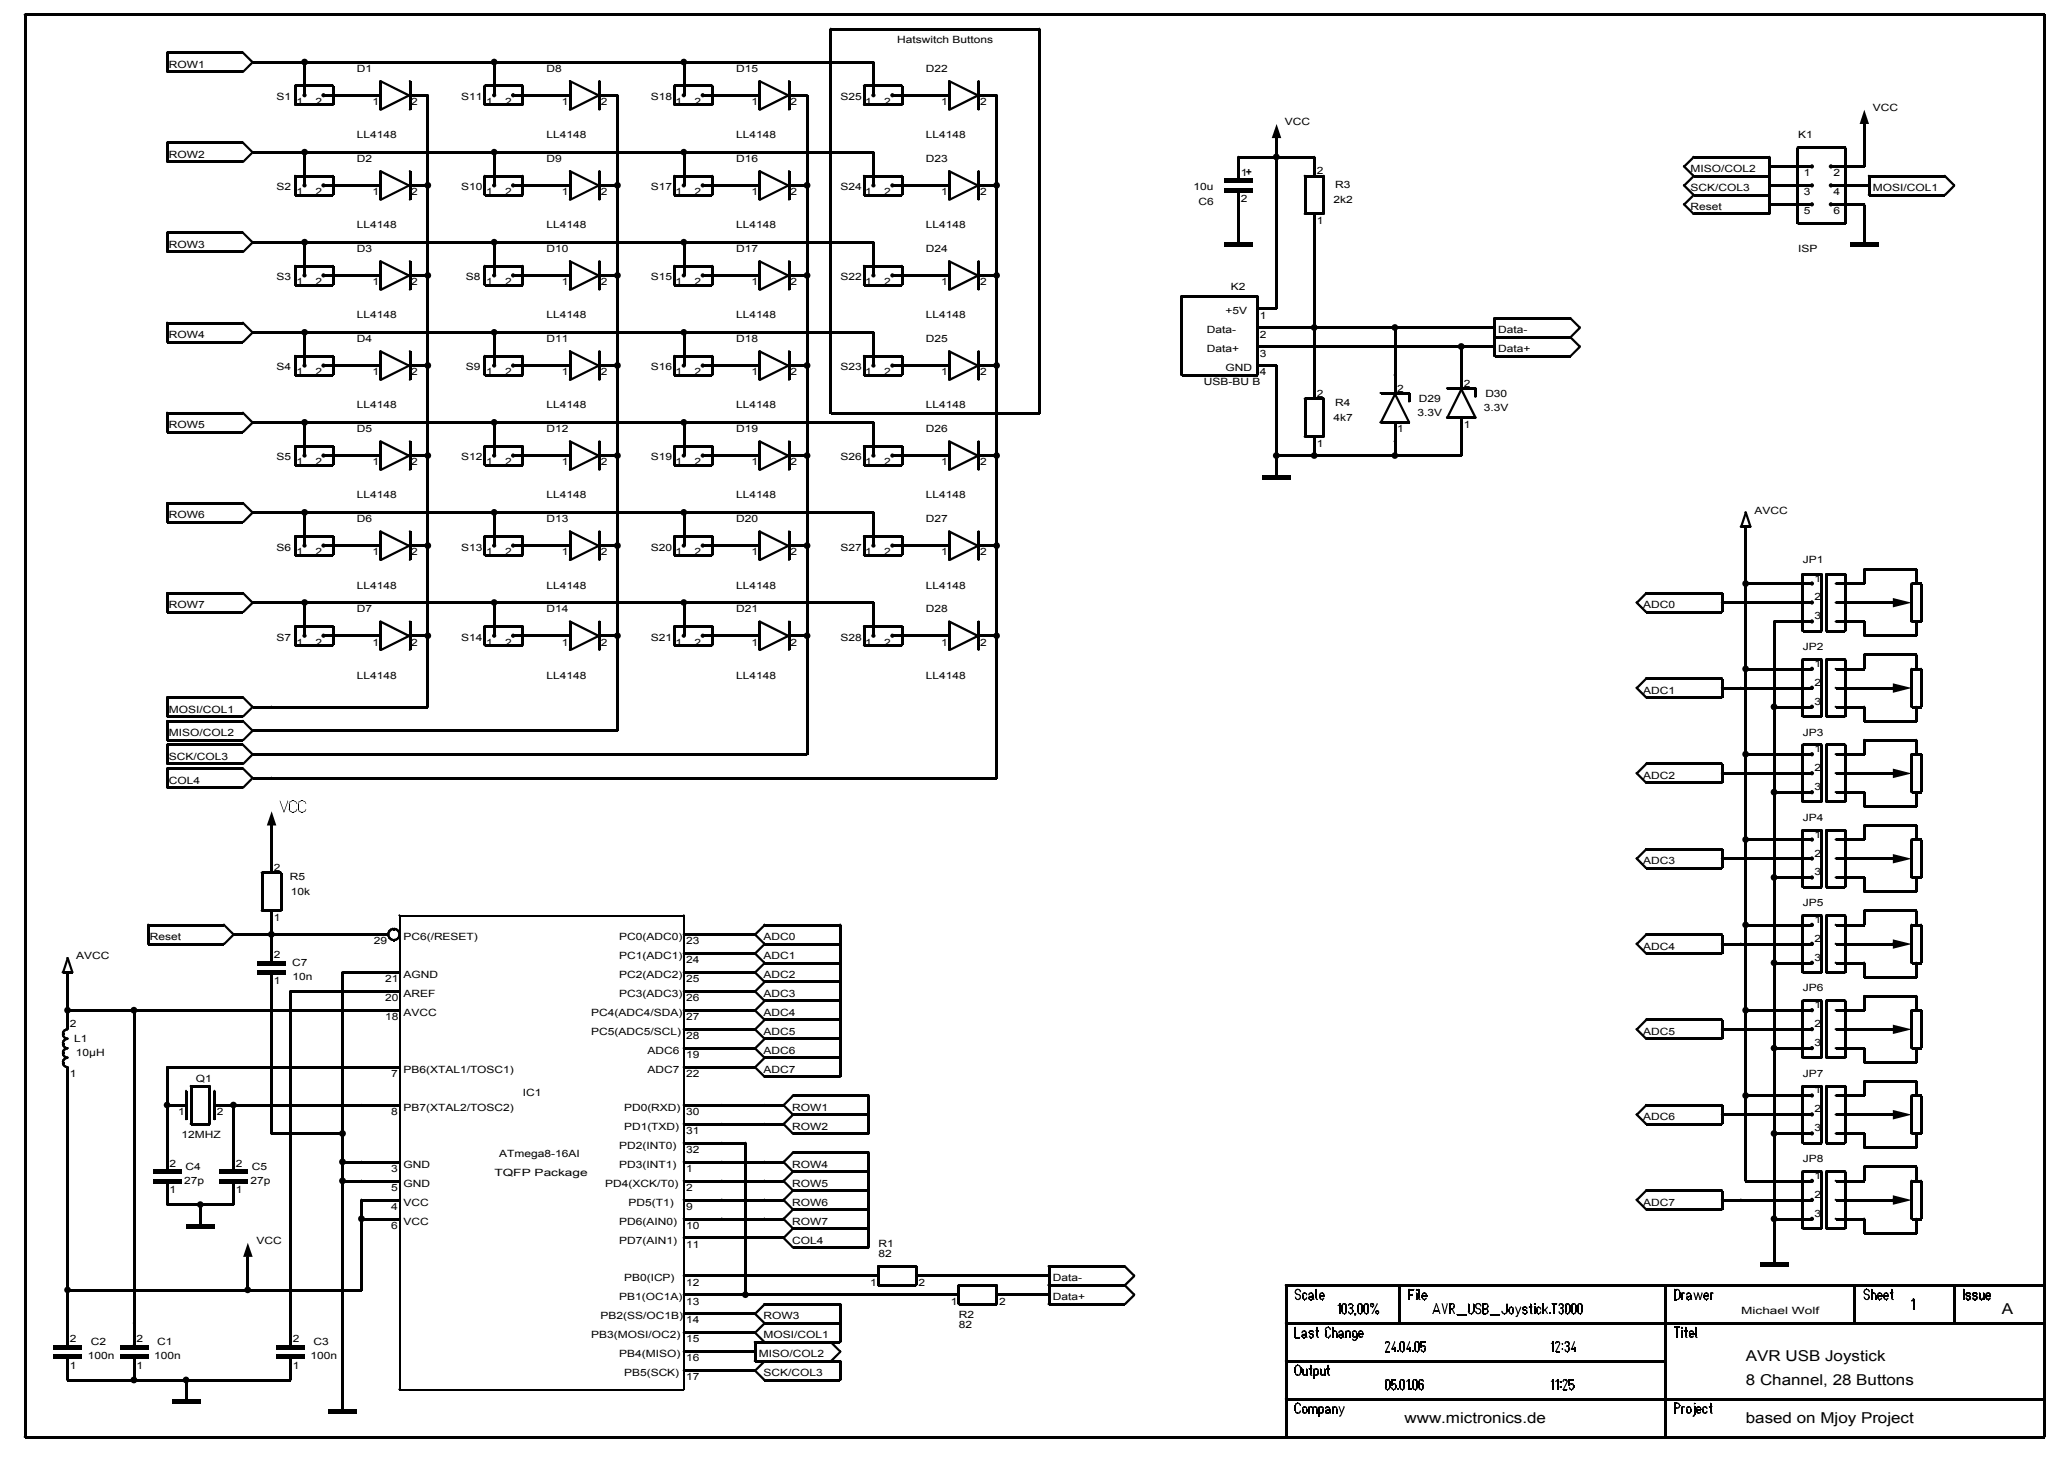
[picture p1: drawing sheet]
<svg xmlns="http://www.w3.org/2000/svg" width="297mm" height="210mm" viewBox="0 0 297 210" stroke-linecap="round" stroke-linejoin="round" font-family="sans-serif">
<defs><g id="words">
<g font-size="2.2">
<text x="288.2" y="189.1">A</text>
<text x="251.4" y="195.9">AVR USB Joystick</text>
<text x="251.4" y="199.3">8 Channel, 28 Buttons</text>
<text x="202.2" y="204.8">www.mictronics.de</text>
<text x="251.4" y="204.8">based on Mjoy Project</text>
</g>
<g font-size="1.4">
<text x="24.3" y="9.8">ROW1</text>
<text x="51.4" y="10.3">D1</text>
<text x="78.7" y="10.3">D8</text>
<text x="106" y="10.3">D15</text>
<text x="129.2" y="6.2">Hatswitch Buttons</text>
<text x="133.3" y="10.3">D22</text>
<text x="39.8" y="14.4">S1</text>
<text x="42.7" y="15.1">1</text>
<text x="45.4" y="15.1">2</text>
<text x="53.6" y="15.1">1</text>
<text x="59.2" y="15.1">2</text>
<text x="66.4" y="14.4">S11</text>
<text x="70" y="15.1">1</text>
<text x="72.7" y="15.1">2</text>
<text x="80.9" y="15.1">1</text>
<text x="86.5" y="15.1">2</text>
<text x="93.7" y="14.4">S18</text>
<text x="97.3" y="15.1">1</text>
<text x="100" y="15.1">2</text>
<text x="108.2" y="15.1">1</text>
<text x="113.8" y="15.1">2</text>
<text x="121" y="14.4">S25</text>
<text x="124.6" y="15.1">1</text>
<text x="127.3" y="15.1">2</text>
<text x="135.5" y="15.1">1</text>
<text x="141.1" y="15.1">2</text>
<text x="185" y="17.9">VCC</text>
<text x="269.7" y="15.9">VCC</text>
<text x="24.3" y="22.7">ROW2</text>
<text x="51.4" y="23.3">D2</text>
<text x="51.4" y="19.9">LL4148</text>
<text x="78.7" y="23.3">D9</text>
<text x="78.7" y="19.9">LL4148</text>
<text x="106" y="23.3">D16</text>
<text x="106" y="19.9">LL4148</text>
<text x="133.3" y="23.3">D23</text>
<text x="133.3" y="19.9">LL4148</text>
<text x="258.9" y="19.9">K1</text>
<text x="39.8" y="27.4">S2</text>
<text x="42.7" y="28.1">1</text>
<text x="45.4" y="28.1">2</text>
<text x="53.6" y="28.1">1</text>
<text x="59.2" y="28.1">2</text>
<text x="66.4" y="27.4">S10</text>
<text x="70" y="28.1">1</text>
<text x="72.7" y="28.1">2</text>
<text x="80.9" y="28.1">1</text>
<text x="86.5" y="28.1">2</text>
<text x="93.7" y="27.4">S17</text>
<text x="97.3" y="28.1">1</text>
<text x="100" y="28.1">2</text>
<text x="108.2" y="28.1">1</text>
<text x="113.8" y="28.1">2</text>
<text x="121" y="27.4">S24</text>
<text x="124.6" y="28.1">1</text>
<text x="127.3" y="28.1">2</text>
<text x="135.5" y="28.1">1</text>
<text x="141.1" y="28.1">2</text>
<text x="171.8" y="27.4">10u</text>
<text x="172.5" y="29.4">C6</text>
<text x="178.7" y="29.1">2</text>
<text x="178.7" y="25.4">1</text>
<text x="180.3" y="25.2" transform="rotate(-90 180.3 25.2)">+</text>
<text x="189.6" y="25">2</text>
<text x="192" y="29.1">2k2</text>
<text x="192.2" y="27.1">R3</text>
<text x="243.4" y="27.5">SCK/COL3</text>
<text x="243.4" y="24.8">MISO/COL2</text>
<text x="259.7" y="25.4">1</text>
<text x="259.7" y="28.1">3</text>
<text x="264" y="28.1">4</text>
<text x="264" y="25.4">2</text>
<text x="269.7" y="27.5">MOSI/COL1</text>
<text x="24.3" y="35.7">ROW3</text>
<text x="51.4" y="32.9">LL4148</text>
<text x="78.7" y="32.9">LL4148</text>
<text x="106" y="32.9">LL4148</text>
<text x="133.3" y="32.9">LL4148</text>
<text x="189.6" y="32.2">1</text>
<text x="243.4" y="30.2">Reset</text>
<text x="259.7" y="30.8">5</text>
<text x="264" y="30.8">6</text>
<text x="39.8" y="40.3">S3</text>
<text x="42.7" y="41.1">1</text>
<text x="45.4" y="41.1">2</text>
<text x="51.4" y="36.3">D3</text>
<text x="53.6" y="41.1">1</text>
<text x="59.2" y="41.1">2</text>
<text x="67.1" y="40.3">S8</text>
<text x="70" y="41.1">1</text>
<text x="72.7" y="41.1">2</text>
<text x="78.7" y="36.3">D10</text>
<text x="80.9" y="41.1">1</text>
<text x="86.5" y="41.1">2</text>
<text x="93.7" y="40.3">S15</text>
<text x="97.3" y="41.1">1</text>
<text x="100" y="41.1">2</text>
<text x="106" y="36.3">D17</text>
<text x="108.2" y="41.1">1</text>
<text x="113.8" y="41.1">2</text>
<text x="121" y="40.3">S22</text>
<text x="124.6" y="41.1">1</text>
<text x="127.3" y="41.1">2</text>
<text x="133.3" y="36.3">D24</text>
<text x="135.5" y="41.1">1</text>
<text x="141.1" y="41.1">2</text>
<text x="177.2" y="41.7">K2</text>
<text x="258.9" y="36.3">ISP</text>
<text x="51.4" y="45.8">LL4148</text>
<text x="78.7" y="45.8">LL4148</text>
<text x="106" y="45.8">LL4148</text>
<text x="133.3" y="45.8">LL4148</text>
<text x="173.8" y="48">Data-</text>
<text x="176.5" y="45.3">+5V</text>
<text x="181.4" y="45.8">1</text>
<text x="215.7" y="48">Data-</text>
<text x="24.3" y="48.7">ROW4</text>
<text x="39.8" y="53.3">S4</text>
<text x="51.4" y="49.2">D4</text>
<text x="67.1" y="53.3">S9</text>
<text x="78.7" y="49.2">D11</text>
<text x="93.7" y="53.3">S16</text>
<text x="106" y="49.2">D18</text>
<text x="121" y="53.3">S23</text>
<text x="133.3" y="49.2">D25</text>
<text x="173.8" y="50.7">Data+</text>
<text x="176.5" y="53.4">GND</text>
<text x="181.4" y="51.3">3</text>
<text x="181.4" y="48.6">2</text>
<text x="215.7" y="50.7">Data+</text>
<text x="42.7" y="54">1</text>
<text x="45.4" y="54">2</text>
<text x="51.4" y="58.8">LL4148</text>
<text x="53.6" y="54">1</text>
<text x="59.2" y="54">2</text>
<text x="70" y="54">1</text>
<text x="72.7" y="54">2</text>
<text x="78.7" y="58.8">LL4148</text>
<text x="80.9" y="54">1</text>
<text x="86.5" y="54">2</text>
<text x="97.3" y="54">1</text>
<text x="100" y="54">2</text>
<text x="106" y="58.8">LL4148</text>
<text x="108.2" y="54">1</text>
<text x="113.8" y="54">2</text>
<text x="124.6" y="54">1</text>
<text x="127.3" y="54">2</text>
<text x="133.3" y="58.8">LL4148</text>
<text x="135.5" y="54">1</text>
<text x="141.1" y="54">2</text>
<text x="173.3" y="55.4">USB-BU B</text>
<text x="181.4" y="54">4</text>
<text x="189.6" y="57.1">2</text>
<text x="192.2" y="58.5">R4</text>
<text x="201.2" y="56.4">2</text>
<text x="204.1" y="59.8">3.3V</text>
<text x="204.3" y="57.8">D29</text>
<text x="210.8" y="55.7">2</text>
<text x="213.6" y="59.2">3.3V</text>
<text x="213.9" y="57.1">D30</text>
<text x="24.3" y="61.6">ROW5</text>
<text x="51.4" y="62.2">D5</text>
<text x="78.7" y="62.2">D12</text>
<text x="106" y="62.2">D19</text>
<text x="133.3" y="62.2">D26</text>
<text x="189.6" y="64.3">1</text>
<text x="192" y="60.5">4k7</text>
<text x="201.2" y="62.2">1</text>
<text x="210.8" y="61.5">1</text>
<text x="39.8" y="66.3">S5</text>
<text x="42.7" y="67">1</text>
<text x="45.4" y="67">2</text>
<text x="51.4" y="71.7">LL4148</text>
<text x="53.6" y="67">1</text>
<text x="59.2" y="67">2</text>
<text x="66.4" y="66.3">S12</text>
<text x="70" y="67">1</text>
<text x="72.7" y="67">2</text>
<text x="78.7" y="71.7">LL4148</text>
<text x="80.9" y="67">1</text>
<text x="86.5" y="67">2</text>
<text x="93.7" y="66.3">S19</text>
<text x="97.3" y="67">1</text>
<text x="100" y="67">2</text>
<text x="106" y="71.7">LL4148</text>
<text x="108.2" y="67">1</text>
<text x="113.8" y="67">2</text>
<text x="121" y="66.3">S26</text>
<text x="124.6" y="67">1</text>
<text x="127.3" y="67">2</text>
<text x="133.3" y="71.7">LL4148</text>
<text x="135.5" y="67">1</text>
<text x="141.1" y="67">2</text>
<text x="24.3" y="74.6">ROW6</text>
<text x="51.4" y="75.1">D6</text>
<text x="78.7" y="75.1">D13</text>
<text x="106" y="75.1">D20</text>
<text x="133.3" y="75.1">D27</text>
<text x="252.6" y="73.9">AVCC</text>
<text x="39.8" y="79.2">S6</text>
<text x="42.7" y="79.9">1</text>
<text x="45.4" y="79.9">2</text>
<text x="53.6" y="79.9">1</text>
<text x="59.2" y="79.9">2</text>
<text x="66.4" y="79.2">S13</text>
<text x="70" y="79.9">1</text>
<text x="72.7" y="79.9">2</text>
<text x="80.9" y="79.9">1</text>
<text x="86.5" y="79.9">2</text>
<text x="93.7" y="79.2">S20</text>
<text x="97.3" y="79.9">1</text>
<text x="100" y="79.9">2</text>
<text x="108.2" y="79.9">1</text>
<text x="113.8" y="79.9">2</text>
<text x="121" y="79.2">S27</text>
<text x="124.6" y="79.9">1</text>
<text x="127.3" y="79.9">2</text>
<text x="135.5" y="79.9">1</text>
<text x="141.1" y="79.9">2</text>
<text x="259.6" y="81">JP1</text>
<text x="261.3" y="83.7">1</text>
<text x="24.3" y="87.5">ROW7</text>
<text x="51.4" y="84.7">LL4148</text>
<text x="51.4" y="88.1">D7</text>
<text x="78.7" y="84.7">LL4148</text>
<text x="78.7" y="88.1">D14</text>
<text x="106" y="84.7">LL4148</text>
<text x="106" y="88.1">D21</text>
<text x="133.3" y="84.7">LL4148</text>
<text x="133.3" y="88.1">D28</text>
<text x="236.6" y="87.5">ADC0</text>
<text x="261.3" y="89.2">3</text>
<text x="261.3" y="86.4">2</text>
<text x="39.8" y="92.2">S7</text>
<text x="42.7" y="92.9">1</text>
<text x="45.4" y="92.9">2</text>
<text x="53.6" y="92.9">1</text>
<text x="59.2" y="92.9">2</text>
<text x="66.4" y="92.2">S14</text>
<text x="70" y="92.9">1</text>
<text x="72.7" y="92.9">2</text>
<text x="80.9" y="92.9">1</text>
<text x="86.5" y="92.9">2</text>
<text x="93.7" y="92.2">S21</text>
<text x="97.3" y="92.9">1</text>
<text x="100" y="92.9">2</text>
<text x="108.2" y="92.9">1</text>
<text x="113.8" y="92.9">2</text>
<text x="121" y="92.2">S28</text>
<text x="124.6" y="92.9">1</text>
<text x="127.3" y="92.9">2</text>
<text x="135.5" y="92.9">1</text>
<text x="141.1" y="92.9">2</text>
<text x="259.6" y="93.6">JP2</text>
<text x="261.3" y="96">1</text>
<text x="51.4" y="97.7">LL4148</text>
<text x="78.7" y="97.7">LL4148</text>
<text x="106" y="97.7">LL4148</text>
<text x="133.3" y="97.7">LL4148</text>
<text x="236.6" y="99.8">ADC1</text>
<text x="261.3" y="101.4">3</text>
<text x="261.3" y="98.7">2</text>
<text x="24.3" y="106">MISO/COL2</text>
<text x="24.3" y="102.6">MOSI/COL1</text>
<text x="259.6" y="105.9">JP3</text>
<text x="24.3" y="112.8">COL4</text>
<text x="24.3" y="109.4">SCK/COL3</text>
<text x="236.6" y="112.1">ADC2</text>
<text x="261.3" y="113.7">3</text>
<text x="261.3" y="111">2</text>
<text x="261.3" y="108.2">1</text>
<text x="259.6" y="118.1">JP4</text>
<text x="39.4" y="125.3">2</text>
<text x="236.6" y="124.4">ADC3</text>
<text x="261.3" y="126">3</text>
<text x="261.3" y="123.3">2</text>
<text x="261.3" y="120.5">1</text>
<text x="41.7" y="126.7">R5</text>
<text x="41.9" y="128.8">10k</text>
<text x="259.6" y="130.4">JP5</text>
<text x="21.6" y="135.3">Reset</text>
<text x="39.4" y="132.5">1</text>
<text x="39.4" y="137.9">2</text>
<text x="53.8" y="135.9">29</text>
<text x="58.1" y="135.3">PC6(/RESET)</text>
<text x="89.2" y="135.3">PC0(ADC0)</text>
<text x="98.8" y="135.9">23</text>
<text x="109.9" y="135.3">ADC0</text>
<text x="236.6" y="136.7">ADC4</text>
<text x="261.3" y="135.6">2</text>
<text x="261.3" y="132.8">1</text>
<text x="11" y="138">AVCC</text>
<text x="39.4" y="141.7">1</text>
<text x="42.1" y="139">C7</text>
<text x="42.1" y="141">10n</text>
<text x="55.5" y="141.4">21</text>
<text x="58.1" y="143.5">AREF</text>
<text x="58.1" y="140.8">AGND</text>
<text x="89.2" y="138">PC1(ADC1)</text>
<text x="89.2" y="140.8">PC2(ADC2)</text>
<text x="89.2" y="143.5">PC3(ADC3)</text>
<text x="98.8" y="138.6">24</text>
<text x="98.8" y="141.4">25</text>
<text x="109.9" y="143.5">ADC3</text>
<text x="109.9" y="140.8">ADC2</text>
<text x="109.9" y="138">ADC1</text>
<text x="259.6" y="142.7">JP6</text>
<text x="261.3" y="138.3">3</text>
<text x="10.1" y="147.8">2</text>
<text x="10.7" y="149.9">L1</text>
<text x="55.5" y="146.8">18</text>
<text x="55.5" y="144.1">20</text>
<text x="58.1" y="146.2">AVCC</text>
<text x="85.1" y="146.2">PC4(ADC4/SDA)</text>
<text x="85.1" y="148.9">PC5(ADC5/SCL)</text>
<text x="98.8" y="144.1">26</text>
<text x="98.8" y="146.8">27</text>
<text x="98.8" y="149.5">28</text>
<text x="109.9" y="148.9">ADC5</text>
<text x="109.9" y="146.2">ADC4</text>
<text x="236.6" y="148.9">ADC5</text>
<text x="261.3" y="147.8">2</text>
<text x="261.3" y="145.1">1</text>
<text x="10.1" y="155">1</text>
<text x="10.9" y="152">10µH</text>
<text x="28.2" y="155.7">Q1</text>
<text x="56.3" y="155">7</text>
<text x="58.1" y="154.4">PB6(XTAL1/TOSC1)</text>
<text x="93.2" y="151.7">ADC6</text>
<text x="93.2" y="154.4">ADC7</text>
<text x="98.8" y="152.3">19</text>
<text x="98.8" y="155">22</text>
<text x="109.9" y="154.4">ADC7</text>
<text x="109.9" y="151.7">ADC6</text>
<text x="259.6" y="155">JP7</text>
<text x="261.3" y="150.6">3</text>
<text x="25.6" y="160.5">1</text>
<text x="31.2" y="160.5">2</text>
<text x="56.3" y="160.5">8</text>
<text x="58.1" y="159.9">PB7(XTAL2/TOSC2)</text>
<text x="75.3" y="157.7">IC1</text>
<text x="89.8" y="159.9">PD0(RXD)</text>
<text x="98.8" y="160.5">30</text>
<text x="114" y="159.9">ROW1</text>
<text x="236.6" y="161.2">ADC6</text>
<text x="261.3" y="160.1">2</text>
<text x="261.3" y="157.4">1</text>
<text x="24.4" y="168">2</text>
<text x="26.1" y="163.9">12MHZ</text>
<text x="34" y="168">2</text>
<text x="71.9" y="166.6">ATmega8-16AI</text>
<text x="89.2" y="165.3">PD2(INT0)</text>
<text x="89.8" y="162.6">PD1(TXD)</text>
<text x="98.8" y="163.2">31</text>
<text x="98.8" y="165.9">32</text>
<text x="114" y="162.6">ROW2</text>
<text x="259.6" y="167.3">JP8</text>
<text x="261.3" y="162.8">3</text>
<text x="24.4" y="171.7">1</text>
<text x="26.5" y="170.4">27p</text>
<text x="26.7" y="168.3">C4</text>
<text x="34" y="171.7">1</text>
<text x="36.1" y="170.4">27p</text>
<text x="36.3" y="168.3">C5</text>
<text x="56.3" y="171.4">5</text>
<text x="56.3" y="168.7">3</text>
<text x="58.1" y="173.5">VCC</text>
<text x="58.1" y="170.8">GND</text>
<text x="58.1" y="168.1">GND</text>
<text x="71.2" y="169.3">TQFP Package</text>
<text x="87.1" y="170.8">PD4(XCK/T0)</text>
<text x="89.2" y="168.1">PD3(INT1)</text>
<text x="90.5" y="173.5">PD5(T1)</text>
<text x="98.8" y="168.7">1</text>
<text x="98.8" y="171.4">2</text>
<text x="114" y="173.5">ROW6</text>
<text x="114" y="170.8">ROW5</text>
<text x="114" y="168.1">ROW4</text>
<text x="236.6" y="173.5">ADC7</text>
<text x="261.3" y="172.4">2</text>
<text x="261.3" y="169.7">1</text>
<text x="36.9" y="179">VCC</text>
<text x="56.3" y="176.8">6</text>
<text x="56.3" y="174.1">4</text>
<text x="58.1" y="176.3">VCC</text>
<text x="89.2" y="176.3">PD6(AIN0)</text>
<text x="89.2" y="179">PD7(AIN1)</text>
<text x="98.8" y="174.1">9</text>
<text x="98.8" y="176.8">10</text>
<text x="98.8" y="179.6">11</text>
<text x="114" y="179">COL4</text>
<text x="114" y="176.3">ROW7</text>
<text x="126.5" y="179.5">R1</text>
<text x="261.3" y="175.1">3</text>
<text x="89.8" y="184.4">PB0(ICP)</text>
<text x="98.8" y="185">12</text>
<text x="125.3" y="185">1</text>
<text x="126.5" y="180.9">82</text>
<text x="132.2" y="185">2</text>
<text x="151.6" y="184.4">Data-</text>
<text x="86.5" y="189.9">PB2(SS/OC1B)</text>
<text x="89.2" y="187.2">PB1(OC1A)</text>
<text x="98.8" y="187.7">13</text>
<text x="98.8" y="190.5">14</text>
<text x="109.9" y="189.9">ROW3</text>
<text x="136.9" y="187.7">1</text>
<text x="138.1" y="191.1">82</text>
<text x="138.1" y="189.8">R2</text>
<text x="143.8" y="187.7">2</text>
<text x="151.6" y="187.2">Data+</text>
<text x="250.7" y="189.1">Michael Wolf</text>
<text x="10.1" y="193.2">2</text>
<text x="10.1" y="197">1</text>
<text x="12.6" y="195.6">100n</text>
<text x="13.1" y="193.6">C2</text>
<text x="19.6" y="193.2">2</text>
<text x="19.6" y="197">1</text>
<text x="22.2" y="195.6">100n</text>
<text x="22.6" y="193.6">C1</text>
<text x="42.2" y="193.2">2</text>
<text x="42.2" y="197">1</text>
<text x="44.7" y="195.6">100n</text>
<text x="45.1" y="193.6">C3</text>
<text x="85.1" y="192.6">PB3(MOSI/OC2)</text>
<text x="89.2" y="195.3">PB4(MISO)</text>
<text x="98.8" y="193.2">15</text>
<text x="98.8" y="195.9">16</text>
<text x="109.3" y="195.3">MISO/COL2</text>
<text x="109.9" y="192.6">MOSI/COL1</text>
<text x="89.8" y="198.1">PB5(SCK)</text>
<text x="98.8" y="198.7">17</text>
<text x="109.9" y="198.1">SCK/COL3</text>
</g>
</g></defs>
<g fill="none" stroke="#000" stroke-width=".32">
<path d="M3.6 2.1v204.7h290.8v-204.7M3.6 2.1h290.8M35 7.6h-10.9v2.7M36.4 9h89.4M42.5 12.4h5.5v2.7h-5.5zM43.9 9v4.7M46.6 13.7h8.2M54.8 11.7v4.1M58.9 13.7h2.7v88.1h-25.2M59 11.7v4.1M71.2 9v4.7M73.9 13.7h8.2"/>
<path d="M75.3 12.4v2.7M75.3 12.4h-5.5v2.7h5.5M86.2 13.7h2.7v91.5M101.2 13.7h8.2M102.6 12.4h-5.5v2.7h5.5M102.6 12.4v2.7M113.5 13.7h2.7v94.9M113.6 11.7v4.1M119.6 4.2v55.3M124.4 12.4h5.5v2.7h-5.5M124.4 12.4v2.7M125.8 9v4.7"/>
<path d="M128.5 13.7h8.2M136.7 11.7v4.1M140.8 13.7h2.7M140.9 11.7v4.1M143.5 13.7v98.3M149.7 4.2v55.3M183.8 19.9v24.5h-2.7M268.4 17.8v6.2M24.1 20.6h10.9M24.1 20.6v2.7h10.9M24.1 33.5v2.8M36.4 34.9h89.4"/>
<path d="M42.5 25.3h5.5v2.8h-5.5zM42.5 38.3h5.5v2.7h-5.5zM43.9 21.9v4.8M43.9 34.9v4.8M46.6 26.7h8.2M46.6 39.7h8.2M54.8 24.7v4M54.8 37.6v4.1M58.9 26.7h2.7M58.9 39.7h2.7M59 24.7v4M59 37.6v4.1"/>
<path d="M71.2 21.9v4.8M71.2 34.9v4.8M73.9 26.7h8.2M73.9 39.7h8.2M75.3 25.3v2.8M75.3 38.3v2.7M75.3 25.3h-5.5v2.8h5.5M75.3 38.3h-5.5v2.7h5.5M86.2 26.7h2.7M86.2 39.7h2.7M101.2 26.7h8.2M101.2 39.7h8.2"/>
<path d="M102.6 25.3h-5.5v2.8h5.5M102.6 38.3h-5.5v2.7h5.5M102.6 25.3v2.8M102.6 38.3v2.7M113.5 26.7h2.7M113.5 39.7h2.7M113.6 24.7v4M113.6 37.6v4.1M124.4 25.3h5.5v2.8h-5.5M124.4 38.3h5.5v2.7h-5.5M124.4 25.3v2.8M124.4 38.3v2.7"/>
<path d="M125.8 21.9v4.8M125.8 34.9v4.8M128.5 26.7h8.2M128.5 39.7h8.2M136.7 24.7v4M136.7 37.6v4.1M140.8 26.7h2.7M140.8 39.7h2.7M140.9 24.7v4M140.9 37.6v4.1M178.3 22.6v3.1M178.3 27.7v3.1"/>
<path d="M178.3 32.2v2.7M178.3 22.6h11v2.7M187.9 30.8v-5.5h2.7v5.5M189.3 30.8v26.6M243.9 22.6h10.9v8.2M243.9 25.3h10.9M243.9 28.1h10.9M254.8 26.7h6.1M254.8 24h6.1M254.8 29.4h6.1M263.6 26.7h5.5M263.6 24h4.8"/>
<path d="M263.6 29.4h4.8M265.7 21.2h-6.8v11h6.8M265.7 21.3v10.9M268.4 29.4v5.5M280 25.3h-10.9v2.8h10.9M24.1 59.4h10.9M24.1 46.5h10.9M24.1 46.5v2.7h10.9M24.1 59.5v2.7M42.5 51.3v2.7M43.9 47.9v4.7M46.6 52.6h8.2"/>
<path d="M48 51.3v2.7M54.8 50.6v4.1M58.9 52.6h2.7M59 50.6v4.1M69.8 51.3v2.7M71.2 47.9v4.7M73.9 52.6h8.2M75.3 51.3v2.7M86.2 52.6h2.7M97.1 51.3v2.7M101.2 52.6h8.2M102.6 51.3v2.7"/>
<path d="M113.5 52.6h2.7M113.6 50.6v4.1M119.7 59.4h30M124.4 51.3v2.7M125.8 47.9v4.7M128.5 52.6h8.2M129.9 51.3v2.7M136.7 50.6v4.1M140.8 52.6h2.7M140.9 50.6v4.1M170.1 42.6v11.4M170.2 42.6h10.9"/>
<path d="M181.1 42.6v11.4M181.1 49.9h34.1M181.1 47.2h34.1M181.1 52.6h2.7v15.7M198.8 56.6h4.1M200.9 47.2v9.5M208.4 55.9h4.1M210.4 49.9v6.1M215.2 48.5h10.9M215.2 45.8h10.9M24.1 62.2h10.9M35 72.4h-10.9v2.7l10.9 .1"/>
<path d="M36.4 60.8h89.4M36.4 73.8h89.4M42.5 77.2v2.7h5.5v-2.7M42.5 64.2v2.8h5.5v-2.8M42.5 64.2h5.5M43.9 60.8v4.8M43.9 73.8v4.7M46.6 78.6h8.2M54.8 63.5v4.1M54.8 76.5v4.1M58.9 78.6h2.7M59 63.5v4.1"/>
<path d="M59 76.5v4.1M69.8 77.2v2.7h5.5M69.8 64.2v2.8h5.5M69.8 64.2h5.5M71.2 60.8v4.8M71.2 73.8v4.7M73.9 78.6h8.2M75.3 64.2v2.8M75.3 77.2v2.7M86.2 78.6h2.7M97.1 64.2h5.5M97.1 77.2v2.7h5.5"/>
<path d="M97.1 64.2v2.8h5.5M101.2 78.6h8.2M102.6 64.2v2.8M102.6 77.2v2.7M113.5 78.6h2.7M113.6 63.5v4.1M113.6 76.5v4.1M124.4 64.2h5.5M124.4 64.2v2.8M124.4 77.2v2.7M125.8 60.8v4.8M125.8 73.8v4.7"/>
<path d="M128.5 78.6h8.2M129.9 64.2v2.8h-5.5M129.9 77.2v2.7h-5.5M136.7 63.5v4.1M136.7 76.5v4.1M140.8 78.6h2.7M140.9 63.5v4.1M140.9 76.5v4.1M187.9 62.9v-5.5h2.7v5.5M189.3 62.9v2.7M198.8 60.8h4.1M200.9 60.8v4.8"/>
<path d="M210.4 60.1v5.5M35 85.4h-10.9v2.7h10.9M36.4 86.8h89.4M42.5 90.1v2.8M42.5 90.2h5.5M42.5 92.9h5.5M43.9 86.7v4.8M46.6 91.5h8.2M48 90.1v2.8M54.8 89.5v4.1M58.9 91.5h2.7M59 89.5v4.1"/>
<path d="M69.8 90.1v2.8M69.8 90.2h5.5M69.8 92.9h5.5M71.2 86.7v4.8M73.9 91.5h8.2M75.3 90.1v2.8M86.2 91.5h2.7M97.1 90.2h5.5M97.1 92.9h5.5M97.1 90.1v2.8M101.2 91.5h8.2M102.6 90.1v2.8"/>
<path d="M113.5 91.5h2.7M113.6 89.5v4.1M124.4 90.2h5.5M124.4 92.9h5.5M124.4 90.1v2.8M125.8 86.7v4.8M128.5 91.5h8.2M129.9 90.1v2.8M136.7 89.5v4.1M140.8 91.5h2.7M140.9 89.5v4.1M237 85.4h11"/>
<path d="M237 88.1h11M248 85.4v2.7M248 97.7v2.7M248 86.8h12.9M248 99h12.9M251.4 84h9.5M251.4 96.3h9.5M259.6 90.8h2.7M259.6 82.6h2.7M260.9 89.5h-5.4v92.1M263 94.9v8.2h2.7M264.3 86.8h8.2"/>
<path d="M264.3 99h8.2M264.3 84h4.1M264.3 96.3h4.1M264.3 89.5h4.1M265.7 82.6l-2.7 .1v8.1h2.7M265.7 82.7v8.1M265.7 94.9v8.2M268.4 91.5h7.5M268.4 94.2h7.5M268.4 82h7.5M268.4 82v2M268.4 89.5v2"/>
<path d="M268.4 94.3v2M275.3 84v5.5M275.3 96.3v5.4M275.9 89.5v2M276.6 84v5.5M276.6 96.3v5.4M24.1 107.2h10.9M24.1 110h10.9M24.1 103.8v2.7M24.1 107.2v2.7M35 110.6h-10.9v2.7l10.9 .1M35 100.4h-10.9v2.7h10.9"/>
<path d="M36.4 112h107.1M36.4 108.6h79.8M36.4 105.2h52.5M39.1 118.8v2.7M237 110h11M237 100.4h11M248 109.9v2.8M248 111.3h12.9M251.4 108.6h9.5M255.5 101.8h5.4M255.5 114h5.4M259.6 107.2h2.7"/>
<path d="M259.6 103.1h2.7M259.6 119.5h2.7M263 107.2h2.7M263 119.5h2.7M263 119.5v8.2h2.7M263 107.2v8.2M264.3 108.6h4.1M264.3 101.8h4.1M264.3 111.3h8.2M264.3 114h4.1M265.7 107.2v8.2M265.7 119.5v8.2"/>
<path d="M268.4 118.8h7.5M268.4 101.7v2.1M268.4 106.5v2.1M268.4 114v2.1M268.4 118.8v2.1M275.3 108.6v5.4M275.9 101.7v2.1M275.9 114v2.1h-7.5M276.6 108.6v5.4M21.4 133.1v2.8M33.7 134.5h22.2M37.7 125.6h2.8"/>
<path d="M37.7 131.1h2.8M39.1 122.9v2.7M39.1 131.1v2.7M39.1 135.2v3.1M57.5 140h-8.2v62.7M98.5 140h10.2M98.5 137.2h10.2M98.5 134.5h10.2M237 137.2h11M237 134.5h11M237 122.2h11M237 125h11"/>
<path d="M248 122.2v2.7M248 134.5v2.7M248 123.6h12.9M251.4 120.9h9.5M255.5 126.3h5.4M259.6 140h2.7M259.6 131.8h2.7M259.6 127.7h2.7M264.3 123.6h8.2M264.3 120.9h4.1M264.3 126.3h4.1M265.7 131.8h-2.7v8.2h2.7"/>
<path d="M265.7 131.8v8.2M268.4 131.1h7.5M268.4 126.3v2.1M268.4 131.1v2M268.4 138.6v2.1M275.3 120.9v5.4M275.3 133.1v5.5M275.9 126.3v2.1h-7.5M275.9 138.6v2.1l-7.5-.1M276.6 120.9v5.4M276.6 133.1v5.5M9.8 145.4h47.7"/>
<path d="M19.3 145.4v48.1M24.1 153.6v14.7M26.8 157v4.1M27.5 156.3v5.5h2.7v-5.5M30.9 157v4.1M33.6 159.1v9.2M39.1 140.3v22.9M57.5 142.7h-15.7v50.8M98.5 150.9h10.2M98.5 148.2h10.2M98.5 145.4h10.2M98.5 142.7h10.2"/>
<path d="M110.1 155h10.9M110.1 152.2h10.9M110.1 149.5h10.9M110.1 146.8h10.9M110.1 144h10.9M110.1 141.3h10.9M114.2 157.7h10.9M125.1 157.7v5.5M237 149.5h11M237 146.8h11M248 146.8v2.7M248 159.1v2.7"/>
<path d="M248 148.2h12.9M251.4 157.7h9.5M251.4 145.4h9.5M255.5 150.9h5.4M259.6 152.2h2.7M259.6 144h2.7M263 152.2h2.7M263 156.3v8.2M264.3 157.7h4.1M264.3 150.9h4.1M264.3 148.2h8.2M264.3 145.4h4.1"/>
<path d="M265.7 144h-2.7v8.3M265.7 144.1v8.2M265.7 156.3v8.2M268.4 155.6h7.5M268.4 152.9h7.5M268.4 143.4h7.5M268.4 143.4v2M268.4 150.9v2M268.4 155.7v2M275.3 145.4v5.5M275.3 157.7v5.5M275.9 150.9v2"/>
<path d="M276.6 145.4v5.5M276.6 157.7v5.5M24.1 170.3v3.1h9.6l-.1-3.1M28.9 173.4v2.7M39.1 163.2h10.2M49.3 170h8.2M49.3 167.2h8.2M52.1 175.4h5.4M52.1 172.7h5.4M52.1 172.7v13M98.5 178.2h14.3M98.5 175.4h14.3"/>
<path d="M98.5 172.7h14.3M98.5 170h14.3M98.5 167.2h14.3M98.5 161.8h14.3M98.5 164.5h8.9M107.4 164.5v21.9M114.2 171.4h10.9M114.2 168.6h10.9M114.2 165.9h10.9M114.2 163.2h10.9M114.2 160.4h10.9M125.1 165.9v13.6"/>
<path d="M237 171.4h11M237 161.8h11M248 171.3v2.8M248 172.7h12.9M248 160.4h12.9M251.4 170h9.5M255.5 175.4h5.4M255.5 163.2h5.4M259.6 168.6h2.7M259.6 164.5h2.7M263 168.6h2.7M263 164.5h2.7"/>
<path d="M263 168.6v8.2M264.3 175.4h4.1M264.3 172.7h8.2M264.3 170h4.1M264.3 163.2h4.1M264.3 160.4h8.2M265.7 168.6v8.2M268.4 163.2v2M268.4 167.9v2.1M268.4 175.5v2M275.3 170v5.5M275.9 163.2v2"/>
<path d="M275.9 175.5v2h-7.5M276.6 170v5.5M19.3 195.6v3M26.8 198.6v2.8M35.7 180.9v4.8M41.8 195.6v3h-32M98.5 186.4h39.6M98.5 183.6h28M98.5 189.1h10.2M108.7 193.2v2.7M108.7 195.9h12.3M108.7 193.2h12.3"/>
<path d="M110.1 190.4h10.9M110.1 187.7h10.9M110.1 198.6h10.9M126.5 185h5.4M126.5 182.3h5.4M131.9 183.6h19.1M143.5 185h-5.4v2.7h5.4M143.5 186.4h7.5M143.5 185v2.7M151 185h11M151 187.7h11M151 182.3h11"/>
<path d="M185.2 195.9h54.6M185.2 190.4h109.2M239.8 185v21.8M267.1 185v5.5M281.4 185v5.5M294.4 185h-109.2v21.8M185.2 201.4h109.2"/>
</g>
<g fill="#000">
<path d="M35.1 7.5l1.4 1.3-.2 .3-1.4-1.4zM36.3 8.8l.2 .3-1.4 1.3-.2-.2zM54.7 15.6l4.1-2 .2 .3-4.1 2zM54.9 11.6l4.1 2-.2 .3-4.1-2.1zM82 15.6l4.1-2 .2 .3-4.1 2zM82.2 11.6l4.1 2-.2 .3-4.1-2.1zM109.3 15.6l4.1-2 .2 .3-4.1 2zM109.5 11.6l4.1 2-.2 .3-4.1-2.1zM136.6 15.6l4.1-2 .2 .3-4.1 2zM136.8 11.6l4.1 2-.2 .3-4.1-2.1zM183.8 17.8l.7 2.1h-1.4zM268.4 15.8l.7 2h-1.3z"/>
<path d="M34.9 33.6l.2-.2 1.4 1.4-.2 .2zM35.1 20.4l1.4 1.4-.2 .2-1.4-1.3zM36.3 34.8l.2 .2-1.4 1.4-.2-.2zM34.9 23.2l1.4-1.4 .2 .2-1.4 1.4zM54.7 28.6l4.1-2 .2 .2-4.1 2.1zM54.9 37.5l4.1 2-.2 .3-4.1-2zM54.9 24.5l4.1 2.1-.2 .2-4.1-2zM82 28.6l4.1-2 .2 .2-4.1 2.1zM82.2 37.5l4.1 2-.2 .3-4.1-2zM82.2 24.5l4.1 2.1-.2 .2-4.1-2zM109.3 28.6l4.1-2 .2 .2-4.1 2.1zM109.5 37.5l4.1 2-.2 .3-4.1-2z"/>
<path d="M109.5 24.5l4.1 2.1-.2 .2-4.1-2zM136.6 28.6l4.1-2 .2 .2-4.1 2.1zM136.8 37.5l4.1 2-.2 .3-4.1-2zM136.8 24.5l4.1 2.1-.2 .2-4.1-2zM242.4 26.6l1.4-1.4 .2 .3-1.4 1.3zM242.4 23.9l1.4-1.4 .2 .2-1.4 1.4zM242.4 29.3l1.4-1.3 .2 .2-1.4 1.3zM242.6 26.6l1.4 1.4-.2 .2-1.4-1.4zM242.6 23.9l1.4 1.3-.2 .3-1.4-1.4zM242.6 29.3l1.4 1.4-.2 .2-1.4-1.4zM279.9 25.5l.3-.3 1.3 1.4-.2 .2zM281.3 26.6l.2 .2-1.3 1.4-.3-.2z"/>
<path d="M35.1 59.3l1.4 1.4-.2 .2-1.4-1.3zM35.1 46.4l1.4 1.4-.2 .2-1.4-1.4zM34.9 49.1l1.4-1.3 .2 .2-1.4 1.3zM54.7 54.5l4.1-2 .2 .3-4.1 2zM54.7 41.6l4.1-2.1 .2 .3-4.1 2.1zM54.9 50.4l4.1 2.1-.2 .3-4.1-2.1zM82 54.5l4.1-2 .2 .3-4.1 2zM82 41.6l4.1-2.1 .2 .3-4.1 2.1zM82.2 50.4l4.1 2.1-.2 .3-4.1-2.1zM109.3 54.5l4.1-2 .2 .3-4.1 2zM109.3 41.6l4.1-2.1 .2 .3-4.1 2.1zM109.5 50.4l4.1 2.1-.2 .3-4.1-2.1z"/>
<path d="M136.6 54.5l4.1-2 .2 .3-4.1 2zM136.6 41.6l4.1-2.1 .2 .3-4.1 2.1zM136.8 50.4l4.1 2.1-.2 .3-4.1-2.1zM200.7 56.7l.3 .1-2 4.1-.3-.2zM210.3 56l.3 .1-2.1 4.1-.3-.1zM226.2 48.4l1.4 1.4-.2 .2-1.4-1.3zM226.2 45.7l1.4 1.4-.2 .2-1.4-1.4zM227.4 49.8l.2 .2-1.4 1.4-.2-.2zM227.4 47.1l.2 .2-1.4 1.4-.2-.3zM35.1 72.3l1.4 1.4-.2 .2-1.4-1.4zM36.3 73.7l.2 .2-1.4 1.4-.2-.3zM34.9 62.1l1.4-1.4 .2 .2-1.4 1.4z"/>
<path d="M54.7 67.5l4.1-2.1 .2 .3-4.1 2.1zM54.9 76.4l4.1 2-.2 .3-4.1-2zM54.9 63.4l4.1 2-.2 .3-4.1-2zM82 67.5l4.1-2.1 .2 .3-4.1 2.1zM82.2 76.4l4.1 2-.2 .3-4.1-2zM82.2 63.4l4.1 2-.2 .3-4.1-2zM109.3 67.5l4.1-2.1 .2 .3-4.1 2.1zM109.5 76.4l4.1 2-.2 .3-4.1-2zM109.5 63.4l4.1 2-.2 .3-4.1-2zM136.6 67.5l4.1-2.1 .2 .3-4.1 2.1zM136.8 76.4l4.1 2-.2 .3-4.1-2zM136.8 63.4l4.1 2-.2 .3-4.1-2z"/>
<path d="M200.7 56.8l.3-.1 2 4-.2 .2zM210.3 56.1l.3-.1 2 4.1-.3 .1zM251.2 73.7l.3 .1-.7 2.1-.3-.1zM251.2 73.8l.3-.1 .7 2.1-.3 .1zM35.1 85.3l1.4 1.3-.2 .3-1.4-1.4zM34.9 88l1.4-1.4 .2 .3-1.4 1.3zM54.7 93.4l4.1-2 .2 .3-4.1 2zM54.7 80.5l4.1-2.1 .2 .3-4.1 2.1zM54.9 89.3l4.1 2.1-.2 .3-4.1-2.1zM82 93.4l4.1-2 .2 .3-4.1 2zM82 80.5l4.1-2.1 .2 .3-4.1 2.1zM82.2 89.3l4.1 2.1-.2 .3-4.1-2.1z"/>
<path d="M109.3 93.4l4.1-2 .2 .3-4.1 2zM109.3 80.5l4.1-2.1 .2 .3-4.1 2.1zM109.5 89.3l4.1 2.1-.2 .3-4.1-2.1zM136.6 93.4l4.1-2 .2 .3-4.1 2zM136.6 80.5l4.1-2.1 .2 .3-4.1 2.1zM136.8 89.3l4.1 2.1-.2 .3-4.1-2.1zM236.9 97.6l.2 .2-1.3 1.3-.2-.2zM236.9 85.3l.2 .2-1.3 1.4-.2-.3zM235.8 86.6l1.3 1.4-.2 .2-1.3-1.3zM272.5 98.3l2.8 .7-2.8 .7zM272.5 86.1l2.8 .6-2.8 .7zM35.1 110.5l1.4 1.4-.2 .2-1.4-1.4z"/>
<path d="M35.1 107.1l1.4 1.4-.2 .2-1.4-1.4zM35.1 103.7l1.4 1.4-.2 .2-1.4-1.4zM35.1 100.3l1.4 1.3-.2 .3-1.4-1.4zM36.3 111.9l.2 .2-1.4 1.4-.2-.3zM36.3 108.5l.2 .2-1.4 1.4-.2-.3zM36.3 105.1l.2 .2-1.4 1.3-.2-.2zM34.9 103l1.4-1.4 .2 .3-1.4 1.3zM39.1 116.8l.7 2h-1.4zM40.3 115.3h.1l.5 1.6h-.1zM41.4 115.3h.1l-.6 1.6h-.1zM41.7 115.4h.1l-.1 .3h-.1zM41.8 115.4l.2-.2 .1 .1z"/>
<path d="M41.6 116.5h.1l.1 .2-.1 .1zM41.8 116.7l.3 .1-.1 .1-.2-.1zM42.4 115.2l.2 .2-.3-.1zM42.3 116.8l.3-.1v.1l-.2 .1zM42.6 115.4h.1l.1 .3h-.1zM42.7 116.5h.1l-.1 .3-.1-.1zM43 115.4v.3h-.1zM43.1 115.4l.2-.2 .1 .1zM42.9 116.5h.1l.1 .2-.1 .1zM43.1 116.7l.3 .1-.1 .1-.2-.1zM43.7 115.2l.2 .2-.3-.1zM43.6 116.8l.3-.1v.1l-.2 .1z"/>
<path d="M43.9 115.4l.2 .3h-.1zM44 116.5h.1l-.1 .3zM236.9 109.8l.2 .3-1.3 1.3-.2-.2zM235.8 111.2l1.3 1.4-.2 .2-1.3-1.4zM235.8 98.9l1.3 1.4-.2 .2-1.3-1.4zM272.5 110.6l2.8 .7-2.8 .7zM9.6 137.9l.3 .1-.7 2-.3-.1zM9.6 138l.3-.1 .7 2-.3 .1zM32.4 133l1.4 1.4-.3 .2-1.3-1.4zM33.5 134.4l.3 .2-1.4 1.4-.2-.2zM55.8 134.5h.3v.2l-.3 .1zM55.8 134.2l.3 .1v.2h-.3z"/>
<path d="M55.8 134.9l.3-.2 .2 .2-.3 .2zM56 133.9l.3 .2-.2 .2-.3-.1zM56.2 134.9l.2 .2-.2 .2-.2-.2zM56 133.9l.2-.2 .2 .2-.2 .2zM56.4 135l.2 .1-.1 .3h-.2zM56.3 133.6h.2l.1 .3-.2 .1zM56.8 135.1l.3-.1 .1 .4h-.3zM56.9 133.6h.3l-.1 .4-.3-.1zM57 135.1l.2-.2 .2 .2-.2 .2zM57.2 133.7l.2 .2-.2 .2-.2-.2zM57.3 134.7l.3 .2-.1 .2-.3-.2zM57.2 134.1l.3-.2 .1 .3-.3 .1z"/>
<path d="M57.4 134.5h.3l-.1 .3-.3-.1zM57.3 134.3l.3-.1 .1 .3h-.3zM108.6 137.1l1.4-1.3 .2 .2-1.4 1.4zM108.6 134.4l1.4-1.4 .2 .2-1.4 1.4zM108.8 137.1l1.4 1.4-.2 .2-1.4-1.3zM108.8 134.4l1.4 1.4-.2 .2-1.4-1.4zM236.9 134.4l.2 .2-1.3 1.4-.2-.2zM236.9 122.1l.2 .2-1.3 1.4-.2-.2zM235.6 136l.2-.2 1.3 1.3-.2 .3zM235.8 123.5l1.3 1.3-.2 .3-1.3-1.4zM272.5 135.2l2.8 .7-2.8 .6zM272.5 122.9l2.8 .7-2.8 .7z"/>
<path d="M8.9 149l.3-.1 .1 .2-.3 .1zM8.9 150.4l.3-.1 .1 .2-.3 .1zM8.9 151.7l.3-.1 .1 .2-.3 .2zM8.9 153.1l.3-.1 .1 .2-.3 .1zM9 148.4l.3 .1-.1 .3-.3-.1zM9 149.8l.3 .1-.1 .2-.3-.1zM9 151.2l.3 .1-.1 .2-.3-.1zM9 152.5l.3 .1-.1 .3-.3-.1zM9 149.3l.3-.2 .1 .1-.2 .3zM9 150.6l.3-.2 .1 .2-.2 .2zM9 152l.3-.2 .1 .2-.2 .2zM9 153.4l.3-.2 .1 .2-.2 .1z"/>
<path d="M9.2 148.2l.2 .2-.1 .2-.3-.2zM9.2 149.6l.2 .2-.1 .2-.3-.2zM9.2 150.9l.2 .3-.1 .1-.3-.2zM9.2 152.3l.2 .2-.1 .2-.3-.2zM9.4 149.2l.2 .1-.2 .3-.2-.1zM9.4 150.6l.2 .1-.2 .3-.2-.1zM9.4 151.9l.2 .2-.2 .2-.2-.1zM9.4 153.3l.2 .1-.2 .3-.2-.1zM9.2 148.2l.2-.1 .2 .2-.2 .1zM9.2 149.5l.2-.1 .2 .3-.2 .1zM9.2 150.9l.2-.1 .2 .3-.2 .1zM9.2 152.3l.2-.2 .2 .3-.2 .1z"/>
<path d="M9.5 149.3l.3 .1-.1 .3-.2-.1zM9.5 150.7h.3l-.1 .3h-.2zM9.5 152l.3 .1-.1 .3h-.2zM9.5 153.4l.3 .1-.1 .3-.2-.1zM9.5 148h.2l.1 .3-.3 .1zM9.5 149.4h.2l.1 .3h-.3zM9.5 150.8l.2-.1 .1 .3-.3 .1zM9.5 152.1h.2l.1 .3h-.3zM108.6 153.5l1.4-1.4 .2 .3-1.4 1.3zM108.6 150.8l1.4-1.4 .2 .2-1.4 1.4zM110 146.7l.2 .2-1.4 1.4-.2-.3zM110 143.9l.2 .3-1.4 1.3-.2-.2z"/>
<path d="M108.6 142.6l1.4-1.4 .2 .2-1.4 1.4zM108.6 139.8l1.4-1.3 .2 .2-1.4 1.4zM108.6 153.7l.2-.2 1.4 1.4-.2 .2zM108.8 150.8l1.4 1.3-.2 .3-1.4-1.4zM108.6 148.3l.2-.3 1.4 1.4-.2 .2zM108.8 145.3l1.4 1.4-.2 .2-1.4-1.4zM108.8 142.6l1.4 1.3-.2 .3-1.4-1.4zM108.6 140.1l.2-.3 1.4 1.4-.2 .2zM114.1 157.6l.2 .2-1.4 1.4-.2-.2zM236.9 146.7l.2 .2-1.3 1.4-.2-.3zM235.6 148.3l.2-.3 1.3 1.4-.2 .2zM272.5 159.7l2.8 .7-2.8 .7z"/>
<path d="M272.5 147.5l2.8 .6-2.8 .7zM114.1 176.7l.2 .2-1.4 1.4-.2-.2zM112.7 175.3l1.4-1.3 .2 .2-1.4 1.4zM112.7 172.6l1.4-1.4 .2 .2-1.4 1.4zM112.7 169.9l1.4-1.4 .2 .2-1.4 1.4zM112.7 167.1l1.4-1.3 .2 .2-1.4 1.4zM112.7 161.7l1.4-1.4 .2 .2-1.4 1.4zM112.7 178.3l.2-.2 1.4 1.3-.2 .2zM112.7 175.6l.2-.3 1.4 1.4-.2 .2zM112.7 172.8l.2-.2 1.4 1.4-.2 .2zM112.9 169.9l1.4 1.3-.2 .2-1.4-1.3zM112.7 167.4l.2-.3 1.4 1.4-.2 .2z"/>
<path d="M112.7 161.9l.2-.2 1.4 1.3-.2 .3zM112.7 159.2l.2-.2 1.4 1.3-.2 .2zM236.9 171.2l.2 .2-1.3 1.4-.2-.2zM236.9 159l.2 .2-1.3 1.3-.2-.2zM235.8 172.6l1.3 1.4-.2 .2-1.3-1.4zM235.8 160.3l1.3 1.4-.2 .2-1.3-1.4zM272.5 172l2.8 .7-2.8 .7zM35.7 178.9l.7 2h-1.4zM108.6 189l1.4-1.4 .2 .2-1.4 1.4zM110 195.8l.2 .2-1.4 1.4-.2-.2zM108.6 191.7l1.4-1.4 .2 .3-1.4 1.3zM108.8 189l1.4 1.3-.2 .3-1.4-1.4z"/>
<path d="M108.6 197.4l.2-.2 1.4 1.3-.2 .3zM108.6 191.9l.2-.2 1.4 1.4-.2 .2zM119.5 193.3l.3-.2 1.3 1.3-.2 .2zM119.5 195.8l1.4-1.4 .2 .2-1.3 1.4zM162.1 184.9l1.3 1.3-.2 .3-1.4-1.4zM162.1 182.1l1.3 1.4-.2 .2-1.4-1.3zM161.8 187.6l1.4-1.4 .2 .3-1.3 1.3zM161.8 184.9l1.4-1.4 .2 .2-1.3 1.4zM186.4 186h.2v.1h-.1zM186.5 197.6h.1v.1h-.1zM186.5 185.8l.1 .1v.1h-.2zM186.5 186.7h.1v.1h-.1z"/>
<path d="M186.5 197.8l.1-.1 .1 .1-.2 .1zM186.5 196.7h.1v.2l-.1-.1zM186.5 186.2l.1-.1 .1 .1-.1 .1zM186.5 186.9l.1-.1 .1 .1-.1 .1zM186.5 185.7l.1 .1v.1l-.1-.1zM186.5 196.6l.2 .1-.1 .1-.1-.1zM186.7 197.8l-.1 .2v-.1zM186.7 186.9h.1l-.1 .2-.1-.1zM186.7 186.2h.1l-.1 .2-.1-.1zM186.5 185.7l.1-.1 .1 .1-.1 .1zM186.6 196.5l.1 .1v.1l-.1-.1zM186.7 197.8l.2 .1-.1 .1h-.1z"/>
<path d="M186.7 186.9l.2 .1-.1 .1h-.1zM186.8 186.2h.1v.2h-.2zM186.6 185.6l.2-.1v.2h-.1zM186.7 196.5l.1-.1 .1 .2h-.2zM186.9 187l.1-.1v.2h-.1zM186.8 185.5h.1v.2h-.1zM186.9 197.9l.1-.1 .1 .2h-.1zM187 186.9h.1v.1l-.1 .1zM186.9 186.2h.1v.2h-.1zM187 196.4l.1 .1-.1 .1h-.1zM187 185.5h.1l-.1 .2h-.1zM187 197.8h.1l.1 .1-.1 .1z"/>
<path d="M187.1 186.8l.2 .1-.1 .1-.2-.1zM187 186.3h.2l-.1 .2-.1-.1zM187.1 196.5l.1 .1-.1 .1-.1-.1zM187.1 185.5l.1 .1-.1 .2-.1-.1zM187.2 197.7l.1 .1-.1 .1-.1-.1zM187.2 186.7l.1 .1v.1l-.2-.1zM187.1 186.5l.1-.1 .1 .1h-.1zM187.2 197.6h.1v.1h-.1zM187.1 196.7l.1-.1 .1 .1-.1 .1zM187.1 185.7h.1l.1 .1h-.1zM187.2 196.7h.1v.1l-.1 .1zM187.2 186.6h.1v.2h-.1z"/>
<path d="M187.1 186.5h.2v.1h-.1zM187.2 185.8h.1v.1h-.1zM187.4 191.7l.2 .1v.1zM187.4 192.4h.2zM187.4 192.2l.2 .1zM187.4 192.4l.2-.1v.1l-.1 .1zM187.5 197.7h.2v.1h-.2zM187.5 191.6l.1 .1v.1l-.2-.1zM187.5 186.8l.2-.1v.1l-.2 .1zM187.5 192.1l.1 .1-.2-.1zM187.5 186.3h.2v.1h-.2zM187.5 197.8l.2-.1v.1l-.1 .1z"/>
<path d="M187.6 192.4h.1l-.2 .1zM187.5 186.9l.2-.1v.1l-.1 .1zM187.6 186.2h.1v.1l-.2-.1zM187.7 197.8v.2l-.1-.1zM187.5 191.6l.1-.1 .1 .2h-.1zM187.5 192l.2 .2zM187.7 186.9v.2l-.1-.1zM187.6 192.4l.1 .2h-.1zM187.6 186.1h.1l.1 .1-.1 .1zM187.7 197.8l.2 .1-.1 .1h-.1zM187.6 191.5l.2 .1-.1 .1zM187.6 192h.1v.2h-.1z"/>
<path d="M187.7 186.9l.2 .1-.1 .1h-.1zM187.7 186.1l.1-.1 .1 .2h-.2zM187.9 192l.1 .1-.1 .1zM187.9 192.4l.1 .2h-.1zM187.9 197.9l.1 .1zM187.9 191.5h.1l-.1 .2-.1-.1zM187.9 187l.1-.1v.2zM187.9 192l.1-.1 .1 .2h-.1zM187.9 192.4h.1l.1 .1-.1 .1zM188.1 192.3l.2 .1-.1 .2-.2-.2zM188 186v.1v.1h-.1zM188 197.8l.1 .1v.1z"/>
<path d="M188 191.5l.1 .1-.1 .1h-.1zM188 186.9l.1 .1v.1zM187.9 192h.2zM187.9 192.4l.1-.1 .1 .1zM187.9 191.7l.2-.1v.1l-.1 .1zM188 191.8l.2 .1-.1 .1-.1-.1zM188 192.3h.2l-.1 .1zM188.1 186.1l-.1 .2v-.1zM188.1 197.7l.1 .1v.1l-.2-.1zM188 191.8l.1-.1 .1 .1-.2 .1zM188.1 186.8l.1 .1v.1l-.2-.1zM188 186.2h.2l-.1 .1z"/>
<path d="M188.1 197.7h.1v.1h-.1zM188.1 186.3h.1v.1h-.1zM188.1 186.7l.1 .1v.1l-.1-.1zM188.4 186.9h.2zM188.4 186.3h.2v.1h-.2zM188.4 186.7l.1 .1zM188.4 187l.2-.1zM188.5 192.3h.1l-.1 .1zM188.5 191.8l.1 .1h-.1zM188.5 192.4h.2l-.2 .1zM188.5 191.6l.1 .2zM188.5 186.2h.1v.1l-.2-.1z"/>
<path d="M188.5 186.6l.1 .2zM188.5 191.9l.1-.1 .1 .1zM188.6 186.9v.2zM188.5 191.5l.2 .1-.1 .1zM188.7 192.4l-.1 .2zM188.7 191.9l-.1 .1zM188.5 186.1h.1l.1 .1-.1 .1zM188.5 186.6l.2 .1zM188.6 197.8l.2-.1v.1h-.2zM188.6 186.9l.1 .2zM188.6 191.5l.1 .1zM188.7 197.9l.1-.1-.1 .2z"/>
<path d="M188.7 192.4h.1l-.1 .2zM188.7 191.9v.2zM188.6 186.5v.2zM188.6 186.1l.1-.1v.2zM188.8 197.8v.2zM188.7 191.5l.1 .1zM188.8 197.9h.1v.1zM188.8 186.5l.1 .2h-.1zM188.8 187l.1-.1v.2zM188.9 192.4h.1v.2h-.1zM188.8 186l.2 .1-.1 .1h-.1zM188.9 186.5l.1 .1v.1z"/>
<path d="M188.9 187l.1-.1v.1zM188.9 191.9l.1 .2h-.1zM188.9 191.5h.1v.1h-.1zM189 186.9l.1-.1 .2 .2-.2 .1zM189 192.4l.1 .1zM189 186.1h.1l-.1 .2-.1-.1zM189 186.4l.1 .2zM189 186.9l.1 .1-.2-.1zM189 191.9v.2zM189 191.5v.2zM189 192.3l.1 .2zM188.9 186.2h.2l-.1 .1z"/>
<path d="M189 186.4h.1v.1h-.1zM189 186.8h.1v.1h-.1zM189 186.3l.1 .1h-.1zM189.2 197.7h.1v.1h-.1zM189 192.1l.1-.1 .1 .1zM189.2 197.8l.1-.1 .1 .1-.2 .1zM189.2 197.2h.1v.1h-.1zM189.1 192.3h.1v.1zM189 191.7l.1-.1h.1zM189 192.2l.2-.1v.1h-.1zM189 191.7h.2l-.1 .1zM189.4 197.8l-.1 .2-.1-.1z"/>
<path d="M189.2 197.1l.2 .1-.1 .1-.1-.1zM189.2 197.1l.1-.1 .1 .1v.1zM189.4 197.8l.1 .1v.1h-.1zM189.4 197h.1v.1zM189.5 186.8l.1 .1h-.1zM189.5 186.9h.2l-.2 .1zM189.6 186.9l.1 .1-.1 .1zM189.6 192.3h.2l-.2 .1zM189.5 197.9l.2-.1v.2h-.1zM189.6 192.4l.1-.1 .1 .1-.1 .1zM189.7 186.9v.2zM189.8 192.4v.2z"/>
<path d="M189.6 197h.1v.1h-.2zM189.6 197.8h.1l.1 .1-.1 .1zM189.7 197l.1 .1-.1 .1-.1-.1zM189.8 192.4l.1 .2zM189.7 197.7l.2 .1-.1 .1-.1-.1zM189.7 197.7h.2v.1h-.2zM189.7 197.2l.1-.1 .1 .1-.2 .1zM189.7 197.2h.2v.1h-.2zM190 186.8l.1-.1 .1 .1-.2 .1zM190 186.3h.2l-.1 .1h-.1zM190 186.9l.2-.1v.1l-.1 .1zM190.1 186.2h.1v.1l-.2-.1z"/>
<path d="M190.1 197.7h.1v.1h-.1zM190.2 186.9h.1l-.1 .2-.1-.1zM190.1 197.8l.1-.1 .1 .1-.2 .1zM190.3 197.8l-.1 .2v-.1zM190.1 186.1h.1l.1 .1-.1 .1zM190.2 186.9l.1 .1v.1h-.1zM190.3 197.8l.1 .1-.1 .1zM190.2 186.1l.1-.1v.2h-.1zM190.4 187l.1-.1v.2h-.1zM190.5 197.9l.1-.1v.2h-.1zM190.4 186l.1 .1v.1h-.1zM190.5 186.9l.1 .1z"/>
<path d="M190.5 197.8h.1l.1 .1-.1 .1zM190.6 186.1l-.1 .2v-.1zM190.6 186.8l.1 .1-.1 .1-.1-.1zM190.5 186.2h.1h.1l-.1 .1zM190.6 197.7l.2 .1-.1 .1-.1-.1zM190.5 186.3h.2v.1h-.1zM190.8 192.2l.1-.1v.2h-.1zM190.6 197.7h.2v.1h-.2zM190.8 191.3h.1v.1h-.1zM190.8 192.3l.1-.1 .1 .1-.1 .1zM190.9 191.1l.1 .1-.1 .1-.1-.1zM191 192.3l.1 .1-.1 .1-.1-.1z"/>
<path d="M190.9 191.1l.1-.1 .1 .2h-.1zM191 192.4h.2l-.1 .2-.1-.1zM191 191h.1l.1 .1-.2 .1zM191.2 197.8l.1-.1-.1 .1zM191.2 197.9l.2-.1-.1 .2zM191.4 197.8v.1v.1h-.1zM191.2 192.4h.2v.1l-.1 .1zM191.4 197.9h.1v.1zM191.3 191h.1v.2l-.2-.1zM191.4 192.3l.1 .1-.1 .1-.1-.1zM191.4 191l.1 .1-.1 .1h-.1zM191.5 192.2l.1 .1v.1l-.2-.1z"/>
<path d="M191.4 191.2l.2-.1v.1l-.1 .1zM191.5 192.1l.1 .1v.1h-.1zM191.5 191.3h.1v.1h-.1zM191.8 191.7l.2 .1v.1zM191.9 191.6l.1 .1v.1l-.1-.1zM191.9 191.6l.1-.1 .1 .2h-.1zM192 191.5l.2 .1-.1 .1zM192.3 191.5h.1l-.1 .2-.1-.1zM192.4 191.5l.1 .1-.1 .1h-.1zM192.3 191.7l.2-.1v.1l-.1 .1zM192.4 191.8l.1-.1v.1l-.1 .1zM192.7 192.4h.2z"/>
<path d="M192.6 187.9l.3-.3 .1 .1-.3 .3zM192.7 191.7l.2 .1v.1l-.2-.1zM192.7 192.2h.2v.1zM192.8 192.4h.1zM192.8 191.6l.1 .1v.1l-.1-.1zM192.8 192.1l.1 .1zM192.9 192.4h.1l-.2 .1zM192.9 191.5l.1 .2h-.1l-.1-.1zM192.8 192l.2 .2zM193 192.4v.2zM192.9 192l.1 .2zM192.9 191.5l.2 .1-.1 .1z"/>
<path d="M193.1 192h.1v.1v.1zM193.1 192.4h.1v.2zM193.2 188.8h.2v.1h-.2zM193.2 187.8h.2v.1h-.2zM193.2 188.9l.2-.1v.1l-.1 .1zM193.2 191.5h.1l-.1 .2-.1-.1zM193.3 187.7l.1 .1v.1l-.2-.1zM193.2 192l.2 .1zM193.2 192.4l.2 .1zM193.4 188.9l.1 .1-.1 .1zM193.4 192.3l.2 .1-.1 .2-.2-.2zM193.4 187.6l.1 .1-.1 .1z"/>
<path d="M193.3 191.5l.1 .1-.1 .1h-.1zM193.3 191.9l.1 .1zM193.3 192.3l.1 .1v.1zM193.5 189v.2l-.1-.1zM193.2 191.7l.2-.1v.1l-.1 .1zM193.3 191.8l.2 .1-.1 .1-.1-.1zM193.3 192.3h.2l-.1 .1zM193.3 191.8h.2l-.2 .1zM193.4 187.6h.1v.1zM193.6 189l.2 .1-.1 .1zM193.7 187.6h.1l-.1 .1h-.1zM193.7 189l.1-.1v.1v.1z"/>
<path d="M193.8 191.7l.1 .1v.1l-.1-.1zM193.7 187.7l.1-.1v.1v.1zM193.8 191.6l.2 .1-.1 .1-.1-.1zM193.8 188.8l.1 .1v.1l-.2-.1zM193.7 187.8l.2-.1v.1l-.1 .1zM193.8 188.8h.1v.1zM193.8 187.8h.1v.1h-.1zM193.9 191.6v-.1l.2 .2h-.1zM194 191.5h.1v.1l-.1 .1zM194.1 188.8l.2 .1h-.2zM194.1 188.9l.2-.1v.1l-.1 .1zM194.1 187.8h.2v.1h-.2z"/>
<path d="M194.2 187.7l.1 .1v.1l-.2-.1zM194.3 188.9l.1 .1-.1 .1-.1-.1zM194.2 187.7l.1-.1 .1 .1-.1 .1zM194.4 189h.1l-.1 .2-.1-.1zM194.2 191.5h.1v.2l-.1-.1zM194.3 187.6h.1l.1 .1h-.1zM194.3 191.5l.1 .1-.1 .1h-.1zM194.3 191.7l.1-.1 .1 .1-.2 .1zM194.5 188.2h.1v.1l-.1 .1zM194.3 191.8l.2-.1v.1l-.2 .1zM194.5 189h.1v.1v.1zM194.5 188.2h.1v.2h-.1z"/>
<path d="M194.5 188.2l.1-.1 .1 .2h-.1zM194.6 187.6v.1h-.1zM194.6 189v-.1l.2 .1-.1 .1zM194.7 192.2h.1l.1 .1h-.2zM194.7 191.7l.2 .1-.1 .1-.1-.1zM194.7 192.8l.1-.1 .1 .1-.1 .1zM194.7 192.3h.1l.1 .1h-.1zM194.6 188.3h.1l-.1 .1h-.1zM194.7 188.1l.1 .1v.1l-.2-.1zM194.7 187.6l.1 .1-.2 .1zM194.8 191.6l.1 .1-.1 .1-.1-.1zM194.7 188.8l.1 .1v.1l-.2-.1z"/>
<path d="M194.9 192.8l-.1 .2v-.1zM194.8 192.4l.1-.1v.1v.1zM194.6 188.4l.2-.1v.1l-.1 .1zM194.6 187.8l.2-.1v.1l-.1 .1zM194.7 188.8h.2l-.1 .1h-.1zM194.7 188h.2l-.1 .1h-.1zM194.7 188.5h.1l.1 .1h-.2zM194.7 187.8h.1l.1 .1h-.2zM194.8 191.6l.1-.1v.2zM194.9 192.8h.1v.2h-.1zM194.9 192.4h.1v.2l-.1-.1zM194.9 191.5l.1 .1-.1 .1z"/>
<path d="M195 192.8h.1v.2h-.1zM195.1 192.8l.1 .2h-.1zM195.1 192.4h.1v.1l-.1 .1zM195.2 189.1h.1l-.1 .3-.2-.1zM195.1 191.5h.1v.2l-.1-.1zM195.1 192.8h.1l.1 .1-.1 .1zM195.1 192.4l.1-.1 .1 .1-.1 .1zM195.2 191.5l.1 .1-.1 .1h-.1zM195.2 192.7l.2 .1-.1 .1-.1-.1zM195.2 192.3h.2l-.1 .1h-.1zM195.3 192.6l.1 .1v.1l-.2-.1zM195.2 191.7l.1-.1 .1 .1-.2 .1z"/>
<path d="M195.3 192.2h.1v.1h-.2zM195.2 191.8h.2l-.1 .1zM195.5 188.8h.1l.1 .1h-.2zM195.5 187.8h.2l-.1 .1h-.1zM195.5 188.9l.1-.1 .1 .1-.1 .1zM195.6 187.7l.1 .1-.1 .1-.1-.1zM195.7 188.9l.1 .1-.1 .1-.1-.1zM195.6 192.2h.1v.1h-.1zM195.6 191.7l.1 .1v.1l-.1-.1zM195.6 192.3h.1l.1 .1h-.1zM195.6 187.7l.1-.1 .1 .1-.1 .1zM195.7 191.6l.1 .1-.1 .1-.1-.1z"/>
<path d="M195.7 189h.1v.2l-.1-.1zM195.8 192.3l.1 .1-.2 .1zM195.7 191.5l.2 .2h-.1zM195.7 187.6h.1v.1h-.1zM195.8 192.4h.1v.2l-.1-.1zM195.8 191.5h.1v.1l-.1 .1zM195.9 189l.1 .1-.1 .1zM195.9 187.6h.1v.1h-.1zM196 192.4h.1v.1l-.1 .1zM195.9 189l.1-.1 .1 .1-.1 .1zM195.9 187.7l.1-.1 .1 .1-.1 .1zM196 191.5h.1v.2l-.1-.1z"/>
<path d="M196.1 188.8l.1 .1-.1 .1-.1-.1zM196.1 192.3l.1 .1-.1 .1-.1-.1zM196 187.8l.1-.1 .1 .1-.1 .1zM196 187.8h.2v.1h-.1zM196.1 188.8h.1v.1h-.2zM196.1 191.5v.2h-.1zM196.1 192.3h.2l-.1 .1-.1-.1zM196.1 191.7l.1-.1 .1 .1-.2 .1zM196.1 191.8h.2l-.2 .1zM196.4 188.8h.2v.1h-.2zM196.4 187.8h.2v.1h-.2zM196.4 188.9l.2-.1v.1l-.1 .1z"/>
<path d="M196.5 187.7l.1 .1v.1l-.2-.1zM196.6 188.9l.1 .1-.1 .1-.1-.1zM196.5 187.7l.1-.1 .1 .1-.1 .1zM196.6 189h.1v.2l-.1-.1zM196.6 187.6h.1v.1h-.1zM196.8 189l.1 .1-.1 .1zM196.8 187.6h.1v.1h-.1zM196.8 189l.1-.1 .1 .1v.1zM196.8 187.7l.2-.1v.1l-.1 .1zM197 188.8l.1 .1-.1 .1-.1-.1zM196.9 187.8l.1-.1 .1 .1-.1 .1zM197 188.8h.1v.1h-.1z"/>
<path d="M197 187.8h.1v.1h-.1zM197.3 187.9l.1-.1v.1zM197.3 187.7l.1 .2-.1-.1zM197.3 188l.2-.1zM197.3 187.7l.1 .1zM197.5 187.9v.1l-.1 .1v-.1zM197.4 187.6l.1 .1v.1l-.1-.2zM197.5 188h.1l-.1 .2zM197.4 187.6l.1-.1 .1 .2h-.1zM197.6 188l.1 .1v.1zM197.7 187.5v.2zM197.7 187.9l.1 .1-.1 .1-.1-.1z"/>
<path d="M197.7 187.6h.1l-.1 .2-.1-.1zM197.7 187.9l.1 .1zM197.7 187.7h.2zM197.7 187.8l.2 .1zM197.7 187.8l.2-.1v.1zM198 188.8l.2 .1zM198 188.9h.2zM198.1 189h.1zM198.1 188.7l.1 .1zM198.2 189v.1zM198.1 188.7l.2 .1zM198.2 189v.2z"/>
<path d="M198.2 187.6l.2 .1-.7 1.4-.2-.1zM198.2 188.6l.1 .1zM198.3 189l.2 .1-.1 .1zM198.4 188.6v.2zM198.4 189l.1 .1zM198.5 188.6v.1l-.1 .1zM198.4 188.9l.1 .2zM198.4 188.8h.2zM198.4 188.8h.2v.1zM198.5 188.9l.1 .1zM199.4 198.7l.2 .1v.1zM199.4 199.7l.2 .1h-.2z"/>
<path d="M199.4 193.3h.2v.1h-.2zM199.4 199.9l.2-.1v.1h-.1zM199.5 198.6l.1 .1v.1l-.2-.1zM199.5 193.2h.1v.1h-.2zM199.6 199.8l.1 .1-.1 .1h-.1zM199.5 198.6l.1-.1 .1 .1-.1 .1zM199.5 193.1h.1l.1 .1-.1 .1zM199.6 198.5h.1l.1 .1-.1 .1zM199.6 193.1l.1-.1 .1 .2h-.1zM199.9 198.5h.1l-.1 .2-.1-.1zM199.9 193l.1 .1-.1 .1h-.1zM200 193.4h.1l-.5 1.2-.2-.1z"/>
<path d="M200 198.5l.1 .1-.1 .1-.1-.1zM200 193.1h.1l-.1 .2-.1-.1zM200 199.8l.1 .1h-.2zM199.9 198.7l.2-.1v.1l-.1 .1zM199.9 193.2h.2v.1h-.1zM200 199.7h.2l-.1 .1h-.1zM200 198.8l.1-.1 .1 .1-.2 .1zM200 193.3h.1l.1 .1h-.2zM200.3 199.7h.2v.1h-.2zM200.3 199.3h.2v.1h-.2zM200.4 199.9l.1-.1 .1 .1h-.2zM200.4 199.2l.2 .1-.1 .1-.1-.1z"/>
<path d="M200.5 199.8l.1 .1-.1 .1h-.1zM200.5 199.1l.1 .1-.1 .1-.1-.1zM200.5 199.1h.1l.1 .1h-.1zM200.8 193.1h.1l-.4 1.1h-.2zM200.8 199.1h.1l-.1 .1h-.1zM200.9 199.1l.1 .1-.1 .1-.1-.1zM200.9 199.8l.1 .1h-.2zM200.9 199.7h.2l-.1 .1h-.1zM200.8 199.3l.2-.1v.1l-.1 .1zM200.9 199.3h.1l.1 .1h-.2zM201.5 199.7h.2v.1h-.1zM201.5 194.3l.2-.1v.1l-.1 .1z"/>
<path d="M201.6 198.7l.1 .1v.1l-.2-.1zM201.6 199.9l.1-.1 .1 .1h-.2zM201.6 193.3h.1v.1h-.2zM201.6 194.4l.1-.1 .1 .1-.2 .1zM201.6 198.6l.2 .1-.1 .1-.1-.1zM201.6 193.2h.2l-.1 .1h-.1zM201.8 199.8v.1l-.1 .1zM201.8 194.4l-.1 .2v-.1zM201.7 198.6v-.1l.1 .1v.1zM201.7 193.1l.1 .1v.1zM201.8 194.4l.1 .1-.1 .1h-.1zM201.7 198.5h.1l.1 .1-.1 .1z"/>
<path d="M201.7 193.1l.1-.1 .1 .2h-.1zM201.9 194.5l.2 .1h-.1zM202 198.5h.1l-.1 .2-.1-.1zM202 193l.1 .1-.1 .1h-.1zM202 194.4h.1l.1 .1-.1 .1zM202.1 198.5l.1 .1-.1 .1-.1-.1zM202.1 199.8l.2 .1h-.1h-.1zM202.1 193.1h.1l-.1 .2-.1-.1zM202.1 194.3l.2 .1-.1 .1-.1-.1zM202.1 198.7l.1-.1 .1 .1-.2 .1zM202.1 199.7h.2v.1h-.2zM202.1 193.2h.1l.1 .1h-.2z"/>
<path d="M202.1 194.2l.2 .1v.1l-.2-.1zM202.1 198.8h.2l-.2 .1zM202.1 193.3h.2v.1h-.2zM202.5 198.8l.3-.3 .1 .1-.3 .3zM202.9 193.1h.1l-.4 1.1h-.1zM203.4 199.7l.2 .1h-.2zM203.4 198.7l.2 .1-.1 .1-.1-.1zM203.4 199.9l.2-.1v.1h-.1zM203.5 198.6l.1 .1v.1l-.2-.1zM203.6 199.8l.1 .1-.1 .1h-.1zM203.5 198.6l.1-.1 .1 .1-.1 .1zM203.6 198.5h.1v.1l-.1 .1z"/>
<path d="M203.7 194.3h.2l-.2 .1zM203.7 193.3h.2l-.1 .1h-.1zM203.7 194.4l.2-.1v.1l-.2 .1zM203.7 193.2h.2v.1h-.2zM203.9 194.4h.1l-.1 .2-.1-.1zM203.8 193.1h.1l.1 .1-.1 .1zM203.9 194.4l.1 .1v.1h-.1zM203.8 198.5h.1v.2l-.1-.1zM203.9 193.1l.1-.1v.2h-.1zM204 198.5v.1l-.1 .1v-.1zM204 199.8l.1 .1h-.1h-.1zM203.9 198.7l.1-.1 .1 .1-.1 .1z"/>
<path d="M204 199.7h.1v.1zM204 198.8h.1l-.1 .1zM204.1 194.5l.1-.1v.2zM204.1 193l.1 .1v.1h-.1zM204.2 186.8l.2 .1h-.2zM204.2 194.4l.1 .1-.1 .1zM204.2 186.9h.2l-.1 .1zM204.3 198.7l.2 .1-.1 .1zM204.3 199.7l.2 .1h-.2zM204.3 199.3h.2l-.1 .1h-.1zM204.4 186.9l.1 .1-.1 .1zM204.3 199.9l.2-.1v.1h-.1z"/>
<path d="M204.2 193.1h.1l-.1 .2zM204.3 194.3l.1 .1-.1 .1-.1-.1zM204.4 198.6l.1 .1v.1l-.2-.1zM204.4 199.2l.1 .1v.1l-.2-.1zM204.5 199.8l.1 .1-.1 .1h-.1zM204.2 193.2h.1l.1 .1h-.1zM204.3 194.2l.1 .1v.1l-.2-.1zM204.4 186.9l.1 .1v.1zM204.2 193.3h.2v.1h-.1zM204.4 198.6l.1-.1 .1 .1-.1 .1zM204.4 199.2l.1-.1 .1 .1-.1 .1zM204.5 198.5h.1v.1v.1z"/>
<path d="M204.5 199.1h.1v.1zM204.6 194.3l.1-.1 .1 .1-.2 .1zM204.6 193.8l.2 .1-.1 .1h-.1zM204.6 194.4l.1-.1 .1 .1-.1 .1zM204.7 193.7l.1 .1-.1 .1-.1-.1zM204.8 194.4l-.1 .2v-.1zM204.7 193.7l.1 .1-.1-.1zM204.7 186.8l.2-.1v.1l-.1 .1zM204.8 186.3h.1v.1h-.2zM204.8 186.9l.1-.1 .1 .1-.2 .1zM204.8 194.4l.1 .1v.1h-.1zM204.8 186.2h.2l-.1 .1-.1-.1z"/>
<path d="M204.7 198.5h.1v.2l-.1-.1zM204.7 199.1h.1v.1h-.1zM204.9 186.9h.1l-.1 .2-.1-.1zM204.8 193.6l.1 .2h-.1zM204.8 186.1h.1l.1 .1-.1 .1zM204.8 198.5l.1 .1-.1 .1-.1-.1zM204.8 199.1l.1 .1-.1 .1-.1-.1zM205 186.9l.1 .1-.1 .1h-.1zM204.9 199.8l.1 .1h-.2zM204.8 198.7l.2-.1v.1l-.1 .1zM204.8 199.3l.2-.1v.1l-.1 .1zM204.9 199.7h.1v.1h-.2z"/>
<path d="M205 194.5l.1 .1h-.1zM204.9 186.1l.1-.1 .1 .2h-.1zM204.8 198.8l.2-.1v.1l-.1 .1zM204.8 199.3h.2v.1h-.1zM205 193.6h.1v.2h-.1zM205 194.4h.1l.1 .1-.1 .1zM205.1 187l.1-.1 .1 .2h-.1zM205.1 193.7h.1l-.1 .1h-.1zM205.1 194.3l.2 .1-.1 .1-.1-.1zM205.2 186l.1 .1-.1 .1h-.1zM205.2 194.2l.1 .1v.1l-.2-.1zM205.1 193.8l.1-.1 .1 .1-.2 .1z"/>
<path d="M205.1 193.9l.2-.1v.2zM205.2 186.9h.1l.1 .1h-.1zM205.3 186.1h.1l-.1 .2zM205.3 186.8l.1 .1v.1l-.2-.1zM205.2 186.2h.2l-.1 .1zM205.3 186.3h.2v.1h-.2zM206.8 187.6l.1 .1-.5 1.4h-.2zM206.8 187.7l.1-.1 .5 1.5h-.1zM207.6 187.7l.1-.1 .4 1.5h-.2zM208.3 187.6l.2 .1-.4 1.4h-.2zM209 188.4l.1-.1 .4 .7-.1 .1zM209.1 188.3h.1v.1h-.1z"/>
<path d="M209.1 187.6h.1v.1h-.1zM209.1 188.3l.2-.1v.1l-.1 .1zM209.2 187.6h.1v.2l-.2-.1zM209.2 188.2l.1-.1 .1 .1v.1zM209.2 187.8l.2-.1-.1 .2zM209.4 188l.1 .1v.1h-.2zM209.3 187.8h.2v.1l-.1 .1zM211.4 188.7h.1v.1l-.1 .1zM211.4 188.9l.1-.1 .1 .1-.1 .1zM211.6 188.9l.1 .1-.1 .1-.1-.1zM211.7 189h.1l-.1 .2-.1-.1zM211.8 189h.2v.1l-.1 .1z"/>
<path d="M211.9 189l.1-.1 .1 .1-.1 .1zM212.1 188.8l.1 .1-.1 .1-.1-.1zM212.1 188.7h.2l-.1 .2-.1-.1zM212.4 187.9h.2v.1h-.2zM212.4 188.1l.2-.1v.1l-.2 .1zM212.4 188.7h.2v.1l-.2 .1zM212.5 187.7l.1 .1v.1h-.2zM212.5 188.2l.1-.1 .1 .1-.1 .1zM212.5 188.9l.1-.1 .1 .1-.2 .1zM212.6 188.9l.1 .1v.1l-.1-.1zM212.7 188.2l.1 .1-.1 .1-.1-.1zM212.6 187.6l.1 .1-.1 .1-.1-.1z"/>
<path d="M212.7 189h.1v.2l-.1-.1zM212.7 188.3h.2l-.1 .1h-.1zM212.6 187.6h.1l.1 .1h-.1zM212.8 189h.2v.1l-.2 .1zM212.8 187.6l.1-.1v.2h-.1zM212.9 189l.1-.1 .1 .2h-.1zM212.9 188.3h.1v.2l-.2-.1zM212.9 187.5l.2 .1-.1 .1h-.1zM213.1 188.9l.1 .1-.1 .1-.1-.1zM213 188.3l.1 .1v.1l-.2-.1zM213.1 187.6l.1 .1-.1 .1-.1-.1zM213.1 188.8h.2l-.1 .2-.1-.1z"/>
<path d="M213 188.5l.2-.1 .1 .1-.2 .1zM213.1 187.8l.1-.1 .1 .1-.2 .1zM213.1 188.7h.2v.1h-.2zM213.1 188.6l.2-.1v.1l-.2 .1zM213.1 187.9h.2v.1h-.2zM213.9 188.3h.1v.1h-.1zM213.9 189h.1v.1l-.1 .1zM213.9 187.6h.1v.1h-.1zM213.9 188.3h.1v.2l-.1-.1zM214 188.3l.1-.1 .1 .1-.1 .1zM214 189l.1-.1 .1 .2h-.1zM214.1 187.6h.1l-.1 .2-.1-.1z"/>
<path d="M214.1 188.3l.1 .1-.1 .1h-.1zM214.2 188.1l.1 .1-.1 .1-.1-.1zM214.2 188.9l.1 .1-.1 .1-.1-.1zM214.2 188l.1 .1v.1h-.2zM214.1 187.8l.1-.1h.1l-.1 .2zM214.2 188.8h.1v.1h-.2zM214.1 188.5l.1-.1 .1 .1-.1 .1zM214.1 187.8h.2v.1l-.1 .1zM214.1 188.6l.2-.1v.1l-.1 .1zM216.2 188.7h.2v.1l-.2 .1zM216.2 188.9l.2-.1v.1l-.1 .1zM216.3 189l.1-.1 .1 .1-.1 .1z"/>
<path d="M216.5 189h.1v.2l-.2-.1zM216.7 189h.1v.1l-.1 .1zM216.8 189l.1-.1 .1 .1-.1 .1zM216.9 188.8l.2 .1-.1 .1-.2-.1zM216.9 188.7h.2v.2l-.2-.1zM217.3 188.8h.1v.1h-.1zM217.3 188.3l.1 .1h-.1zM217.3 188.9l.1-.1 .1 .1-.2 .1zM217.3 188.2l.2 .1-.1 .1-.1-.1zM217.5 188.9v.1l-.1 .1v-.1zM217.4 188.1l.1 .2-.1-.1zM217.5 189h.1l-.1 .2v-.1z"/>
<path d="M217.5 188.1l.1 .1-.1 .1zM217.7 189l.1 .1-.1 .1zM217.7 188.1h.1l-.1 .2v-.1zM217.7 189l.1-.1 .1 .1-.1 .1zM217.8 188.1l.1 .1-.1 .1h-.1zM217.8 188.8l.2 .1-.1 .1-.1-.1zM217.8 188.3l.1-.1 .1 .1-.2 .1zM217.8 188.8h.2v.1h-.2zM217.8 188.4l.2-.1v.1zM218.2 188.2l.1-.1 .4 1h-.2zM218.3 189.4h.1l.1 .1-.2 .1zM218.9 188.1l.2 .1-.6 1.3-.1-.1z"/>
<path d="M219.2 188.9h.2l-.2 .1zM219.2 188.4h.1h.1l-.2 .1zM219.2 188.2l.1 .1h-.1zM219.2 189h.2zM219.2 188.5h.2zM219.3 188.1l.1 .2zM219.4 189v.1zM219.4 188.5v.1h-.1zM219.3 188.1l.2 .1zM219.4 189h.1v.2zM219.4 188.5h.1v.2zM219.4 188.1l.1 .1h-.1z"/>
<path d="M219.6 189l.1 .1v.1zM219.7 188.5v.2h-.1zM219.7 188.1v.1h-.1zM219.7 189l.1 .1zM219.8 188.5l-.1 .2zM219.7 189h.2v.1zM219.8 188.1h.1l-.2 .2zM219.8 188.8l.1 .1v.1l-.1-.1zM219.7 188.7l.2-.1v.1l-.1 .1zM219.7 188.2h.2l-.1 .1zM219.8 188.7l.1 .1zM219.8 188.3h.1l-.1 .1z"/>
<path d="M220.3 188.9l.2-.1v.1l-.2 .1zM220.4 189h.1l-.1 .1zM220.5 189v.1zM220.6 189v.2zM221.2 188.8h.2v.1h-.2zM221.2 188.3l.2 .1h-.2zM221.2 188.9l.2-.1v.1l-.1 .1zM221.3 188.2l.1 .1v.1l-.2-.1zM221.4 188.9l.1 .1-.1 .1-.1-.1zM221.4 188.1l.1 .2h-.1l-.1-.1zM221.4 189h.1v.2l-.1-.1zM221.4 188.1h.1v.1l-.1 .1z"/>
<path d="M221.6 189l.1 .1-.1 .1zM221.6 188.1h.1v.2l-.1-.1zM221.7 189v-.1l.1 .1v.1zM221.8 188.1v.1l-.1 .1zM221.8 188.8l.1 .1-.1 .1-.1-.1zM221.7 188.3l.1-.1 .1 .1-.1 .1zM221.8 188.8h.1v.1h-.1zM221.8 188.4l.1-.1v.1zM222.8 188.1l.1 .1-.7 .6-.1-.1zM222.4 188.6l.1-.1 .4 .5-.1 .1zM223.3 198.8l.3-.3 .1 .1-.2 .3zM223.3 193.3l.3-.3 .1 .1-.2 .3z"/>
<path d="M223.9 193.3h.2v.1h-.2zM224 193.2h.1v.1h-.2zM223.9 198.8l.3-.3 .1 .1-.2 .3zM224.1 193.1l.1 .1-.1 .1-.1-.2zM224.1 193.1l.1-.1 .1 .2h-.1zM224.4 188.8h.2v.1h-.2zM224.4 187.8h.2v.1h-.2zM224.4 193l.1 .1-.1 .1h-.1zM224.5 188.9l.1-.1 .1 .1-.2 .1zM224.5 193.4h.2l-.6 1.2-.2-.1zM224.5 187.7l.2 .1-.1 .1-.1-.1zM224.6 188.9l.1 .1-.1 .1-.1-.1z"/>
<path d="M224.5 193.1h.1l-.1 .2-.1-.1zM224.5 187.7l.1-.1 .1 .1-.1 .1zM224.4 193.2h.2v.1h-.1zM224.7 189h.1l-.1 .2-.1-.1zM224.5 193.3h.1l.1 .1h-.2zM224.6 187.6h.1l.1 .1h-.1zM224.8 188.2h.1v.1l-.1 .1zM224.8 189l.2 .1-.1 .1zM224.8 188.2h.1v.2h-.1zM224.9 188.2l.1-.1 .1 .2h-.1zM224.9 187.6h.1l-.1 .1h-.1zM224.9 189l.1-.1 .1 .1-.1 .1z"/>
<path d="M225 198.7l.2 .1v.1l-.2-.1zM225 188.3h.1l-.1 .1h-.1zM225.1 198.6l.1 .1v.1l-.2-.1zM225 188.1l.1 .1v.1l-.2-.1zM224.9 187.7l.1-.1 .1 .1-.1 .1zM225 188.8l.1 .1v.1l-.1-.1zM225 188.8h.2l-.1 .1h-.1zM224.9 188.4l.2-.1v.1l-.1 .1zM225 188h.2l-.1 .1h-.1zM225 187.8l.1-.1v.1l-.1 .1zM225.2 198.5l.1 .1-.1 .1-.1-.1zM225 188.5h.1l.1 .1h-.2z"/>
<path d="M225 187.8h.1l.1 .1h-.2zM225.2 198.5h.1l.1 .1-.1 .1zM225.3 194.3h.2l-.2 .1zM225.3 194.4l.2-.1v.1l-.1 .1zM225.3 193.3h.2l-.1 .1h-.1zM225.3 188.8l.2 .1h-.1zM225.4 187.8h.1v.1h-.2zM225.4 188.9l.1-.1v.1l-.1 .1zM225.5 194.4h.1l-.1 .2-.1-.1zM225.4 193.2h.1v.1h-.2zM225.4 187.7l.1 .1v.1l-.1-.1zM225.5 188.9l.1 .1-.1 .1-.1-.1z"/>
<path d="M225.4 193.1h.1l.1 .1-.1 .1zM225.5 194.4l.1 .1v.1h-.1zM225.4 187.7l.1-.1 .1 .1-.1 .1zM225.6 189h.1l-.1 .2-.1-.1zM225.4 198.5h.1v.2l-.1-.1zM225.6 198.8l.1 .1-.6 1.1h-.1zM225.5 193.1l.1-.1v.2h-.1zM225.5 187.6h.1l.1 .1h-.1zM225.6 198.5l.1 .1-.2 .1v-.1zM225.7 193.7h.1v.1h-.1zM225.5 198.7l.2-.1v.1l-.1 .1zM225.6 198.8h.1l-.1 .1z"/>
<path d="M225.7 194.5l.1-.1v.2h-.1zM225.7 193.7h.1v.2l-.1-.1zM225.7 189h.1l.1 .1-.1 .1zM225.7 193.7l.1-.1 .1 .1-.1 .1zM225.7 193l.1 .1v.1h-.1zM225.8 194.4l.1 .1v.1l-.1-.2zM225.8 187.6h.1l-.1 .1h-.1zM225.9 199.7l.2 .1h-.2zM225.8 193.7l.1 .1-.1 .1-.1-.1zM225.8 189l.1-.1 .1 .1-.1 .1zM225.9 199.9l.2-.1v.1h-.1zM225.9 199.3h.2v.1h-.2z"/>
<path d="M225.9 193.5l.1 .1-.1 .1-.1-.1zM225.9 193.1l-.1 .2v-.1zM225.9 194.3l.1 .1v.1l-.2-.1zM226 199.2l.1 .1v.1l-.2-.1zM225.8 187.7l.1-.1 .1 .1-.1 .1zM226.1 199.8l.1 .1-.1 .1h-.1zM225.8 193.9l.1-.1 .1 .1-.1 .1zM225.9 188.8l.2 .1-.1 .1-.1-.1zM225.9 194.2l.1 .1v.1l-.2-.1zM225.9 193.4l.1 .1v.1l-.2-.1zM225.8 193.2h.2v.1h-.1zM225.8 194l.2-.1v.1l-.1 .1z"/>
<path d="M225.8 193.3h.2v.1h-.1zM225.9 187.8l.1-.1 .1 .1-.2 .1zM225.9 188.8h.2v.1zM226 199.2l.1-.1 .1 .1-.1 .1zM225.9 187.8h.2v.1h-.2zM226.1 199.1h.1v.1zM226.2 187.8h.2v.1h-.2zM226.2 188.8l.2 .1h-.2zM226.3 188.9l.1-.1 .1 .1-.2 .1zM226.3 187.7l.2 .1-.1 .1-.1-.1zM226.4 188.9l.1 .1-.1 .1-.1-.1zM226.3 187.7l.1-.1 .1 .1-.1 .1z"/>
<path d="M226.4 199.1v.1h-.1zM226.5 189h.1l-.1 .2-.1-.1zM226.4 187.6h.1l.1 .1h-.1zM226.5 199.1v.1l-.1 .1v-.1zM226.5 199.8l.1 .1h-.2zM226.4 199.3l.2-.1v.1l-.1 .1zM226.5 199.7h.1v.1h-.1zM226.6 193.1h.2l-.4 1.1h-.2zM226.5 199.3h.1v.1h-.1zM226.6 189h.1l.1 .1-.1 .1zM226.7 187.6h.1l-.1 .1h-.1zM226.7 189l.1-.1 .1 .1-.1 .1z"/>
<path d="M226.7 187.7l.1-.1 .1 .1-.1 .1zM226.8 188.8l.1 .1v.1l-.1-.1zM226.8 187.8l.1-.1v.1l-.1 .1zM226.8 187.8h.2v.1h-.2zM226.8 188.8h.2v.1h-.2zM227.1 188.8h.2v.1h-.1zM227.2 187.8h.1v.1h-.2zM227.2 188.9l.1-.1v.1l-.1 .1zM227.2 187.7l.1 .1v.1l-.1-.1zM227.3 188.9l.1 .1-.1 .1-.1-.1zM227.3 187.6l.1 .1-.1 .1-.1-.1zM227.4 189h.1l-.1 .2-.1-.1z"/>
<path d="M227.3 187.6h.1l.1 .1h-.1zM227.5 189l.2 .1-.1 .1zM227.6 187.6h.1l-.1 .1h-.1zM227.6 189l.1-.1 .1 .1-.1 .1zM227.6 187.7l.1-.1 .1 .1-.1 .1zM227.7 188.8l.2 .1-.1 .1-.1-.1zM227.7 187.8l.1-.1 .1 .1-.2 .1zM227.7 188.8h.2v.1h-.2zM227.7 187.8h.2v.1h-.2zM241.5 187l.1-.1v.2h-.1zM241.5 185.5h.1v.2h-.1zM241.6 186.9h.1l.1 .1-.1 .1z"/>
<path d="M241.7 185.5l.1 .1-.1 .2-.1-.1zM241.8 186.8l.1 .1-.1 .1-.1-.1zM241.7 185.7h.1l.1 .1h-.1zM241.8 186.7h.1v.1h-.2zM241.7 185.8h.2v.1l-.1 .1zM242.1 186.2l.2 .1h-.2zM242.2 186.1l.1 .2zM242.2 186.1l.1 .1zM242.2 186.1l.2 .1h-.1zM242.3 186h.1v.2zM242.4 186h.1v.2h-.1zM242.5 186.1v.1h-.1z"/>
<path d="M242.6 192.3h.2l-.1 .1zM242.7 192.4h.1zM242.8 192.4h.1l-.1 .2-.1-.1zM242.8 186.9h.2zM242.8 186.3h.2l-.1 .1h-.1zM242.8 186.7l.1 .1zM242.9 192.4v.2zM242.8 187l.2-.1zM242.9 186.2h.1v.1l-.2-.1zM242.9 186.6l.1 .2zM243 186.9v.2zM242.9 186.1h.1l.1 .1-.1 .1z"/>
<path d="M242.9 186.6l.2 .1zM243 186.9l.1 .2h-.1zM243 186.5l.1 .2zM243 186.1l.1-.1v.2zM243.2 192.2h.1v.1h-.1zM243.2 191.7l.1 .1v.1l-.1-.1zM243.2 192.3h.1l.1 .1h-.1zM243.2 186.5l.1 .2h-.1zM243.2 187l.1-.1v.2zM243.3 191.6l.1 .1-.1 .1-.1-.1zM243.3 192.4l.1-.1 .1 .1-.2 .1zM243.2 186l.1 .1v.1h-.1z"/>
<path d="M243.3 191.6v-.1l.2 .2h-.1zM243.3 186.5l.1 .1-.1 .1zM243.3 187v-.1l.1 .1-.1 .1zM243.4 192.4h.1v.2l-.1-.1zM243.4 186.9l.1-.1 .2 .2-.2 .1zM243.4 186.1l-.1 .2v-.1zM243.4 186.4l.1 .2zM243.4 186.9l.1 .1-.2-.1zM243.4 191.5h.1v.1l-.1 .1zM243.3 186.2h.2l-.1 .1zM243.4 186.4h.1v.1h-.2zM243.4 186.8h.1v.1h-.2z"/>
<path d="M243.3 186.3h.2v.1h-.1zM243.6 192.4h.1v.1l-.1 .1zM243.6 191.5h.1v.2l-.1-.1zM243.7 192.3l.1 .1v.1l-.2-.1zM243.8 191.5v.1l-.1 .1h-.1zM243.8 186.1h.2l.3 .9-.2 .1zM243.8 192.3h.1v.1l-.2-.1zM243.7 191.7l.1-.1 .1 .1-.1 .1zM243.8 191.8h.1l-.1 .1zM244.1 192.3h.2l-.2 .1zM244.1 192.4h.2l-.1 .1zM244.3 192.4v.2l-.1-.1z"/>
<path d="M244.3 192.4l.1 .2zM244.4 186.1h.2l-.3 1-.2-.1zM244.4 186.1h.2l.3 .9-.2 .1zM245 186.1h.2l-.3 1-.2-.1zM245.3 186.8l.2-.1v.1l-.2 .1zM245.3 186.3h.2v.1h-.2zM245.4 186.9l.1-.1 .1 .1-.2 .1zM245.4 186.2h.2l-.1 .1-.1-.1zM245.5 186.9h.1l-.1 .2-.1-.1zM245.4 186.1h.1l.1 .1-.1 .1zM245.6 186.9l.1 .1-.1 .1h-.1zM245.5 186.1l.1-.1 .1 .2h-.1z"/>
<path d="M245.7 187l.1-.1 .1 .2h-.1zM245.8 186l.1 .1-.1 .1h-.1zM245.8 186.9h.1l.1 .1h-.1zM245.9 186.1h.1l-.1 .2-.1-.1zM245.9 186.8l.1 .1v.1l-.2-.1zM245.8 186.2h.2l-.1 .1zM245.9 186.3h.2v.1h-.2zM246.2 186.2l.2 .1h-.2zM246.3 186.1l.1 .2zM246.3 186.1l.2 .1h-.1zM246.4 186.1l.1 .1h-.1zM246.5 186v.2z"/>
<path d="M246.6 186h.1l-.1 .2h-.1zM246.7 186.1l-.1 .1zM268.3 185.8l.2 .1v.1h-.2zM268.3 186h.2v.1h-.1zM268.3 186.7h.2v.1h-.1zM268.4 186.2l.1-.1 .1 .1-.1 .1zM268.4 186.9l.1-.1 .1 .1-.1 .1zM268.4 185.7l.2 .1-.1 .1-.2-.1zM268.6 186.9h.1l-.1 .2-.1-.1zM268.6 186.2h.1l-.1 .2-.1-.1zM268.4 185.7l.1-.1 .1 .1-.1 .1zM268.7 186.9l.1 .1-.1 .1h-.1z"/>
<path d="M268.7 186.2h.1v.2h-.2zM268.5 185.6l.2-.1v.2h-.1zM268.7 187l.2-.1v.2h-.1zM268.9 186.9h.1v.1l-.1 .1zM268.8 186.2h.1v.2h-.1zM268.9 185.5h.1l-.1 .2h-.1zM269 186.8l.2 .1-.1 .1-.1-.1zM269 186.3h.1l-.1 .2-.1-.1zM269 185.5l.1 .1-.1 .2-.1-.1zM269.1 186.7l.1 .1v.1l-.2-.1zM269 186.5l.1-.1 .1 .1h-.2zM269 185.7h.1l.1 .1h-.1z"/>
<path d="M269.1 185.8h.1v.1h-.1zM269 186.5h.2v.1h-.1zM269.4 186.3h.2v.1h-.2zM269.5 186.2h.1v.1l-.2-.1zM269.5 186.1h.1l.1 .1-.1 .1zM269.6 186.1l.1-.1v.2zM269.9 186l.1 .1-.1 .1h-.1zM270 186.1l-.1 .2v-.1zM269.9 186.2h.2l-.1 .1zM270 186.3l.1 .1h-.1zM270.3 186.3h.2v.1zM270.3 186.8l.2-.1v.1l-.2 .1z"/>
<path d="M270.3 186.9l.2-.1v.1l-.1 .1zM270.4 186.2h.1v.1l-.2-.1zM270.5 186.9h.1l-.1 .2-.1-.1zM270.4 186.1h.1l.1 .1-.1 .1zM270.6 186.9l.1 .1-.1 .1h-.1zM270.5 186.1l.1-.1 .1 .2h-.2zM270.7 187l.1-.1v.2zM270.8 186v.1v.1h-.1zM270.8 186.9l.2 .1h-.1zM270.9 186.1h.1l-.2 .2v-.1zM270.9 186.8l.1 .1v.1l-.2-.1zM270.8 186.2h.2l-.1 .1z"/>
<path d="M270.9 186.3h.1l.1 .1h-.2zM271.2 186.8l.2-.1v.1l-.2 .1zM271.2 186.3h.2v.1h-.2zM271.2 186.9l.2-.1v.1l-.1 .1zM271.3 186.2h.1v.1l-.2-.1zM271.4 186.9h.1l-.1 .2-.1-.1zM271.4 186.1l.1 .1-.1 .1-.1-.2zM271.5 186.9l.1 .1-.1 .1h-.1zM271.4 186.1l.1-.1 .1 .2h-.1zM271.6 187l.1-.1 .1 .2h-.1zM271.6 186l.2 .1-.1 .1h-.1zM271.7 186.9h.1l.1 .1h-.1z"/>
<path d="M271.8 186.1h.1l-.1 .2-.1-.1zM271.8 186.8l.1 .1v.1l-.2-.1zM271.7 186.2h.2l-.1 .1zM271.8 186.3l.1 .1h-.1zM272.3 186.8l.2 .1zM272.3 187l.2-.1zM272.5 186.9v.2zM272.6 186.9v.1v.1h-.1zM275.5 186.9l.1 .1-.3 .3-.1-.1zM283 186.9l.2-.1zM283 186.4l.2-.1v.1zM283.1 187l.2-.1-.2 .1z"/>
<path d="M283.1 186.2l.1 .1-.2-.1zM283.1 186.5l.1-.1h.1l-.2 .2zM283.1 186.1l.2 .1-.1 .1zM283.3 186.9l-.1 .2h-.1zM283.2 186.4h.1l-.1 .2h-.1zM283.1 186.1l.1-.1 .1 .2h-.1zM283.3 186.9h.1l-.1 .2h-.1zM283.3 186.4h.1l-.1 .2h-.1zM283.2 186l.2 .2h-.1zM283.5 186.9h.1v.2h-.1zM283.5 186.4l.1 .1v.1h-.1zM283.5 186h.1v.2h-.1z"/>
<path d="M283.5 186.9l.2 .2h-.1zM283.6 186.5h.1l-.1 .2zM283.6 186l.1 .1-.1 .1h-.1zM283.6 186.9l.2 .1h-.1zM283.6 186.7l.1-.2 .1 .1-.2 .1zM283.6 186.8l.2 .1zM283.6 186.2l.1-.1 .1 .1-.2 .1zM283.6 186.7l.2-.1v.1l-.2 .1zM283.6 186.2h.2v.1h-.2zM284 186.9l.2-.1zM284 186.4l.2-.1v.1zM284 187l.2-.1-.1 .1z"/>
<path d="M284 186.2l.2 .1-.2-.1zM284 186.5l.2-.1-.1 .2zM284.1 186.1l.1 .1v.1zM284.2 186.9h.1l-.1 .2zM284.2 186.4h.1l-.1 .2h-.1zM284.1 186.1l.1-.1 .1 .2h-.1zM284.2 186.9h.1v.2h-.1zM284.2 186.4h.1v.2h-.1zM284.2 186l.1 .2h-.1zM284.4 186.9h.1v.2zM284.5 186.4v.1v.1h-.1zM284.5 186h.1l-.1 .2h-.1z"/>
<path d="M284.5 186.9l.2 .2h-.1zM284.6 186.5h.1l-.2 .2zM284.6 186l.1 .1-.2 .1zM284.6 186.9l.1 .1zM284.5 186.7l.2-.2v.1l-.1 .1zM284.6 186.8l.2 .1h-.3zM284.5 186.2l.2-.1 .1 .1-.2 .1zM284.5 186.7l.3-.1v.1l-.2 .1zM284.6 186.2h.2v.1h-.2zM284.9 186.8l.3-.1v.1l-.2 .1zM285 186.9l.2-.1v.1l-.2 .1zM285.2 186.9h.1l-.2 .2-.1-.1z"/>
<path d="M285.2 186.9h.1l-.1 .2zM285.3 186.9h.2v.2h-.1zM285.4 186.9h.1l.1 .1-.1 .1zM285.5 186.8l.2 .1-.1 .1-.1-.1zM285.5 186.7l.2 .1v.1l-.2-.1zM285.9 186.8l.2-.1v.1l-.2 .1zM285.9 186.3h.2v.1h-.2zM285.9 186.9l.2-.1v.1l-.1 .1zM286 186.2l.1 .1v.1l-.2-.2zM286.1 186.9h.1l-.1 .2-.1-.1zM286.1 186.1l.1 .1-.1 .1-.1-.2zM286.2 186.9h.1l-.1 .2h-.1z"/>
<path d="M286.1 186.1l.1-.1 .1 .2h-.1zM286.3 186.9h.1l.1 .2h-.1zM286.4 186l.1 .1-.1 .1h-.1zM286.4 186.9l.2 .1-.1 .1zM286.5 186.1h.1l-.2 .2v-.1zM286.5 186.8l.2 .1-.1 .1-.2-.1zM286.4 186.3l.2-.1h.1l-.2 .2zM286.4 186.3h.3v.1h-.2zM186.5 203.1h.1v.1h-.1zM186.5 202.2h.1v.1h-.1zM186.5 203.2l.1-.1 .1 .1-.2 .1zM186.5 202l.2 .1-.1 .1h-.1z"/>
<path d="M186.7 203.2v.1l-.1 .1v-.1zM186.6 202l.1 .1zM186.7 203.3h.2l-.1 .2h-.1zM186.7 201.9h.1l.1 .1-.2 .1zM186.9 203.3h.1l.1 .2h-.1zM187 201.9h.1l-.1 .2-.1-.1zM187 203.3l.1-.1 .1 .1-.1 .1zM187.1 202h.1l-.1 .1h-.1zM187.2 203.1l.1 .1-.1 .1-.1-.1zM187.1 202.1l.1-.1 .1 .2h-.1zM187.2 203.1h.1v.1h-.1zM187.2 202.2h.1v.1h-.1z"/>
<path d="M187.5 203.1h.2v.1h-.2zM187.5 202.6l.2 .1v.1h-.2zM187.5 203.3l.2-.1v.1h-.1zM187.6 202.5l.1 .1v.1l-.2-.1zM187.7 203.2v.2h-.1zM187.6 202.5h.1l.1 .1h-.1zM187.7 203.3h.2l-.1 .2h-.1zM187.7 202.4l.2 .2h-.2zM187.9 203.3l.1 .2zM188 202.4v.2h-.1zM188 203.3v-.1l.1 .2zM188.1 202.5l-.1 .1z"/>
<path d="M188.1 203.2l.1 .1h-.2zM188 202.6l.2-.1v.1l-.1 .1zM188.1 202.7l.1-.1v.2zM188.1 203.1h.1v.1h-.1zM188.4 202.6l.2 .2h-.2zM188.5 202.5l.1 .1v.1l-.2-.1zM188.6 202.5l.1 .1h-.1zM188.6 202.4h.1v.2zM188.8 202.4h.2l-.1 .2h-.1zM189 202.6l.2 .1-.1 .1h-.1zM189 202.5h.1l-.1 .1h-.1zM189.1 202.5l.1 .1-.1 .1-.1-.1z"/>
<path d="M188.9 202.6l.2-.1v.1l-.1 .1zM189 202.7l.1-.1v.2zM189.1 202.5h.1l.1 .1h-.1zM189.2 202.4l.1 .2h-.1zM189.4 202.4h.1v.2h-.1zM189.5 202.5h.1l-.1 .1h-.1zM189.5 202.6l.2-.1v.1l-.1 .1zM189.5 202.7l.2-.1v.2zM189.9 203.1h.2v.1h-.2zM189.9 203.3l.2-.1v.1h-.1zM189.9 202.6l.2 .2h-.2zM190 202.5l.1 .1v.1l-.2-.1z"/>
<path d="M190.1 203.2l.1 .1-.1 .1h-.1zM190 202.5h.1l.1 .1h-.1zM190.1 203.3h.1v.2h-.1zM190.1 202.4h.1v.2h-.1zM190.3 203.3l.1 .2h-.1zM190.3 202.4h.1v.2h-.1zM190.3 203.3l.1-.1 .1 .2zM190.5 203.2l.1 .1h-.1h-.1zM190.5 202.5l-.1 .1h-.1zM190.5 203.1h.1v.1h-.1zM190.4 202.6l.1-.1 .1 .1-.1 .1zM190.5 202.7l.1-.1v.2z"/>
<path d="M190.8 203.3h.2h-.2zM190.8 202.6l.2 .1-.1 .1h-.1zM190.8 203.1h.2l-.1 .1zM190.9 203.3h.1l-.1 .1zM190.9 202.5l.1 .1v.1l-.2-.1zM190.9 203l.1 .1h-.2zM191 203.3v.2zM190.9 202.5h.1l.1 .1h-.1zM190.9 203l.1 .1zM191 203.3l.1 .2h-.1zM191 202.9h.1v.2zM191 202.4h.1v.2z"/>
<path d="M191.2 202.9h.1v.2zM191.2 203.3l.1 .2h-.1zM191.2 202.4h.1v.2h-.1zM191.3 202.9l.1 .1h-.1zM191.3 203.3l.1 .1-.1 .1zM191.4 203.3l.1-.1 .2 .1-.2 .2zM191.4 202.5l-.1 .1zM191.4 202.8v.2l-.1-.1zM191.4 203.2l.1 .1-.1 .1zM191.3 202.6l.1-.1 .1 .1-.1 .1zM191.4 202.8h.1v.1l-.2-.1zM191.4 203.2h.1v.1h-.2z"/>
<path d="M191.3 202.7l.2-.1v.2h-.1zM191.9 202.6l.1 .1v.1h-.2zM191.9 202.5l.2 .1-.1 .1-.1-.1zM191.9 202.5h.1l.1 .1h-.1zM192 202.4l.2 .2h-.1zM192.3 202.4h.1l-.1 .2h-.1zM192.4 202.5h.1l-.1 .1h-.1zM192.4 202.6l.1-.1v.1l-.1 .1zM192.4 202.7l.1-.1 .1 .2zM192.7 202.5l.2-.1 .3 1h-.1zM192.8 203.8l.2-.1 .1 .1-.2 .1zM193.5 202.4l.1 .1-.5 1.3-.1-.1z"/>
<path d="M199.7 199.9h.1l-.1 .2-.1-.1zM199.8 199.9h.1l.1 .1zM199.9 199.9l.1-.1 .1 .2h-.1zM200.6 199.9h.1l-.1 .2-.1-.1zM200.7 199.9h.1l.1 .1-.1 .1zM200.8 199.9l.1-.1 .1 .2h-.1zM201.8 199.9h.1l-.1 .2-.1-.1zM201.9 199.9h.1l.1 .1-.1 .1zM202 199.9l.1-.1 .1 .2h-.1zM203.6 199.9h.1v.2l-.1-.1zM203.8 199.9h.1v.1l-.1 .1zM203.9 199.9v-.1l.1 .2z"/>
<path d="M204.6 199.9v.2l-.1-.1zM204.7 199.9h.1v.1zM204.7 199.9l.1-.1 .1 .2h-.1zM226.2 199.9v.2l-.1-.1zM226.3 199.9h.1v.1zM226.4 199.8l.1 .2-.1-.1zM241.5 202.6h.1v.1l-.1 .1zM241.5 201.9h.1v.2l-.1-.1zM241.6 202.6l.1-.1 .1 .2h-.1zM241.7 201.9l.1 .1-.1 .1-.1-.1zM241.7 202.4l.2 .1-.1 .1-.1-.1zM241.7 202.1l.1-.1 .1 .1-.2 .1z"/>
<path d="M241.8 202.4h.1v.1h-.2zM241.7 202.2l.2-.1v.1l-.1 .1zM242.1 202.6l.2 .1zM242.2 202.5l.1 .1h-.2zM242.2 202.4l.1 .2-.1-.1zM242.2 202.4l.2 .1zM242.3 202.4h.1v.1zM242.4 202.4h.1v.2l-.1-.1zM242.5 202.4v.2l-.1-.1zM242.8 203.1l.2 .1h-.2zM242.8 202.6l.2 .1-.1 .1h-.1zM242.8 203.3l.2-.1v.1h-.1z"/>
<path d="M242.9 202.5l.1 .1v.1l-.2-.1zM243 203.2l.1 .1-.1 .1h-.1zM242.9 202.5h.1l.1 .1h-.1zM243.1 203.3v.2h-.1zM243 202.4h.1v.2zM243.2 203.3h.1v.2zM243.2 202.4h.1v.2h-.1zM243.3 203.3v-.1l.1 .2zM243.4 202.5l-.1 .1zM243.4 203.2l.1 .1h-.2zM243.3 202.6l.2-.1v.1l-.1 .1zM243.4 203.1h.1v.1h-.2z"/>
<path d="M243.3 202.7l.2-.1v.2h-.1zM243.8 203.8l.1 .1h-.1zM243.8 203.8l.1-.1 .1 .1-.1 .1zM243.9 203.7l.1 .1zM243.9 203.6h.2l-.1 .1zM244.2 202.6l.2 .1v.1h-.2zM244.2 203.1l.2 .1h-.2zM244.3 203.3l.1-.1 .1 .1h-.2zM244.3 202.5l.2 .1-.1 .1-.1-.1zM244.4 203.2l.1 .1-.1 .1h-.1zM244.3 202.5h.1l.1 .1h-.1zM244.5 203.3h.1l-.1 .2h-.1z"/>
<path d="M244.4 202.4l.2 .2zM244.6 203.3h.1l.1 .2zM244.7 202.4h.1l-.1 .2h-.1zM244.7 203.3l.1-.1 .1 .2h-.1zM244.8 202.5h.1l-.1 .1zM244.8 203.2l.1 .1h-.2zM244.7 202.6l.2-.1v.1l-.1 .1zM244.8 202.7l.2-.1v.2h-.2zM245.1 203.1h.2v.1h-.2zM245.1 202.6l.2 .1v.1h-.2zM245.2 203.3l.1-.1 .1 .1h-.2zM245.2 202.5l.2 .1-.1 .1-.1-.1z"/>
<path d="M245.3 203.2l.1 .1-.1 .1h-.1zM245.3 202.5l.1 .1h-.1l-.1-.1zM245.4 203.3h.1l-.1 .2h-.1zM245.3 202.4l.2 .2h-.1zM245.5 203.3l.2 .2h-.1zM245.6 202.4h.1l-.1 .2h-.1zM245.6 203.3l.1-.1 .1 .2h-.1zM245.7 202.5h.1l-.1 .1h-.1zM245.7 203.2l.1 .1h-.1zM245.7 202.6l.1-.1v.1l-.1 .1zM245.7 203.1h.2l-.1 .1h-.1zM245.7 202.7l.1-.1 .1 .2z"/>
<path d="M246.2 203.2h.2v.1h-.1zM246.3 203.3h.2l-.2 .1zM246.4 203.3v.2zM246.5 203.3h.1l-.1 .2z"/>
<path d="M34.9 10.2h.2v.2h-.2z" fill-rule="evenodd"/>
<path d="M34.9 7.5h.2v.2h-.2z" fill-rule="evenodd"/>
<path d="M34.9 7.5h.2v.2h-.2z" fill-rule="evenodd"/>
<path d="M34.9 10.2h.2v.2h-.2z" fill-rule="evenodd"/>
<path d="M73.8 13.6h.2v.2h-.2z" fill-rule="evenodd"/>
<path d="M79.2 13.6h.3v.2h-.3z" fill-rule="evenodd"/>
<path d="M79.2 13.6h.3v.2h-.3z" fill-rule="evenodd"/>
<path d="M82 11.6h.2v.2h-.2z" fill-rule="evenodd"/>
<path d="M82 15.7h.2v.2h-.2z" fill-rule="evenodd"/>
<path d="M82 11.6h.2v.2h-.2z" fill-rule="evenodd"/>
<path d="M82 15.7h.2v.2h-.2z" fill-rule="evenodd"/>
<path d="M82 13.6h.2v.2h-.2z" fill-rule="evenodd"/>
<path d="M86.2 11.6h.2v.2h-.2z" fill-rule="evenodd"/>
<path d="M86.2 15.7h.2v.2h-.2z" fill-rule="evenodd"/>
<path d="M98.3 8.8h.3v.2h-.3z" fill-rule="evenodd"/>
<path d="M98.3 8.8h.3v.2h-.3z" fill-rule="evenodd"/>
<path d="M98.3 13.6h.3v.2h-.3z" fill-rule="evenodd"/>
<path d="M98.3 8.8h.3v.2h-.3z" fill-rule="evenodd"/>
<path d="M101.1 13.6h.2v.2h-.2z" fill-rule="evenodd"/>
<path d="M106.5 13.6h.3v.2h-.3z" fill-rule="evenodd"/>
<path d="M106.5 13.6h.3v.2h-.3z" fill-rule="evenodd"/>
<path d="M109.3 11.6h.2v.2h-.2z" fill-rule="evenodd"/>
<path d="M109.3 15.7h.2v.2h-.2z" fill-rule="evenodd"/>
<path d="M109.3 11.6h.2v.2h-.2z" fill-rule="evenodd"/>
<path d="M109.3 15.7h.2v.2h-.2z" fill-rule="evenodd"/>
<path d="M109.3 13.6h.2v.2h-.2z" fill-rule="evenodd"/>
<path d="M34.9 36.1h.2v.2h-.2z" fill-rule="evenodd"/>
<path d="M34.9 33.4h.2v.2h-.2z" fill-rule="evenodd"/>
<path d="M34.9 33.4h.2v.2h-.2z" fill-rule="evenodd"/>
<path d="M34.9 36.1h.2v.2h-.2z" fill-rule="evenodd"/>
<path d="M34.9 23.2h.2v.2h-.2z" fill-rule="evenodd"/>
<path d="M34.9 20.4h.2v.2h-.2z" fill-rule="evenodd"/>
<path d="M34.9 20.4h.2v.2h-.2z" fill-rule="evenodd"/>
<path d="M34.9 23.2h.2v.2h-.2z" fill-rule="evenodd"/>
<path d="M73.8 39.5h.2v.3h-.2z" fill-rule="evenodd"/>
<path d="M73.8 26.6h.2v.2h-.2z" fill-rule="evenodd"/>
<path d="M79.2 39.5h.3v.3h-.3z" fill-rule="evenodd"/>
<path d="M79.2 26.6h.3v.2h-.3z" fill-rule="evenodd"/>
<path d="M79.2 39.5h.3v.3h-.3z" fill-rule="evenodd"/>
<path d="M79.2 26.6h.3v.2h-.3z" fill-rule="evenodd"/>
<path d="M82 37.5h.2v.2h-.2z" fill-rule="evenodd"/>
<path d="M82 37.5h.2v.2h-.2z" fill-rule="evenodd"/>
<path d="M82 39.5h.2v.3h-.2z" fill-rule="evenodd"/>
<path d="M82 24.5h.2v.2h-.2z" fill-rule="evenodd"/>
<path d="M82 28.6h.2v.2h-.2z" fill-rule="evenodd"/>
<path d="M82 24.5h.2v.2h-.2z" fill-rule="evenodd"/>
<path d="M82 28.6h.2v.2h-.2z" fill-rule="evenodd"/>
<path d="M82 26.6h.2v.2h-.2z" fill-rule="evenodd"/>
<path d="M86.2 37.5h.2v.2h-.2z" fill-rule="evenodd"/>
<path d="M86.2 24.5h.2v.2h-.2z" fill-rule="evenodd"/>
<path d="M86.2 28.6h.2v.2h-.2z" fill-rule="evenodd"/>
<path d="M98.3 34.8h.3v.2h-.3z" fill-rule="evenodd"/>
<path d="M98.3 34.8h.3v.2h-.3z" fill-rule="evenodd"/>
<path d="M98.3 34.8h.3v.2h-.3z" fill-rule="evenodd"/>
<path d="M98.3 39.5h.3v.3h-.3z" fill-rule="evenodd"/>
<path d="M98.3 21.8h.3v.2h-.3z" fill-rule="evenodd"/>
<path d="M98.3 21.8h.3v.2h-.3z" fill-rule="evenodd"/>
<path d="M98.3 26.6h.3v.2h-.3z" fill-rule="evenodd"/>
<path d="M98.3 21.8h.3v.2h-.3z" fill-rule="evenodd"/>
<path d="M101.1 39.5h.2v.3h-.2z" fill-rule="evenodd"/>
<path d="M101.1 26.6h.2v.2h-.2z" fill-rule="evenodd"/>
<path d="M106.5 39.5h.3v.3h-.3z" fill-rule="evenodd"/>
<path d="M106.5 26.6h.3v.2h-.3z" fill-rule="evenodd"/>
<path d="M106.5 39.5h.3v.3h-.3z" fill-rule="evenodd"/>
<path d="M106.5 26.6h.3v.2h-.3z" fill-rule="evenodd"/>
<path d="M109.3 37.5h.2v.2h-.2z" fill-rule="evenodd"/>
<path d="M109.3 37.5h.2v.2h-.2z" fill-rule="evenodd"/>
<path d="M109.3 39.5h.2v.3h-.2z" fill-rule="evenodd"/>
<path d="M109.3 24.5h.2v.2h-.2z" fill-rule="evenodd"/>
<path d="M109.3 28.6h.2v.2h-.2z" fill-rule="evenodd"/>
<path d="M109.3 24.5h.2v.2h-.2z" fill-rule="evenodd"/>
<path d="M109.3 28.6h.2v.2h-.2z" fill-rule="evenodd"/>
<path d="M109.3 26.6h.2v.2h-.2z" fill-rule="evenodd"/>
<path d="M34.9 59.3h.2v.2h-.2z" fill-rule="evenodd"/>
<path d="M34.9 59.3h.2v.2h-.2z" fill-rule="evenodd"/>
<path d="M34.9 49.1h.2v.2h-.2z" fill-rule="evenodd"/>
<path d="M34.9 46.4h.2v.2h-.2z" fill-rule="evenodd"/>
<path d="M34.9 46.4h.2v.2h-.2z" fill-rule="evenodd"/>
<path d="M34.9 49.1h.2v.2h-.2z" fill-rule="evenodd"/>
<path d="M73.8 52.5h.2v.2h-.2z" fill-rule="evenodd"/>
<path d="M79.2 52.5h.3v.2h-.3z" fill-rule="evenodd"/>
<path d="M79.2 52.5h.3v.2h-.3z" fill-rule="evenodd"/>
<path d="M82 50.4h.2v.3h-.2z" fill-rule="evenodd"/>
<path d="M82 54.5h.2v.3h-.2z" fill-rule="evenodd"/>
<path d="M82 50.4h.2v.3h-.2z" fill-rule="evenodd"/>
<path d="M82 54.5h.2v.3h-.2z" fill-rule="evenodd"/>
<path d="M82 52.5h.2v.2h-.2z" fill-rule="evenodd"/>
<path d="M82 41.6h.2v.2h-.2z" fill-rule="evenodd"/>
<path d="M82 41.6h.2v.2h-.2z" fill-rule="evenodd"/>
<path d="M86.2 50.4h.2v.3h-.2z" fill-rule="evenodd"/>
<path d="M86.2 54.5h.2v.3h-.2z" fill-rule="evenodd"/>
<path d="M86.2 41.6h.2v.2h-.2z" fill-rule="evenodd"/>
<path d="M98.3 47.7h.3v.2h-.3z" fill-rule="evenodd"/>
<path d="M98.3 47.7h.3v.2h-.3z" fill-rule="evenodd"/>
<path d="M98.3 47.7h.3v.2h-.3z" fill-rule="evenodd"/>
<path d="M98.3 52.5h.3v.2h-.3z" fill-rule="evenodd"/>
<path d="M101.1 52.5h.2v.2h-.2z" fill-rule="evenodd"/>
<path d="M106.5 52.5h.3v.2h-.3z" fill-rule="evenodd"/>
<path d="M106.5 52.5h.3v.2h-.3z" fill-rule="evenodd"/>
<path d="M109.3 50.4h.2v.3h-.2z" fill-rule="evenodd"/>
<path d="M109.3 54.5h.2v.3h-.2z" fill-rule="evenodd"/>
<path d="M109.3 50.4h.2v.3h-.2z" fill-rule="evenodd"/>
<path d="M109.3 54.5h.2v.3h-.2z" fill-rule="evenodd"/>
<path d="M109.3 52.5h.2v.2h-.2z" fill-rule="evenodd"/>
<path d="M109.3 41.6h.2v.2h-.2z" fill-rule="evenodd"/>
<path d="M109.3 41.6h.2v.2h-.2z" fill-rule="evenodd"/>
<path d="M198.7 56.5h.2v.2h-.2z" fill-rule="evenodd"/>
<path d="M212.3 49.8h.3v.2h-.3z" fill-rule="evenodd"/>
<path d="M212.3 47h.3v.2h-.3z" fill-rule="evenodd"/>
<path d="M212.3 55.8h.3v.2h-.3z" fill-rule="evenodd"/>
<path d="M212.3 57h.3v.2h-.3z" fill-rule="evenodd"/>
<path d="M212.3 55.8h.3v.2h-.3z" fill-rule="evenodd"/>
<path d="M212.3 47h.3v.2h-.3z" fill-rule="evenodd"/>
<path d="M212.3 47h.3v.2h-.3z" fill-rule="evenodd"/>
<path d="M212.3 49.8h.3v.2h-.3z" fill-rule="evenodd"/>
<path d="M215.1 49.8h.2v.2h-.2z" fill-rule="evenodd"/>
<path d="M215.1 51.1h.2v.3h-.2z" fill-rule="evenodd"/>
<path d="M215.1 48.4h.2v.2h-.2z" fill-rule="evenodd"/>
<path d="M215.1 51.1h.2v.3h-.2z" fill-rule="evenodd"/>
<path d="M215.1 48.4h.2v.2h-.2z" fill-rule="evenodd"/>
<path d="M215.1 47h.2v.2h-.2z" fill-rule="evenodd"/>
<path d="M215.1 48.4h.2v.2h-.2z" fill-rule="evenodd"/>
<path d="M215.1 45.7h.2v.2h-.2z" fill-rule="evenodd"/>
<path d="M215.1 48.4h.2v.2h-.2z" fill-rule="evenodd"/>
<path d="M215.1 45.7h.2v.2h-.2z" fill-rule="evenodd"/>
<path d="M226 51.1h.2v.3h-.2z" fill-rule="evenodd"/>
<path d="M226 51.1h.2v.3h-.2z" fill-rule="evenodd"/>
<path d="M226 48.4h.2v.2h-.2z" fill-rule="evenodd"/>
<path d="M226 48.4h.2v.2h-.2z" fill-rule="evenodd"/>
<path d="M226 48.4h.2v.2h-.2z" fill-rule="evenodd"/>
<path d="M226 48.4h.2v.2h-.2z" fill-rule="evenodd"/>
<path d="M226 45.7h.2v.2h-.2z" fill-rule="evenodd"/>
<path d="M226 45.7h.2v.2h-.2z" fill-rule="evenodd"/>
<path d="M34.9 75h.2v.2h-.2z" fill-rule="evenodd"/>
<path d="M34.9 72.3h.2v.2h-.2z" fill-rule="evenodd"/>
<path d="M34.9 72.3h.2v.2h-.2z" fill-rule="evenodd"/>
<path d="M34.9 75h.2v.2h-.2z" fill-rule="evenodd"/>
<path d="M34.9 62h.2v.3h-.2z" fill-rule="evenodd"/>
<path d="M34.9 62h.2v.3h-.2z" fill-rule="evenodd"/>
<path d="M73.8 65.5h.2v.2h-.2z" fill-rule="evenodd"/>
<path d="M73.8 78.4h.2v.2h-.2z" fill-rule="evenodd"/>
<path d="M79.2 78.4h.3v.2h-.3z" fill-rule="evenodd"/>
<path d="M79.2 65.5h.3v.2h-.3z" fill-rule="evenodd"/>
<path d="M79.2 65.5h.3v.2h-.3z" fill-rule="evenodd"/>
<path d="M79.2 78.4h.3v.2h-.3z" fill-rule="evenodd"/>
<path d="M82 76.4h.2v.2h-.2z" fill-rule="evenodd"/>
<path d="M82 76.4h.2v.2h-.2z" fill-rule="evenodd"/>
<path d="M82 78.4h.2v.2h-.2z" fill-rule="evenodd"/>
<path d="M82 63.4h.2v.2h-.2z" fill-rule="evenodd"/>
<path d="M82 67.5h.2v.2h-.2z" fill-rule="evenodd"/>
<path d="M82 63.4h.2v.2h-.2z" fill-rule="evenodd"/>
<path d="M82 67.5h.2v.2h-.2z" fill-rule="evenodd"/>
<path d="M82 65.5h.2v.2h-.2z" fill-rule="evenodd"/>
<path d="M86.2 76.4h.2v.2h-.2z" fill-rule="evenodd"/>
<path d="M86.2 63.4h.2v.2h-.2z" fill-rule="evenodd"/>
<path d="M86.2 67.5h.2v.2h-.2z" fill-rule="evenodd"/>
<path d="M98.3 73.6h.3v.3h-.3z" fill-rule="evenodd"/>
<path d="M98.3 73.6h.3v.3h-.3z" fill-rule="evenodd"/>
<path d="M98.3 78.4h.3v.2h-.3z" fill-rule="evenodd"/>
<path d="M98.3 73.6h.3v.3h-.3z" fill-rule="evenodd"/>
<path d="M98.3 60.7h.3v.2h-.3z" fill-rule="evenodd"/>
<path d="M98.3 60.7h.3v.2h-.3z" fill-rule="evenodd"/>
<path d="M98.3 65.5h.3v.2h-.3z" fill-rule="evenodd"/>
<path d="M98.3 60.7h.3v.2h-.3z" fill-rule="evenodd"/>
<path d="M101.1 65.5h.2v.2h-.2z" fill-rule="evenodd"/>
<path d="M101.1 78.4h.2v.2h-.2z" fill-rule="evenodd"/>
<path d="M106.5 78.4h.3v.2h-.3z" fill-rule="evenodd"/>
<path d="M106.5 65.5h.3v.2h-.3z" fill-rule="evenodd"/>
<path d="M106.5 65.5h.3v.2h-.3z" fill-rule="evenodd"/>
<path d="M106.5 78.4h.3v.2h-.3z" fill-rule="evenodd"/>
<path d="M109.3 76.4h.2v.2h-.2z" fill-rule="evenodd"/>
<path d="M109.3 76.4h.2v.2h-.2z" fill-rule="evenodd"/>
<path d="M109.3 78.4h.2v.2h-.2z" fill-rule="evenodd"/>
<path d="M109.3 63.4h.2v.2h-.2z" fill-rule="evenodd"/>
<path d="M109.3 67.5h.2v.2h-.2z" fill-rule="evenodd"/>
<path d="M109.3 63.4h.2v.2h-.2z" fill-rule="evenodd"/>
<path d="M109.3 67.5h.2v.2h-.2z" fill-rule="evenodd"/>
<path d="M109.3 65.5h.2v.2h-.2z" fill-rule="evenodd"/>
<path d="M198.7 60.7h.2v.2h-.2z" fill-rule="evenodd"/>
<path d="M198.7 60.7h.2v.2h-.2z" fill-rule="evenodd"/>
<path d="M212.3 60h.3v.2h-.3z" fill-rule="evenodd"/>
<path d="M212.3 60h.3v.2h-.3z" fill-rule="evenodd"/>
<path d="M251.2 78.4h.3v.2h-.3z" fill-rule="evenodd"/>
<path d="M251.2 75.7h.3v.2h-.3z" fill-rule="evenodd"/>
<path d="M251.2 73.6h.3v.3h-.3z" fill-rule="evenodd"/>
<path d="M251.2 73.6h.3v.3h-.3z" fill-rule="evenodd"/>
<path d="M251.2 78.4h.3v.2h-.3z" fill-rule="evenodd"/>
<path d="M34.9 88h.2v.2h-.2z" fill-rule="evenodd"/>
<path d="M34.9 85.2h.2v.2h-.2z" fill-rule="evenodd"/>
<path d="M34.9 85.2h.2v.2h-.2z" fill-rule="evenodd"/>
<path d="M34.9 88h.2v.2h-.2z" fill-rule="evenodd"/>
<path d="M73.8 91.4h.2v.2h-.2z" fill-rule="evenodd"/>
<path d="M79.2 91.4h.3v.2h-.3z" fill-rule="evenodd"/>
<path d="M79.2 91.4h.3v.2h-.3z" fill-rule="evenodd"/>
<path d="M82 89.3h.2v.3h-.2z" fill-rule="evenodd"/>
<path d="M82 93.4h.2v.2h-.2z" fill-rule="evenodd"/>
<path d="M82 89.3h.2v.3h-.2z" fill-rule="evenodd"/>
<path d="M82 93.4h.2v.2h-.2z" fill-rule="evenodd"/>
<path d="M82 91.4h.2v.2h-.2z" fill-rule="evenodd"/>
<path d="M82 80.5h.2v.2h-.2z" fill-rule="evenodd"/>
<path d="M82 80.5h.2v.2h-.2z" fill-rule="evenodd"/>
<path d="M86.2 89.3h.2v.3h-.2z" fill-rule="evenodd"/>
<path d="M86.2 93.4h.2v.2h-.2z" fill-rule="evenodd"/>
<path d="M86.2 80.5h.2v.2h-.2z" fill-rule="evenodd"/>
<path d="M98.3 86.6h.3v.2h-.3z" fill-rule="evenodd"/>
<path d="M98.3 86.6h.3v.2h-.3z" fill-rule="evenodd"/>
<path d="M98.3 86.6h.3v.2h-.3z" fill-rule="evenodd"/>
<path d="M98.3 91.4h.3v.2h-.3z" fill-rule="evenodd"/>
<path d="M101.1 91.4h.2v.2h-.2z" fill-rule="evenodd"/>
<path d="M106.5 91.4h.3v.2h-.3z" fill-rule="evenodd"/>
<path d="M106.5 91.4h.3v.2h-.3z" fill-rule="evenodd"/>
<path d="M109.3 89.3h.2v.3h-.2z" fill-rule="evenodd"/>
<path d="M109.3 93.4h.2v.2h-.2z" fill-rule="evenodd"/>
<path d="M109.3 89.3h.2v.3h-.2z" fill-rule="evenodd"/>
<path d="M109.3 93.4h.2v.2h-.2z" fill-rule="evenodd"/>
<path d="M109.3 91.4h.2v.2h-.2z" fill-rule="evenodd"/>
<path d="M109.3 80.5h.2v.2h-.2z" fill-rule="evenodd"/>
<path d="M109.3 80.5h.2v.2h-.2z" fill-rule="evenodd"/>
<path d="M251.2 83.9h.3v.2h-.3z" fill-rule="evenodd"/>
<path d="M251.2 96.2h.3v.2h-.3z" fill-rule="evenodd"/>
<path d="M251.2 83.9h.3v.2h-.3z" fill-rule="evenodd"/>
<path d="M251.2 96.2h.3v.2h-.3z" fill-rule="evenodd"/>
<path d="M251.2 96.2h.3v.2h-.3z" fill-rule="evenodd"/>
<path d="M251.2 83.9h.3v.2h-.3z" fill-rule="evenodd"/>
<path d="M259.4 94.8h.2v.2h-.2z" fill-rule="evenodd"/>
<path d="M259.4 94.8h.2v.2h-.2z" fill-rule="evenodd"/>
<path d="M259.4 90.7h.2v.2h-.2z" fill-rule="evenodd"/>
<path d="M259.4 90.7h.2v.2h-.2z" fill-rule="evenodd"/>
<path d="M259.4 82.5h.2v.2h-.2z" fill-rule="evenodd"/>
<path d="M259.4 82.5h.2v.2h-.2z" fill-rule="evenodd"/>
<path d="M262.1 94.8h.3v.2h-.3z" fill-rule="evenodd"/>
<path d="M262.1 94.8h.3v.2h-.3z" fill-rule="evenodd"/>
<path d="M262.1 82.5h.3v.2h-.3z" fill-rule="evenodd"/>
<path d="M262.1 90.7h.3v.2h-.3z" fill-rule="evenodd"/>
<path d="M262.1 90.7h.3v.2h-.3z" fill-rule="evenodd"/>
<path d="M262.1 82.5h.3v.2h-.3z" fill-rule="evenodd"/>
<path d="M34.9 113.2h.2v.2h-.2z" fill-rule="evenodd"/>
<path d="M34.9 110.5h.2v.2h-.2z" fill-rule="evenodd"/>
<path d="M34.9 110.5h.2v.2h-.2z" fill-rule="evenodd"/>
<path d="M34.9 113.2h.2v.2h-.2z" fill-rule="evenodd"/>
<path d="M34.9 109.8h.2v.2h-.2z" fill-rule="evenodd"/>
<path d="M34.9 107.1h.2v.2h-.2z" fill-rule="evenodd"/>
<path d="M34.9 107.1h.2v.2h-.2z" fill-rule="evenodd"/>
<path d="M34.9 109.8h.2v.2h-.2z" fill-rule="evenodd"/>
<path d="M34.9 106.4h.2v.2h-.2z" fill-rule="evenodd"/>
<path d="M34.9 103.7h.2v.2h-.2z" fill-rule="evenodd"/>
<path d="M34.9 103.7h.2v.2h-.2z" fill-rule="evenodd"/>
<path d="M34.9 106.4h.2v.2h-.2z" fill-rule="evenodd"/>
<path d="M34.9 103h.2v.2h-.2z" fill-rule="evenodd"/>
<path d="M34.9 100.2h.2v.3h-.2z" fill-rule="evenodd"/>
<path d="M34.9 100.2h.2v.3h-.2z" fill-rule="evenodd"/>
<path d="M34.9 103h.2v.2h-.2z" fill-rule="evenodd"/>
<path d="M41.4 115.2l.1 .1z" fill-rule="evenodd"/>
<path d="M41.7 115.4h.1z" fill-rule="evenodd"/>
<path d="M41.7 115.4h.1z" fill-rule="evenodd"/>
<path d="M42.3 116.8l.1 .1z" fill-rule="evenodd"/>
<path d="M42.3 116.8l.1 .1z" fill-rule="evenodd"/>
<path d="M42.3 115.2l.1 .1z" fill-rule="evenodd"/>
<path d="M42.3 115.2l.1 .1z" fill-rule="evenodd"/>
<path d="M42.7 116.4l.1 .1z" fill-rule="evenodd"/>
<path d="M42.7 115.6l.1 .1z" fill-rule="evenodd"/>
<path d="M43 116.7h.1z" fill-rule="evenodd"/>
<path d="M43 116.7h.1z" fill-rule="evenodd"/>
<path d="M251.2 108.4h.3v.2h-.3z" fill-rule="evenodd"/>
<path d="M251.2 108.4h.3v.2h-.3z" fill-rule="evenodd"/>
<path d="M251.2 108.4h.3v.2h-.3z" fill-rule="evenodd"/>
<path d="M259.4 119.4h.2v.2h-.2z" fill-rule="evenodd"/>
<path d="M259.4 119.4h.2v.2h-.2z" fill-rule="evenodd"/>
<path d="M259.4 115.3h.2v.2h-.2z" fill-rule="evenodd"/>
<path d="M259.4 115.3h.2v.2h-.2z" fill-rule="evenodd"/>
<path d="M259.4 107.1h.2v.2h-.2z" fill-rule="evenodd"/>
<path d="M259.4 107.1h.2v.2h-.2z" fill-rule="evenodd"/>
<path d="M259.4 103h.2v.2h-.2z" fill-rule="evenodd"/>
<path d="M259.4 103h.2v.2h-.2z" fill-rule="evenodd"/>
<path d="M262.1 119.4h.3v.2h-.3z" fill-rule="evenodd"/>
<path d="M262.1 119.4h.3v.2h-.3z" fill-rule="evenodd"/>
<path d="M262.1 107.1h.3v.2h-.3z" fill-rule="evenodd"/>
<path d="M262.1 115.3h.3v.2h-.3z" fill-rule="evenodd"/>
<path d="M262.1 115.3h.3v.2h-.3z" fill-rule="evenodd"/>
<path d="M262.1 107.1h.3v.2h-.3z" fill-rule="evenodd"/>
<path d="M262.1 103h.3v.2h-.3z" fill-rule="evenodd"/>
<path d="M262.1 103h.3v.2h-.3z" fill-rule="evenodd"/>
<path d="M9.6 139.8h.2v.2h-.2z" fill-rule="evenodd"/>
<path d="M9.6 137.8h.2v.2h-.2z" fill-rule="evenodd"/>
<path d="M9.6 137.8h.2v.2h-.2z" fill-rule="evenodd"/>
<path d="M32.1 135.7h.3v.3h-.3z" fill-rule="evenodd"/>
<path d="M32.1 133h.3v.2h-.3z" fill-rule="evenodd"/>
<path d="M32.1 133h.3v.2h-.3z" fill-rule="evenodd"/>
<path d="M32.1 135.7h.3v.3h-.3z" fill-rule="evenodd"/>
<path d="M37.6 125.5h.2v.2h-.2z" fill-rule="evenodd"/>
<path d="M37.6 131h.2v.2h-.2z" fill-rule="evenodd"/>
<path d="M37.6 125.5h.2v.2h-.2z" fill-rule="evenodd"/>
<path d="M37.6 131h.2v.2h-.2z" fill-rule="evenodd"/>
<path d="M40.3 125.5h.3v.2h-.3z" fill-rule="evenodd"/>
<path d="M40.3 131h.3v.2h-.3z" fill-rule="evenodd"/>
<path d="M40.3 125.5h.3v.2h-.3z" fill-rule="evenodd"/>
<path d="M40.3 131h.3v.2h-.3z" fill-rule="evenodd"/>
<path d="M55.8 134.4h.2v.2h-.2z" fill-rule="evenodd"/>
<path d="M55.8 134.4h.2v.2h-.2z" fill-rule="evenodd"/>
<path d="M55.8 134.4h.2v.2h-.2z" fill-rule="evenodd"/>
<path d="M56 133.8h.2v.3h-.2z" fill-rule="evenodd"/>
<path d="M56 133.8h.2v.3h-.2z" fill-rule="evenodd"/>
<path d="M56 134.9h.2v.2h-.2z" fill-rule="evenodd"/>
<path d="M56 134.9h.2v.2h-.2z" fill-rule="evenodd"/>
<path d="M56.2 133.7h.2v.2h-.2z" fill-rule="evenodd"/>
<path d="M56.2 133.7h.2v.2h-.2z" fill-rule="evenodd"/>
<path d="M56.2 135.1h.2v.2h-.2z" fill-rule="evenodd"/>
<path d="M56.2 135.1h.2v.2h-.2z" fill-rule="evenodd"/>
<path d="M57.3 134.1h.3v.2h-.3z" fill-rule="evenodd"/>
<path d="M57.3 134.1h.3v.2h-.3z" fill-rule="evenodd"/>
<path d="M57.3 134.6h.3v.3h-.3z" fill-rule="evenodd"/>
<path d="M57.3 134.6h.3v.3h-.3z" fill-rule="evenodd"/>
<path d="M98.3 134.4h.3v.2h-.3z" fill-rule="evenodd"/>
<path d="M98.3 137.1h.3v.2h-.3z" fill-rule="evenodd"/>
<path d="M98.3 139.8h.3v.2h-.3z" fill-rule="evenodd"/>
<path d="M103.8 134.4h.2v.2h-.2z" fill-rule="evenodd"/>
<path d="M103.8 137.1h.2v.2h-.2z" fill-rule="evenodd"/>
<path d="M103.8 139.8h.2v.2h-.2z" fill-rule="evenodd"/>
<path d="M103.8 139.8h.2v.2h-.2z" fill-rule="evenodd"/>
<path d="M103.8 137.1h.2v.2h-.2z" fill-rule="evenodd"/>
<path d="M103.8 134.4h.2v.2h-.2z" fill-rule="evenodd"/>
<path d="M120.9 138.5h.2v.2h-.2z" fill-rule="evenodd"/>
<path d="M120.9 138.5h.2v.2h-.2z" fill-rule="evenodd"/>
<path d="M120.9 138.5h.2v.2h-.2z" fill-rule="evenodd"/>
<path d="M120.9 135.7h.2v.3h-.2z" fill-rule="evenodd"/>
<path d="M120.9 138.5h.2v.2h-.2z" fill-rule="evenodd"/>
<path d="M120.9 135.7h.2v.3h-.2z" fill-rule="evenodd"/>
<path d="M120.9 135.7h.2v.3h-.2z" fill-rule="evenodd"/>
<path d="M120.9 133h.2v.2h-.2z" fill-rule="evenodd"/>
<path d="M120.9 135.7h.2v.3h-.2z" fill-rule="evenodd"/>
<path d="M120.9 133h.2v.2h-.2z" fill-rule="evenodd"/>
<path d="M251.2 120.7h.3v.2h-.3z" fill-rule="evenodd"/>
<path d="M251.2 120.7h.3v.2h-.3z" fill-rule="evenodd"/>
<path d="M251.2 133h.3v.2h-.3z" fill-rule="evenodd"/>
<path d="M251.2 120.7h.3v.2h-.3z" fill-rule="evenodd"/>
<path d="M251.2 133h.3v.2h-.3z" fill-rule="evenodd"/>
<path d="M251.2 133h.3v.2h-.3z" fill-rule="evenodd"/>
<path d="M259.4 139.8h.2v.2h-.2z" fill-rule="evenodd"/>
<path d="M259.4 139.8h.2v.2h-.2z" fill-rule="evenodd"/>
<path d="M259.4 131.6h.2v.2h-.2z" fill-rule="evenodd"/>
<path d="M259.4 131.6h.2v.2h-.2z" fill-rule="evenodd"/>
<path d="M259.4 127.6h.2v.2h-.2z" fill-rule="evenodd"/>
<path d="M259.4 127.6h.2v.2h-.2z" fill-rule="evenodd"/>
<path d="M262.1 131.6h.3v.2h-.3z" fill-rule="evenodd"/>
<path d="M262.1 139.8h.3v.2h-.3z" fill-rule="evenodd"/>
<path d="M262.1 139.8h.3v.2h-.3z" fill-rule="evenodd"/>
<path d="M262.1 131.6h.3v.2h-.3z" fill-rule="evenodd"/>
<path d="M262.1 127.6h.3v.2h-.3z" fill-rule="evenodd"/>
<path d="M262.1 127.6h.3v.2h-.3z" fill-rule="evenodd"/>
<path d="M9 148.4h.2v.2h-.2z" fill-rule="evenodd"/>
<path d="M9 148.4h.2v.2h-.2z" fill-rule="evenodd"/>
<path d="M9 149h.2v.2h-.2z" fill-rule="evenodd"/>
<path d="M9 149h.2v.2h-.2z" fill-rule="evenodd"/>
<path d="M9 149.7h.2v.2h-.2z" fill-rule="evenodd"/>
<path d="M9 149.7h.2v.2h-.2z" fill-rule="evenodd"/>
<path d="M9 150.4h.2v.2h-.2z" fill-rule="evenodd"/>
<path d="M9 150.4h.2v.2h-.2z" fill-rule="evenodd"/>
<path d="M9 151.1h.2v.2h-.2z" fill-rule="evenodd"/>
<path d="M9 151.1h.2v.2h-.2z" fill-rule="evenodd"/>
<path d="M9 151.8h.2v.2h-.2z" fill-rule="evenodd"/>
<path d="M9 151.8h.2v.2h-.2z" fill-rule="evenodd"/>
<path d="M9 152.4h.2v.3h-.2z" fill-rule="evenodd"/>
<path d="M9 152.4h.2v.3h-.2z" fill-rule="evenodd"/>
<path d="M9 153.1h.2v.3h-.2z" fill-rule="evenodd"/>
<path d="M9 153.1h.2v.3h-.2z" fill-rule="evenodd"/>
<path d="M9.4 148.1h.2v.2h-.2z" fill-rule="evenodd"/>
<path d="M9.4 148.1h.2v.2h-.2z" fill-rule="evenodd"/>
<path d="M9.4 149.3h.2v.2h-.2z" fill-rule="evenodd"/>
<path d="M9.4 149.3h.2v.2h-.2z" fill-rule="evenodd"/>
<path d="M9.4 149.4h.2v.2h-.2z" fill-rule="evenodd"/>
<path d="M9.4 149.4h.2v.2h-.2z" fill-rule="evenodd"/>
<path d="M9.4 150.7h.2v.2h-.2z" fill-rule="evenodd"/>
<path d="M9.4 150.7h.2v.2h-.2z" fill-rule="evenodd"/>
<path d="M9.4 150.8h.2v.2h-.2z" fill-rule="evenodd"/>
<path d="M9.4 150.8h.2v.2h-.2z" fill-rule="evenodd"/>
<path d="M9.4 152.1h.2v.2h-.2z" fill-rule="evenodd"/>
<path d="M9.4 152.1h.2v.2h-.2z" fill-rule="evenodd"/>
<path d="M9.4 152.1h.2v.3h-.2z" fill-rule="evenodd"/>
<path d="M9.4 152.1h.2v.3h-.2z" fill-rule="evenodd"/>
<path d="M9.4 153.4h.2v.2h-.2z" fill-rule="evenodd"/>
<path d="M9.4 153.4h.2v.2h-.2z" fill-rule="evenodd"/>
<path d="M9.6 142.6h.2v.2h-.2z" fill-rule="evenodd"/>
<path d="M9.6 156.2h.2v.2h-.2z" fill-rule="evenodd"/>
<path d="M9.6 153.5h.2v.2h-.2z" fill-rule="evenodd"/>
<path d="M9.6 148h.2v.2h-.2z" fill-rule="evenodd"/>
<path d="M9.6 149.4h.2v.2h-.2z" fill-rule="evenodd"/>
<path d="M9.6 149.4h.2v.2h-.2z" fill-rule="evenodd"/>
<path d="M9.6 150.7h.2v.3h-.2z" fill-rule="evenodd"/>
<path d="M9.6 150.7h.2v.3h-.2z" fill-rule="evenodd"/>
<path d="M9.6 152.1h.2v.2h-.2z" fill-rule="evenodd"/>
<path d="M9.6 152.1h.2v.2h-.2z" fill-rule="evenodd"/>
<path d="M9.6 153.5h.2v.2h-.2z" fill-rule="evenodd"/>
<path d="M9.6 145.3h.2v.2h-.2z" fill-rule="evenodd"/>
<path d="M9.6 148h.2v.2h-.2z" fill-rule="evenodd"/>
<path d="M9.6 145.3h.2v.2h-.2z" fill-rule="evenodd"/>
<path d="M9.6 142.6h.2v.2h-.2z" fill-rule="evenodd"/>
<path d="M9.6 145.3h.2v.2h-.2z" fill-rule="evenodd"/>
<path d="M9.6 156.2h.2v.2h-.2z" fill-rule="evenodd"/>
<path d="M98.3 142.6h.3v.2h-.3z" fill-rule="evenodd"/>
<path d="M98.3 145.3h.3v.2h-.3z" fill-rule="evenodd"/>
<path d="M98.3 148h.3v.2h-.3z" fill-rule="evenodd"/>
<path d="M98.3 150.7h.3v.3h-.3z" fill-rule="evenodd"/>
<path d="M98.3 153.5h.3v.2h-.3z" fill-rule="evenodd"/>
<path d="M98.3 158.9h.3v.3h-.3z" fill-rule="evenodd"/>
<path d="M103.8 142.6h.2v.2h-.2z" fill-rule="evenodd"/>
<path d="M103.8 145.3h.2v.2h-.2z" fill-rule="evenodd"/>
<path d="M103.8 148h.2v.2h-.2z" fill-rule="evenodd"/>
<path d="M103.8 150.7h.2v.3h-.2z" fill-rule="evenodd"/>
<path d="M103.8 153.5h.2v.2h-.2z" fill-rule="evenodd"/>
<path d="M103.8 158.9h.2v.3h-.2z" fill-rule="evenodd"/>
<path d="M103.8 158.9h.2v.3h-.2z" fill-rule="evenodd"/>
<path d="M103.8 153.5h.2v.2h-.2z" fill-rule="evenodd"/>
<path d="M103.8 150.7h.2v.3h-.2z" fill-rule="evenodd"/>
<path d="M103.8 148h.2v.2h-.2z" fill-rule="evenodd"/>
<path d="M103.8 145.3h.2v.2h-.2z" fill-rule="evenodd"/>
<path d="M103.8 142.6h.2v.2h-.2z" fill-rule="evenodd"/>
<path d="M120.9 154.8h.2v.2h-.2z" fill-rule="evenodd"/>
<path d="M120.9 152.1h.2v.2h-.2z" fill-rule="evenodd"/>
<path d="M120.9 154.8h.2v.2h-.2z" fill-rule="evenodd"/>
<path d="M120.9 152.1h.2v.2h-.2z" fill-rule="evenodd"/>
<path d="M120.9 152.1h.2v.2h-.2z" fill-rule="evenodd"/>
<path d="M120.9 149.4h.2v.2h-.2z" fill-rule="evenodd"/>
<path d="M120.9 152.1h.2v.2h-.2z" fill-rule="evenodd"/>
<path d="M120.9 149.4h.2v.2h-.2z" fill-rule="evenodd"/>
<path d="M120.9 149.4h.2v.2h-.2z" fill-rule="evenodd"/>
<path d="M120.9 146.6h.2v.3h-.2z" fill-rule="evenodd"/>
<path d="M120.9 149.4h.2v.2h-.2z" fill-rule="evenodd"/>
<path d="M120.9 146.6h.2v.3h-.2z" fill-rule="evenodd"/>
<path d="M120.9 146.6h.2v.3h-.2z" fill-rule="evenodd"/>
<path d="M120.9 143.9h.2v.2h-.2z" fill-rule="evenodd"/>
<path d="M120.9 146.6h.2v.3h-.2z" fill-rule="evenodd"/>
<path d="M120.9 143.9h.2v.2h-.2z" fill-rule="evenodd"/>
<path d="M120.9 143.9h.2v.2h-.2z" fill-rule="evenodd"/>
<path d="M120.9 141.2h.2v.2h-.2z" fill-rule="evenodd"/>
<path d="M120.9 143.9h.2v.2h-.2z" fill-rule="evenodd"/>
<path d="M120.9 141.2h.2v.2h-.2z" fill-rule="evenodd"/>
<path d="M120.9 141.2h.2v.2h-.2z" fill-rule="evenodd"/>
<path d="M120.9 141.2h.2v.2h-.2z" fill-rule="evenodd"/>
<path d="M251.2 157.6h.3v.2h-.3z" fill-rule="evenodd"/>
<path d="M251.2 157.6h.3v.2h-.3z" fill-rule="evenodd"/>
<path d="M251.2 145.3h.3v.2h-.3z" fill-rule="evenodd"/>
<path d="M251.2 157.6h.3v.2h-.3z" fill-rule="evenodd"/>
<path d="M251.2 145.3h.3v.2h-.3z" fill-rule="evenodd"/>
<path d="M251.2 145.3h.3v.2h-.3z" fill-rule="evenodd"/>
<path d="M259.4 156.2h.2v.2h-.2z" fill-rule="evenodd"/>
<path d="M259.4 156.2h.2v.2h-.2z" fill-rule="evenodd"/>
<path d="M259.4 152.1h.2v.2h-.2z" fill-rule="evenodd"/>
<path d="M259.4 152.1h.2v.2h-.2z" fill-rule="evenodd"/>
<path d="M259.4 143.9h.2v.2h-.2z" fill-rule="evenodd"/>
<path d="M259.4 143.9h.2v.2h-.2z" fill-rule="evenodd"/>
<path d="M262.1 156.2h.3v.2h-.3z" fill-rule="evenodd"/>
<path d="M262.1 156.2h.3v.2h-.3z" fill-rule="evenodd"/>
<path d="M262.1 143.9h.3v.2h-.3z" fill-rule="evenodd"/>
<path d="M262.1 152.1h.3v.2h-.3z" fill-rule="evenodd"/>
<path d="M262.1 152.1h.3v.2h-.3z" fill-rule="evenodd"/>
<path d="M262.1 143.9h.3v.2h-.3z" fill-rule="evenodd"/>
<path d="M98.3 161.6h.3v.3h-.3z" fill-rule="evenodd"/>
<path d="M98.3 164.4h.3v.2h-.3z" fill-rule="evenodd"/>
<path d="M98.3 167.1h.3v.2h-.3z" fill-rule="evenodd"/>
<path d="M98.3 169.8h.3v.3h-.3z" fill-rule="evenodd"/>
<path d="M98.3 172.6h.3v.2h-.3z" fill-rule="evenodd"/>
<path d="M98.3 175.3h.3v.2h-.3z" fill-rule="evenodd"/>
<path d="M98.3 178h.3v.2h-.3z" fill-rule="evenodd"/>
<path d="M103.8 161.6h.2v.3h-.2z" fill-rule="evenodd"/>
<path d="M103.8 164.4h.2v.2h-.2z" fill-rule="evenodd"/>
<path d="M103.8 167.1h.2v.2h-.2z" fill-rule="evenodd"/>
<path d="M103.8 169.8h.2v.3h-.2z" fill-rule="evenodd"/>
<path d="M103.8 172.6h.2v.2h-.2z" fill-rule="evenodd"/>
<path d="M103.8 175.3h.2v.2h-.2z" fill-rule="evenodd"/>
<path d="M103.8 178h.2v.2h-.2z" fill-rule="evenodd"/>
<path d="M103.8 178h.2v.2h-.2z" fill-rule="evenodd"/>
<path d="M103.8 175.3h.2v.2h-.2z" fill-rule="evenodd"/>
<path d="M103.8 172.6h.2v.2h-.2z" fill-rule="evenodd"/>
<path d="M103.8 169.8h.2v.3h-.2z" fill-rule="evenodd"/>
<path d="M103.8 167.1h.2v.2h-.2z" fill-rule="evenodd"/>
<path d="M103.8 161.6h.2v.3h-.2z" fill-rule="evenodd"/>
<path d="M103.8 164.4h.2v.2h-.2z" fill-rule="evenodd"/>
<path d="M251.2 169.8h.3v.3h-.3z" fill-rule="evenodd"/>
<path d="M251.2 169.8h.3v.3h-.3z" fill-rule="evenodd"/>
<path d="M259.4 176.7h.2v.2h-.2z" fill-rule="evenodd"/>
<path d="M259.4 176.7h.2v.2h-.2z" fill-rule="evenodd"/>
<path d="M259.4 168.5h.2v.2h-.2z" fill-rule="evenodd"/>
<path d="M259.4 168.5h.2v.2h-.2z" fill-rule="evenodd"/>
<path d="M259.4 164.4h.2v.2h-.2z" fill-rule="evenodd"/>
<path d="M259.4 164.4h.2v.2h-.2z" fill-rule="evenodd"/>
<path d="M262.1 168.5h.3v.2h-.3z" fill-rule="evenodd"/>
<path d="M262.1 176.7h.3v.2h-.3z" fill-rule="evenodd"/>
<path d="M262.1 176.7h.3v.2h-.3z" fill-rule="evenodd"/>
<path d="M262.1 168.5h.3v.2h-.3z" fill-rule="evenodd"/>
<path d="M262.1 164.4h.3v.2h-.3z" fill-rule="evenodd"/>
<path d="M262.1 164.4h.3v.2h-.3z" fill-rule="evenodd"/>
<path d="M9.6 190.3h.2v.2h-.2z" fill-rule="evenodd"/>
<path d="M9.6 193.4h.2v.2h-.2z" fill-rule="evenodd"/>
<path d="M9.6 198.5h.2v.2h-.2z" fill-rule="evenodd"/>
<path d="M9.6 195.4h.2v.2h-.2z" fill-rule="evenodd"/>
<path d="M9.6 185.5h.2v.3h-.2z" fill-rule="evenodd"/>
<path d="M9.6 185.5h.2v.3h-.2z" fill-rule="evenodd"/>
<path d="M9.6 190.3h.2v.2h-.2z" fill-rule="evenodd"/>
<path d="M9.6 185.5h.2v.3h-.2z" fill-rule="evenodd"/>
<path d="M9.6 198.5h.2v.2h-.2z" fill-rule="evenodd"/>
<path d="M98.3 183.5h.3v.2h-.3z" fill-rule="evenodd"/>
<path d="M98.3 186.2h.3v.2h-.3z" fill-rule="evenodd"/>
<path d="M98.3 189h.3v.2h-.3z" fill-rule="evenodd"/>
<path d="M98.3 191.7h.3v.2h-.3z" fill-rule="evenodd"/>
<path d="M98.3 194.4h.3v.2h-.3z" fill-rule="evenodd"/>
<path d="M98.3 197.1h.3v.3h-.3z" fill-rule="evenodd"/>
<path d="M103.8 183.5h.2v.2h-.2z" fill-rule="evenodd"/>
<path d="M103.8 186.2h.2v.2h-.2z" fill-rule="evenodd"/>
<path d="M103.8 189h.2v.2h-.2z" fill-rule="evenodd"/>
<path d="M103.8 191.7h.2v.2h-.2z" fill-rule="evenodd"/>
<path d="M103.8 194.4h.2v.2h-.2z" fill-rule="evenodd"/>
<path d="M103.8 197.1h.2v.3h-.2z" fill-rule="evenodd"/>
<path d="M103.8 197.1h.2v.3h-.2z" fill-rule="evenodd"/>
<path d="M103.8 194.4h.2v.2h-.2z" fill-rule="evenodd"/>
<path d="M103.8 191.7h.2v.2h-.2z" fill-rule="evenodd"/>
<path d="M103.8 189h.2v.2h-.2z" fill-rule="evenodd"/>
<path d="M103.8 186.2h.2v.2h-.2z" fill-rule="evenodd"/>
<path d="M103.8 183.5h.2v.2h-.2z" fill-rule="evenodd"/>
<path d="M120.9 190.3h.2v.2h-.2z" fill-rule="evenodd"/>
<path d="M120.9 187.6h.2v.2h-.2z" fill-rule="evenodd"/>
<path d="M120.9 190.3h.2v.2h-.2z" fill-rule="evenodd"/>
<path d="M120.9 187.6h.2v.2h-.2z" fill-rule="evenodd"/>
<path d="M120.9 194.4h.2v.2h-.2z" fill-rule="evenodd"/>
<path d="M120.9 194.4h.2v.2h-.2z" fill-rule="evenodd"/>
<path d="M120.9 198.5h.2v.2h-.2z" fill-rule="evenodd"/>
<path d="M120.9 195.8h.2v.2h-.2z" fill-rule="evenodd"/>
<path d="M120.9 198.5h.2v.2h-.2z" fill-rule="evenodd"/>
<path d="M120.9 195.8h.2v.2h-.2z" fill-rule="evenodd"/>
<path d="M120.9 193h.2v.3h-.2z" fill-rule="evenodd"/>
<path d="M120.9 190.3h.2v.2h-.2z" fill-rule="evenodd"/>
<path d="M120.9 193h.2v.3h-.2z" fill-rule="evenodd"/>
<path d="M120.9 190.3h.2v.2h-.2z" fill-rule="evenodd"/>
<path d="M123.6 183.5h.2v.2h-.2z" fill-rule="evenodd"/>
<path d="M123.6 183.5h.2v.2h-.2z" fill-rule="evenodd"/>
<path d="M126.3 182.1h.3v.2h-.3z" fill-rule="evenodd"/>
<path d="M126.3 184.8h.3v.3h-.3z" fill-rule="evenodd"/>
<path d="M126.3 182.1h.3v.2h-.3z" fill-rule="evenodd"/>
<path d="M126.3 184.8h.3v.3h-.3z" fill-rule="evenodd"/>
<path d="M126.3 183.5h.3v.2h-.3z" fill-rule="evenodd"/>
<path d="M131.8 182.1h.2v.2h-.2z" fill-rule="evenodd"/>
<path d="M131.8 184.8h.2v.3h-.2z" fill-rule="evenodd"/>
<path d="M131.8 182.1h.2v.2h-.2z" fill-rule="evenodd"/>
<path d="M131.8 184.8h.2v.3h-.2z" fill-rule="evenodd"/>
<path d="M131.8 183.5h.2v.2h-.2z" fill-rule="evenodd"/>
<path d="M134.5 183.5h.2v.2h-.2z" fill-rule="evenodd"/>
<path d="M134.5 183.5h.2v.2h-.2z" fill-rule="evenodd"/>
<path d="M148.2 186.2h.2v.2h-.2z" fill-rule="evenodd"/>
<path d="M148.2 183.5h.2v.2h-.2z" fill-rule="evenodd"/>
<path d="M148.2 183.5h.2v.2h-.2z" fill-rule="evenodd"/>
<path d="M148.2 186.2h.2v.2h-.2z" fill-rule="evenodd"/>
<path d="M150.9 186.2h.2v.2h-.2z" fill-rule="evenodd"/>
<path d="M150.9 187.6h.2v.2h-.2z" fill-rule="evenodd"/>
<path d="M150.9 184.8h.2v.3h-.2z" fill-rule="evenodd"/>
<path d="M150.9 187.6h.2v.2h-.2z" fill-rule="evenodd"/>
<path d="M150.9 184.8h.2v.3h-.2z" fill-rule="evenodd"/>
<path d="M150.9 183.5h.2v.2h-.2z" fill-rule="evenodd"/>
<path d="M150.9 184.8h.2v.3h-.2z" fill-rule="evenodd"/>
<path d="M150.9 182.1h.2v.2h-.2z" fill-rule="evenodd"/>
<path d="M150.9 184.8h.2v.3h-.2z" fill-rule="evenodd"/>
<path d="M150.9 182.1h.2v.2h-.2z" fill-rule="evenodd"/>
<path d="M186.4 197.5l.1 .1z" fill-rule="evenodd"/>
<path d="M186.4 196.8l.1 .1z" fill-rule="evenodd"/>
<path d="M186.4 196.8l.1 .1z" fill-rule="evenodd"/>
<path d="M186.4 197.5l.1 .1z" fill-rule="evenodd"/>
<path d="M186.4 191l.1 .1z" fill-rule="evenodd"/>
<path d="M186.4 192.4l.1 .1z" fill-rule="evenodd"/>
<path d="M186.4 192.4l.1 .1z" fill-rule="evenodd"/>
<path d="M186.4 185.8l.1 .1z" fill-rule="evenodd"/>
<path d="M186.4 185.8l.1 .1z" fill-rule="evenodd"/>
<path d="M186.4 185.9l.1 .1z" fill-rule="evenodd"/>
<path d="M186.4 185.9l.1 .1z" fill-rule="evenodd"/>
<path d="M186.4 186.6l.1 .1z" fill-rule="evenodd"/>
<path d="M186.5 197.7h.1z" fill-rule="evenodd"/>
<path d="M186.5 197.7h.1z" fill-rule="evenodd"/>
<path d="M186.5 196.7h.1z" fill-rule="evenodd"/>
<path d="M186.5 196.7h.1z" fill-rule="evenodd"/>
<path d="M186.5 186l.1 .1z" fill-rule="evenodd"/>
<path d="M186.5 186l.1 .1z" fill-rule="evenodd"/>
<path d="M186.5 186.7l.1 .1z" fill-rule="evenodd"/>
<path d="M186.5 186.7l.1 .1z" fill-rule="evenodd"/>
<path d="M186.5 185.7l.1 .1z" fill-rule="evenodd"/>
<path d="M186.5 185.7l.1 .1z" fill-rule="evenodd"/>
<path d="M186.5 197.8l.1 .1z" fill-rule="evenodd"/>
<path d="M186.5 197.8l.1 .1z" fill-rule="evenodd"/>
<path d="M186.5 196.6h.1z" fill-rule="evenodd"/>
<path d="M186.5 196.6h.1z" fill-rule="evenodd"/>
<path d="M186.5 186.8l.1 .1z" fill-rule="evenodd"/>
<path d="M186.5 186.8l.1 .1z" fill-rule="evenodd"/>
<path d="M186.6 186.1l.1 .1z" fill-rule="evenodd"/>
<path d="M186.6 186.1l.1 .1z" fill-rule="evenodd"/>
<path d="M186.6 185.6l.1 .1z" fill-rule="evenodd"/>
<path d="M186.6 185.6l.1 .1z" fill-rule="evenodd"/>
<path d="M186.6 197.8l.1 .1z" fill-rule="evenodd"/>
<path d="M186.6 197.8l.1 .1z" fill-rule="evenodd"/>
<path d="M186.6 196.5l.1 .1z" fill-rule="evenodd"/>
<path d="M186.6 196.5l.1 .1z" fill-rule="evenodd"/>
<path d="M186.6 186.9l.1 .1z" fill-rule="evenodd"/>
<path d="M186.6 186.9l.1 .1z" fill-rule="evenodd"/>
<path d="M186.7 186.2l.1 .1z" fill-rule="evenodd"/>
<path d="M186.7 186.2l.1 .1z" fill-rule="evenodd"/>
<path d="M186.7 185.5l.1 .1z" fill-rule="evenodd"/>
<path d="M186.7 185.5l.1 .1z" fill-rule="evenodd"/>
<path d="M186.7 197.9l.1 .1z" fill-rule="evenodd"/>
<path d="M186.7 197.9l.1 .1z" fill-rule="evenodd"/>
<path d="M186.7 196.4l.1 .1z" fill-rule="evenodd"/>
<path d="M186.7 196.4l.1 .1z" fill-rule="evenodd"/>
<path d="M186.8 187l.1 .1z" fill-rule="evenodd"/>
<path d="M186.8 187l.1 .1z" fill-rule="evenodd"/>
<path d="M186.8 186.2l.1 .1z" fill-rule="evenodd"/>
<path d="M186.8 186.2l.1 .1z" fill-rule="evenodd"/>
<path d="M186.9 185.5v.1z" fill-rule="evenodd"/>
<path d="M186.9 185.5v.1z" fill-rule="evenodd"/>
<path d="M186.9 197.9l.1 .1z" fill-rule="evenodd"/>
<path d="M186.9 197.9l.1 .1z" fill-rule="evenodd"/>
<path d="M186.9 196.4l.1 .1z" fill-rule="evenodd"/>
<path d="M186.9 196.4l.1 .1z" fill-rule="evenodd"/>
<path d="M186.9 186.9l.1 .1z" fill-rule="evenodd"/>
<path d="M186.9 186.9l.1 .1z" fill-rule="evenodd"/>
<path d="M186.9 186.3h.1z" fill-rule="evenodd"/>
<path d="M186.9 186.3h.1z" fill-rule="evenodd"/>
<path d="M187 185.5l.1 .1z" fill-rule="evenodd"/>
<path d="M187 185.5l.1 .1z" fill-rule="evenodd"/>
<path d="M187 197.8l.1 .1z" fill-rule="evenodd"/>
<path d="M187 197.8l.1 .1z" fill-rule="evenodd"/>
<path d="M187 196.5l.1 .1z" fill-rule="evenodd"/>
<path d="M187 196.5l.1 .1z" fill-rule="evenodd"/>
<path d="M187 186.9l.1 .1z" fill-rule="evenodd"/>
<path d="M187 186.9l.1 .1z" fill-rule="evenodd"/>
<path d="M187.1 186.3v.1z" fill-rule="evenodd"/>
<path d="M187.1 186.3v.1z" fill-rule="evenodd"/>
<path d="M187.1 197.8l.1 .1z" fill-rule="evenodd"/>
<path d="M187.1 197.8l.1 .1z" fill-rule="evenodd"/>
<path d="M187.1 196.6h.1z" fill-rule="evenodd"/>
<path d="M187.1 196.6h.1z" fill-rule="evenodd"/>
<path d="M187.1 185.6l.1 .1z" fill-rule="evenodd"/>
<path d="M187.1 185.6l.1 .1z" fill-rule="evenodd"/>
<path d="M187.1 192.4l.1 .1z" fill-rule="evenodd"/>
<path d="M187.1 186.8l.1 .1z" fill-rule="evenodd"/>
<path d="M187.1 186.8l.1 .1z" fill-rule="evenodd"/>
<path d="M187.1 197.7h.1z" fill-rule="evenodd"/>
<path d="M187.1 197.7h.1z" fill-rule="evenodd"/>
<path d="M187.1 196.7h.1z" fill-rule="evenodd"/>
<path d="M187.1 196.7h.1z" fill-rule="evenodd"/>
<path d="M187.1 186.4l.1 .1z" fill-rule="evenodd"/>
<path d="M187.1 186.4l.1 .1z" fill-rule="evenodd"/>
<path d="M187.2 197.5l.1 .1z" fill-rule="evenodd"/>
<path d="M187.2 196.8l.1 .1z" fill-rule="evenodd"/>
<path d="M187.2 185.7l.1 .1z" fill-rule="evenodd"/>
<path d="M187.2 185.7l.1 .1z" fill-rule="evenodd"/>
<path d="M187.2 186.7l.1 .1z" fill-rule="evenodd"/>
<path d="M187.2 186.7l.1 .1z" fill-rule="evenodd"/>
<path d="M187.2 197.5l.1 .1z" fill-rule="evenodd"/>
<path d="M187.2 196.8l.1 .1z" fill-rule="evenodd"/>
<path d="M187.2 185.9l.1 .1z" fill-rule="evenodd"/>
<path d="M187.2 186.5l.1 .1z" fill-rule="evenodd"/>
<path d="M187.2 186.5l.1 .1z" fill-rule="evenodd"/>
<path d="M187.4 191.8l.1 .1z" fill-rule="evenodd"/>
<path d="M187.4 192.2l.1 .1z" fill-rule="evenodd"/>
<path d="M187.4 192.2l.1 .1z" fill-rule="evenodd"/>
<path d="M187.4 192.2l.1 .1z" fill-rule="evenodd"/>
<path d="M187.4 192.2l.1 .1z" fill-rule="evenodd"/>
<path d="M187.4 191.7l.1 .1z" fill-rule="evenodd"/>
<path d="M187.4 191.7l.1 .1z" fill-rule="evenodd"/>
<path d="M187.4 192.1l.1 .1z" fill-rule="evenodd"/>
<path d="M187.4 192.1l.1 .1z" fill-rule="evenodd"/>
<path d="M187.4 192.3l.1 .1z" fill-rule="evenodd"/>
<path d="M187.4 192.3l.1 .1z" fill-rule="evenodd"/>
<path d="M187.5 191.6l.1 .1z" fill-rule="evenodd"/>
<path d="M187.5 191.6l.1 .1z" fill-rule="evenodd"/>
<path d="M187.5 192l.1 .1z" fill-rule="evenodd"/>
<path d="M187.5 192l.1 .1z" fill-rule="evenodd"/>
<path d="M187.5 192.4l.1 .1z" fill-rule="evenodd"/>
<path d="M187.5 192.4l.1 .1z" fill-rule="evenodd"/>
<path d="M187.5 196.9l.1 .1z" fill-rule="evenodd"/>
<path d="M187.5 197.6l.1 .1z" fill-rule="evenodd"/>
<path d="M187.5 197.6l.1 .1z" fill-rule="evenodd"/>
<path d="M187.5 186.3l.1 .1z" fill-rule="evenodd"/>
<path d="M187.5 186.3l.1 .1z" fill-rule="evenodd"/>
<path d="M187.5 186.7l.1 .1z" fill-rule="evenodd"/>
<path d="M187.5 186.7l.1 .1z" fill-rule="evenodd"/>
<path d="M187.5 197.7l.1 .1z" fill-rule="evenodd"/>
<path d="M187.5 197.7l.1 .1z" fill-rule="evenodd"/>
<path d="M187.5 186.2l.1 .1z" fill-rule="evenodd"/>
<path d="M187.5 186.2l.1 .1z" fill-rule="evenodd"/>
<path d="M187.5 186.8l.1 .1z" fill-rule="evenodd"/>
<path d="M187.5 186.8l.1 .1z" fill-rule="evenodd"/>
<path d="M187.6 197.8l.1 .1z" fill-rule="evenodd"/>
<path d="M187.6 197.8l.1 .1z" fill-rule="evenodd"/>
<path d="M187.6 191.5l.1 .1z" fill-rule="evenodd"/>
<path d="M187.6 191.5l.1 .1z" fill-rule="evenodd"/>
<path d="M187.6 192l.1 .1z" fill-rule="evenodd"/>
<path d="M187.6 192l.1 .1z" fill-rule="evenodd"/>
<path d="M187.6 192.4l.1 .1z" fill-rule="evenodd"/>
<path d="M187.6 192.4l.1 .1z" fill-rule="evenodd"/>
<path d="M187.6 186.1l.1 .1z" fill-rule="evenodd"/>
<path d="M187.6 186.1l.1 .1z" fill-rule="evenodd"/>
<path d="M187.6 186.9h.1z" fill-rule="evenodd"/>
<path d="M187.6 186.9h.1z" fill-rule="evenodd"/>
<path d="M187.6 192l.1 .1z" fill-rule="evenodd"/>
<path d="M187.6 192l.1 .1z" fill-rule="evenodd"/>
<path d="M187.6 192.4l.1 .1z" fill-rule="evenodd"/>
<path d="M187.6 192.4l.1 .1z" fill-rule="evenodd"/>
<path d="M187.6 197.8l.1 .1z" fill-rule="evenodd"/>
<path d="M187.6 197.8l.1 .1z" fill-rule="evenodd"/>
<path d="M187.6 186.1l.1 .1z" fill-rule="evenodd"/>
<path d="M187.6 186.1l.1 .1z" fill-rule="evenodd"/>
<path d="M187.6 186.9l.1 .1z" fill-rule="evenodd"/>
<path d="M187.6 186.9l.1 .1z" fill-rule="evenodd"/>
<path d="M187.7 191.5l.1 .1z" fill-rule="evenodd"/>
<path d="M187.7 191.5l.1 .1z" fill-rule="evenodd"/>
<path d="M187.7 197.9l.1 .1z" fill-rule="evenodd"/>
<path d="M187.7 197.9l.1 .1z" fill-rule="evenodd"/>
<path d="M187.7 186l.1 .1z" fill-rule="evenodd"/>
<path d="M187.7 186l.1 .1z" fill-rule="evenodd"/>
<path d="M187.7 186.9l.1 .1z" fill-rule="evenodd"/>
<path d="M187.7 186.9l.1 .1z" fill-rule="evenodd"/>
<path d="M187.8 191.5l.1 .1z" fill-rule="evenodd"/>
<path d="M187.8 191.5l.1 .1z" fill-rule="evenodd"/>
<path d="M187.8 192l.1 .1z" fill-rule="evenodd"/>
<path d="M187.8 192l.1 .1z" fill-rule="evenodd"/>
<path d="M187.8 192.4l.1 .1z" fill-rule="evenodd"/>
<path d="M187.8 192.4l.1 .1z" fill-rule="evenodd"/>
<path d="M187.8 197.9l.1 .1z" fill-rule="evenodd"/>
<path d="M187.8 197.9l.1 .1z" fill-rule="evenodd"/>
<path d="M187.8 186l.1 .1z" fill-rule="evenodd"/>
<path d="M187.8 186l.1 .1z" fill-rule="evenodd"/>
<path d="M187.8 186.9l.1 .1z" fill-rule="evenodd"/>
<path d="M187.8 186.9l.1 .1z" fill-rule="evenodd"/>
<path d="M187.9 191.5l.1 .1z" fill-rule="evenodd"/>
<path d="M187.9 191.5l.1 .1z" fill-rule="evenodd"/>
<path d="M187.9 192l.1 .1z" fill-rule="evenodd"/>
<path d="M187.9 192l.1 .1z" fill-rule="evenodd"/>
<path d="M187.9 192.4l.1 .1z" fill-rule="evenodd"/>
<path d="M187.9 192.4l.1 .1z" fill-rule="evenodd"/>
<path d="M187.9 191.6l.1 .1z" fill-rule="evenodd"/>
<path d="M187.9 191.6l.1 .1z" fill-rule="evenodd"/>
<path d="M187.9 191.9l.1 .1z" fill-rule="evenodd"/>
<path d="M187.9 191.9l.1 .1z" fill-rule="evenodd"/>
<path d="M187.9 192.4l.1 .1z" fill-rule="evenodd"/>
<path d="M187.9 192.4l.1 .1z" fill-rule="evenodd"/>
<path d="M187.9 197.8l.1 .1z" fill-rule="evenodd"/>
<path d="M187.9 197.8l.1 .1z" fill-rule="evenodd"/>
<path d="M187.9 186.1l.1 .1z" fill-rule="evenodd"/>
<path d="M187.9 186.1l.1 .1z" fill-rule="evenodd"/>
<path d="M187.9 186.9l.1 .1z" fill-rule="evenodd"/>
<path d="M187.9 186.9l.1 .1z" fill-rule="evenodd"/>
<path d="M188 191.7l.1 .1z" fill-rule="evenodd"/>
<path d="M188 191.7l.1 .1z" fill-rule="evenodd"/>
<path d="M188 191.9l.1 .1z" fill-rule="evenodd"/>
<path d="M188 191.9l.1 .1z" fill-rule="evenodd"/>
<path d="M188 192.3l.1 .1z" fill-rule="evenodd"/>
<path d="M188 192.3l.1 .1z" fill-rule="evenodd"/>
<path d="M188 197.8l.1 .1z" fill-rule="evenodd"/>
<path d="M188 197.8l.1 .1z" fill-rule="evenodd"/>
<path d="M188 191.8l.1 .1z" fill-rule="evenodd"/>
<path d="M188 191.8l.1 .1z" fill-rule="evenodd"/>
<path d="M188 192.2l.1 .1z" fill-rule="evenodd"/>
<path d="M188 191.8l.1 .1z" fill-rule="evenodd"/>
<path d="M188 192.3l.1 .1z" fill-rule="evenodd"/>
<path d="M188 192.3l.1 .1z" fill-rule="evenodd"/>
<path d="M188 186.1l.1 .1z" fill-rule="evenodd"/>
<path d="M188 186.1l.1 .1z" fill-rule="evenodd"/>
<path d="M188 186.9h.1z" fill-rule="evenodd"/>
<path d="M188 186.9h.1z" fill-rule="evenodd"/>
<path d="M188.1 197.7l.1 .1z" fill-rule="evenodd"/>
<path d="M188.1 197.7l.1 .1z" fill-rule="evenodd"/>
<path d="M188.1 197.6l.1 .1z" fill-rule="evenodd"/>
<path d="M188.1 196.9l.1 .1z" fill-rule="evenodd"/>
<path d="M188.1 197.9l.1 .1z" fill-rule="evenodd"/>
<path d="M188.1 186.3l.1 .1z" fill-rule="evenodd"/>
<path d="M188.1 186.2l.1 .1z" fill-rule="evenodd"/>
<path d="M188.1 186.2l.1 .1z" fill-rule="evenodd"/>
<path d="M188.1 186.8l.1 .1z" fill-rule="evenodd"/>
<path d="M188.1 186.8l.1 .1z" fill-rule="evenodd"/>
<path d="M188.1 186.7l.1 .1z" fill-rule="evenodd"/>
<path d="M188.1 192.4l.1 .1z" fill-rule="evenodd"/>
<path d="M188.4 186.7l.1 .1z" fill-rule="evenodd"/>
<path d="M188.4 186.7l.1 .1z" fill-rule="evenodd"/>
<path d="M188.4 186.8l.1 .1z" fill-rule="evenodd"/>
<path d="M188.4 186.8l.1 .1z" fill-rule="evenodd"/>
<path d="M188.4 196.9l.1 .1z" fill-rule="evenodd"/>
<path d="M188.4 186.2l.1 .1z" fill-rule="evenodd"/>
<path d="M188.4 186.2l.1 .1z" fill-rule="evenodd"/>
<path d="M188.4 186.3l.1 .1z" fill-rule="evenodd"/>
<path d="M188.4 186.7h.1z" fill-rule="evenodd"/>
<path d="M188.4 186.7h.1z" fill-rule="evenodd"/>
<path d="M188.4 186.9l.1 .1z" fill-rule="evenodd"/>
<path d="M188.4 186.9l.1 .1z" fill-rule="evenodd"/>
<path d="M188.4 191.6l.1 .1z" fill-rule="evenodd"/>
<path d="M188.4 191.6l.1 .1z" fill-rule="evenodd"/>
<path d="M188.4 191.7l.1 .1z" fill-rule="evenodd"/>
<path d="M188.4 191.7l.1 .1z" fill-rule="evenodd"/>
<path d="M188.5 192.2l.1 .1z" fill-rule="evenodd"/>
<path d="M188.5 192.3l.1 .1z" fill-rule="evenodd"/>
<path d="M188.5 192.3l.1 .1z" fill-rule="evenodd"/>
<path d="M188.5 191.6l.1 .1z" fill-rule="evenodd"/>
<path d="M188.5 191.6l.1 .1z" fill-rule="evenodd"/>
<path d="M188.5 191.8l.1 .1z" fill-rule="evenodd"/>
<path d="M188.5 191.8l.1 .1z" fill-rule="evenodd"/>
<path d="M188.5 186.1l.1 .1z" fill-rule="evenodd"/>
<path d="M188.5 186.1l.1 .1z" fill-rule="evenodd"/>
<path d="M188.5 186.6l.1 .1z" fill-rule="evenodd"/>
<path d="M188.5 186.6l.1 .1z" fill-rule="evenodd"/>
<path d="M188.5 186.9l.1 .1z" fill-rule="evenodd"/>
<path d="M188.5 186.9l.1 .1z" fill-rule="evenodd"/>
<path d="M188.5 192.4l.1 .1z" fill-rule="evenodd"/>
<path d="M188.5 192.4l.1 .1z" fill-rule="evenodd"/>
<path d="M188.5 191.5l.1 .1z" fill-rule="evenodd"/>
<path d="M188.5 191.5l.1 .1z" fill-rule="evenodd"/>
<path d="M188.5 191.9l.1 .1z" fill-rule="evenodd"/>
<path d="M188.5 191.9l.1 .1z" fill-rule="evenodd"/>
<path d="M188.5 186.5l.1 .1z" fill-rule="evenodd"/>
<path d="M188.5 186.5l.1 .1z" fill-rule="evenodd"/>
<path d="M188.5 186.9l.1 .1z" fill-rule="evenodd"/>
<path d="M188.5 186.9l.1 .1z" fill-rule="evenodd"/>
<path d="M188.6 186.1l.1 .1z" fill-rule="evenodd"/>
<path d="M188.6 186.1l.1 .1z" fill-rule="evenodd"/>
<path d="M188.6 192.4l.1 .1z" fill-rule="evenodd"/>
<path d="M188.6 192.4l.1 .1z" fill-rule="evenodd"/>
<path d="M188.6 191.5l.1 .1z" fill-rule="evenodd"/>
<path d="M188.6 191.5l.1 .1z" fill-rule="evenodd"/>
<path d="M188.6 191.9l.1 .1z" fill-rule="evenodd"/>
<path d="M188.6 191.9l.1 .1z" fill-rule="evenodd"/>
<path d="M188.6 196.4l.1 .1z" fill-rule="evenodd"/>
<path d="M188.6 197.7l.1 .1z" fill-rule="evenodd"/>
<path d="M188.6 197.7l.1 .1z" fill-rule="evenodd"/>
<path d="M188.6 197.7l.1 .1z" fill-rule="evenodd"/>
<path d="M188.6 197.7l.1 .1z" fill-rule="evenodd"/>
<path d="M188.6 186.5l.1 .1z" fill-rule="evenodd"/>
<path d="M188.6 186.5l.1 .1z" fill-rule="evenodd"/>
<path d="M188.6 187l.1 .1z" fill-rule="evenodd"/>
<path d="M188.6 187l.1 .1z" fill-rule="evenodd"/>
<path d="M188.6 186l.1 .1z" fill-rule="evenodd"/>
<path d="M188.6 186l.1 .1z" fill-rule="evenodd"/>
<path d="M188.7 197.8l.1 .1z" fill-rule="evenodd"/>
<path d="M188.7 197.8l.1 .1z" fill-rule="evenodd"/>
<path d="M188.7 192.4l.1 .1z" fill-rule="evenodd"/>
<path d="M188.7 192.4l.1 .1z" fill-rule="evenodd"/>
<path d="M188.7 191.9l.1 .1z" fill-rule="evenodd"/>
<path d="M188.7 191.5l.1 .1z" fill-rule="evenodd"/>
<path d="M188.7 191.9l.1 .1z" fill-rule="evenodd"/>
<path d="M188.7 191.5l.1 .1z" fill-rule="evenodd"/>
<path d="M188.8 197.9l.1 .1z" fill-rule="evenodd"/>
<path d="M188.8 197.9l.1 .1z" fill-rule="evenodd"/>
<path d="M188.7 186l.1 .1z" fill-rule="evenodd"/>
<path d="M188.7 186l.1 .1z" fill-rule="evenodd"/>
<path d="M188.8 186.5l.1 .1z" fill-rule="evenodd"/>
<path d="M188.8 186.5l.1 .1z" fill-rule="evenodd"/>
<path d="M188.8 187l.1 .1z" fill-rule="evenodd"/>
<path d="M188.8 187l.1 .1z" fill-rule="evenodd"/>
<path d="M188.8 192.4l.1 .1z" fill-rule="evenodd"/>
<path d="M188.8 192.4l.1 .1z" fill-rule="evenodd"/>
<path d="M188.8 191.9l.1 .1z" fill-rule="evenodd"/>
<path d="M188.8 191.9l.1 .1z" fill-rule="evenodd"/>
<path d="M188.8 191.5l.1 .1z" fill-rule="evenodd"/>
<path d="M188.8 191.5l.1 .1z" fill-rule="evenodd"/>
<path d="M188.8 196.9l.1 .1z" fill-rule="evenodd"/>
<path d="M188.8 197.9l.1 .1z" fill-rule="evenodd"/>
<path d="M188.8 186.1l.1 .1z" fill-rule="evenodd"/>
<path d="M188.8 186.1l.1 .1z" fill-rule="evenodd"/>
<path d="M188.8 186.5l.1 .1z" fill-rule="evenodd"/>
<path d="M188.8 186.5l.1 .1z" fill-rule="evenodd"/>
<path d="M188.8 186.9l.1 .1z" fill-rule="evenodd"/>
<path d="M188.8 186.9l.1 .1z" fill-rule="evenodd"/>
<path d="M188.9 192.4l.1 .1z" fill-rule="evenodd"/>
<path d="M188.9 192.4l.1 .1z" fill-rule="evenodd"/>
<path d="M188.9 191.9l.1 .1z" fill-rule="evenodd"/>
<path d="M188.9 191.9l.1 .1z" fill-rule="evenodd"/>
<path d="M188.9 191.5l.1 .1z" fill-rule="evenodd"/>
<path d="M188.9 191.5l.1 .1z" fill-rule="evenodd"/>
<path d="M188.9 186.1l.1 .1z" fill-rule="evenodd"/>
<path d="M188.9 186.1l.1 .1z" fill-rule="evenodd"/>
<path d="M188.9 186.5l.1 .1z" fill-rule="evenodd"/>
<path d="M188.9 186.5l.1 .1z" fill-rule="evenodd"/>
<path d="M188.9 186.9l.1 .1z" fill-rule="evenodd"/>
<path d="M188.9 186.9l.1 .1z" fill-rule="evenodd"/>
<path d="M189 186.2l.1 .1z" fill-rule="evenodd"/>
<path d="M189 186.2l.1 .1z" fill-rule="evenodd"/>
<path d="M189 186.4l.1 .1z" fill-rule="evenodd"/>
<path d="M189 186.4l.1 .1z" fill-rule="evenodd"/>
<path d="M189 186.8l.1 .1z" fill-rule="evenodd"/>
<path d="M189 186.8l.1 .1z" fill-rule="evenodd"/>
<path d="M189 192.4l.1 .1z" fill-rule="evenodd"/>
<path d="M189 192.4l.1 .1z" fill-rule="evenodd"/>
<path d="M189 192l.1 .1z" fill-rule="evenodd"/>
<path d="M189 192l.1 .1z" fill-rule="evenodd"/>
<path d="M189 191.5l.1 .1z" fill-rule="evenodd"/>
<path d="M189 191.5l.1 .1z" fill-rule="evenodd"/>
<path d="M189 186.3l.1 .1z" fill-rule="evenodd"/>
<path d="M189 186.3l.1 .1z" fill-rule="evenodd"/>
<path d="M189 186.8h.1z" fill-rule="evenodd"/>
<path d="M189 186.3l.1 .1z" fill-rule="evenodd"/>
<path d="M189 186.8l.1 .1z" fill-rule="evenodd"/>
<path d="M189 186.8l.1 .1z" fill-rule="evenodd"/>
<path d="M189 192.3l.1 .1z" fill-rule="evenodd"/>
<path d="M189 192.3l.1 .1z" fill-rule="evenodd"/>
<path d="M189 192.1h.1z" fill-rule="evenodd"/>
<path d="M189 192.1h.1z" fill-rule="evenodd"/>
<path d="M189 191.6l.1 .1z" fill-rule="evenodd"/>
<path d="M189 191.6l.1 .1z" fill-rule="evenodd"/>
<path d="M189 192.2l.1 .1z" fill-rule="evenodd"/>
<path d="M189 192.2l.1 .1z" fill-rule="evenodd"/>
<path d="M189 192.1l.1 .1z" fill-rule="evenodd"/>
<path d="M189 192.1l.1 .1z" fill-rule="evenodd"/>
<path d="M189 191.7l.1 .1z" fill-rule="evenodd"/>
<path d="M189.1 187l.1 .1z" fill-rule="evenodd"/>
<path d="M189.2 198.3l.1 .1z" fill-rule="evenodd"/>
<path d="M189.2 196.9l.1 .1z" fill-rule="evenodd"/>
<path d="M189.2 197.6l.1 .1z" fill-rule="evenodd"/>
<path d="M189.2 197.2l.1 .1z" fill-rule="evenodd"/>
<path d="M189.2 197.7l.1 .1z" fill-rule="evenodd"/>
<path d="M189.2 197.7l.1 .1z" fill-rule="evenodd"/>
<path d="M189.2 197.1l.1 .1z" fill-rule="evenodd"/>
<path d="M189.2 197.1l.1 .1z" fill-rule="evenodd"/>
<path d="M189.2 197.8l.1 .1z" fill-rule="evenodd"/>
<path d="M189.2 197.8l.1 .1z" fill-rule="evenodd"/>
<path d="M189.2 197l.1 .1z" fill-rule="evenodd"/>
<path d="M189.2 197l.1 .1z" fill-rule="evenodd"/>
<path d="M189.3 197.8l.1 .1z" fill-rule="evenodd"/>
<path d="M189.3 197.8l.1 .1z" fill-rule="evenodd"/>
<path d="M189.3 197l.1 .1z" fill-rule="evenodd"/>
<path d="M189.3 197l.1 .1z" fill-rule="evenodd"/>
<path d="M189.4 191.5l.1 .1z" fill-rule="evenodd"/>
<path d="M189.4 197.9l.1 .1z" fill-rule="evenodd"/>
<path d="M189.4 197.9l.1 .1z" fill-rule="evenodd"/>
<path d="M189.4 196.9l.1 .1z" fill-rule="evenodd"/>
<path d="M189.4 196.9l.1 .1z" fill-rule="evenodd"/>
<path d="M189.5 185.5v.1z" fill-rule="evenodd"/>
<path d="M189.5 186.8l.1 .1z" fill-rule="evenodd"/>
<path d="M189.5 186.8l.1 .1z" fill-rule="evenodd"/>
<path d="M189.5 197.9l.1 .1z" fill-rule="evenodd"/>
<path d="M189.5 197.9l.1 .1z" fill-rule="evenodd"/>
<path d="M189.5 196.9l.1 .1z" fill-rule="evenodd"/>
<path d="M189.5 196.9l.1 .1z" fill-rule="evenodd"/>
<path d="M189.5 186.9l.1 .1z" fill-rule="evenodd"/>
<path d="M189.5 186.9l.1 .1z" fill-rule="evenodd"/>
<path d="M189.6 191l.1 .1z" fill-rule="evenodd"/>
<path d="M189.6 192.2l.1 .1z" fill-rule="evenodd"/>
<path d="M189.6 192.2l.1 .1z" fill-rule="evenodd"/>
<path d="M189.6 186.9l.1 .1z" fill-rule="evenodd"/>
<path d="M189.6 186.9l.1 .1z" fill-rule="evenodd"/>
<path d="M189.6 197.8l.1 .1z" fill-rule="evenodd"/>
<path d="M189.6 197.8l.1 .1z" fill-rule="evenodd"/>
<path d="M189.6 197l.1 .1z" fill-rule="evenodd"/>
<path d="M189.6 197l.1 .1z" fill-rule="evenodd"/>
<path d="M189.6 192.3l.1 .1z" fill-rule="evenodd"/>
<path d="M189.6 192.3l.1 .1z" fill-rule="evenodd"/>
<path d="M189.7 192.4l.1 .1z" fill-rule="evenodd"/>
<path d="M189.7 192.4l.1 .1z" fill-rule="evenodd"/>
<path d="M189.7 187l.1 .1z" fill-rule="evenodd"/>
<path d="M189.7 197.8l.1 .1z" fill-rule="evenodd"/>
<path d="M189.7 197.8l.1 .1z" fill-rule="evenodd"/>
<path d="M189.7 197l.1 .1z" fill-rule="evenodd"/>
<path d="M189.7 197l.1 .1z" fill-rule="evenodd"/>
<path d="M189.7 197.7l.1 .1z" fill-rule="evenodd"/>
<path d="M189.7 197.7l.1 .1z" fill-rule="evenodd"/>
<path d="M189.7 197.1l.1 .1z" fill-rule="evenodd"/>
<path d="M189.7 197.1l.1 .1z" fill-rule="evenodd"/>
<path d="M189.7 192.4l.1 .1z" fill-rule="evenodd"/>
<path d="M189.7 192.4l.1 .1z" fill-rule="evenodd"/>
<path d="M189.7 197.6l.1 .1z" fill-rule="evenodd"/>
<path d="M189.7 197.2l.1 .1z" fill-rule="evenodd"/>
<path d="M189.7 197.6l.1 .1z" fill-rule="evenodd"/>
<path d="M189.7 197.2l.1 .1z" fill-rule="evenodd"/>
<path d="M189.8 191.5l.1 .1z" fill-rule="evenodd"/>
<path d="M189.8 192.4l.1 .1z" fill-rule="evenodd"/>
<path d="M190 186.5l.1 .1z" fill-rule="evenodd"/>
<path d="M190 186.3l.1 .1z" fill-rule="evenodd"/>
<path d="M190 186.3l.1 .1z" fill-rule="evenodd"/>
<path d="M190 186.7l.1 .1z" fill-rule="evenodd"/>
<path d="M190 186.7l.1 .1z" fill-rule="evenodd"/>
<path d="M190 186.2l.1 .1z" fill-rule="evenodd"/>
<path d="M190 186.2l.1 .1z" fill-rule="evenodd"/>
<path d="M190 186.8l.1 .1z" fill-rule="evenodd"/>
<path d="M190 186.8l.1 .1z" fill-rule="evenodd"/>
<path d="M190.1 196.9l.1 .1z" fill-rule="evenodd"/>
<path d="M190.1 197.6l.1 .1z" fill-rule="evenodd"/>
<path d="M190.1 197.6l.1 .1z" fill-rule="evenodd"/>
<path d="M190.1 186.1l.1 .1z" fill-rule="evenodd"/>
<path d="M190.1 186.1l.1 .1z" fill-rule="evenodd"/>
<path d="M190.1 186.9h.1z" fill-rule="evenodd"/>
<path d="M190.1 186.9h.1z" fill-rule="evenodd"/>
<path d="M190.1 197.7l.1 .1z" fill-rule="evenodd"/>
<path d="M190.1 197.7l.1 .1z" fill-rule="evenodd"/>
<path d="M190.1 197.8l.1 .1z" fill-rule="evenodd"/>
<path d="M190.1 197.8l.1 .1z" fill-rule="evenodd"/>
<path d="M190.1 186.1l.1 .1z" fill-rule="evenodd"/>
<path d="M190.1 186.1l.1 .1z" fill-rule="evenodd"/>
<path d="M190.1 186.9l.1 .1z" fill-rule="evenodd"/>
<path d="M190.1 186.9l.1 .1z" fill-rule="evenodd"/>
<path d="M190.2 197.8l.1 .1z" fill-rule="evenodd"/>
<path d="M190.2 197.8l.1 .1z" fill-rule="evenodd"/>
<path d="M190.2 186l.1 .1z" fill-rule="evenodd"/>
<path d="M190.2 186l.1 .1z" fill-rule="evenodd"/>
<path d="M190.2 186.9l.1 .1z" fill-rule="evenodd"/>
<path d="M190.2 186.9l.1 .1z" fill-rule="evenodd"/>
<path d="M190.3 197.9l.1 .1z" fill-rule="evenodd"/>
<path d="M190.3 197.9l.1 .1z" fill-rule="evenodd"/>
<path d="M190.3 186l.1 .1z" fill-rule="evenodd"/>
<path d="M190.3 186l.1 .1z" fill-rule="evenodd"/>
<path d="M190.3 186.9l.1 .1z" fill-rule="evenodd"/>
<path d="M190.3 186.9l.1 .1z" fill-rule="evenodd"/>
<path d="M190.4 197.9l.1 .1z" fill-rule="evenodd"/>
<path d="M190.4 197.9l.1 .1z" fill-rule="evenodd"/>
<path d="M190.4 186.1l.1 .1z" fill-rule="evenodd"/>
<path d="M190.4 186.1l.1 .1z" fill-rule="evenodd"/>
<path d="M190.4 186.9l.1 .1z" fill-rule="evenodd"/>
<path d="M190.4 186.9l.1 .1z" fill-rule="evenodd"/>
<path d="M190.5 197.8l.1 .1z" fill-rule="evenodd"/>
<path d="M190.5 197.8l.1 .1z" fill-rule="evenodd"/>
<path d="M190.5 186.1l.1 .1z" fill-rule="evenodd"/>
<path d="M190.5 186.1l.1 .1z" fill-rule="evenodd"/>
<path d="M190.5 186.9h.1z" fill-rule="evenodd"/>
<path d="M190.5 186.9h.1z" fill-rule="evenodd"/>
<path d="M190.5 186.2l.1 .1z" fill-rule="evenodd"/>
<path d="M190.5 186.2l.1 .1z" fill-rule="evenodd"/>
<path d="M190.5 186.8l.1 .1z" fill-rule="evenodd"/>
<path d="M190.6 197.8l.1 .1z" fill-rule="evenodd"/>
<path d="M190.6 197.8l.1 .1z" fill-rule="evenodd"/>
<path d="M190.6 186.5l.1 .1z" fill-rule="evenodd"/>
<path d="M190.6 186.5l.1 .1z" fill-rule="evenodd"/>
<path d="M190.6 186.3l.1 .1z" fill-rule="evenodd"/>
<path d="M190.6 186.3l.1 .1z" fill-rule="evenodd"/>
<path d="M190.6 197.7l.1 .1z" fill-rule="evenodd"/>
<path d="M190.6 197.7l.1 .1z" fill-rule="evenodd"/>
<path d="M190.7 197.6v.1z" fill-rule="evenodd"/>
<path d="M190.7 196.9v.1z" fill-rule="evenodd"/>
<path d="M190.7 197.9v.1z" fill-rule="evenodd"/>
<path d="M190.8 191.3l.1 .1z" fill-rule="evenodd"/>
<path d="M190.8 192.1l.1 .1z" fill-rule="evenodd"/>
<path d="M190.8 191.2l.1 .1z" fill-rule="evenodd"/>
<path d="M190.8 191.2l.1 .1z" fill-rule="evenodd"/>
<path d="M190.8 191.3l.1 .1z" fill-rule="evenodd"/>
<path d="M190.8 192.1l.1 .1z" fill-rule="evenodd"/>
<path d="M190.8 192.2l.1 .1z" fill-rule="evenodd"/>
<path d="M190.8 192.2l.1 .1z" fill-rule="evenodd"/>
<path d="M190.9 191.1v.1z" fill-rule="evenodd"/>
<path d="M190.9 191.1v.1z" fill-rule="evenodd"/>
<path d="M190.9 192.3v.1z" fill-rule="evenodd"/>
<path d="M190.9 192.3v.1z" fill-rule="evenodd"/>
<path d="M190.9 191l.1 .1z" fill-rule="evenodd"/>
<path d="M190.9 191l.1 .1z" fill-rule="evenodd"/>
<path d="M190.9 192.4l.1 .1z" fill-rule="evenodd"/>
<path d="M190.9 192.4l.1 .1z" fill-rule="evenodd"/>
<path d="M191 196.9l.1 .1z" fill-rule="evenodd"/>
<path d="M191.1 191l.1 .1z" fill-rule="evenodd"/>
<path d="M191.1 191l.1 .1z" fill-rule="evenodd"/>
<path d="M191.1 192.4l.1 .1z" fill-rule="evenodd"/>
<path d="M191.1 192.4l.1 .1z" fill-rule="evenodd"/>
<path d="M191.2 196.4l.1 .1z" fill-rule="evenodd"/>
<path d="M191.2 197.7l.1 .1z" fill-rule="evenodd"/>
<path d="M191.2 197.7l.1 .1z" fill-rule="evenodd"/>
<path d="M191.2 191l.1 .1z" fill-rule="evenodd"/>
<path d="M191.2 191l.1 .1z" fill-rule="evenodd"/>
<path d="M191.2 192.4l.1 .1z" fill-rule="evenodd"/>
<path d="M191.2 192.4l.1 .1z" fill-rule="evenodd"/>
<path d="M191.2 197.7l.1 .1z" fill-rule="evenodd"/>
<path d="M191.2 197.7l.1 .1z" fill-rule="evenodd"/>
<path d="M191.2 197.8l.1 .1z" fill-rule="evenodd"/>
<path d="M191.2 197.8l.1 .1z" fill-rule="evenodd"/>
<path d="M191.3 197.9l.1 .1z" fill-rule="evenodd"/>
<path d="M191.3 197.9l.1 .1z" fill-rule="evenodd"/>
<path d="M191.3 191l.1 .1z" fill-rule="evenodd"/>
<path d="M191.3 191l.1 .1z" fill-rule="evenodd"/>
<path d="M191.3 192.4l.1 .1z" fill-rule="evenodd"/>
<path d="M191.3 192.4l.1 .1z" fill-rule="evenodd"/>
<path d="M191.4 196.9l.1 .1z" fill-rule="evenodd"/>
<path d="M191.4 197.9l.1 .1z" fill-rule="evenodd"/>
<path d="M191.4 191.1l.1 .1z" fill-rule="evenodd"/>
<path d="M191.4 191.1l.1 .1z" fill-rule="evenodd"/>
<path d="M191.4 192.3l.1 .1z" fill-rule="evenodd"/>
<path d="M191.4 192.3l.1 .1z" fill-rule="evenodd"/>
<path d="M191.5 191.2l.1 .1z" fill-rule="evenodd"/>
<path d="M191.5 191.2l.1 .1z" fill-rule="evenodd"/>
<path d="M191.5 192.2l.1 .1z" fill-rule="evenodd"/>
<path d="M191.5 192.2l.1 .1z" fill-rule="evenodd"/>
<path d="M191.5 191.3l.1 .1z" fill-rule="evenodd"/>
<path d="M191.5 192.1l.1 .1z" fill-rule="evenodd"/>
<path d="M191.8 192.4l.1 .1z" fill-rule="evenodd"/>
<path d="M191.8 191l.1 .1z" fill-rule="evenodd"/>
<path d="M191.8 191.8l.1 .1z" fill-rule="evenodd"/>
<path d="M191.8 191.7l.1 .1z" fill-rule="evenodd"/>
<path d="M191.8 191.7l.1 .1z" fill-rule="evenodd"/>
<path d="M191.9 191.6l.1 .1z" fill-rule="evenodd"/>
<path d="M191.9 191.6l.1 .1z" fill-rule="evenodd"/>
<path d="M192 191.5l.1 .1z" fill-rule="evenodd"/>
<path d="M192 191.5l.1 .1z" fill-rule="evenodd"/>
<path d="M192.1 191.5l.1 .1z" fill-rule="evenodd"/>
<path d="M192.1 191.5l.1 .1z" fill-rule="evenodd"/>
<path d="M192.2 191.5l.1 .1z" fill-rule="evenodd"/>
<path d="M192.2 191.5l.1 .1z" fill-rule="evenodd"/>
<path d="M192.3 191.5l.1 .1z" fill-rule="evenodd"/>
<path d="M192.3 191.5l.1 .1z" fill-rule="evenodd"/>
<path d="M192.3 191.6l.1 .1z" fill-rule="evenodd"/>
<path d="M192.3 191.6l.1 .1z" fill-rule="evenodd"/>
<path d="M192.4 191.7l.1 .1z" fill-rule="evenodd"/>
<path d="M192.4 191.7l.1 .1z" fill-rule="evenodd"/>
<path d="M192.4 191.8l.1 .1z" fill-rule="evenodd"/>
<path d="M192.4 191.8l.1 .1z" fill-rule="evenodd"/>
<path d="M192.4 192.4l.1 .1z" fill-rule="evenodd"/>
<path d="M192.6 187.9h.1z" fill-rule="evenodd"/>
<path d="M192.7 191.8l.1 .1z" fill-rule="evenodd"/>
<path d="M192.7 192.2l.1 .1z" fill-rule="evenodd"/>
<path d="M192.7 192.2l.1 .1z" fill-rule="evenodd"/>
<path d="M192.7 192.2l.1 .1z" fill-rule="evenodd"/>
<path d="M192.7 192.2l.1 .1z" fill-rule="evenodd"/>
<path d="M192.7 191.7l.1 .1z" fill-rule="evenodd"/>
<path d="M192.7 191.7l.1 .1z" fill-rule="evenodd"/>
<path d="M192.7 192.1l.1 .1z" fill-rule="evenodd"/>
<path d="M192.7 192.1l.1 .1z" fill-rule="evenodd"/>
<path d="M192.7 192.3l.1 .1z" fill-rule="evenodd"/>
<path d="M192.7 192.3l.1 .1z" fill-rule="evenodd"/>
<path d="M192.8 191.6l.1 .1z" fill-rule="evenodd"/>
<path d="M192.8 191.6l.1 .1z" fill-rule="evenodd"/>
<path d="M192.8 192l.1 .1z" fill-rule="evenodd"/>
<path d="M192.8 192l.1 .1z" fill-rule="evenodd"/>
<path d="M192.8 192.4l.1 .1z" fill-rule="evenodd"/>
<path d="M192.8 192.4l.1 .1z" fill-rule="evenodd"/>
<path d="M192.9 192l.1 .1z" fill-rule="evenodd"/>
<path d="M192.9 192l.1 .1z" fill-rule="evenodd"/>
<path d="M192.9 192.4l.1 .1z" fill-rule="evenodd"/>
<path d="M192.9 192.4l.1 .1z" fill-rule="evenodd"/>
<path d="M192.9 187.6h.1z" fill-rule="evenodd"/>
<path d="M192.9 187.6h.1z" fill-rule="evenodd"/>
<path d="M192.9 189l.1 .1z" fill-rule="evenodd"/>
<path d="M192.9 191.5l.1 .1z" fill-rule="evenodd"/>
<path d="M192.9 191.5l.1 .1z" fill-rule="evenodd"/>
<path d="M192.9 192l.1 .1z" fill-rule="evenodd"/>
<path d="M192.9 192l.1 .1z" fill-rule="evenodd"/>
<path d="M192.9 192.4l.1 .1z" fill-rule="evenodd"/>
<path d="M192.9 192.4l.1 .1z" fill-rule="evenodd"/>
<path d="M193 191.5l.1 .1z" fill-rule="evenodd"/>
<path d="M193 191.5l.1 .1z" fill-rule="evenodd"/>
<path d="M193.1 191.5l.1 .1z" fill-rule="evenodd"/>
<path d="M193.1 191.5l.1 .1z" fill-rule="evenodd"/>
<path d="M193.1 192l.1 .1z" fill-rule="evenodd"/>
<path d="M193.1 192l.1 .1z" fill-rule="evenodd"/>
<path d="M193.1 192.4l.1 .1z" fill-rule="evenodd"/>
<path d="M193.1 192.4l.1 .1z" fill-rule="evenodd"/>
<path d="M193.2 191.5l.1 .1z" fill-rule="evenodd"/>
<path d="M193.2 191.5l.1 .1z" fill-rule="evenodd"/>
<path d="M193.2 192l.1 .1z" fill-rule="evenodd"/>
<path d="M193.2 192l.1 .1z" fill-rule="evenodd"/>
<path d="M193.2 192.4l.1 .1z" fill-rule="evenodd"/>
<path d="M193.2 192.4l.1 .1z" fill-rule="evenodd"/>
<path d="M193.2 187.8h.1z" fill-rule="evenodd"/>
<path d="M193.2 187.8h.1z" fill-rule="evenodd"/>
<path d="M193.2 187.9h.1z" fill-rule="evenodd"/>
<path d="M193.2 188.7l.1 .1z" fill-rule="evenodd"/>
<path d="M193.2 187.9h.1z" fill-rule="evenodd"/>
<path d="M193.2 188.7l.1 .1z" fill-rule="evenodd"/>
<path d="M193.2 188.8l.1 .1z" fill-rule="evenodd"/>
<path d="M193.2 188.8l.1 .1z" fill-rule="evenodd"/>
<path d="M193.2 191.6l.1 .1z" fill-rule="evenodd"/>
<path d="M193.2 191.6l.1 .1z" fill-rule="evenodd"/>
<path d="M193.2 191.9l.1 .1z" fill-rule="evenodd"/>
<path d="M193.2 191.9l.1 .1z" fill-rule="evenodd"/>
<path d="M193.2 192.4l.1 .1z" fill-rule="evenodd"/>
<path d="M193.2 192.4l.1 .1z" fill-rule="evenodd"/>
<path d="M193.3 187.7l.1 .1z" fill-rule="evenodd"/>
<path d="M193.3 187.7l.1 .1z" fill-rule="evenodd"/>
<path d="M193.3 188.9l.1 .1z" fill-rule="evenodd"/>
<path d="M193.3 188.9l.1 .1z" fill-rule="evenodd"/>
<path d="M193.3 191.7l.1 .1z" fill-rule="evenodd"/>
<path d="M193.3 191.7l.1 .1z" fill-rule="evenodd"/>
<path d="M193.3 191.9l.1 .1z" fill-rule="evenodd"/>
<path d="M193.3 191.9l.1 .1z" fill-rule="evenodd"/>
<path d="M193.3 192.3l.1 .1z" fill-rule="evenodd"/>
<path d="M193.3 192.3l.1 .1z" fill-rule="evenodd"/>
<path d="M193.3 191.8l.1 .1z" fill-rule="evenodd"/>
<path d="M193.3 191.8l.1 .1z" fill-rule="evenodd"/>
<path d="M193.3 192.2l.1 .1z" fill-rule="evenodd"/>
<path d="M193.3 191.8l.1 .1z" fill-rule="evenodd"/>
<path d="M193.3 192.3l.1 .1z" fill-rule="evenodd"/>
<path d="M193.3 192.3l.1 .1z" fill-rule="evenodd"/>
<path d="M193.3 187.6l.1 .1z" fill-rule="evenodd"/>
<path d="M193.3 187.6l.1 .1z" fill-rule="evenodd"/>
<path d="M193.3 189l.1 .1z" fill-rule="evenodd"/>
<path d="M193.3 189l.1 .1z" fill-rule="evenodd"/>
<path d="M193.4 187.6l.1 .1z" fill-rule="evenodd"/>
<path d="M193.4 187.6l.1 .1z" fill-rule="evenodd"/>
<path d="M193.4 189l.1 .1z" fill-rule="evenodd"/>
<path d="M193.4 189l.1 .1z" fill-rule="evenodd"/>
<path d="M193.4 192.4l.1 .1z" fill-rule="evenodd"/>
<path d="M193.5 187.6l.1 .1z" fill-rule="evenodd"/>
<path d="M193.5 187.6l.1 .1z" fill-rule="evenodd"/>
<path d="M193.5 189l.1 .1z" fill-rule="evenodd"/>
<path d="M193.5 189l.1 .1z" fill-rule="evenodd"/>
<path d="M193.6 187.6l.1 .1z" fill-rule="evenodd"/>
<path d="M193.6 187.6l.1 .1z" fill-rule="evenodd"/>
<path d="M193.6 189l.1 .1z" fill-rule="evenodd"/>
<path d="M193.6 189l.1 .1z" fill-rule="evenodd"/>
<path d="M193.7 187.7l.1 .1z" fill-rule="evenodd"/>
<path d="M193.7 187.7l.1 .1z" fill-rule="evenodd"/>
<path d="M193.7 188.9l.1 .1z" fill-rule="evenodd"/>
<path d="M193.7 188.9l.1 .1z" fill-rule="evenodd"/>
<path d="M193.8 187.8h.1z" fill-rule="evenodd"/>
<path d="M193.8 187.8h.1z" fill-rule="evenodd"/>
<path d="M193.8 188.8l.1 .1z" fill-rule="evenodd"/>
<path d="M193.8 188.8l.1 .1z" fill-rule="evenodd"/>
<path d="M193.8 192.4l.1 .1z" fill-rule="evenodd"/>
<path d="M193.8 191.5l.1 .1z" fill-rule="evenodd"/>
<path d="M193.8 191.8l.1 .1z" fill-rule="evenodd"/>
<path d="M193.8 187.9h.1z" fill-rule="evenodd"/>
<path d="M193.8 188.7l.1 .1z" fill-rule="evenodd"/>
<path d="M193.8 187.9h.1z" fill-rule="evenodd"/>
<path d="M193.8 188.7l.1 .1z" fill-rule="evenodd"/>
<path d="M193.8 191.7l.1 .1z" fill-rule="evenodd"/>
<path d="M193.8 191.7l.1 .1z" fill-rule="evenodd"/>
<path d="M193.8 191.6l.1 .1z" fill-rule="evenodd"/>
<path d="M193.8 191.6l.1 .1z" fill-rule="evenodd"/>
<path d="M193.9 191.5l.1 .1z" fill-rule="evenodd"/>
<path d="M193.9 191.5l.1 .1z" fill-rule="evenodd"/>
<path d="M194 191.5l.1 .1z" fill-rule="evenodd"/>
<path d="M194 191.5l.1 .1z" fill-rule="evenodd"/>
<path d="M194.1 188.7l.1 .1z" fill-rule="evenodd"/>
<path d="M194.1 187.9h.1z" fill-rule="evenodd"/>
<path d="M194.1 191.5l.1 .1z" fill-rule="evenodd"/>
<path d="M194.1 191.5l.1 .1z" fill-rule="evenodd"/>
<path d="M194.1 188.8l.1 .1z" fill-rule="evenodd"/>
<path d="M194.1 188.8l.1 .1z" fill-rule="evenodd"/>
<path d="M194.1 187.8h.1z" fill-rule="evenodd"/>
<path d="M194.1 187.8h.1z" fill-rule="evenodd"/>
<path d="M194.2 188.9l.1 .1z" fill-rule="evenodd"/>
<path d="M194.2 188.9l.1 .1z" fill-rule="evenodd"/>
<path d="M194.2 187.7l.1 .1z" fill-rule="evenodd"/>
<path d="M194.2 187.7l.1 .1z" fill-rule="evenodd"/>
<path d="M194.2 191.5l.1 .1z" fill-rule="evenodd"/>
<path d="M194.2 191.5l.1 .1z" fill-rule="evenodd"/>
<path d="M194.3 189l.1 .1z" fill-rule="evenodd"/>
<path d="M194.3 189l.1 .1z" fill-rule="evenodd"/>
<path d="M194.3 187.6l.1 .1z" fill-rule="evenodd"/>
<path d="M194.3 187.6l.1 .1z" fill-rule="evenodd"/>
<path d="M194.3 191.6l.1 .1z" fill-rule="evenodd"/>
<path d="M194.3 191.6l.1 .1z" fill-rule="evenodd"/>
<path d="M194.3 188.2l.1 .1z" fill-rule="evenodd"/>
<path d="M194.3 188.2l.1 .1z" fill-rule="evenodd"/>
<path d="M194.3 191.7l.1 .1z" fill-rule="evenodd"/>
<path d="M194.3 191.7l.1 .1z" fill-rule="evenodd"/>
<path d="M194.4 189l.1 .1z" fill-rule="evenodd"/>
<path d="M194.4 189l.1 .1z" fill-rule="evenodd"/>
<path d="M194.4 187.6l.1 .1z" fill-rule="evenodd"/>
<path d="M194.4 187.6l.1 .1z" fill-rule="evenodd"/>
<path d="M194.4 191.8l.1 .1z" fill-rule="evenodd"/>
<path d="M194.4 191.8l.1 .1z" fill-rule="evenodd"/>
<path d="M194.4 192.4l.1 .1z" fill-rule="evenodd"/>
<path d="M194.4 188.2l.1 .1z" fill-rule="evenodd"/>
<path d="M194.4 188.2l.1 .1z" fill-rule="evenodd"/>
<path d="M194.4 188.2l.1 .1z" fill-rule="evenodd"/>
<path d="M194.4 188.2l.1 .1z" fill-rule="evenodd"/>
<path d="M194.4 189l.1 .1z" fill-rule="evenodd"/>
<path d="M194.4 189l.1 .1z" fill-rule="evenodd"/>
<path d="M194.4 187.6l.1 .1z" fill-rule="evenodd"/>
<path d="M194.4 187.6l.1 .1z" fill-rule="evenodd"/>
<path d="M194.5 188.2l.1 .1z" fill-rule="evenodd"/>
<path d="M194.5 188.2l.1 .1z" fill-rule="evenodd"/>
<path d="M194.5 188.2l.1 .1z" fill-rule="evenodd"/>
<path d="M194.5 188.2l.1 .1z" fill-rule="evenodd"/>
<path d="M194.5 189l.1 .1z" fill-rule="evenodd"/>
<path d="M194.5 189l.1 .1z" fill-rule="evenodd"/>
<path d="M194.5 187.6l.1 .1z" fill-rule="evenodd"/>
<path d="M194.5 187.6l.1 .1z" fill-rule="evenodd"/>
<path d="M194.6 188.3l.1 .1z" fill-rule="evenodd"/>
<path d="M194.6 188.3l.1 .1z" fill-rule="evenodd"/>
<path d="M194.6 188.1l.1 .1z" fill-rule="evenodd"/>
<path d="M194.6 188.1l.1 .1z" fill-rule="evenodd"/>
<path d="M194.6 188.9l.1 .1z" fill-rule="evenodd"/>
<path d="M194.6 188.9l.1 .1z" fill-rule="evenodd"/>
<path d="M194.6 187.7l.1 .1z" fill-rule="evenodd"/>
<path d="M194.6 187.7l.1 .1z" fill-rule="evenodd"/>
<path d="M194.7 188.8l.1 .1z" fill-rule="evenodd"/>
<path d="M194.7 188.8l.1 .1z" fill-rule="evenodd"/>
<path d="M194.7 188.4l.1 .1z" fill-rule="evenodd"/>
<path d="M194.7 188.4l.1 .1z" fill-rule="evenodd"/>
<path d="M194.7 188l.1 .1z" fill-rule="evenodd"/>
<path d="M194.7 188l.1 .1z" fill-rule="evenodd"/>
<path d="M194.7 187.8h.1z" fill-rule="evenodd"/>
<path d="M194.7 187.8h.1z" fill-rule="evenodd"/>
<path d="M194.7 191.8l.1 .1z" fill-rule="evenodd"/>
<path d="M194.7 191.8l.1 .1z" fill-rule="evenodd"/>
<path d="M194.7 192.1l.1 .1z" fill-rule="evenodd"/>
<path d="M194.7 192.1l.1 .1z" fill-rule="evenodd"/>
<path d="M194.7 188.7l.1 .1z" fill-rule="evenodd"/>
<path d="M194.7 188.5l.1 .1z" fill-rule="evenodd"/>
<path d="M194.7 188.7l.1 .1z" fill-rule="evenodd"/>
<path d="M194.7 188.5l.1 .1z" fill-rule="evenodd"/>
<path d="M194.7 187.9l.1 .1z" fill-rule="evenodd"/>
<path d="M194.7 187.9h.1z" fill-rule="evenodd"/>
<path d="M194.7 187.9l.1 .1z" fill-rule="evenodd"/>
<path d="M194.7 187.9h.1z" fill-rule="evenodd"/>
<path d="M194.7 192.7l.1 .1z" fill-rule="evenodd"/>
<path d="M194.7 191.7l.1 .1z" fill-rule="evenodd"/>
<path d="M194.7 191.7l.1 .1z" fill-rule="evenodd"/>
<path d="M194.7 192.2l.1 .1z" fill-rule="evenodd"/>
<path d="M194.7 192.2l.1 .1z" fill-rule="evenodd"/>
<path d="M194.7 192.7l.1 .1z" fill-rule="evenodd"/>
<path d="M194.7 192.7l.1 .1z" fill-rule="evenodd"/>
<path d="M194.7 191.6l.1 .1z" fill-rule="evenodd"/>
<path d="M194.7 191.6l.1 .1z" fill-rule="evenodd"/>
<path d="M194.7 192.3l.1 .1z" fill-rule="evenodd"/>
<path d="M194.7 192.3l.1 .1z" fill-rule="evenodd"/>
<path d="M194.8 192.8l.1 .1z" fill-rule="evenodd"/>
<path d="M194.8 192.8l.1 .1z" fill-rule="evenodd"/>
<path d="M194.8 191.5l.1 .1z" fill-rule="evenodd"/>
<path d="M194.8 191.5l.1 .1z" fill-rule="evenodd"/>
<path d="M194.8 192.4l.1 .1z" fill-rule="evenodd"/>
<path d="M194.8 192.4l.1 .1z" fill-rule="evenodd"/>
<path d="M194.9 192.9h.1z" fill-rule="evenodd"/>
<path d="M194.9 192.9h.1z" fill-rule="evenodd"/>
<path d="M194.9 191.5l.1 .1z" fill-rule="evenodd"/>
<path d="M194.9 191.5l.1 .1z" fill-rule="evenodd"/>
<path d="M194.9 192.4l.1 .1z" fill-rule="evenodd"/>
<path d="M194.9 192.4l.1 .1z" fill-rule="evenodd"/>
<path d="M195 189l.1 .1z" fill-rule="evenodd"/>
<path d="M195 192.9l.1 .1z" fill-rule="evenodd"/>
<path d="M195 192.9l.1 .1z" fill-rule="evenodd"/>
<path d="M195 191.5l.1 .1z" fill-rule="evenodd"/>
<path d="M195 191.5l.1 .1z" fill-rule="evenodd"/>
<path d="M195 192.4l.1 .1z" fill-rule="evenodd"/>
<path d="M195 192.4l.1 .1z" fill-rule="evenodd"/>
<path d="M195 189.3l.1 .1z" fill-rule="evenodd"/>
<path d="M195.1 192.8l.1 .1z" fill-rule="evenodd"/>
<path d="M195.1 192.8l.1 .1z" fill-rule="evenodd"/>
<path d="M195.1 191.5l.1 .1z" fill-rule="evenodd"/>
<path d="M195.1 191.5l.1 .1z" fill-rule="evenodd"/>
<path d="M195.1 192.4l.1 .1z" fill-rule="evenodd"/>
<path d="M195.1 192.4l.1 .1z" fill-rule="evenodd"/>
<path d="M195.2 189l.1 .1z" fill-rule="evenodd"/>
<path d="M195.2 189l.1 .1z" fill-rule="evenodd"/>
<path d="M195.2 192.7l.1 .1z" fill-rule="evenodd"/>
<path d="M195.2 192.7l.1 .1z" fill-rule="evenodd"/>
<path d="M195.2 191.6l.1 .1z" fill-rule="evenodd"/>
<path d="M195.2 191.6l.1 .1z" fill-rule="evenodd"/>
<path d="M195.2 192.3l.1 .1z" fill-rule="evenodd"/>
<path d="M195.2 192.3l.1 .1z" fill-rule="evenodd"/>
<path d="M195.2 192.7l.1 .1z" fill-rule="evenodd"/>
<path d="M195.2 192.7l.1 .1z" fill-rule="evenodd"/>
<path d="M195.3 192.6v.1z" fill-rule="evenodd"/>
<path d="M195.3 192.6v.1z" fill-rule="evenodd"/>
<path d="M195.3 191.8v.1z" fill-rule="evenodd"/>
<path d="M195.3 191.8v.1z" fill-rule="evenodd"/>
<path d="M195.2 191.7l.1 .1z" fill-rule="evenodd"/>
<path d="M195.2 191.7l.1 .1z" fill-rule="evenodd"/>
<path d="M195.2 192.2l.1 .1z" fill-rule="evenodd"/>
<path d="M195.2 192.2l.1 .1z" fill-rule="evenodd"/>
<path d="M195.3 192.1v.1z" fill-rule="evenodd"/>
<path d="M195.5 187.9h.1z" fill-rule="evenodd"/>
<path d="M195.5 188.7l.1 .1z" fill-rule="evenodd"/>
<path d="M195.5 187.9h.1z" fill-rule="evenodd"/>
<path d="M195.5 188.7l.1 .1z" fill-rule="evenodd"/>
<path d="M195.5 187.8h.1z" fill-rule="evenodd"/>
<path d="M195.5 187.8h.1z" fill-rule="evenodd"/>
<path d="M195.5 188.8l.1 .1z" fill-rule="evenodd"/>
<path d="M195.5 188.8l.1 .1z" fill-rule="evenodd"/>
<path d="M195.6 187.7v.1z" fill-rule="evenodd"/>
<path d="M195.6 187.7v.1z" fill-rule="evenodd"/>
<path d="M195.6 188.9v.1z" fill-rule="evenodd"/>
<path d="M195.6 188.9v.1z" fill-rule="evenodd"/>
<path d="M195.6 191.9l.1 .1z" fill-rule="evenodd"/>
<path d="M195.6 191.7l.1 .1z" fill-rule="evenodd"/>
<path d="M195.6 191.7l.1 .1z" fill-rule="evenodd"/>
<path d="M195.6 191.8l.1 .1z" fill-rule="evenodd"/>
<path d="M195.6 191.8l.1 .1z" fill-rule="evenodd"/>
<path d="M195.6 192.1l.1 .1z" fill-rule="evenodd"/>
<path d="M195.6 192.1l.1 .1z" fill-rule="evenodd"/>
<path d="M195.6 192.2l.1 .1z" fill-rule="evenodd"/>
<path d="M195.6 192.2l.1 .1z" fill-rule="evenodd"/>
<path d="M195.6 187.6l.1 .1z" fill-rule="evenodd"/>
<path d="M195.6 187.6l.1 .1z" fill-rule="evenodd"/>
<path d="M195.6 189l.1 .1z" fill-rule="evenodd"/>
<path d="M195.6 189l.1 .1z" fill-rule="evenodd"/>
<path d="M195.6 191.6l.1 .1z" fill-rule="evenodd"/>
<path d="M195.6 191.6l.1 .1z" fill-rule="evenodd"/>
<path d="M195.6 192.3l.1 .1z" fill-rule="evenodd"/>
<path d="M195.6 192.3l.1 .1z" fill-rule="evenodd"/>
<path d="M195.7 187.6l.1 .1z" fill-rule="evenodd"/>
<path d="M195.7 187.6l.1 .1z" fill-rule="evenodd"/>
<path d="M195.7 189l.1 .1z" fill-rule="evenodd"/>
<path d="M195.7 189l.1 .1z" fill-rule="evenodd"/>
<path d="M195.7 191.5l.1 .1z" fill-rule="evenodd"/>
<path d="M195.7 191.5l.1 .1z" fill-rule="evenodd"/>
<path d="M195.7 192.4l.1 .1z" fill-rule="evenodd"/>
<path d="M195.7 192.4l.1 .1z" fill-rule="evenodd"/>
<path d="M195.8 187.6l.1 .1z" fill-rule="evenodd"/>
<path d="M195.8 187.6l.1 .1z" fill-rule="evenodd"/>
<path d="M195.8 189l.1 .1z" fill-rule="evenodd"/>
<path d="M195.8 189l.1 .1z" fill-rule="evenodd"/>
<path d="M195.8 191.5l.1 .1z" fill-rule="evenodd"/>
<path d="M195.8 191.5l.1 .1z" fill-rule="evenodd"/>
<path d="M195.8 192.4l.1 .1z" fill-rule="evenodd"/>
<path d="M195.8 192.4l.1 .1z" fill-rule="evenodd"/>
<path d="M195.9 187.6l.1 .1z" fill-rule="evenodd"/>
<path d="M195.9 187.6l.1 .1z" fill-rule="evenodd"/>
<path d="M195.9 189l.1 .1z" fill-rule="evenodd"/>
<path d="M195.9 189l.1 .1z" fill-rule="evenodd"/>
<path d="M195.9 191.5l.1 .1z" fill-rule="evenodd"/>
<path d="M195.9 191.5l.1 .1z" fill-rule="evenodd"/>
<path d="M195.9 192.4l.1 .1z" fill-rule="evenodd"/>
<path d="M195.9 192.4l.1 .1z" fill-rule="evenodd"/>
<path d="M196 187.7l.1 .1z" fill-rule="evenodd"/>
<path d="M196 187.7l.1 .1z" fill-rule="evenodd"/>
<path d="M196 188.9l.1 .1z" fill-rule="evenodd"/>
<path d="M196 188.9l.1 .1z" fill-rule="evenodd"/>
<path d="M196 191.5l.1 .1z" fill-rule="evenodd"/>
<path d="M196 191.5l.1 .1z" fill-rule="evenodd"/>
<path d="M196 192.4l.1 .1z" fill-rule="evenodd"/>
<path d="M196 192.4l.1 .1z" fill-rule="evenodd"/>
<path d="M196.1 187.9h.1z" fill-rule="evenodd"/>
<path d="M196.1 188.7l.1 .1z" fill-rule="evenodd"/>
<path d="M196.1 187.9h.1z" fill-rule="evenodd"/>
<path d="M196 187.8h.1z" fill-rule="evenodd"/>
<path d="M196 187.8h.1z" fill-rule="evenodd"/>
<path d="M196 188.8l.1 .1z" fill-rule="evenodd"/>
<path d="M196 188.8l.1 .1z" fill-rule="evenodd"/>
<path d="M196.1 188.7l.1 .1z" fill-rule="evenodd"/>
<path d="M196.1 191.6l.1 .1z" fill-rule="evenodd"/>
<path d="M196.1 191.6l.1 .1z" fill-rule="evenodd"/>
<path d="M196.1 192.3l.1 .1z" fill-rule="evenodd"/>
<path d="M196.1 192.3l.1 .1z" fill-rule="evenodd"/>
<path d="M196.1 191.7l.1 .1z" fill-rule="evenodd"/>
<path d="M196.1 191.7l.1 .1z" fill-rule="evenodd"/>
<path d="M196.1 192.2l.1 .1z" fill-rule="evenodd"/>
<path d="M196.2 191.9l.1 .1z" fill-rule="evenodd"/>
<path d="M196.2 191.9l.1 .1z" fill-rule="evenodd"/>
<path d="M196.2 191.8l.1 .1z" fill-rule="evenodd"/>
<path d="M196.2 191.8l.1 .1z" fill-rule="evenodd"/>
<path d="M196.4 187.9h.1z" fill-rule="evenodd"/>
<path d="M196.4 188.7l.1 .1z" fill-rule="evenodd"/>
<path d="M196.4 187.9h.1z" fill-rule="evenodd"/>
<path d="M196.4 188.7l.1 .1z" fill-rule="evenodd"/>
<path d="M196.4 187.8h.1z" fill-rule="evenodd"/>
<path d="M196.4 187.8h.1z" fill-rule="evenodd"/>
<path d="M196.4 188.8l.1 .1z" fill-rule="evenodd"/>
<path d="M196.4 188.8l.1 .1z" fill-rule="evenodd"/>
<path d="M196.4 187.7l.1 .1z" fill-rule="evenodd"/>
<path d="M196.4 187.7l.1 .1z" fill-rule="evenodd"/>
<path d="M196.4 188.9l.1 .1z" fill-rule="evenodd"/>
<path d="M196.4 188.9l.1 .1z" fill-rule="evenodd"/>
<path d="M196.5 187.6l.1 .1z" fill-rule="evenodd"/>
<path d="M196.5 187.6l.1 .1z" fill-rule="evenodd"/>
<path d="M196.5 189l.1 .1z" fill-rule="evenodd"/>
<path d="M196.5 189l.1 .1z" fill-rule="evenodd"/>
<path d="M196.6 187.6l.1 .1z" fill-rule="evenodd"/>
<path d="M196.6 187.6l.1 .1z" fill-rule="evenodd"/>
<path d="M196.6 189l.1 .1z" fill-rule="evenodd"/>
<path d="M196.6 189l.1 .1z" fill-rule="evenodd"/>
<path d="M196.7 187.6l.1 .1z" fill-rule="evenodd"/>
<path d="M196.7 187.6l.1 .1z" fill-rule="evenodd"/>
<path d="M196.7 189l.1 .1z" fill-rule="evenodd"/>
<path d="M196.7 189l.1 .1z" fill-rule="evenodd"/>
<path d="M196.8 187.6l.1 .1z" fill-rule="evenodd"/>
<path d="M196.8 187.6l.1 .1z" fill-rule="evenodd"/>
<path d="M196.8 189l.1 .1z" fill-rule="evenodd"/>
<path d="M196.8 189l.1 .1z" fill-rule="evenodd"/>
<path d="M196.9 187.7l.1 .1z" fill-rule="evenodd"/>
<path d="M196.9 187.7l.1 .1z" fill-rule="evenodd"/>
<path d="M196.9 188.9l.1 .1z" fill-rule="evenodd"/>
<path d="M196.9 188.9l.1 .1z" fill-rule="evenodd"/>
<path d="M196.9 187.8h.1z" fill-rule="evenodd"/>
<path d="M196.9 187.8h.1z" fill-rule="evenodd"/>
<path d="M196.9 188.8l.1 .1z" fill-rule="evenodd"/>
<path d="M196.9 188.8l.1 .1z" fill-rule="evenodd"/>
<path d="M197 187.9h.1z" fill-rule="evenodd"/>
<path d="M197 188.7l.1 .1z" fill-rule="evenodd"/>
<path d="M197 187.9h.1z" fill-rule="evenodd"/>
<path d="M197 188.7l.1 .1z" fill-rule="evenodd"/>
<path d="M197.3 187.7l.1 .1z" fill-rule="evenodd"/>
<path d="M197.3 187.7l.1 .1z" fill-rule="evenodd"/>
<path d="M197.3 187.8l.1 .1z" fill-rule="evenodd"/>
<path d="M197.3 187.8l.1 .1z" fill-rule="evenodd"/>
<path d="M197.3 187.8l.1 .1z" fill-rule="evenodd"/>
<path d="M197.3 187.8l.1 .1z" fill-rule="evenodd"/>
<path d="M197.3 187.6l.1 .1z" fill-rule="evenodd"/>
<path d="M197.3 187.6l.1 .1z" fill-rule="evenodd"/>
<path d="M197.3 187.9l.1 .1z" fill-rule="evenodd"/>
<path d="M197.3 187.9l.1 .1z" fill-rule="evenodd"/>
<path d="M197.4 187.6l.1 .1z" fill-rule="evenodd"/>
<path d="M197.4 187.6l.1 .1z" fill-rule="evenodd"/>
<path d="M197.4 188l.1 .1z" fill-rule="evenodd"/>
<path d="M197.4 188l.1 .1z" fill-rule="evenodd"/>
<path d="M197.5 187.5l.1 .1z" fill-rule="evenodd"/>
<path d="M197.5 187.5l.1 .1z" fill-rule="evenodd"/>
<path d="M197.5 188l.1 .1z" fill-rule="evenodd"/>
<path d="M197.5 188l.1 .1z" fill-rule="evenodd"/>
<path d="M197.5 189l.1 .1z" fill-rule="evenodd"/>
<path d="M197.5 187.5l.1 .1z" fill-rule="evenodd"/>
<path d="M197.5 187.5l.1 .1z" fill-rule="evenodd"/>
<path d="M197.5 188l.1 .1z" fill-rule="evenodd"/>
<path d="M197.5 188l.1 .1z" fill-rule="evenodd"/>
<path d="M197.6 187.6l.1 .1z" fill-rule="evenodd"/>
<path d="M197.6 187.6l.1 .1z" fill-rule="evenodd"/>
<path d="M197.6 188l.1 .1z" fill-rule="evenodd"/>
<path d="M197.6 188l.1 .1z" fill-rule="evenodd"/>
<path d="M197.7 187.6l.1 .1z" fill-rule="evenodd"/>
<path d="M197.7 187.6l.1 .1z" fill-rule="evenodd"/>
<path d="M197.7 187.9l.1 .1z" fill-rule="evenodd"/>
<path d="M197.7 187.9l.1 .1z" fill-rule="evenodd"/>
<path d="M197.7 187.7l.1 .1z" fill-rule="evenodd"/>
<path d="M197.7 187.7l.1 .1z" fill-rule="evenodd"/>
<path d="M197.7 187.8l.1 .1z" fill-rule="evenodd"/>
<path d="M197.7 187.8l.1 .1z" fill-rule="evenodd"/>
<path d="M197.7 187.8l.1 .1z" fill-rule="evenodd"/>
<path d="M197.7 187.8l.1 .1z" fill-rule="evenodd"/>
<path d="M198 188.8l.1 .1z" fill-rule="evenodd"/>
<path d="M198 188.8l.1 .1z" fill-rule="evenodd"/>
<path d="M198 188.7l.1 .1z" fill-rule="evenodd"/>
<path d="M198 188.7l.1 .1z" fill-rule="evenodd"/>
<path d="M198 188.9l.1 .1z" fill-rule="evenodd"/>
<path d="M198 188.9l.1 .1z" fill-rule="evenodd"/>
<path d="M198.1 188.7l.1 .1z" fill-rule="evenodd"/>
<path d="M198.1 188.7l.1 .1z" fill-rule="evenodd"/>
<path d="M198.1 188.9l.1 .1z" fill-rule="evenodd"/>
<path d="M198.1 188.9l.1 .1z" fill-rule="evenodd"/>
<path d="M198.1 188.6l.1 .1z" fill-rule="evenodd"/>
<path d="M198.1 188.6l.1 .1z" fill-rule="evenodd"/>
<path d="M198.1 189l.1 .1z" fill-rule="evenodd"/>
<path d="M198.1 189l.1 .1z" fill-rule="evenodd"/>
<path d="M198.2 188.6l.1 .1z" fill-rule="evenodd"/>
<path d="M198.2 188.6l.1 .1z" fill-rule="evenodd"/>
<path d="M198.2 189l.1 .1z" fill-rule="evenodd"/>
<path d="M198.2 189l.1 .1z" fill-rule="evenodd"/>
<path d="M198.2 187.6h.1z" fill-rule="evenodd"/>
<path d="M198.3 188.6l.1 .1z" fill-rule="evenodd"/>
<path d="M198.3 188.6l.1 .1z" fill-rule="evenodd"/>
<path d="M198.3 189l.1 .1z" fill-rule="evenodd"/>
<path d="M198.3 189l.1 .1z" fill-rule="evenodd"/>
<path d="M198.3 188.6l.1 .1z" fill-rule="evenodd"/>
<path d="M198.3 188.6l.1 .1z" fill-rule="evenodd"/>
<path d="M198.3 189l.1 .1z" fill-rule="evenodd"/>
<path d="M198.3 189l.1 .1z" fill-rule="evenodd"/>
<path d="M198.4 188.7l.1 .1z" fill-rule="evenodd"/>
<path d="M198.4 188.7l.1 .1z" fill-rule="evenodd"/>
<path d="M198.4 188.9l.1 .1z" fill-rule="evenodd"/>
<path d="M198.4 188.9l.1 .1z" fill-rule="evenodd"/>
<path d="M198.5 188.8v.1z" fill-rule="evenodd"/>
<path d="M198.4 188.7l.1 .1z" fill-rule="evenodd"/>
<path d="M198.4 188.7l.1 .1z" fill-rule="evenodd"/>
<path d="M198.4 188.9l.1 .1z" fill-rule="evenodd"/>
<path d="M198.4 188.9l.1 .1z" fill-rule="evenodd"/>
<path d="M198.5 188.8v.1z" fill-rule="evenodd"/>
<path d="M199.4 198.8l.1 .1z" fill-rule="evenodd"/>
<path d="M199.4 199.6l.1 .1z" fill-rule="evenodd"/>
<path d="M199.4 198.8l.1 .1z" fill-rule="evenodd"/>
<path d="M199.4 199.6l.1 .1z" fill-rule="evenodd"/>
<path d="M199.4 193.3l.1 .1z" fill-rule="evenodd"/>
<path d="M199.4 194.5l.1 .1z" fill-rule="evenodd"/>
<path d="M199.4 194.5l.1 .1z" fill-rule="evenodd"/>
<path d="M199.4 198.7l.1 .1z" fill-rule="evenodd"/>
<path d="M199.4 198.7l.1 .1z" fill-rule="evenodd"/>
<path d="M199.4 199.7l.1 .1z" fill-rule="evenodd"/>
<path d="M199.4 199.7l.1 .1z" fill-rule="evenodd"/>
<path d="M199.4 193.2l.1 .1z" fill-rule="evenodd"/>
<path d="M199.4 193.2l.1 .1z" fill-rule="evenodd"/>
<path d="M199.5 198.6l.1 .1z" fill-rule="evenodd"/>
<path d="M199.5 198.6l.1 .1z" fill-rule="evenodd"/>
<path d="M199.5 199.8l.1 .1z" fill-rule="evenodd"/>
<path d="M199.5 199.8l.1 .1z" fill-rule="evenodd"/>
<path d="M199.5 193.1l.1 .1z" fill-rule="evenodd"/>
<path d="M199.5 193.1l.1 .1z" fill-rule="evenodd"/>
<path d="M199.6 198.5l.1 .1z" fill-rule="evenodd"/>
<path d="M199.6 198.5l.1 .1z" fill-rule="evenodd"/>
<path d="M199.6 199.9l.1 .1z" fill-rule="evenodd"/>
<path d="M199.6 199.9l.1 .1z" fill-rule="evenodd"/>
<path d="M199.6 193.1l.1 .1z" fill-rule="evenodd"/>
<path d="M199.6 193.1l.1 .1z" fill-rule="evenodd"/>
<path d="M199.7 198.5l.1 .1z" fill-rule="evenodd"/>
<path d="M199.7 198.5l.1 .1z" fill-rule="evenodd"/>
<path d="M199.7 199.9l.1 .1z" fill-rule="evenodd"/>
<path d="M199.7 199.9l.1 .1z" fill-rule="evenodd"/>
<path d="M199.7 193l.1 .1z" fill-rule="evenodd"/>
<path d="M199.7 193l.1 .1z" fill-rule="evenodd"/>
<path d="M199.8 198.5l.1 .1z" fill-rule="evenodd"/>
<path d="M199.8 198.5l.1 .1z" fill-rule="evenodd"/>
<path d="M199.8 199.9l.1 .1z" fill-rule="evenodd"/>
<path d="M199.8 199.9l.1 .1z" fill-rule="evenodd"/>
<path d="M199.8 193l.1 .1z" fill-rule="evenodd"/>
<path d="M199.8 193l.1 .1z" fill-rule="evenodd"/>
<path d="M199.9 198.5l.1 .1z" fill-rule="evenodd"/>
<path d="M199.9 198.5l.1 .1z" fill-rule="evenodd"/>
<path d="M199.9 199.9l.1 .1z" fill-rule="evenodd"/>
<path d="M199.9 199.9l.1 .1z" fill-rule="evenodd"/>
<path d="M199.9 193.1l.1 .1z" fill-rule="evenodd"/>
<path d="M199.9 193.1l.1 .1z" fill-rule="evenodd"/>
<path d="M199.9 198.6l.1 .1z" fill-rule="evenodd"/>
<path d="M199.9 198.6l.1 .1z" fill-rule="evenodd"/>
<path d="M199.9 199.8l.1 .1z" fill-rule="evenodd"/>
<path d="M199.9 199.8l.1 .1z" fill-rule="evenodd"/>
<path d="M199.9 193.1l.1 .1z" fill-rule="evenodd"/>
<path d="M199.9 193.1l.1 .1z" fill-rule="evenodd"/>
<path d="M200 198.7l.1 .1z" fill-rule="evenodd"/>
<path d="M200 198.7l.1 .1z" fill-rule="evenodd"/>
<path d="M200 199.7l.1 .1z" fill-rule="evenodd"/>
<path d="M200 199.7l.1 .1z" fill-rule="evenodd"/>
<path d="M200 193.2l.1 .1z" fill-rule="evenodd"/>
<path d="M200 193.2l.1 .1z" fill-rule="evenodd"/>
<path d="M200 198.8l.1 .1z" fill-rule="evenodd"/>
<path d="M200 199.6l.1 .1z" fill-rule="evenodd"/>
<path d="M200 198.8l.1 .1z" fill-rule="evenodd"/>
<path d="M200 199.6l.1 .1z" fill-rule="evenodd"/>
<path d="M200 193.3l.1 .1z" fill-rule="evenodd"/>
<path d="M200 193.3l.1 .1z" fill-rule="evenodd"/>
<path d="M200 194.5l.1 .1z" fill-rule="evenodd"/>
<path d="M200.3 199.6l.1 .1z" fill-rule="evenodd"/>
<path d="M200.3 199.4h.1z" fill-rule="evenodd"/>
<path d="M200.3 199.4h.1z" fill-rule="evenodd"/>
<path d="M200.3 198.5l.1 .1z" fill-rule="evenodd"/>
<path d="M200.3 198.5l.1 .1z" fill-rule="evenodd"/>
<path d="M200.3 194.1l.1 .1z" fill-rule="evenodd"/>
<path d="M200.3 194.1l.1 .1z" fill-rule="evenodd"/>
<path d="M200.3 199.7l.1 .1z" fill-rule="evenodd"/>
<path d="M200.3 199.7l.1 .1z" fill-rule="evenodd"/>
<path d="M200.3 199.2l.1 .1z" fill-rule="evenodd"/>
<path d="M200.3 199.2l.1 .1z" fill-rule="evenodd"/>
<path d="M200.4 199.8l.1 .1z" fill-rule="evenodd"/>
<path d="M200.4 199.8l.1 .1z" fill-rule="evenodd"/>
<path d="M200.4 199.2h.1z" fill-rule="evenodd"/>
<path d="M200.4 199.2h.1z" fill-rule="evenodd"/>
<path d="M200.5 199.9l.1 .1z" fill-rule="evenodd"/>
<path d="M200.5 199.9l.1 .1z" fill-rule="evenodd"/>
<path d="M200.5 199.1l.1 .1z" fill-rule="evenodd"/>
<path d="M200.5 199.1l.1 .1z" fill-rule="evenodd"/>
<path d="M200.6 199.9l.1 .1z" fill-rule="evenodd"/>
<path d="M200.6 199.9l.1 .1z" fill-rule="evenodd"/>
<path d="M200.6 199.1l.1 .1z" fill-rule="evenodd"/>
<path d="M200.6 199.1l.1 .1z" fill-rule="evenodd"/>
<path d="M200.7 199.9l.1 .1z" fill-rule="evenodd"/>
<path d="M200.7 199.9l.1 .1z" fill-rule="evenodd"/>
<path d="M200.7 199.1l.1 .1z" fill-rule="evenodd"/>
<path d="M200.7 199.1l.1 .1z" fill-rule="evenodd"/>
<path d="M200.8 199.9l.1 .1z" fill-rule="evenodd"/>
<path d="M200.8 199.9l.1 .1z" fill-rule="evenodd"/>
<path d="M200.8 199.1l.1 .1z" fill-rule="evenodd"/>
<path d="M200.8 199.1l.1 .1z" fill-rule="evenodd"/>
<path d="M200.8 193l.1 .1z" fill-rule="evenodd"/>
<path d="M200.8 193.8l.1 .1z" fill-rule="evenodd"/>
<path d="M200.8 194.5l.1 .1z" fill-rule="evenodd"/>
<path d="M200.8 199.8l.1 .1z" fill-rule="evenodd"/>
<path d="M200.8 199.8l.1 .1z" fill-rule="evenodd"/>
<path d="M200.8 199.2h.1z" fill-rule="evenodd"/>
<path d="M200.8 199.2h.1z" fill-rule="evenodd"/>
<path d="M200.9 199.7l.1 .1z" fill-rule="evenodd"/>
<path d="M200.9 199.7l.1 .1z" fill-rule="evenodd"/>
<path d="M200.9 199.2l.1 .1z" fill-rule="evenodd"/>
<path d="M200.9 199.2l.1 .1z" fill-rule="evenodd"/>
<path d="M200.9 199.6l.1 .1z" fill-rule="evenodd"/>
<path d="M200.9 199.6l.1 .1z" fill-rule="evenodd"/>
<path d="M200.9 199.4h.1z" fill-rule="evenodd"/>
<path d="M200.9 199.4h.1z" fill-rule="evenodd"/>
<path d="M200.9 198.5l.1 .1z" fill-rule="evenodd"/>
<path d="M200.9 194.1l.1 .1z" fill-rule="evenodd"/>
<path d="M201.2 199.8l.1 .1z" fill-rule="evenodd"/>
<path d="M201.2 199.9l.1 .1z" fill-rule="evenodd"/>
<path d="M201.2 194.3l.1 .1z" fill-rule="evenodd"/>
<path d="M201.2 194.5l.1 .1z" fill-rule="evenodd"/>
<path d="M201.6 198.8v.1z" fill-rule="evenodd"/>
<path d="M201.6 199.6v.1z" fill-rule="evenodd"/>
<path d="M201.6 198.8v.1z" fill-rule="evenodd"/>
<path d="M201.6 199.6v.1z" fill-rule="evenodd"/>
<path d="M201.6 193.3v.1z" fill-rule="evenodd"/>
<path d="M201.6 194.2v.1z" fill-rule="evenodd"/>
<path d="M201.6 193.3v.1z" fill-rule="evenodd"/>
<path d="M201.6 194.2v.1z" fill-rule="evenodd"/>
<path d="M201.4 184.8h.2v.3h-.2z" fill-rule="evenodd"/>
<path d="M201.4 190.3h.2v.2h-.2z" fill-rule="evenodd"/>
<path d="M201.6 198.7l.1 .1z" fill-rule="evenodd"/>
<path d="M201.6 198.7l.1 .1z" fill-rule="evenodd"/>
<path d="M201.6 199.7l.1 .1z" fill-rule="evenodd"/>
<path d="M201.6 199.7l.1 .1z" fill-rule="evenodd"/>
<path d="M201.6 193.2l.1 .1z" fill-rule="evenodd"/>
<path d="M201.6 193.2l.1 .1z" fill-rule="evenodd"/>
<path d="M201.6 194.3l.1 .1z" fill-rule="evenodd"/>
<path d="M201.6 194.3l.1 .1z" fill-rule="evenodd"/>
<path d="M201.6 198.6l.1 .1z" fill-rule="evenodd"/>
<path d="M201.6 198.6l.1 .1z" fill-rule="evenodd"/>
<path d="M201.6 199.8l.1 .1z" fill-rule="evenodd"/>
<path d="M201.6 199.8l.1 .1z" fill-rule="evenodd"/>
<path d="M201.6 193.1l.1 .1z" fill-rule="evenodd"/>
<path d="M201.6 193.1l.1 .1z" fill-rule="evenodd"/>
<path d="M201.6 194.4l.1 .1z" fill-rule="evenodd"/>
<path d="M201.6 194.4l.1 .1z" fill-rule="evenodd"/>
<path d="M201.7 198.5l.1 .1z" fill-rule="evenodd"/>
<path d="M201.7 198.5l.1 .1z" fill-rule="evenodd"/>
<path d="M201.7 199.9l.1 .1z" fill-rule="evenodd"/>
<path d="M201.7 199.9l.1 .1z" fill-rule="evenodd"/>
<path d="M201.7 193.1l.1 .1z" fill-rule="evenodd"/>
<path d="M201.7 193.1l.1 .1z" fill-rule="evenodd"/>
<path d="M201.7 194.4l.1 .1z" fill-rule="evenodd"/>
<path d="M201.7 194.4l.1 .1z" fill-rule="evenodd"/>
<path d="M201.8 198.5l.1 .1z" fill-rule="evenodd"/>
<path d="M201.8 198.5l.1 .1z" fill-rule="evenodd"/>
<path d="M201.8 199.9l.1 .1z" fill-rule="evenodd"/>
<path d="M201.8 199.9l.1 .1z" fill-rule="evenodd"/>
<path d="M201.8 193l.1 .1z" fill-rule="evenodd"/>
<path d="M201.8 193l.1 .1z" fill-rule="evenodd"/>
<path d="M201.8 194.5l.1 .1z" fill-rule="evenodd"/>
<path d="M201.8 194.5l.1 .1z" fill-rule="evenodd"/>
<path d="M201.9 198.5l.1 .1z" fill-rule="evenodd"/>
<path d="M201.9 198.5l.1 .1z" fill-rule="evenodd"/>
<path d="M201.9 199.9l.1 .1z" fill-rule="evenodd"/>
<path d="M201.9 199.9l.1 .1z" fill-rule="evenodd"/>
<path d="M201.9 193l.1 .1z" fill-rule="evenodd"/>
<path d="M201.9 193l.1 .1z" fill-rule="evenodd"/>
<path d="M201.9 194.5l.1 .1z" fill-rule="evenodd"/>
<path d="M201.9 194.5l.1 .1z" fill-rule="evenodd"/>
<path d="M202 198.5l.1 .1z" fill-rule="evenodd"/>
<path d="M202 198.5l.1 .1z" fill-rule="evenodd"/>
<path d="M202 199.9l.1 .1z" fill-rule="evenodd"/>
<path d="M202 199.9l.1 .1z" fill-rule="evenodd"/>
<path d="M202 193.1l.1 .1z" fill-rule="evenodd"/>
<path d="M202 193.1l.1 .1z" fill-rule="evenodd"/>
<path d="M202 194.4l.1 .1z" fill-rule="evenodd"/>
<path d="M202 194.4l.1 .1z" fill-rule="evenodd"/>
<path d="M202.1 198.6l.1 .1z" fill-rule="evenodd"/>
<path d="M202.1 198.6l.1 .1z" fill-rule="evenodd"/>
<path d="M202.1 199.8l.1 .1z" fill-rule="evenodd"/>
<path d="M202.1 199.8l.1 .1z" fill-rule="evenodd"/>
<path d="M202.1 193.1l.1 .1z" fill-rule="evenodd"/>
<path d="M202.1 193.1l.1 .1z" fill-rule="evenodd"/>
<path d="M202.1 194.4l.1 .1z" fill-rule="evenodd"/>
<path d="M202.1 194.4l.1 .1z" fill-rule="evenodd"/>
<path d="M202.1 198.7l.1 .1z" fill-rule="evenodd"/>
<path d="M202.1 198.7l.1 .1z" fill-rule="evenodd"/>
<path d="M202.1 199.7l.1 .1z" fill-rule="evenodd"/>
<path d="M202.1 199.7l.1 .1z" fill-rule="evenodd"/>
<path d="M202.1 193.2l.1 .1z" fill-rule="evenodd"/>
<path d="M202.1 193.2l.1 .1z" fill-rule="evenodd"/>
<path d="M202.1 194.3l.1 .1z" fill-rule="evenodd"/>
<path d="M202.1 194.3l.1 .1z" fill-rule="evenodd"/>
<path d="M202.1 198.8l.1 .1z" fill-rule="evenodd"/>
<path d="M202.1 199.6l.1 .1z" fill-rule="evenodd"/>
<path d="M202.1 198.8l.1 .1z" fill-rule="evenodd"/>
<path d="M202.1 199.6l.1 .1z" fill-rule="evenodd"/>
<path d="M202.1 193.3l.1 .1z" fill-rule="evenodd"/>
<path d="M202.1 194.2l.1 .1z" fill-rule="evenodd"/>
<path d="M202.1 193.3l.1 .1z" fill-rule="evenodd"/>
<path d="M202.1 194.2l.1 .1z" fill-rule="evenodd"/>
<path d="M202.5 198.8v.1z" fill-rule="evenodd"/>
<path d="M202.5 194.1v.1z" fill-rule="evenodd"/>
<path d="M202.5 194.1v.1z" fill-rule="evenodd"/>
<path d="M202.7 198.5l.1 .1z" fill-rule="evenodd"/>
<path d="M202.7 198.5l.1 .1z" fill-rule="evenodd"/>
<path d="M202.7 199.9l.1 .1z" fill-rule="evenodd"/>
<path d="M202.8 185.5l.1 .1z" fill-rule="evenodd"/>
<path d="M202.8 185.5l.1 .1z" fill-rule="evenodd"/>
<path d="M202.8 186.2l.1 .1z" fill-rule="evenodd"/>
<path d="M202.8 186.2l.1 .1z" fill-rule="evenodd"/>
<path d="M202.8 186.2l.1 .1z" fill-rule="evenodd"/>
<path d="M202.8 187l.1 .1z" fill-rule="evenodd"/>
<path d="M202.9 193l.1 .1z" fill-rule="evenodd"/>
<path d="M202.9 193.8l.1 .1z" fill-rule="evenodd"/>
<path d="M202.9 194.5l.1 .1z" fill-rule="evenodd"/>
<path d="M203 194.1l.1 .1z" fill-rule="evenodd"/>
<path d="M203.1 199.8l.1 .1z" fill-rule="evenodd"/>
<path d="M203.1 199.9l.1 .1z" fill-rule="evenodd"/>
<path d="M203.3 186.2l.1 .1z" fill-rule="evenodd"/>
<path d="M203.4 194.3v.1z" fill-rule="evenodd"/>
<path d="M203.4 194.5v.1z" fill-rule="evenodd"/>
<path d="M203.4 198.7l.1 .1z" fill-rule="evenodd"/>
<path d="M203.4 198.7l.1 .1z" fill-rule="evenodd"/>
<path d="M203.4 198.8l.1 .1z" fill-rule="evenodd"/>
<path d="M203.4 199.6l.1 .1z" fill-rule="evenodd"/>
<path d="M203.4 198.8l.1 .1z" fill-rule="evenodd"/>
<path d="M203.4 199.6l.1 .1z" fill-rule="evenodd"/>
<path d="M203.4 199.7l.1 .1z" fill-rule="evenodd"/>
<path d="M203.4 199.7l.1 .1z" fill-rule="evenodd"/>
<path d="M203.5 198.6l.1 .1z" fill-rule="evenodd"/>
<path d="M203.5 198.6l.1 .1z" fill-rule="evenodd"/>
<path d="M203.5 199.8l.1 .1z" fill-rule="evenodd"/>
<path d="M203.5 199.8l.1 .1z" fill-rule="evenodd"/>
<path d="M203.5 198.5l.1 .1z" fill-rule="evenodd"/>
<path d="M203.5 198.5l.1 .1z" fill-rule="evenodd"/>
<path d="M203.5 199.9l.1 .1z" fill-rule="evenodd"/>
<path d="M203.5 199.9l.1 .1z" fill-rule="evenodd"/>
<path d="M203.6 185.5l.1 .1z" fill-rule="evenodd"/>
<path d="M203.6 198.5l.1 .1z" fill-rule="evenodd"/>
<path d="M203.6 198.5l.1 .1z" fill-rule="evenodd"/>
<path d="M203.6 199.9l.1 .1z" fill-rule="evenodd"/>
<path d="M203.6 199.9l.1 .1z" fill-rule="evenodd"/>
<path d="M203.7 193.3l.1 .1z" fill-rule="evenodd"/>
<path d="M203.7 194.2l.1 .1z" fill-rule="evenodd"/>
<path d="M203.7 193.3l.1 .1z" fill-rule="evenodd"/>
<path d="M203.7 194.2l.1 .1z" fill-rule="evenodd"/>
<path d="M203.7 193.2l.1 .1z" fill-rule="evenodd"/>
<path d="M203.7 193.2l.1 .1z" fill-rule="evenodd"/>
<path d="M203.7 194.3l.1 .1z" fill-rule="evenodd"/>
<path d="M203.7 194.3l.1 .1z" fill-rule="evenodd"/>
<path d="M203.7 198.5l.1 .1z" fill-rule="evenodd"/>
<path d="M203.7 198.5l.1 .1z" fill-rule="evenodd"/>
<path d="M203.7 199.9l.1 .1z" fill-rule="evenodd"/>
<path d="M203.7 199.9l.1 .1z" fill-rule="evenodd"/>
<path d="M203.7 193.1l.1 .1z" fill-rule="evenodd"/>
<path d="M203.7 193.1l.1 .1z" fill-rule="evenodd"/>
<path d="M203.7 194.4l.1 .1z" fill-rule="evenodd"/>
<path d="M203.7 194.4l.1 .1z" fill-rule="evenodd"/>
<path d="M203.8 198.5l.1 .1z" fill-rule="evenodd"/>
<path d="M203.8 198.5l.1 .1z" fill-rule="evenodd"/>
<path d="M203.8 199.9l.1 .1z" fill-rule="evenodd"/>
<path d="M203.8 199.9l.1 .1z" fill-rule="evenodd"/>
<path d="M203.8 193.1l.1 .1z" fill-rule="evenodd"/>
<path d="M203.8 193.1l.1 .1z" fill-rule="evenodd"/>
<path d="M203.8 194.4l.1 .1z" fill-rule="evenodd"/>
<path d="M203.8 194.4l.1 .1z" fill-rule="evenodd"/>
<path d="M203.9 187l.1 .1z" fill-rule="evenodd"/>
<path d="M203.9 186h.1z" fill-rule="evenodd"/>
<path d="M203.9 185.7l.1 .1z" fill-rule="evenodd"/>
<path d="M203.9 185.5l.1 .1z" fill-rule="evenodd"/>
<path d="M203.9 198.6l.1 .1z" fill-rule="evenodd"/>
<path d="M203.9 198.6l.1 .1z" fill-rule="evenodd"/>
<path d="M203.9 199.8l.1 .1z" fill-rule="evenodd"/>
<path d="M203.9 199.8l.1 .1z" fill-rule="evenodd"/>
<path d="M203.9 193l.1 .1z" fill-rule="evenodd"/>
<path d="M203.9 193l.1 .1z" fill-rule="evenodd"/>
<path d="M203.9 194.5l.1 .1z" fill-rule="evenodd"/>
<path d="M203.9 194.5l.1 .1z" fill-rule="evenodd"/>
<path d="M204 198.7v.1z" fill-rule="evenodd"/>
<path d="M204 198.7v.1z" fill-rule="evenodd"/>
<path d="M204 199.7v.1z" fill-rule="evenodd"/>
<path d="M204 199.7v.1z" fill-rule="evenodd"/>
<path d="M204 198.8l.1 .1z" fill-rule="evenodd"/>
<path d="M204 199.6l.1 .1z" fill-rule="evenodd"/>
<path d="M204 198.8l.1 .1z" fill-rule="evenodd"/>
<path d="M204 199.6l.1 .1z" fill-rule="evenodd"/>
<path d="M204 193l.1 .1z" fill-rule="evenodd"/>
<path d="M204 193l.1 .1z" fill-rule="evenodd"/>
<path d="M204 194.5l.1 .1z" fill-rule="evenodd"/>
<path d="M204 194.5l.1 .1z" fill-rule="evenodd"/>
<path d="M204.1 193.1l.1 .1z" fill-rule="evenodd"/>
<path d="M204.1 193.1l.1 .1z" fill-rule="evenodd"/>
<path d="M204.1 194.4l.1 .1z" fill-rule="evenodd"/>
<path d="M204.1 194.4l.1 .1z" fill-rule="evenodd"/>
<path d="M204.2 193.1l.1 .1z" fill-rule="evenodd"/>
<path d="M204.2 193.1l.1 .1z" fill-rule="evenodd"/>
<path d="M204.2 194.4l.1 .1z" fill-rule="evenodd"/>
<path d="M204.2 194.4l.1 .1z" fill-rule="evenodd"/>
<path d="M204.2 185.5l.1 .1z" fill-rule="evenodd"/>
<path d="M204.2 186.8h.1z" fill-rule="evenodd"/>
<path d="M204.2 186.8h.1z" fill-rule="evenodd"/>
<path d="M204.2 186.8l.1 .1z" fill-rule="evenodd"/>
<path d="M204.2 186.8l.1 .1z" fill-rule="evenodd"/>
<path d="M204.2 193.2l.1 .1z" fill-rule="evenodd"/>
<path d="M204.2 193.2l.1 .1z" fill-rule="evenodd"/>
<path d="M204.2 194.3l.1 .1z" fill-rule="evenodd"/>
<path d="M204.2 194.3l.1 .1z" fill-rule="evenodd"/>
<path d="M204.3 193.3l.1 .1z" fill-rule="evenodd"/>
<path d="M204.3 194.2l.1 .1z" fill-rule="evenodd"/>
<path d="M204.3 193.3l.1 .1z" fill-rule="evenodd"/>
<path d="M204.3 194.2l.1 .1z" fill-rule="evenodd"/>
<path d="M204.3 186.9l.1 .1z" fill-rule="evenodd"/>
<path d="M204.3 186.9l.1 .1z" fill-rule="evenodd"/>
<path d="M204.3 198.8l.1 .1z" fill-rule="evenodd"/>
<path d="M204.3 198.8l.1 .1z" fill-rule="evenodd"/>
<path d="M204.3 199.6l.1 .1z" fill-rule="evenodd"/>
<path d="M204.3 199.6l.1 .1z" fill-rule="evenodd"/>
<path d="M204.3 199.4h.1z" fill-rule="evenodd"/>
<path d="M204.3 198.7l.1 .1z" fill-rule="evenodd"/>
<path d="M204.3 198.7l.1 .1z" fill-rule="evenodd"/>
<path d="M204.3 199.7l.1 .1z" fill-rule="evenodd"/>
<path d="M204.3 199.7l.1 .1z" fill-rule="evenodd"/>
<path d="M204.3 199.2l.1 .1z" fill-rule="evenodd"/>
<path d="M204.3 199.2l.1 .1z" fill-rule="evenodd"/>
<path d="M204.3 186.9l.1 .1z" fill-rule="evenodd"/>
<path d="M204.3 186.9l.1 .1z" fill-rule="evenodd"/>
<path d="M204.4 198.6l.1 .1z" fill-rule="evenodd"/>
<path d="M204.4 198.6l.1 .1z" fill-rule="evenodd"/>
<path d="M204.4 199.8l.1 .1z" fill-rule="evenodd"/>
<path d="M204.4 199.8l.1 .1z" fill-rule="evenodd"/>
<path d="M204.4 199.2h.1z" fill-rule="evenodd"/>
<path d="M204.4 199.2h.1z" fill-rule="evenodd"/>
<path d="M204.4 187l.1 .1z" fill-rule="evenodd"/>
<path d="M204.4 198.5l.1 .1z" fill-rule="evenodd"/>
<path d="M204.4 198.5l.1 .1z" fill-rule="evenodd"/>
<path d="M204.4 199.9l.1 .1z" fill-rule="evenodd"/>
<path d="M204.4 199.9l.1 .1z" fill-rule="evenodd"/>
<path d="M204.4 199.1l.1 .1z" fill-rule="evenodd"/>
<path d="M204.4 199.1l.1 .1z" fill-rule="evenodd"/>
<path d="M204.5 198.5l.1 .1z" fill-rule="evenodd"/>
<path d="M204.5 198.5l.1 .1z" fill-rule="evenodd"/>
<path d="M204.5 199.9l.1 .1z" fill-rule="evenodd"/>
<path d="M204.5 199.9l.1 .1z" fill-rule="evenodd"/>
<path d="M204.5 199.1l.1 .1z" fill-rule="evenodd"/>
<path d="M204.5 199.1l.1 .1z" fill-rule="evenodd"/>
<path d="M204.6 194.2l.1 .1z" fill-rule="evenodd"/>
<path d="M204.6 193.9l.1 .1z" fill-rule="evenodd"/>
<path d="M204.6 193.9l.1 .1z" fill-rule="evenodd"/>
<path d="M204.6 193l.1 .1z" fill-rule="evenodd"/>
<path d="M204.6 193l.1 .1z" fill-rule="evenodd"/>
<path d="M204.6 194.3l.1 .1z" fill-rule="evenodd"/>
<path d="M204.6 194.3l.1 .1z" fill-rule="evenodd"/>
<path d="M204.6 193.8l.1 .1z" fill-rule="evenodd"/>
<path d="M204.6 193.8l.1 .1z" fill-rule="evenodd"/>
<path d="M204.6 198.5l.1 .1z" fill-rule="evenodd"/>
<path d="M204.6 198.5l.1 .1z" fill-rule="evenodd"/>
<path d="M204.6 199.9l.1 .1z" fill-rule="evenodd"/>
<path d="M204.6 199.9l.1 .1z" fill-rule="evenodd"/>
<path d="M204.6 199.1l.1 .1z" fill-rule="evenodd"/>
<path d="M204.6 199.1l.1 .1z" fill-rule="evenodd"/>
<path d="M204.6 194.4l.1 .1z" fill-rule="evenodd"/>
<path d="M204.6 194.4l.1 .1z" fill-rule="evenodd"/>
<path d="M204.6 193.7l.1 .1z" fill-rule="evenodd"/>
<path d="M204.6 193.7l.1 .1z" fill-rule="evenodd"/>
<path d="M204.7 198.5l.1 .1z" fill-rule="evenodd"/>
<path d="M204.7 198.5l.1 .1z" fill-rule="evenodd"/>
<path d="M204.7 199.9l.1 .1z" fill-rule="evenodd"/>
<path d="M204.7 199.9l.1 .1z" fill-rule="evenodd"/>
<path d="M204.7 199.1l.1 .1z" fill-rule="evenodd"/>
<path d="M204.7 199.1l.1 .1z" fill-rule="evenodd"/>
<path d="M204.7 194.4l.1 .1z" fill-rule="evenodd"/>
<path d="M204.7 194.4l.1 .1z" fill-rule="evenodd"/>
<path d="M204.7 193.6l.1 .1z" fill-rule="evenodd"/>
<path d="M204.7 193.6l.1 .1z" fill-rule="evenodd"/>
<path d="M204.7 186.5l.1 .1z" fill-rule="evenodd"/>
<path d="M204.7 186.3l.1 .1z" fill-rule="evenodd"/>
<path d="M204.7 186.3l.1 .1z" fill-rule="evenodd"/>
<path d="M204.7 186.7l.1 .1z" fill-rule="evenodd"/>
<path d="M204.7 186.7l.1 .1z" fill-rule="evenodd"/>
<path d="M204.7 186.2l.1 .1z" fill-rule="evenodd"/>
<path d="M204.7 186.2l.1 .1z" fill-rule="evenodd"/>
<path d="M204.7 186.8l.1 .1z" fill-rule="evenodd"/>
<path d="M204.7 186.8l.1 .1z" fill-rule="evenodd"/>
<path d="M204.8 198.6l.1 .1z" fill-rule="evenodd"/>
<path d="M204.8 198.6l.1 .1z" fill-rule="evenodd"/>
<path d="M204.8 199.8l.1 .1z" fill-rule="evenodd"/>
<path d="M204.8 199.8l.1 .1z" fill-rule="evenodd"/>
<path d="M204.8 199.2h.1z" fill-rule="evenodd"/>
<path d="M204.8 199.2h.1z" fill-rule="evenodd"/>
<path d="M204.8 186.1l.1 .1z" fill-rule="evenodd"/>
<path d="M204.8 186.1l.1 .1z" fill-rule="evenodd"/>
<path d="M204.8 186.9h.1z" fill-rule="evenodd"/>
<path d="M204.8 186.9h.1z" fill-rule="evenodd"/>
<path d="M204.8 194.5l.1 .1z" fill-rule="evenodd"/>
<path d="M204.8 194.5l.1 .1z" fill-rule="evenodd"/>
<path d="M204.8 193.6l.1 .1z" fill-rule="evenodd"/>
<path d="M204.8 193.6l.1 .1z" fill-rule="evenodd"/>
<path d="M204.9 198.7l.1 .1z" fill-rule="evenodd"/>
<path d="M204.9 198.7l.1 .1z" fill-rule="evenodd"/>
<path d="M204.9 199.7l.1 .1z" fill-rule="evenodd"/>
<path d="M204.9 199.7l.1 .1z" fill-rule="evenodd"/>
<path d="M204.9 199.2l.1 .1z" fill-rule="evenodd"/>
<path d="M204.9 199.2l.1 .1z" fill-rule="evenodd"/>
<path d="M204.9 198.8l.1 .1z" fill-rule="evenodd"/>
<path d="M204.9 199.6l.1 .1z" fill-rule="evenodd"/>
<path d="M204.9 199.6l.1 .1z" fill-rule="evenodd"/>
<path d="M204.9 199.4h.1z" fill-rule="evenodd"/>
<path d="M204.9 199.4h.1z" fill-rule="evenodd"/>
<path d="M204.9 186.1l.1 .1z" fill-rule="evenodd"/>
<path d="M204.9 186.1l.1 .1z" fill-rule="evenodd"/>
<path d="M204.9 186.9l.1 .1z" fill-rule="evenodd"/>
<path d="M204.9 186.9l.1 .1z" fill-rule="evenodd"/>
<path d="M204.9 194.5l.1 .1z" fill-rule="evenodd"/>
<path d="M204.9 194.5l.1 .1z" fill-rule="evenodd"/>
<path d="M204.9 193.6l.1 .1z" fill-rule="evenodd"/>
<path d="M204.9 193.6l.1 .1z" fill-rule="evenodd"/>
<path d="M205 186l.1 .1z" fill-rule="evenodd"/>
<path d="M205 186l.1 .1z" fill-rule="evenodd"/>
<path d="M205 186.9l.1 .1z" fill-rule="evenodd"/>
<path d="M205 186.9l.1 .1z" fill-rule="evenodd"/>
<path d="M205 194.4l.1 .1z" fill-rule="evenodd"/>
<path d="M205 194.4l.1 .1z" fill-rule="evenodd"/>
<path d="M205 193.6l.1 .1z" fill-rule="evenodd"/>
<path d="M205 193.6l.1 .1z" fill-rule="evenodd"/>
<path d="M205.1 186l.1 .1z" fill-rule="evenodd"/>
<path d="M205.1 186l.1 .1z" fill-rule="evenodd"/>
<path d="M205.1 186.9l.1 .1z" fill-rule="evenodd"/>
<path d="M205.1 186.9l.1 .1z" fill-rule="evenodd"/>
<path d="M205.1 194.4l.1 .1z" fill-rule="evenodd"/>
<path d="M205.1 194.4l.1 .1z" fill-rule="evenodd"/>
<path d="M205.1 193.7l.1 .1z" fill-rule="evenodd"/>
<path d="M205.1 193.7l.1 .1z" fill-rule="evenodd"/>
<path d="M205.1 194.3l.1 .1z" fill-rule="evenodd"/>
<path d="M205.1 194.3l.1 .1z" fill-rule="evenodd"/>
<path d="M205.1 193.8l.1 .1z" fill-rule="evenodd"/>
<path d="M205.1 193.8l.1 .1z" fill-rule="evenodd"/>
<path d="M205.2 194.2l.1 .1z" fill-rule="evenodd"/>
<path d="M205.2 194.2l.1 .1z" fill-rule="evenodd"/>
<path d="M205.2 193.9l.1 .1z" fill-rule="evenodd"/>
<path d="M205.2 193.9l.1 .1z" fill-rule="evenodd"/>
<path d="M205.2 193l.1 .1z" fill-rule="evenodd"/>
<path d="M205.2 186.1l.1 .1z" fill-rule="evenodd"/>
<path d="M205.2 186.1l.1 .1z" fill-rule="evenodd"/>
<path d="M205.2 186.9l.1 .1z" fill-rule="evenodd"/>
<path d="M205.2 186.9l.1 .1z" fill-rule="evenodd"/>
<path d="M205.2 186.1l.1 .1z" fill-rule="evenodd"/>
<path d="M205.2 186.1l.1 .1z" fill-rule="evenodd"/>
<path d="M205.3 186.9h.1z" fill-rule="evenodd"/>
<path d="M205.3 186.9h.1z" fill-rule="evenodd"/>
<path d="M205.3 186.2l.1 .1z" fill-rule="evenodd"/>
<path d="M205.3 186.2l.1 .1z" fill-rule="evenodd"/>
<path d="M205.3 186.8l.1 .1z" fill-rule="evenodd"/>
<path d="M205.3 186.5l.1 .1z" fill-rule="evenodd"/>
<path d="M205.3 186.5l.1 .1z" fill-rule="evenodd"/>
<path d="M205.3 186.3l.1 .1z" fill-rule="evenodd"/>
<path d="M205.3 186.3l.1 .1z" fill-rule="evenodd"/>
<path d="M206.2 189l.1 .1z" fill-rule="evenodd"/>
<path d="M206.4 188.6l.1 .1z" fill-rule="evenodd"/>
<path d="M206.7 187.6h.1z" fill-rule="evenodd"/>
<path d="M206.7 187.6h.1z" fill-rule="evenodd"/>
<path d="M207.1 188.6l.1 .1z" fill-rule="evenodd"/>
<path d="M207.3 189l.1 .1z" fill-rule="evenodd"/>
<path d="M207.6 187.6h.1z" fill-rule="evenodd"/>
<path d="M207.9 189l.1 .1z" fill-rule="evenodd"/>
<path d="M207.9 189l.1 .1z" fill-rule="evenodd"/>
<path d="M208.3 187.6h.1z" fill-rule="evenodd"/>
<path d="M208.6 189l.1 .1z" fill-rule="evenodd"/>
<path d="M208.6 187.6h.1z" fill-rule="evenodd"/>
<path d="M208.6 187.6h.1z" fill-rule="evenodd"/>
<path d="M208.6 188.3l.1 .1z" fill-rule="evenodd"/>
<path d="M209 187.6h.1z" fill-rule="evenodd"/>
<path d="M209 188.3l.1 .1z" fill-rule="evenodd"/>
<path d="M209 187.5l.1 .1z" fill-rule="evenodd"/>
<path d="M209 188.3l.1 .1z" fill-rule="evenodd"/>
<path d="M209 188.3l.1 .1z" fill-rule="evenodd"/>
<path d="M209.1 188.3h.1z" fill-rule="evenodd"/>
<path d="M209.1 188.3h.1z" fill-rule="evenodd"/>
<path d="M209.1 187.6l.1 .1z" fill-rule="evenodd"/>
<path d="M209.1 187.6l.1 .1z" fill-rule="evenodd"/>
<path d="M209.2 188.2l.1 .1z" fill-rule="evenodd"/>
<path d="M209.2 188.2l.1 .1z" fill-rule="evenodd"/>
<path d="M209.2 187.6l.1 .1z" fill-rule="evenodd"/>
<path d="M209.2 187.6l.1 .1z" fill-rule="evenodd"/>
<path d="M209.3 188.1l.1 .1z" fill-rule="evenodd"/>
<path d="M209.3 188.1l.1 .1z" fill-rule="evenodd"/>
<path d="M209.3 187.7l.1 .1z" fill-rule="evenodd"/>
<path d="M209.3 187.7l.1 .1z" fill-rule="evenodd"/>
<path d="M209.3 188l.1 .1z" fill-rule="evenodd"/>
<path d="M209.3 188l.1 .1z" fill-rule="evenodd"/>
<path d="M209.3 187.9h.1z" fill-rule="evenodd"/>
<path d="M209.3 187.9h.1z" fill-rule="evenodd"/>
<path d="M209.4 189l.1 .1z" fill-rule="evenodd"/>
<path d="M209.7 189.1l.1 .1z" fill-rule="evenodd"/>
<path d="M211.1 189.1l.1 .1z" fill-rule="evenodd"/>
<path d="M211.4 188.7h.1z" fill-rule="evenodd"/>
<path d="M211.4 187.6h.1z" fill-rule="evenodd"/>
<path d="M211.4 188.7h.1z" fill-rule="evenodd"/>
<path d="M211.4 188.8l.1 .1z" fill-rule="evenodd"/>
<path d="M211.4 188.8l.1 .1z" fill-rule="evenodd"/>
<path d="M211.4 188.9l.1 .1z" fill-rule="evenodd"/>
<path d="M211.4 188.9l.1 .1z" fill-rule="evenodd"/>
<path d="M211.5 189l.1 .1z" fill-rule="evenodd"/>
<path d="M211.5 189l.1 .1z" fill-rule="evenodd"/>
<path d="M211.7 189l.1 .1z" fill-rule="evenodd"/>
<path d="M211.7 189l.1 .1z" fill-rule="evenodd"/>
<path d="M211.8 189l.1 .1z" fill-rule="evenodd"/>
<path d="M211.8 189l.1 .1z" fill-rule="evenodd"/>
<path d="M211.9 189l.1 .1z" fill-rule="evenodd"/>
<path d="M211.9 189l.1 .1z" fill-rule="evenodd"/>
<path d="M212 188.9l.1 .1z" fill-rule="evenodd"/>
<path d="M212 188.9l.1 .1z" fill-rule="evenodd"/>
<path d="M212.1 188.8l.1 .1z" fill-rule="evenodd"/>
<path d="M212.1 188.8l.1 .1z" fill-rule="evenodd"/>
<path d="M212.1 188.7h.1z" fill-rule="evenodd"/>
<path d="M212.1 188.7h.1z" fill-rule="evenodd"/>
<path d="M212.1 187.6h.1z" fill-rule="evenodd"/>
<path d="M212.4 187.8l.1 .1z" fill-rule="evenodd"/>
<path d="M212.4 187.8l.1 .1z" fill-rule="evenodd"/>
<path d="M212.4 188h.1z" fill-rule="evenodd"/>
<path d="M212.4 188h.1z" fill-rule="evenodd"/>
<path d="M212.4 188.7h.1z" fill-rule="evenodd"/>
<path d="M212.5 188.1v.1z" fill-rule="evenodd"/>
<path d="M212.5 188.1v.1z" fill-rule="evenodd"/>
<path d="M212.5 188.8v.1z" fill-rule="evenodd"/>
<path d="M212.5 188.8v.1z" fill-rule="evenodd"/>
<path d="M212.5 187.7l.1 .1z" fill-rule="evenodd"/>
<path d="M212.5 187.7l.1 .1z" fill-rule="evenodd"/>
<path d="M212.5 188.2l.1 .1z" fill-rule="evenodd"/>
<path d="M212.5 188.2l.1 .1z" fill-rule="evenodd"/>
<path d="M212.5 188.9l.1 .1z" fill-rule="evenodd"/>
<path d="M212.5 188.9l.1 .1z" fill-rule="evenodd"/>
<path d="M212.6 187.6l.1 .1z" fill-rule="evenodd"/>
<path d="M212.6 187.6l.1 .1z" fill-rule="evenodd"/>
<path d="M212.6 189l.1 .1z" fill-rule="evenodd"/>
<path d="M212.6 189l.1 .1z" fill-rule="evenodd"/>
<path d="M212.6 188.3l.1 .1z" fill-rule="evenodd"/>
<path d="M212.6 188.3l.1 .1z" fill-rule="evenodd"/>
<path d="M212.7 187.6h.1z" fill-rule="evenodd"/>
<path d="M212.7 187.6h.1z" fill-rule="evenodd"/>
<path d="M212.7 189l.1 .1z" fill-rule="evenodd"/>
<path d="M212.7 189l.1 .1z" fill-rule="evenodd"/>
<path d="M212.8 188.3l.1 .1z" fill-rule="evenodd"/>
<path d="M212.8 188.3l.1 .1z" fill-rule="evenodd"/>
<path d="M212.8 187.5l.1 .1z" fill-rule="evenodd"/>
<path d="M212.8 187.5l.1 .1z" fill-rule="evenodd"/>
<path d="M212.9 189l.1 .1z" fill-rule="evenodd"/>
<path d="M212.9 189l.1 .1z" fill-rule="evenodd"/>
<path d="M212.9 188.3l.1 .1z" fill-rule="evenodd"/>
<path d="M212.9 188.3l.1 .1z" fill-rule="evenodd"/>
<path d="M212.9 187.6l.1 .1z" fill-rule="evenodd"/>
<path d="M212.9 187.6l.1 .1z" fill-rule="evenodd"/>
<path d="M213 188.9l.1 .1z" fill-rule="evenodd"/>
<path d="M213 188.9l.1 .1z" fill-rule="evenodd"/>
<path d="M213 188.4l.1 .1z" fill-rule="evenodd"/>
<path d="M213 188.4l.1 .1z" fill-rule="evenodd"/>
<path d="M213.1 187.7l.1 .1z" fill-rule="evenodd"/>
<path d="M213.1 187.7l.1 .1z" fill-rule="evenodd"/>
<path d="M213.1 188.9h.1z" fill-rule="evenodd"/>
<path d="M213.1 188.9h.1z" fill-rule="evenodd"/>
<path d="M213.1 188.5l.1 .1z" fill-rule="evenodd"/>
<path d="M213.1 188.5l.1 .1z" fill-rule="evenodd"/>
<path d="M213.1 187.8l.1 .1z" fill-rule="evenodd"/>
<path d="M213.1 187.8l.1 .1z" fill-rule="evenodd"/>
<path d="M213.1 188.7l.1 .1z" fill-rule="evenodd"/>
<path d="M213.1 188.7l.1 .1z" fill-rule="evenodd"/>
<path d="M213.1 188.6l.1 .1z" fill-rule="evenodd"/>
<path d="M213.1 188.6l.1 .1z" fill-rule="evenodd"/>
<path d="M213.2 187.9v.1z" fill-rule="evenodd"/>
<path d="M213.5 188.3l.1 .1z" fill-rule="evenodd"/>
<path d="M213.5 187.6h.1z" fill-rule="evenodd"/>
<path d="M213.5 189l.1 .1z" fill-rule="evenodd"/>
<path d="M213.5 187.6h.1z" fill-rule="evenodd"/>
<path d="M213.5 189l.1 .1z" fill-rule="evenodd"/>
<path d="M213.8 188.3l.1 .1z" fill-rule="evenodd"/>
<path d="M213.8 188.3l.1 .1z" fill-rule="evenodd"/>
<path d="M213.8 187.5l.1 .1z" fill-rule="evenodd"/>
<path d="M213.8 187.6h.1z" fill-rule="evenodd"/>
<path d="M213.8 189l.1 .1z" fill-rule="evenodd"/>
<path d="M213.8 189l.1 .1z" fill-rule="evenodd"/>
<path d="M213.8 188.3l.1 .1z" fill-rule="evenodd"/>
<path d="M213.9 188.3h.1z" fill-rule="evenodd"/>
<path d="M213.9 188.3h.1z" fill-rule="evenodd"/>
<path d="M213.9 187.6l.1 .1z" fill-rule="evenodd"/>
<path d="M213.9 187.6l.1 .1z" fill-rule="evenodd"/>
<path d="M213.9 189l.1 .1z" fill-rule="evenodd"/>
<path d="M213.9 189l.1 .1z" fill-rule="evenodd"/>
<path d="M213.9 188.3l.1 .1z" fill-rule="evenodd"/>
<path d="M213.9 188.3l.1 .1z" fill-rule="evenodd"/>
<path d="M214.1 188.2l.1 .1z" fill-rule="evenodd"/>
<path d="M214.1 188.2l.1 .1z" fill-rule="evenodd"/>
<path d="M214.1 187.6l.1 .1z" fill-rule="evenodd"/>
<path d="M214.1 187.6l.1 .1z" fill-rule="evenodd"/>
<path d="M214.1 188.9l.1 .1z" fill-rule="evenodd"/>
<path d="M214.1 188.9l.1 .1z" fill-rule="evenodd"/>
<path d="M214.1 188.4l.1 .1z" fill-rule="evenodd"/>
<path d="M214.1 188.4l.1 .1z" fill-rule="evenodd"/>
<path d="M214.1 188.1l.1 .1z" fill-rule="evenodd"/>
<path d="M214.1 188.1l.1 .1z" fill-rule="evenodd"/>
<path d="M214.1 187.7l.1 .1z" fill-rule="evenodd"/>
<path d="M214.1 187.7l.1 .1z" fill-rule="evenodd"/>
<path d="M214.1 188.8l.1 .1z" fill-rule="evenodd"/>
<path d="M214.1 188.8l.1 .1z" fill-rule="evenodd"/>
<path d="M214.1 188.5l.1 .1z" fill-rule="evenodd"/>
<path d="M214.1 188.5l.1 .1z" fill-rule="evenodd"/>
<path d="M214.2 188l.1 .1z" fill-rule="evenodd"/>
<path d="M214.2 188l.1 .1z" fill-rule="evenodd"/>
<path d="M214.2 187.9h.1z" fill-rule="evenodd"/>
<path d="M214.2 187.9h.1z" fill-rule="evenodd"/>
<path d="M214.2 188.7l.1 .1z" fill-rule="evenodd"/>
<path d="M214.2 188.7l.1 .1z" fill-rule="evenodd"/>
<path d="M214.2 188.6l.1 .1z" fill-rule="evenodd"/>
<path d="M214.2 188.6l.1 .1z" fill-rule="evenodd"/>
<path d="M214.5 189.1l.1 .1z" fill-rule="evenodd"/>
<path d="M215.9 189.1l.1 .1z" fill-rule="evenodd"/>
<path d="M216.2 188.7h.1z" fill-rule="evenodd"/>
<path d="M216.2 188.8l.1 .1z" fill-rule="evenodd"/>
<path d="M216.2 188.8l.1 .1z" fill-rule="evenodd"/>
<path d="M216.3 188.9l.1 .1z" fill-rule="evenodd"/>
<path d="M216.3 188.9l.1 .1z" fill-rule="evenodd"/>
<path d="M216.4 189l.1 .1z" fill-rule="evenodd"/>
<path d="M216.4 189l.1 .1z" fill-rule="evenodd"/>
<path d="M216.5 189l.1 .1z" fill-rule="evenodd"/>
<path d="M216.5 189l.1 .1z" fill-rule="evenodd"/>
<path d="M216.6 189l.1 .1z" fill-rule="evenodd"/>
<path d="M216.6 189l.1 .1z" fill-rule="evenodd"/>
<path d="M216.7 189l.1 .1z" fill-rule="evenodd"/>
<path d="M216.7 189l.1 .1z" fill-rule="evenodd"/>
<path d="M216.8 188.9l.1 .1z" fill-rule="evenodd"/>
<path d="M216.8 188.9l.1 .1z" fill-rule="evenodd"/>
<path d="M216.9 188.8l.1 .1z" fill-rule="evenodd"/>
<path d="M216.9 188.8l.1 .1z" fill-rule="evenodd"/>
<path d="M216.9 188.7h.1z" fill-rule="evenodd"/>
<path d="M216.9 187.6h.1z" fill-rule="evenodd"/>
<path d="M216.9 188.7h.1z" fill-rule="evenodd"/>
<path d="M217.3 188.4l.1 .1z" fill-rule="evenodd"/>
<path d="M217.3 188.7l.1 .1z" fill-rule="evenodd"/>
<path d="M217.3 188.4l.1 .1z" fill-rule="evenodd"/>
<path d="M217.3 188.7l.1 .1z" fill-rule="evenodd"/>
<path d="M217.3 188.3l.1 .1z" fill-rule="evenodd"/>
<path d="M217.3 188.3l.1 .1z" fill-rule="evenodd"/>
<path d="M217.3 188.8l.1 .1z" fill-rule="evenodd"/>
<path d="M217.3 188.8l.1 .1z" fill-rule="evenodd"/>
<path d="M217.3 188.2l.1 .1z" fill-rule="evenodd"/>
<path d="M217.3 188.2l.1 .1z" fill-rule="evenodd"/>
<path d="M217.3 188.9l.1 .1z" fill-rule="evenodd"/>
<path d="M217.3 188.9l.1 .1z" fill-rule="evenodd"/>
<path d="M217.4 188.1l.1 .1z" fill-rule="evenodd"/>
<path d="M217.4 188.1l.1 .1z" fill-rule="evenodd"/>
<path d="M217.4 189l.1 .1z" fill-rule="evenodd"/>
<path d="M217.4 189l.1 .1z" fill-rule="evenodd"/>
<path d="M217.5 188.1l.1 .1z" fill-rule="evenodd"/>
<path d="M217.5 188.1l.1 .1z" fill-rule="evenodd"/>
<path d="M217.5 189l.1 .1z" fill-rule="evenodd"/>
<path d="M217.5 189l.1 .1z" fill-rule="evenodd"/>
<path d="M217.6 188.1l.1 .1z" fill-rule="evenodd"/>
<path d="M217.6 188.1l.1 .1z" fill-rule="evenodd"/>
<path d="M217.6 189l.1 .1z" fill-rule="evenodd"/>
<path d="M217.6 189l.1 .1z" fill-rule="evenodd"/>
<path d="M217.7 188.1l.1 .1z" fill-rule="evenodd"/>
<path d="M217.7 188.1l.1 .1z" fill-rule="evenodd"/>
<path d="M217.7 189l.1 .1z" fill-rule="evenodd"/>
<path d="M217.7 189l.1 .1z" fill-rule="evenodd"/>
<path d="M217.8 188.2l.1 .1z" fill-rule="evenodd"/>
<path d="M217.8 188.2l.1 .1z" fill-rule="evenodd"/>
<path d="M217.8 188.9l.1 .1z" fill-rule="evenodd"/>
<path d="M217.8 188.9l.1 .1z" fill-rule="evenodd"/>
<path d="M217.8 188.3l.1 .1z" fill-rule="evenodd"/>
<path d="M217.8 188.3l.1 .1z" fill-rule="evenodd"/>
<path d="M217.8 188.8l.1 .1z" fill-rule="evenodd"/>
<path d="M217.8 188.8l.1 .1z" fill-rule="evenodd"/>
<path d="M217.8 188.4l.1 .1z" fill-rule="evenodd"/>
<path d="M217.8 188.7l.1 .1z" fill-rule="evenodd"/>
<path d="M217.8 188.4l.1 .1z" fill-rule="evenodd"/>
<path d="M217.8 188.7l.1 .1z" fill-rule="evenodd"/>
<path d="M218.2 188l.1 .1z" fill-rule="evenodd"/>
<path d="M218.2 189.4l.1 .1z" fill-rule="evenodd"/>
<path d="M218.4 189.4l.1 .1z" fill-rule="evenodd"/>
<path d="M218.4 189.4l.1 .1z" fill-rule="evenodd"/>
<path d="M218.5 189l.1 .1z" fill-rule="evenodd"/>
<path d="M218.9 188l.1 .1z" fill-rule="evenodd"/>
<path d="M219.2 188.2l.1 .1z" fill-rule="evenodd"/>
<path d="M219.2 188.2l.1 .1z" fill-rule="evenodd"/>
<path d="M219.2 188.3l.1 .1z" fill-rule="evenodd"/>
<path d="M219.2 188.3l.1 .1z" fill-rule="evenodd"/>
<path d="M219.2 188.8l.1 .1z" fill-rule="evenodd"/>
<path d="M219.2 188.9l.1 .1z" fill-rule="evenodd"/>
<path d="M219.2 188.9l.1 .1z" fill-rule="evenodd"/>
<path d="M219.2 188.2l.1 .1z" fill-rule="evenodd"/>
<path d="M219.2 188.2l.1 .1z" fill-rule="evenodd"/>
<path d="M219.2 188.4l.1 .1z" fill-rule="evenodd"/>
<path d="M219.2 188.4l.1 .1z" fill-rule="evenodd"/>
<path d="M219.3 188.9l.1 .1z" fill-rule="evenodd"/>
<path d="M219.3 188.9l.1 .1z" fill-rule="evenodd"/>
<path d="M219.3 188.1l.1 .1z" fill-rule="evenodd"/>
<path d="M219.3 188.1l.1 .1z" fill-rule="evenodd"/>
<path d="M219.3 188.5l.1 .1z" fill-rule="evenodd"/>
<path d="M219.3 188.5l.1 .1z" fill-rule="evenodd"/>
<path d="M219.3 189l.1 .1z" fill-rule="evenodd"/>
<path d="M219.3 189l.1 .1z" fill-rule="evenodd"/>
<path d="M219.3 188.1l.1 .1z" fill-rule="evenodd"/>
<path d="M219.3 188.1l.1 .1z" fill-rule="evenodd"/>
<path d="M219.3 188.5l.1 .1z" fill-rule="evenodd"/>
<path d="M219.3 188.5l.1 .1z" fill-rule="evenodd"/>
<path d="M219.4 189l.1 .1z" fill-rule="evenodd"/>
<path d="M219.4 189l.1 .1z" fill-rule="evenodd"/>
<path d="M219.4 188.5l.1 .1z" fill-rule="evenodd"/>
<path d="M219.4 188l.1 .1z" fill-rule="evenodd"/>
<path d="M219.4 188.5l.1 .1z" fill-rule="evenodd"/>
<path d="M219.4 188l.1 .1z" fill-rule="evenodd"/>
<path d="M219.6 189l.1 .1z" fill-rule="evenodd"/>
<path d="M219.6 189l.1 .1z" fill-rule="evenodd"/>
<path d="M219.6 188.5l.1 .1z" fill-rule="evenodd"/>
<path d="M219.6 188.5l.1 .1z" fill-rule="evenodd"/>
<path d="M219.6 188l.1 .1z" fill-rule="evenodd"/>
<path d="M219.6 188l.1 .1z" fill-rule="evenodd"/>
<path d="M219.6 189l.1 .1z" fill-rule="evenodd"/>
<path d="M219.6 189l.1 .1z" fill-rule="evenodd"/>
<path d="M219.6 188.5l.1 .1z" fill-rule="evenodd"/>
<path d="M219.6 188.5l.1 .1z" fill-rule="evenodd"/>
<path d="M219.6 188.1l.1 .1z" fill-rule="evenodd"/>
<path d="M219.6 188.1l.1 .1z" fill-rule="evenodd"/>
<path d="M219.7 189h.1z" fill-rule="evenodd"/>
<path d="M219.7 189h.1z" fill-rule="evenodd"/>
<path d="M219.7 188.6l.1 .1z" fill-rule="evenodd"/>
<path d="M219.7 188.6l.1 .1z" fill-rule="evenodd"/>
<path d="M219.7 188.1l.1 .1z" fill-rule="evenodd"/>
<path d="M219.7 188.1l.1 .1z" fill-rule="evenodd"/>
<path d="M219.8 188.9l.1 .1z" fill-rule="evenodd"/>
<path d="M219.8 188.9l.1 .1z" fill-rule="evenodd"/>
<path d="M219.8 188.8l.1 .1z" fill-rule="evenodd"/>
<path d="M219.8 188.8l.1 .1z" fill-rule="evenodd"/>
<path d="M219.8 188.7l.1 .1z" fill-rule="evenodd"/>
<path d="M219.8 188.7l.1 .1z" fill-rule="evenodd"/>
<path d="M219.8 188.6l.1 .1z" fill-rule="evenodd"/>
<path d="M219.8 188.6l.1 .1z" fill-rule="evenodd"/>
<path d="M219.8 188.3l.1 .1z" fill-rule="evenodd"/>
<path d="M219.8 188.2l.1 .1z" fill-rule="evenodd"/>
<path d="M219.8 188.2l.1 .1z" fill-rule="evenodd"/>
<path d="M220.1 188l.1 .1z" fill-rule="evenodd"/>
<path d="M220.3 187.6h.1z" fill-rule="evenodd"/>
<path d="M220.3 188.8l.1 .1z" fill-rule="evenodd"/>
<path d="M220.3 188.8l.1 .1z" fill-rule="evenodd"/>
<path d="M220.3 188.9l.1 .1z" fill-rule="evenodd"/>
<path d="M220.3 188.9l.1 .1z" fill-rule="evenodd"/>
<path d="M220.4 189h.1z" fill-rule="evenodd"/>
<path d="M220.4 189h.1z" fill-rule="evenodd"/>
<path d="M220.5 189l.1 .1z" fill-rule="evenodd"/>
<path d="M220.5 189l.1 .1z" fill-rule="evenodd"/>
<path d="M220.5 188l.1 .1z" fill-rule="evenodd"/>
<path d="M220.5 189l.1 .1z" fill-rule="evenodd"/>
<path d="M220.9 189l.1 .1z" fill-rule="evenodd"/>
<path d="M220.9 188l.1 .1z" fill-rule="evenodd"/>
<path d="M220.9 187.7l.1 .1z" fill-rule="evenodd"/>
<path d="M220.9 187.6h.1z" fill-rule="evenodd"/>
<path d="M221.2 188.4l.1 .1z" fill-rule="evenodd"/>
<path d="M221.2 188.4l.1 .1z" fill-rule="evenodd"/>
<path d="M221.2 188.7l.1 .1z" fill-rule="evenodd"/>
<path d="M221.2 188.7l.1 .1z" fill-rule="evenodd"/>
<path d="M221.2 188.3l.1 .1z" fill-rule="evenodd"/>
<path d="M221.2 188.3l.1 .1z" fill-rule="evenodd"/>
<path d="M221.2 188.8l.1 .1z" fill-rule="evenodd"/>
<path d="M221.2 188.8l.1 .1z" fill-rule="evenodd"/>
<path d="M221.3 188.2l.1 .1z" fill-rule="evenodd"/>
<path d="M221.3 188.2l.1 .1z" fill-rule="evenodd"/>
<path d="M221.3 188.9l.1 .1z" fill-rule="evenodd"/>
<path d="M221.3 188.9l.1 .1z" fill-rule="evenodd"/>
<path d="M221.3 188.1l.1 .1z" fill-rule="evenodd"/>
<path d="M221.3 188.1l.1 .1z" fill-rule="evenodd"/>
<path d="M221.3 189l.1 .1z" fill-rule="evenodd"/>
<path d="M221.3 189l.1 .1z" fill-rule="evenodd"/>
<path d="M221.4 188.1l.1 .1z" fill-rule="evenodd"/>
<path d="M221.4 188.1l.1 .1z" fill-rule="evenodd"/>
<path d="M221.4 189l.1 .1z" fill-rule="evenodd"/>
<path d="M221.4 189l.1 .1z" fill-rule="evenodd"/>
<path d="M221.5 188.1l.1 .1z" fill-rule="evenodd"/>
<path d="M221.5 188.1l.1 .1z" fill-rule="evenodd"/>
<path d="M221.5 189l.1 .1z" fill-rule="evenodd"/>
<path d="M221.5 189l.1 .1z" fill-rule="evenodd"/>
<path d="M221.6 188.1l.1 .1z" fill-rule="evenodd"/>
<path d="M221.6 188.1l.1 .1z" fill-rule="evenodd"/>
<path d="M221.6 189l.1 .1z" fill-rule="evenodd"/>
<path d="M221.6 189l.1 .1z" fill-rule="evenodd"/>
<path d="M221.7 188.2l.1 .1z" fill-rule="evenodd"/>
<path d="M221.7 188.2l.1 .1z" fill-rule="evenodd"/>
<path d="M221.7 188.9l.1 .1z" fill-rule="evenodd"/>
<path d="M221.7 188.9l.1 .1z" fill-rule="evenodd"/>
<path d="M221.8 188.3v.1z" fill-rule="evenodd"/>
<path d="M221.8 188.3v.1z" fill-rule="evenodd"/>
<path d="M221.8 188.8v.1z" fill-rule="evenodd"/>
<path d="M221.8 188.8v.1z" fill-rule="evenodd"/>
<path d="M221.8 188.4l.1 .1z" fill-rule="evenodd"/>
<path d="M221.8 188.7l.1 .1z" fill-rule="evenodd"/>
<path d="M222.1 189l.1 .1z" fill-rule="evenodd"/>
<path d="M222.1 187.6h.1z" fill-rule="evenodd"/>
<path d="M222.1 188.7l.1 .1z" fill-rule="evenodd"/>
<path d="M222.4 188.4l.1 .1z" fill-rule="evenodd"/>
<path d="M222.7 188l.1 .1z" fill-rule="evenodd"/>
<path d="M222.7 189l.1 .1z" fill-rule="evenodd"/>
<path d="M223.1 188.9l.1 .1z" fill-rule="evenodd"/>
<path d="M223.1 189l.1 .1z" fill-rule="evenodd"/>
<path d="M223.3 198.8l.1 .1z" fill-rule="evenodd"/>
<path d="M223.3 193.3l.1 .1z" fill-rule="evenodd"/>
<path d="M223.4 187.6h.1z" fill-rule="evenodd"/>
<path d="M223.6 198.5l.1 .1z" fill-rule="evenodd"/>
<path d="M223.6 198.5l.1 .1z" fill-rule="evenodd"/>
<path d="M223.6 199.9l.1 .1z" fill-rule="evenodd"/>
<path d="M223.6 193l.1 .1z" fill-rule="evenodd"/>
<path d="M223.6 193l.1 .1z" fill-rule="evenodd"/>
<path d="M223.6 194.5l.1 .1z" fill-rule="evenodd"/>
<path d="M223.7 187.6h.1z" fill-rule="evenodd"/>
<path d="M223.7 189l.1 .1z" fill-rule="evenodd"/>
<path d="M223.9 198.8l.1 .1z" fill-rule="evenodd"/>
<path d="M223.9 193.3l.1 .1z" fill-rule="evenodd"/>
<path d="M223.9 194.5l.1 .1z" fill-rule="evenodd"/>
<path d="M223.9 194.5l.1 .1z" fill-rule="evenodd"/>
<path d="M223.9 193.2l.1 .1z" fill-rule="evenodd"/>
<path d="M223.9 193.2l.1 .1z" fill-rule="evenodd"/>
<path d="M224 193.1l.1 .1z" fill-rule="evenodd"/>
<path d="M224 193.1l.1 .1z" fill-rule="evenodd"/>
<path d="M224.1 193.1l.1 .1z" fill-rule="evenodd"/>
<path d="M224.1 193.1l.1 .1z" fill-rule="evenodd"/>
<path d="M224.1 187.6h.1z" fill-rule="evenodd"/>
<path d="M224.2 193l.1 .1z" fill-rule="evenodd"/>
<path d="M224.2 193l.1 .1z" fill-rule="evenodd"/>
<path d="M224.2 198.5l.1 .1z" fill-rule="evenodd"/>
<path d="M224.2 198.5l.1 .1z" fill-rule="evenodd"/>
<path d="M224.2 199.9l.1 .1z" fill-rule="evenodd"/>
<path d="M224.3 193l.1 .1z" fill-rule="evenodd"/>
<path d="M224.3 193l.1 .1z" fill-rule="evenodd"/>
<path d="M224.4 193.1l.1 .1z" fill-rule="evenodd"/>
<path d="M224.4 193.1l.1 .1z" fill-rule="evenodd"/>
<path d="M224.4 193.1l.1 .1z" fill-rule="evenodd"/>
<path d="M224.4 193.1l.1 .1z" fill-rule="evenodd"/>
<path d="M224.4 188.7l.1 .1z" fill-rule="evenodd"/>
<path d="M224.4 187.9h.1z" fill-rule="evenodd"/>
<path d="M224.5 188.8l.1 .1z" fill-rule="evenodd"/>
<path d="M224.5 188.8l.1 .1z" fill-rule="evenodd"/>
<path d="M224.5 187.8h.1z" fill-rule="evenodd"/>
<path d="M224.5 187.8h.1z" fill-rule="evenodd"/>
<path d="M224.5 193.2l.1 .1z" fill-rule="evenodd"/>
<path d="M224.5 193.2l.1 .1z" fill-rule="evenodd"/>
<path d="M224.5 193.3l.1 .1z" fill-rule="evenodd"/>
<path d="M224.5 193.3l.1 .1z" fill-rule="evenodd"/>
<path d="M224.5 194.5l.1 .1z" fill-rule="evenodd"/>
<path d="M224.5 188.9l.1 .1z" fill-rule="evenodd"/>
<path d="M224.5 188.9l.1 .1z" fill-rule="evenodd"/>
<path d="M224.5 187.7l.1 .1z" fill-rule="evenodd"/>
<path d="M224.5 187.7l.1 .1z" fill-rule="evenodd"/>
<path d="M224.5 198.8l.1 .1z" fill-rule="evenodd"/>
<path d="M224.5 199.6l.1 .1z" fill-rule="evenodd"/>
<path d="M224.6 189l.1 .1z" fill-rule="evenodd"/>
<path d="M224.6 189l.1 .1z" fill-rule="evenodd"/>
<path d="M224.6 187.6l.1 .1z" fill-rule="evenodd"/>
<path d="M224.6 187.6l.1 .1z" fill-rule="evenodd"/>
<path d="M224.6 188.2l.1 .1z" fill-rule="evenodd"/>
<path d="M224.6 188.2l.1 .1z" fill-rule="evenodd"/>
<path d="M224.7 189l.1 .1z" fill-rule="evenodd"/>
<path d="M224.7 189l.1 .1z" fill-rule="evenodd"/>
<path d="M224.7 187.6l.1 .1z" fill-rule="evenodd"/>
<path d="M224.7 187.6l.1 .1z" fill-rule="evenodd"/>
<path d="M224.7 198.8l.1 .1z" fill-rule="evenodd"/>
<path d="M224.7 199.6l.1 .1z" fill-rule="evenodd"/>
<path d="M224.7 188.2l.1 .1z" fill-rule="evenodd"/>
<path d="M224.7 188.2l.1 .1z" fill-rule="evenodd"/>
<path d="M224.7 188.2l.1 .1z" fill-rule="evenodd"/>
<path d="M224.7 188.2l.1 .1z" fill-rule="evenodd"/>
<path d="M224.8 189l.1 .1z" fill-rule="evenodd"/>
<path d="M224.8 189l.1 .1z" fill-rule="evenodd"/>
<path d="M224.8 187.6l.1 .1z" fill-rule="evenodd"/>
<path d="M224.8 187.6l.1 .1z" fill-rule="evenodd"/>
<path d="M224.8 193.4l.1 .1z" fill-rule="evenodd"/>
<path d="M224.8 194.1l.1 .1z" fill-rule="evenodd"/>
<path d="M224.8 188.2l.1 .1z" fill-rule="evenodd"/>
<path d="M224.8 188.2l.1 .1z" fill-rule="evenodd"/>
<path d="M224.8 188.2l.1 .1z" fill-rule="evenodd"/>
<path d="M224.8 188.2l.1 .1z" fill-rule="evenodd"/>
<path d="M224.9 189l.1 .1z" fill-rule="evenodd"/>
<path d="M224.9 189l.1 .1z" fill-rule="evenodd"/>
<path d="M224.9 187.6l.1 .1z" fill-rule="evenodd"/>
<path d="M224.9 187.6l.1 .1z" fill-rule="evenodd"/>
<path d="M224.9 188.3l.1 .1z" fill-rule="evenodd"/>
<path d="M224.9 188.3l.1 .1z" fill-rule="evenodd"/>
<path d="M224.9 188.1l.1 .1z" fill-rule="evenodd"/>
<path d="M224.9 188.1l.1 .1z" fill-rule="evenodd"/>
<path d="M224.9 188.9l.1 .1z" fill-rule="evenodd"/>
<path d="M224.9 188.9l.1 .1z" fill-rule="evenodd"/>
<path d="M224.9 187.7l.1 .1z" fill-rule="evenodd"/>
<path d="M224.9 187.7l.1 .1z" fill-rule="evenodd"/>
<path d="M225 193.4l.1 .1z" fill-rule="evenodd"/>
<path d="M225 194.1l.1 .1z" fill-rule="evenodd"/>
<path d="M225 188.8l.1 .1z" fill-rule="evenodd"/>
<path d="M225 188.8l.1 .1z" fill-rule="evenodd"/>
<path d="M225 188.4l.1 .1z" fill-rule="evenodd"/>
<path d="M225 188.4l.1 .1z" fill-rule="evenodd"/>
<path d="M225 188l.1 .1z" fill-rule="evenodd"/>
<path d="M225 188l.1 .1z" fill-rule="evenodd"/>
<path d="M225 187.8h.1z" fill-rule="evenodd"/>
<path d="M225 187.8h.1z" fill-rule="evenodd"/>
<path d="M225 198.8l.1 .1z" fill-rule="evenodd"/>
<path d="M225 199.9l.1 .1z" fill-rule="evenodd"/>
<path d="M225 199.9l.1 .1z" fill-rule="evenodd"/>
<path d="M225 188.7l.1 .1z" fill-rule="evenodd"/>
<path d="M225 188.5l.1 .1z" fill-rule="evenodd"/>
<path d="M225 188.7l.1 .1z" fill-rule="evenodd"/>
<path d="M225 188.5l.1 .1z" fill-rule="evenodd"/>
<path d="M225 187.9l.1 .1z" fill-rule="evenodd"/>
<path d="M225 187.9h.1z" fill-rule="evenodd"/>
<path d="M225 187.9l.1 .1z" fill-rule="evenodd"/>
<path d="M225 187.9h.1z" fill-rule="evenodd"/>
<path d="M225 198.7l.1 .1z" fill-rule="evenodd"/>
<path d="M225 198.7l.1 .1z" fill-rule="evenodd"/>
<path d="M225.1 198.6l.1 .1z" fill-rule="evenodd"/>
<path d="M225.1 198.6l.1 .1z" fill-rule="evenodd"/>
<path d="M225.2 198.5v.1z" fill-rule="evenodd"/>
<path d="M225.2 198.5v.1z" fill-rule="evenodd"/>
<path d="M225.2 198.5l.1 .1z" fill-rule="evenodd"/>
<path d="M225.2 198.5l.1 .1z" fill-rule="evenodd"/>
<path d="M225.3 194.2l.1 .1z" fill-rule="evenodd"/>
<path d="M225.3 193.3l.1 .1z" fill-rule="evenodd"/>
<path d="M225.3 194.3l.1 .1z" fill-rule="evenodd"/>
<path d="M225.3 194.3l.1 .1z" fill-rule="evenodd"/>
<path d="M225.3 193.2l.1 .1z" fill-rule="evenodd"/>
<path d="M225.3 193.2l.1 .1z" fill-rule="evenodd"/>
<path d="M225.3 187.9h.1z" fill-rule="evenodd"/>
<path d="M225.3 188.7l.1 .1z" fill-rule="evenodd"/>
<path d="M225.3 187.9h.1z" fill-rule="evenodd"/>
<path d="M225.3 188.7l.1 .1z" fill-rule="evenodd"/>
<path d="M225.3 198.5l.1 .1z" fill-rule="evenodd"/>
<path d="M225.3 198.5l.1 .1z" fill-rule="evenodd"/>
<path d="M225.4 188.8v.1z" fill-rule="evenodd"/>
<path d="M225.4 188.8v.1z" fill-rule="evenodd"/>
<path d="M225.4 194.4l.1 .1z" fill-rule="evenodd"/>
<path d="M225.4 194.4l.1 .1z" fill-rule="evenodd"/>
<path d="M225.4 193.1l.1 .1z" fill-rule="evenodd"/>
<path d="M225.4 193.1l.1 .1z" fill-rule="evenodd"/>
<path d="M225.4 187.7l.1 .1z" fill-rule="evenodd"/>
<path d="M225.4 187.7l.1 .1z" fill-rule="evenodd"/>
<path d="M225.4 188.9l.1 .1z" fill-rule="evenodd"/>
<path d="M225.4 188.9l.1 .1z" fill-rule="evenodd"/>
<path d="M225.4 198.5l.1 .1z" fill-rule="evenodd"/>
<path d="M225.4 198.5l.1 .1z" fill-rule="evenodd"/>
<path d="M225.4 194.4l.1 .1z" fill-rule="evenodd"/>
<path d="M225.4 194.4l.1 .1z" fill-rule="evenodd"/>
<path d="M225.4 193.1l.1 .1z" fill-rule="evenodd"/>
<path d="M225.4 193.1l.1 .1z" fill-rule="evenodd"/>
<path d="M225.5 187.6l.1 .1z" fill-rule="evenodd"/>
<path d="M225.5 187.6l.1 .1z" fill-rule="evenodd"/>
<path d="M225.5 189l.1 .1z" fill-rule="evenodd"/>
<path d="M225.5 189l.1 .1z" fill-rule="evenodd"/>
<path d="M225.5 193.7l.1 .1z" fill-rule="evenodd"/>
<path d="M225.5 193.7l.1 .1z" fill-rule="evenodd"/>
<path d="M225.5 198.6l.1 .1z" fill-rule="evenodd"/>
<path d="M225.5 198.6l.1 .1z" fill-rule="evenodd"/>
<path d="M225.5 194.5l.1 .1z" fill-rule="evenodd"/>
<path d="M225.5 194.5l.1 .1z" fill-rule="evenodd"/>
<path d="M225.5 193l.1 .1z" fill-rule="evenodd"/>
<path d="M225.5 193l.1 .1z" fill-rule="evenodd"/>
<path d="M225.6 198.7l.1 .1z" fill-rule="evenodd"/>
<path d="M225.6 198.7l.1 .1z" fill-rule="evenodd"/>
<path d="M225.6 198.8l.1 .1z" fill-rule="evenodd"/>
<path d="M225.6 198.8l.1 .1z" fill-rule="evenodd"/>
<path d="M225.6 199.9l.1 .1z" fill-rule="evenodd"/>
<path d="M225.6 193.7l.1 .1z" fill-rule="evenodd"/>
<path d="M225.6 193.7l.1 .1z" fill-rule="evenodd"/>
<path d="M225.6 193.7l.1 .1z" fill-rule="evenodd"/>
<path d="M225.6 193.7l.1 .1z" fill-rule="evenodd"/>
<path d="M225.6 187.6l.1 .1z" fill-rule="evenodd"/>
<path d="M225.6 187.6l.1 .1z" fill-rule="evenodd"/>
<path d="M225.6 189l.1 .1z" fill-rule="evenodd"/>
<path d="M225.6 189l.1 .1z" fill-rule="evenodd"/>
<path d="M225.6 194.5l.1 .1z" fill-rule="evenodd"/>
<path d="M225.6 194.5l.1 .1z" fill-rule="evenodd"/>
<path d="M225.6 193l.1 .1z" fill-rule="evenodd"/>
<path d="M225.6 193l.1 .1z" fill-rule="evenodd"/>
<path d="M225.7 193.7l.1 .1z" fill-rule="evenodd"/>
<path d="M225.7 193.7l.1 .1z" fill-rule="evenodd"/>
<path d="M225.7 187.6l.1 .1z" fill-rule="evenodd"/>
<path d="M225.7 187.6l.1 .1z" fill-rule="evenodd"/>
<path d="M225.7 189l.1 .1z" fill-rule="evenodd"/>
<path d="M225.7 189l.1 .1z" fill-rule="evenodd"/>
<path d="M225.7 193.7h.1z" fill-rule="evenodd"/>
<path d="M225.7 193.7h.1z" fill-rule="evenodd"/>
<path d="M225.7 194.4l.1 .1z" fill-rule="evenodd"/>
<path d="M225.7 194.4l.1 .1z" fill-rule="evenodd"/>
<path d="M225.7 193.1l.1 .1z" fill-rule="evenodd"/>
<path d="M225.7 193.1l.1 .1z" fill-rule="evenodd"/>
<path d="M225.8 187.6l.1 .1z" fill-rule="evenodd"/>
<path d="M225.8 187.6l.1 .1z" fill-rule="evenodd"/>
<path d="M225.8 189l.1 .1z" fill-rule="evenodd"/>
<path d="M225.8 189l.1 .1z" fill-rule="evenodd"/>
<path d="M225.8 193.8l.1 .1z" fill-rule="evenodd"/>
<path d="M225.8 193.8l.1 .1z" fill-rule="evenodd"/>
<path d="M225.8 193.6l.1 .1z" fill-rule="evenodd"/>
<path d="M225.8 193.6l.1 .1z" fill-rule="evenodd"/>
<path d="M225.8 194.4l.1 .1z" fill-rule="evenodd"/>
<path d="M225.8 194.4l.1 .1z" fill-rule="evenodd"/>
<path d="M225.8 193.1l.1 .1z" fill-rule="evenodd"/>
<path d="M225.8 193.1l.1 .1z" fill-rule="evenodd"/>
<path d="M225.9 194.3v.1z" fill-rule="evenodd"/>
<path d="M225.9 194.3v.1z" fill-rule="evenodd"/>
<path d="M225.9 193.8v.1z" fill-rule="evenodd"/>
<path d="M225.9 193.8v.1z" fill-rule="evenodd"/>
<path d="M225.9 193.5v.1z" fill-rule="evenodd"/>
<path d="M225.9 193.5v.1z" fill-rule="evenodd"/>
<path d="M225.9 193.2v.1z" fill-rule="evenodd"/>
<path d="M225.9 193.2v.1z" fill-rule="evenodd"/>
<path d="M225.9 187.7v.1z" fill-rule="evenodd"/>
<path d="M225.9 187.7v.1z" fill-rule="evenodd"/>
<path d="M225.9 188.9v.1z" fill-rule="evenodd"/>
<path d="M225.9 188.9v.1z" fill-rule="evenodd"/>
<path d="M225.9 194.2l.1 .1z" fill-rule="evenodd"/>
<path d="M225.9 194l.1 .1z" fill-rule="evenodd"/>
<path d="M225.9 194.2l.1 .1z" fill-rule="evenodd"/>
<path d="M225.9 194l.1 .1z" fill-rule="evenodd"/>
<path d="M225.9 193.4l.1 .1z" fill-rule="evenodd"/>
<path d="M225.9 193.3l.1 .1z" fill-rule="evenodd"/>
<path d="M225.9 193.4l.1 .1z" fill-rule="evenodd"/>
<path d="M225.9 193.3l.1 .1z" fill-rule="evenodd"/>
<path d="M225.9 199.6l.1 .1z" fill-rule="evenodd"/>
<path d="M225.9 199.4h.1z" fill-rule="evenodd"/>
<path d="M225.9 199.4h.1z" fill-rule="evenodd"/>
<path d="M225.9 198.5l.1 .1z" fill-rule="evenodd"/>
<path d="M225.9 198.5l.1 .1z" fill-rule="evenodd"/>
<path d="M225.9 187.8h.1z" fill-rule="evenodd"/>
<path d="M225.9 187.8h.1z" fill-rule="evenodd"/>
<path d="M225.9 188.8l.1 .1z" fill-rule="evenodd"/>
<path d="M225.9 188.8l.1 .1z" fill-rule="evenodd"/>
<path d="M225.9 199.7l.1 .1z" fill-rule="evenodd"/>
<path d="M225.9 199.7l.1 .1z" fill-rule="evenodd"/>
<path d="M225.9 199.2l.1 .1z" fill-rule="evenodd"/>
<path d="M225.9 199.2l.1 .1z" fill-rule="evenodd"/>
<path d="M225.9 187.9h.1z" fill-rule="evenodd"/>
<path d="M225.9 188.7l.1 .1z" fill-rule="evenodd"/>
<path d="M225.9 187.9h.1z" fill-rule="evenodd"/>
<path d="M225.9 188.7l.1 .1z" fill-rule="evenodd"/>
<path d="M226 199.8l.1 .1z" fill-rule="evenodd"/>
<path d="M226 199.8l.1 .1z" fill-rule="evenodd"/>
<path d="M226 199.2h.1z" fill-rule="evenodd"/>
<path d="M226 199.2h.1z" fill-rule="evenodd"/>
<path d="M226.1 199.9v.1z" fill-rule="evenodd"/>
<path d="M226.1 199.9v.1z" fill-rule="evenodd"/>
<path d="M226.1 199.1v.1z" fill-rule="evenodd"/>
<path d="M226.1 199.1v.1z" fill-rule="evenodd"/>
<path d="M226.1 199.9l.1 .1z" fill-rule="evenodd"/>
<path d="M226.1 199.9l.1 .1z" fill-rule="evenodd"/>
<path d="M226.1 199.1l.1 .1z" fill-rule="evenodd"/>
<path d="M226.1 199.1l.1 .1z" fill-rule="evenodd"/>
<path d="M226.2 194.1l.1 .1z" fill-rule="evenodd"/>
<path d="M226.2 194.1l.1 .1z" fill-rule="evenodd"/>
<path d="M226.2 199.9l.1 .1z" fill-rule="evenodd"/>
<path d="M226.2 199.9l.1 .1z" fill-rule="evenodd"/>
<path d="M226.2 199.1l.1 .1z" fill-rule="evenodd"/>
<path d="M226.2 199.1l.1 .1z" fill-rule="evenodd"/>
<path d="M226.2 187.9h.1z" fill-rule="evenodd"/>
<path d="M226.2 188.7l.1 .1z" fill-rule="evenodd"/>
<path d="M226.2 187.9h.1z" fill-rule="evenodd"/>
<path d="M226.2 188.7l.1 .1z" fill-rule="evenodd"/>
<path d="M226.3 187.8h.1z" fill-rule="evenodd"/>
<path d="M226.3 187.8h.1z" fill-rule="evenodd"/>
<path d="M226.3 188.8l.1 .1z" fill-rule="evenodd"/>
<path d="M226.3 188.8l.1 .1z" fill-rule="evenodd"/>
<path d="M226.3 187.7l.1 .1z" fill-rule="evenodd"/>
<path d="M226.3 187.7l.1 .1z" fill-rule="evenodd"/>
<path d="M226.3 188.9l.1 .1z" fill-rule="evenodd"/>
<path d="M226.3 188.9l.1 .1z" fill-rule="evenodd"/>
<path d="M226.3 199.9l.1 .1z" fill-rule="evenodd"/>
<path d="M226.3 199.9l.1 .1z" fill-rule="evenodd"/>
<path d="M226.3 199.1l.1 .1z" fill-rule="evenodd"/>
<path d="M226.3 199.1l.1 .1z" fill-rule="evenodd"/>
<path d="M226.4 187.6l.1 .1z" fill-rule="evenodd"/>
<path d="M226.4 187.6l.1 .1z" fill-rule="evenodd"/>
<path d="M226.4 189l.1 .1z" fill-rule="evenodd"/>
<path d="M226.4 189l.1 .1z" fill-rule="evenodd"/>
<path d="M226.4 199.8l.1 .1z" fill-rule="evenodd"/>
<path d="M226.4 199.8l.1 .1z" fill-rule="evenodd"/>
<path d="M226.4 199.2h.1z" fill-rule="evenodd"/>
<path d="M226.4 199.2h.1z" fill-rule="evenodd"/>
<path d="M226.5 199.7l.1 .1z" fill-rule="evenodd"/>
<path d="M226.5 199.7l.1 .1z" fill-rule="evenodd"/>
<path d="M226.5 199.2l.1 .1z" fill-rule="evenodd"/>
<path d="M226.5 199.2l.1 .1z" fill-rule="evenodd"/>
<path d="M226.5 187.6l.1 .1z" fill-rule="evenodd"/>
<path d="M226.5 187.6l.1 .1z" fill-rule="evenodd"/>
<path d="M226.5 189l.1 .1z" fill-rule="evenodd"/>
<path d="M226.5 189l.1 .1z" fill-rule="evenodd"/>
<path d="M226.5 199.6l.1 .1z" fill-rule="evenodd"/>
<path d="M226.5 199.6l.1 .1z" fill-rule="evenodd"/>
<path d="M226.5 199.4h.1z" fill-rule="evenodd"/>
<path d="M226.5 199.4h.1z" fill-rule="evenodd"/>
<path d="M226.5 198.5l.1 .1z" fill-rule="evenodd"/>
<path d="M226.6 187.6l.1 .1z" fill-rule="evenodd"/>
<path d="M226.6 187.6l.1 .1z" fill-rule="evenodd"/>
<path d="M226.6 189l.1 .1z" fill-rule="evenodd"/>
<path d="M226.6 189l.1 .1z" fill-rule="evenodd"/>
<path d="M226.6 193l.1 .1z" fill-rule="evenodd"/>
<path d="M226.6 193.8l.1 .1z" fill-rule="evenodd"/>
<path d="M226.6 194.5l.1 .1z" fill-rule="evenodd"/>
<path d="M226.7 187.6l.1 .1z" fill-rule="evenodd"/>
<path d="M226.7 187.6l.1 .1z" fill-rule="evenodd"/>
<path d="M226.7 189l.1 .1z" fill-rule="evenodd"/>
<path d="M226.7 189l.1 .1z" fill-rule="evenodd"/>
<path d="M226.8 187.7v.1z" fill-rule="evenodd"/>
<path d="M226.8 187.7v.1z" fill-rule="evenodd"/>
<path d="M226.8 188.9v.1z" fill-rule="evenodd"/>
<path d="M226.8 188.9v.1z" fill-rule="evenodd"/>
<path d="M226.8 194.1l.1 .1z" fill-rule="evenodd"/>
<path d="M226.8 187.8h.1z" fill-rule="evenodd"/>
<path d="M226.8 187.8h.1z" fill-rule="evenodd"/>
<path d="M226.8 188.8l.1 .1z" fill-rule="evenodd"/>
<path d="M226.8 188.8l.1 .1z" fill-rule="evenodd"/>
<path d="M226.8 187.9h.1z" fill-rule="evenodd"/>
<path d="M226.8 188.7l.1 .1z" fill-rule="evenodd"/>
<path d="M226.8 187.9h.1z" fill-rule="evenodd"/>
<path d="M226.8 188.7l.1 .1z" fill-rule="evenodd"/>
<path d="M227.1 187.9h.1z" fill-rule="evenodd"/>
<path d="M227.1 188.7l.1 .1z" fill-rule="evenodd"/>
<path d="M227.1 187.9h.1z" fill-rule="evenodd"/>
<path d="M227.1 188.7l.1 .1z" fill-rule="evenodd"/>
<path d="M227.2 187.8h.1z" fill-rule="evenodd"/>
<path d="M227.2 187.8h.1z" fill-rule="evenodd"/>
<path d="M227.2 188.8l.1 .1z" fill-rule="evenodd"/>
<path d="M227.2 188.8l.1 .1z" fill-rule="evenodd"/>
<path d="M227.2 187.7l.1 .1z" fill-rule="evenodd"/>
<path d="M227.2 187.7l.1 .1z" fill-rule="evenodd"/>
<path d="M227.2 188.9l.1 .1z" fill-rule="evenodd"/>
<path d="M227.2 188.9l.1 .1z" fill-rule="evenodd"/>
<path d="M227.3 187.6l.1 .1z" fill-rule="evenodd"/>
<path d="M227.3 187.6l.1 .1z" fill-rule="evenodd"/>
<path d="M227.3 189l.1 .1z" fill-rule="evenodd"/>
<path d="M227.3 189l.1 .1z" fill-rule="evenodd"/>
<path d="M227.4 187.6l.1 .1z" fill-rule="evenodd"/>
<path d="M227.4 187.6l.1 .1z" fill-rule="evenodd"/>
<path d="M227.4 189l.1 .1z" fill-rule="evenodd"/>
<path d="M227.4 189l.1 .1z" fill-rule="evenodd"/>
<path d="M227.5 187.6l.1 .1z" fill-rule="evenodd"/>
<path d="M227.5 187.6l.1 .1z" fill-rule="evenodd"/>
<path d="M227.5 189l.1 .1z" fill-rule="evenodd"/>
<path d="M227.5 189l.1 .1z" fill-rule="evenodd"/>
<path d="M227.6 187.6l.1 .1z" fill-rule="evenodd"/>
<path d="M227.6 187.6l.1 .1z" fill-rule="evenodd"/>
<path d="M227.6 189l.1 .1z" fill-rule="evenodd"/>
<path d="M227.6 189l.1 .1z" fill-rule="evenodd"/>
<path d="M227.6 187.7l.1 .1z" fill-rule="evenodd"/>
<path d="M227.6 187.7l.1 .1z" fill-rule="evenodd"/>
<path d="M227.6 188.9l.1 .1z" fill-rule="evenodd"/>
<path d="M227.6 188.9l.1 .1z" fill-rule="evenodd"/>
<path d="M227.7 187.8h.1z" fill-rule="evenodd"/>
<path d="M227.7 187.8h.1z" fill-rule="evenodd"/>
<path d="M227.7 188.8l.1 .1z" fill-rule="evenodd"/>
<path d="M227.7 188.8l.1 .1z" fill-rule="evenodd"/>
<path d="M227.7 187.9h.1z" fill-rule="evenodd"/>
<path d="M227.7 188.7l.1 .1z" fill-rule="evenodd"/>
<path d="M227.7 187.9h.1z" fill-rule="evenodd"/>
<path d="M227.7 188.7l.1 .1z" fill-rule="evenodd"/>
<path d="M241.1 191l.1 .1z" fill-rule="evenodd"/>
<path d="M241.1 187l.1 .1z" fill-rule="evenodd"/>
<path d="M241.1 187l.1 .1z" fill-rule="evenodd"/>
<path d="M241.1 185.5l.1 .1z" fill-rule="evenodd"/>
<path d="M241.1 185.5l.1 .1z" fill-rule="evenodd"/>
<path d="M241.4 191l.1 .1z" fill-rule="evenodd"/>
<path d="M241.4 192.4l.1 .1z" fill-rule="evenodd"/>
<path d="M241.4 187l.1 .1z" fill-rule="evenodd"/>
<path d="M241.4 187l.1 .1z" fill-rule="evenodd"/>
<path d="M241.4 185.5l.1 .1z" fill-rule="evenodd"/>
<path d="M241.4 185.5l.1 .1z" fill-rule="evenodd"/>
<path d="M241.5 186.9l.1 .1z" fill-rule="evenodd"/>
<path d="M241.5 186.9l.1 .1z" fill-rule="evenodd"/>
<path d="M241.5 185.5l.1 .1z" fill-rule="evenodd"/>
<path d="M241.5 185.5l.1 .1z" fill-rule="evenodd"/>
<path d="M241.7 186.9l.1 .1z" fill-rule="evenodd"/>
<path d="M241.7 186.9l.1 .1z" fill-rule="evenodd"/>
<path d="M241.7 185.6l.1 .1z" fill-rule="evenodd"/>
<path d="M241.7 185.6l.1 .1z" fill-rule="evenodd"/>
<path d="M241.7 186.7l.1 .1z" fill-rule="evenodd"/>
<path d="M241.7 186.7l.1 .1z" fill-rule="evenodd"/>
<path d="M241.7 185.7l.1 .1z" fill-rule="evenodd"/>
<path d="M241.7 185.7l.1 .1z" fill-rule="evenodd"/>
<path d="M241.8 191l.1 .1z" fill-rule="evenodd"/>
<path d="M241.8 186.6l.1 .1z" fill-rule="evenodd"/>
<path d="M241.8 185.9l.1 .1z" fill-rule="evenodd"/>
<path d="M241.8 185.9l.1 .1z" fill-rule="evenodd"/>
<path d="M241.8 186.6l.1 .1z" fill-rule="evenodd"/>
<path d="M242.1 192.4l.1 .1z" fill-rule="evenodd"/>
<path d="M242.1 191.4l.1 .1z" fill-rule="evenodd"/>
<path d="M242.1 191.1l.1 .1z" fill-rule="evenodd"/>
<path d="M242.1 191l.1 .1z" fill-rule="evenodd"/>
<path d="M242.1 187l.1 .1z" fill-rule="evenodd"/>
<path d="M242.1 186l.1 .1z" fill-rule="evenodd"/>
<path d="M242.1 186.2l.1 .1z" fill-rule="evenodd"/>
<path d="M242.1 186.2l.1 .1z" fill-rule="evenodd"/>
<path d="M242.1 186.2l.1 .1z" fill-rule="evenodd"/>
<path d="M242.1 186.1l.1 .1z" fill-rule="evenodd"/>
<path d="M242.1 186.1l.1 .1z" fill-rule="evenodd"/>
<path d="M242.2 186.1h.1z" fill-rule="evenodd"/>
<path d="M242.2 186.1h.1z" fill-rule="evenodd"/>
<path d="M242.3 186l.1 .1z" fill-rule="evenodd"/>
<path d="M242.3 186l.1 .1z" fill-rule="evenodd"/>
<path d="M242.3 186l.1 .1z" fill-rule="evenodd"/>
<path d="M242.3 186l.1 .1z" fill-rule="evenodd"/>
<path d="M242.4 186l.1 .1z" fill-rule="evenodd"/>
<path d="M242.4 186l.1 .1z" fill-rule="evenodd"/>
<path d="M242.4 191.5l.1 .1z" fill-rule="evenodd"/>
<path d="M242.5 186.1l.1 .1z" fill-rule="evenodd"/>
<path d="M242.6 191l.1 .1z" fill-rule="evenodd"/>
<path d="M242.6 192.2l.1 .1z" fill-rule="evenodd"/>
<path d="M242.6 192.2l.1 .1z" fill-rule="evenodd"/>
<path d="M242.7 192.3l.1 .1z" fill-rule="evenodd"/>
<path d="M242.7 192.3l.1 .1z" fill-rule="evenodd"/>
<path d="M242.7 192.4l.1 .1z" fill-rule="evenodd"/>
<path d="M242.7 192.4l.1 .1z" fill-rule="evenodd"/>
<path d="M242.8 192.4l.1 .1z" fill-rule="evenodd"/>
<path d="M242.8 192.4l.1 .1z" fill-rule="evenodd"/>
<path d="M242.8 186.3l.1 .1z" fill-rule="evenodd"/>
<path d="M242.8 186.7l.1 .1z" fill-rule="evenodd"/>
<path d="M242.8 186.7l.1 .1z" fill-rule="evenodd"/>
<path d="M242.8 186.8l.1 .1z" fill-rule="evenodd"/>
<path d="M242.8 186.8l.1 .1z" fill-rule="evenodd"/>
<path d="M242.8 186.2l.1 .1z" fill-rule="evenodd"/>
<path d="M242.8 186.2l.1 .1z" fill-rule="evenodd"/>
<path d="M242.8 186.7h.1z" fill-rule="evenodd"/>
<path d="M242.8 186.7h.1z" fill-rule="evenodd"/>
<path d="M242.8 186.9l.1 .1z" fill-rule="evenodd"/>
<path d="M242.8 186.9l.1 .1z" fill-rule="evenodd"/>
<path d="M242.9 191.5l.1 .1z" fill-rule="evenodd"/>
<path d="M242.9 192.4l.1 .1z" fill-rule="evenodd"/>
<path d="M242.9 186.1l.1 .1z" fill-rule="evenodd"/>
<path d="M242.9 186.1l.1 .1z" fill-rule="evenodd"/>
<path d="M242.9 186.6l.1 .1z" fill-rule="evenodd"/>
<path d="M242.9 186.6l.1 .1z" fill-rule="evenodd"/>
<path d="M242.9 186.9l.1 .1z" fill-rule="evenodd"/>
<path d="M242.9 186.9l.1 .1z" fill-rule="evenodd"/>
<path d="M242.9 186.1l.1 .1z" fill-rule="evenodd"/>
<path d="M242.9 186.1l.1 .1z" fill-rule="evenodd"/>
<path d="M242.9 186.5l.1 .1z" fill-rule="evenodd"/>
<path d="M242.9 186.5l.1 .1z" fill-rule="evenodd"/>
<path d="M242.9 186.9l.1 .1z" fill-rule="evenodd"/>
<path d="M242.9 186.9l.1 .1z" fill-rule="evenodd"/>
<path d="M243 186.5l.1 .1z" fill-rule="evenodd"/>
<path d="M243 186.5l.1 .1z" fill-rule="evenodd"/>
<path d="M243 187l.1 .1z" fill-rule="evenodd"/>
<path d="M243 187l.1 .1z" fill-rule="evenodd"/>
<path d="M243 186l.1 .1z" fill-rule="evenodd"/>
<path d="M243 186l.1 .1z" fill-rule="evenodd"/>
<path d="M243.1 186l.1 .1z" fill-rule="evenodd"/>
<path d="M243.1 186l.1 .1z" fill-rule="evenodd"/>
<path d="M243.2 186.5v.1z" fill-rule="evenodd"/>
<path d="M243.2 186.5v.1z" fill-rule="evenodd"/>
<path d="M243.2 187v.1z" fill-rule="evenodd"/>
<path d="M243.2 187v.1z" fill-rule="evenodd"/>
<path d="M243.2 191.9l.1 .1z" fill-rule="evenodd"/>
<path d="M243.2 191.8l.1 .1z" fill-rule="evenodd"/>
<path d="M243.2 191.8l.1 .1z" fill-rule="evenodd"/>
<path d="M243.2 192.1l.1 .1z" fill-rule="evenodd"/>
<path d="M243.2 192.1l.1 .1z" fill-rule="evenodd"/>
<path d="M243.2 191.7l.1 .1z" fill-rule="evenodd"/>
<path d="M243.2 191.7l.1 .1z" fill-rule="evenodd"/>
<path d="M243.2 192.2l.1 .1z" fill-rule="evenodd"/>
<path d="M243.2 192.2l.1 .1z" fill-rule="evenodd"/>
<path d="M243.2 186.1l.1 .1z" fill-rule="evenodd"/>
<path d="M243.2 186.1l.1 .1z" fill-rule="evenodd"/>
<path d="M243.2 186.5l.1 .1z" fill-rule="evenodd"/>
<path d="M243.2 186.5l.1 .1z" fill-rule="evenodd"/>
<path d="M243.2 186.9l.1 .1z" fill-rule="evenodd"/>
<path d="M243.2 186.9l.1 .1z" fill-rule="evenodd"/>
<path d="M243.2 191.6l.1 .1z" fill-rule="evenodd"/>
<path d="M243.2 191.6l.1 .1z" fill-rule="evenodd"/>
<path d="M243.2 192.3l.1 .1z" fill-rule="evenodd"/>
<path d="M243.2 192.3l.1 .1z" fill-rule="evenodd"/>
<path d="M243.3 186.1l.1 .1z" fill-rule="evenodd"/>
<path d="M243.3 186.1l.1 .1z" fill-rule="evenodd"/>
<path d="M243.3 186.5l.1 .1z" fill-rule="evenodd"/>
<path d="M243.3 186.5l.1 .1z" fill-rule="evenodd"/>
<path d="M243.3 186.9l.1 .1z" fill-rule="evenodd"/>
<path d="M243.3 186.9l.1 .1z" fill-rule="evenodd"/>
<path d="M243.3 191.5l.1 .1z" fill-rule="evenodd"/>
<path d="M243.3 191.5l.1 .1z" fill-rule="evenodd"/>
<path d="M243.3 192.4l.1 .1z" fill-rule="evenodd"/>
<path d="M243.3 192.4l.1 .1z" fill-rule="evenodd"/>
<path d="M243.4 186.2l.1 .1z" fill-rule="evenodd"/>
<path d="M243.4 186.2l.1 .1z" fill-rule="evenodd"/>
<path d="M243.4 186.4l.1 .1z" fill-rule="evenodd"/>
<path d="M243.4 186.4l.1 .1z" fill-rule="evenodd"/>
<path d="M243.4 186.8l.1 .1z" fill-rule="evenodd"/>
<path d="M243.4 186.8l.1 .1z" fill-rule="evenodd"/>
<path d="M243.4 186.3l.1 .1z" fill-rule="evenodd"/>
<path d="M243.4 186.3l.1 .1z" fill-rule="evenodd"/>
<path d="M243.4 186.8h.1z" fill-rule="evenodd"/>
<path d="M243.4 186.3l.1 .1z" fill-rule="evenodd"/>
<path d="M243.4 186.8l.1 .1z" fill-rule="evenodd"/>
<path d="M243.4 186.8l.1 .1z" fill-rule="evenodd"/>
<path d="M243.4 191.5l.1 .1z" fill-rule="evenodd"/>
<path d="M243.4 191.5l.1 .1z" fill-rule="evenodd"/>
<path d="M243.4 192.4l.1 .1z" fill-rule="evenodd"/>
<path d="M243.4 192.4l.1 .1z" fill-rule="evenodd"/>
<path d="M243.5 191.5l.1 .1z" fill-rule="evenodd"/>
<path d="M243.5 191.5l.1 .1z" fill-rule="evenodd"/>
<path d="M243.5 192.4l.1 .1z" fill-rule="evenodd"/>
<path d="M243.5 192.4l.1 .1z" fill-rule="evenodd"/>
<path d="M243.5 187l.1 .1z" fill-rule="evenodd"/>
<path d="M243.6 191.5l.1 .1z" fill-rule="evenodd"/>
<path d="M243.6 191.5l.1 .1z" fill-rule="evenodd"/>
<path d="M243.6 192.4l.1 .1z" fill-rule="evenodd"/>
<path d="M243.6 192.4l.1 .1z" fill-rule="evenodd"/>
<path d="M243.7 191.6l.1 .1z" fill-rule="evenodd"/>
<path d="M243.7 191.6l.1 .1z" fill-rule="evenodd"/>
<path d="M243.7 192.3l.1 .1z" fill-rule="evenodd"/>
<path d="M243.7 192.3l.1 .1z" fill-rule="evenodd"/>
<path d="M243.7 191.7l.1 .1z" fill-rule="evenodd"/>
<path d="M243.7 191.7l.1 .1z" fill-rule="evenodd"/>
<path d="M243.7 192.2l.1 .1z" fill-rule="evenodd"/>
<path d="M243.8 191.9l.1 .1z" fill-rule="evenodd"/>
<path d="M243.8 191.9l.1 .1z" fill-rule="evenodd"/>
<path d="M243.8 191.8l.1 .1z" fill-rule="evenodd"/>
<path d="M243.8 191.8l.1 .1z" fill-rule="evenodd"/>
<path d="M243.8 186l.1 .1z" fill-rule="evenodd"/>
<path d="M244.1 191l.1 .1z" fill-rule="evenodd"/>
<path d="M244.1 192.2l.1 .1z" fill-rule="evenodd"/>
<path d="M244.1 192.2l.1 .1z" fill-rule="evenodd"/>
<path d="M244.1 192.3l.1 .1z" fill-rule="evenodd"/>
<path d="M244.1 192.3l.1 .1z" fill-rule="evenodd"/>
<path d="M244.1 192.4l.1 .1z" fill-rule="evenodd"/>
<path d="M244.1 192.4l.1 .1z" fill-rule="evenodd"/>
<path d="M244.1 187l.1 .1z" fill-rule="evenodd"/>
<path d="M244.1 187l.1 .1z" fill-rule="evenodd"/>
<path d="M244.2 192.4l.1 .1z" fill-rule="evenodd"/>
<path d="M244.2 192.4l.1 .1z" fill-rule="evenodd"/>
<path d="M244.3 192.4l.1 .1z" fill-rule="evenodd"/>
<path d="M244.4 186l.1 .1z" fill-rule="evenodd"/>
<path d="M244.4 186l.1 .1z" fill-rule="evenodd"/>
<path d="M244.7 187l.1 .1z" fill-rule="evenodd"/>
<path d="M244.7 187l.1 .1z" fill-rule="evenodd"/>
<path d="M245 186l.1 .1z" fill-rule="evenodd"/>
<path d="M245.3 186.5l.1 .1z" fill-rule="evenodd"/>
<path d="M245.3 186.3l.1 .1z" fill-rule="evenodd"/>
<path d="M245.3 186.3l.1 .1z" fill-rule="evenodd"/>
<path d="M245.3 186.7l.1 .1z" fill-rule="evenodd"/>
<path d="M245.3 186.7l.1 .1z" fill-rule="evenodd"/>
<path d="M245.3 186.2l.1 .1z" fill-rule="evenodd"/>
<path d="M245.3 186.2l.1 .1z" fill-rule="evenodd"/>
<path d="M245.3 186.8l.1 .1z" fill-rule="evenodd"/>
<path d="M245.3 186.8l.1 .1z" fill-rule="evenodd"/>
<path d="M245.4 186.1l.1 .1z" fill-rule="evenodd"/>
<path d="M245.4 186.1l.1 .1z" fill-rule="evenodd"/>
<path d="M245.4 186.9h.1z" fill-rule="evenodd"/>
<path d="M245.4 186.9h.1z" fill-rule="evenodd"/>
<path d="M245.5 186.1l.1 .1z" fill-rule="evenodd"/>
<path d="M245.5 186.1l.1 .1z" fill-rule="evenodd"/>
<path d="M245.5 186.9l.1 .1z" fill-rule="evenodd"/>
<path d="M245.5 186.9l.1 .1z" fill-rule="evenodd"/>
<path d="M245.6 186l.1 .1z" fill-rule="evenodd"/>
<path d="M245.6 186l.1 .1z" fill-rule="evenodd"/>
<path d="M245.6 186.9l.1 .1z" fill-rule="evenodd"/>
<path d="M245.6 186.9l.1 .1z" fill-rule="evenodd"/>
<path d="M245.7 186l.1 .1z" fill-rule="evenodd"/>
<path d="M245.7 186l.1 .1z" fill-rule="evenodd"/>
<path d="M245.7 186.9l.1 .1z" fill-rule="evenodd"/>
<path d="M245.7 186.9l.1 .1z" fill-rule="evenodd"/>
<path d="M245.8 186.1l.1 .1z" fill-rule="evenodd"/>
<path d="M245.8 186.1l.1 .1z" fill-rule="evenodd"/>
<path d="M245.8 186.9l.1 .1z" fill-rule="evenodd"/>
<path d="M245.8 186.9l.1 .1z" fill-rule="evenodd"/>
<path d="M245.8 186.1l.1 .1z" fill-rule="evenodd"/>
<path d="M245.8 186.1l.1 .1z" fill-rule="evenodd"/>
<path d="M245.8 186.9h.1z" fill-rule="evenodd"/>
<path d="M245.8 186.9h.1z" fill-rule="evenodd"/>
<path d="M245.9 186.5l.1 .1z" fill-rule="evenodd"/>
<path d="M245.9 186.5l.1 .1z" fill-rule="evenodd"/>
<path d="M245.9 186.3l.1 .1z" fill-rule="evenodd"/>
<path d="M245.9 186.3l.1 .1z" fill-rule="evenodd"/>
<path d="M245.9 186.2l.1 .1z" fill-rule="evenodd"/>
<path d="M245.9 186.2l.1 .1z" fill-rule="evenodd"/>
<path d="M245.9 186.8l.1 .1z" fill-rule="evenodd"/>
<path d="M246.2 187l.1 .1z" fill-rule="evenodd"/>
<path d="M246.2 186l.1 .1z" fill-rule="evenodd"/>
<path d="M246.2 186.2l.1 .1z" fill-rule="evenodd"/>
<path d="M246.2 186.2l.1 .1z" fill-rule="evenodd"/>
<path d="M246.2 186.2l.1 .1z" fill-rule="evenodd"/>
<path d="M246.3 186.1l.1 .1z" fill-rule="evenodd"/>
<path d="M246.3 186.1l.1 .1z" fill-rule="evenodd"/>
<path d="M246.3 186.1h.1z" fill-rule="evenodd"/>
<path d="M246.3 186.1h.1z" fill-rule="evenodd"/>
<path d="M246.4 186l.1 .1z" fill-rule="evenodd"/>
<path d="M246.4 186l.1 .1z" fill-rule="evenodd"/>
<path d="M246.5 186l.1 .1z" fill-rule="evenodd"/>
<path d="M246.5 186l.1 .1z" fill-rule="evenodd"/>
<path d="M246.5 186l.1 .1z" fill-rule="evenodd"/>
<path d="M246.5 186l.1 .1z" fill-rule="evenodd"/>
<path d="M246.6 186.1l.1 .1z" fill-rule="evenodd"/>
<path d="M268.3 185.9l.1 .1z" fill-rule="evenodd"/>
<path d="M268.3 185.9l.1 .1z" fill-rule="evenodd"/>
<path d="M268.4 185.8l.1 .1z" fill-rule="evenodd"/>
<path d="M268.4 185.8l.1 .1z" fill-rule="evenodd"/>
<path d="M268.4 186.6l.1 .1z" fill-rule="evenodd"/>
<path d="M268.4 186l.1 .1z" fill-rule="evenodd"/>
<path d="M268.4 186l.1 .1z" fill-rule="evenodd"/>
<path d="M268.4 186.7l.1 .1z" fill-rule="evenodd"/>
<path d="M268.4 186.7l.1 .1z" fill-rule="evenodd"/>
<path d="M268.4 185.7l.1 .1z" fill-rule="evenodd"/>
<path d="M268.4 185.7l.1 .1z" fill-rule="evenodd"/>
<path d="M268.5 186.1l.1 .1z" fill-rule="evenodd"/>
<path d="M268.5 186.1l.1 .1z" fill-rule="evenodd"/>
<path d="M268.5 186.8l.1 .1z" fill-rule="evenodd"/>
<path d="M268.5 186.8l.1 .1z" fill-rule="evenodd"/>
<path d="M268.5 185.6l.1 .1z" fill-rule="evenodd"/>
<path d="M268.5 185.6l.1 .1z" fill-rule="evenodd"/>
<path d="M268.6 186.9v.1z" fill-rule="evenodd"/>
<path d="M268.6 186.9v.1z" fill-rule="evenodd"/>
<path d="M268.6 186.2l.1 .1z" fill-rule="evenodd"/>
<path d="M268.6 186.2l.1 .1z" fill-rule="evenodd"/>
<path d="M268.6 185.5l.1 .1z" fill-rule="evenodd"/>
<path d="M268.6 185.5l.1 .1z" fill-rule="evenodd"/>
<path d="M268.7 187l.1 .1z" fill-rule="evenodd"/>
<path d="M268.7 187l.1 .1z" fill-rule="evenodd"/>
<path d="M268.7 186.2l.1 .1z" fill-rule="evenodd"/>
<path d="M268.7 186.2l.1 .1z" fill-rule="evenodd"/>
<path d="M268.8 185.5l.1 .1z" fill-rule="evenodd"/>
<path d="M268.8 185.5l.1 .1z" fill-rule="evenodd"/>
<path d="M268.8 186.9l.1 .1z" fill-rule="evenodd"/>
<path d="M268.8 186.9l.1 .1z" fill-rule="evenodd"/>
<path d="M268.8 186.3h.1z" fill-rule="evenodd"/>
<path d="M268.8 186.3h.1z" fill-rule="evenodd"/>
<path d="M268.9 185.5l.1 .1z" fill-rule="evenodd"/>
<path d="M268.9 185.5l.1 .1z" fill-rule="evenodd"/>
<path d="M268.9 186.9l.1 .1z" fill-rule="evenodd"/>
<path d="M268.9 186.9l.1 .1z" fill-rule="evenodd"/>
<path d="M269 186.3l.1 .1z" fill-rule="evenodd"/>
<path d="M269 186.3l.1 .1z" fill-rule="evenodd"/>
<path d="M269 185.6l.1 .1z" fill-rule="evenodd"/>
<path d="M269 185.6l.1 .1z" fill-rule="evenodd"/>
<path d="M269 186.8l.1 .1z" fill-rule="evenodd"/>
<path d="M269 186.8l.1 .1z" fill-rule="evenodd"/>
<path d="M269 186.4l.1 .1z" fill-rule="evenodd"/>
<path d="M269 186.4l.1 .1z" fill-rule="evenodd"/>
<path d="M269.1 185.7l.1 .1z" fill-rule="evenodd"/>
<path d="M269.1 185.7l.1 .1z" fill-rule="evenodd"/>
<path d="M269.1 185.9l.1 .1z" fill-rule="evenodd"/>
<path d="M269.1 186.7l.1 .1z" fill-rule="evenodd"/>
<path d="M269.1 186.7l.1 .1z" fill-rule="evenodd"/>
<path d="M269.1 186.5l.1 .1z" fill-rule="evenodd"/>
<path d="M269.1 186.5l.1 .1z" fill-rule="evenodd"/>
<path d="M269.4 187l.1 .1z" fill-rule="evenodd"/>
<path d="M269.4 185.5l.1 .1z" fill-rule="evenodd"/>
<path d="M269.4 186.3l.1 .1z" fill-rule="evenodd"/>
<path d="M269.4 186.2l.1 .1z" fill-rule="evenodd"/>
<path d="M269.4 186.2l.1 .1z" fill-rule="evenodd"/>
<path d="M269.5 186.1l.1 .1z" fill-rule="evenodd"/>
<path d="M269.5 186.1l.1 .1z" fill-rule="evenodd"/>
<path d="M269.5 186.1l.1 .1z" fill-rule="evenodd"/>
<path d="M269.5 186.1l.1 .1z" fill-rule="evenodd"/>
<path d="M269.6 186l.1 .1z" fill-rule="evenodd"/>
<path d="M269.6 186l.1 .1z" fill-rule="evenodd"/>
<path d="M269.8 186v.1z" fill-rule="evenodd"/>
<path d="M269.8 186v.1z" fill-rule="evenodd"/>
<path d="M269.8 186.1l.1 .1z" fill-rule="evenodd"/>
<path d="M269.8 186.1l.1 .1z" fill-rule="evenodd"/>
<path d="M269.9 186.1l.1 .1z" fill-rule="evenodd"/>
<path d="M269.9 186.1l.1 .1z" fill-rule="evenodd"/>
<path d="M270 186.2l.1 .1z" fill-rule="evenodd"/>
<path d="M270 186.2l.1 .1z" fill-rule="evenodd"/>
<path d="M270 186.3l.1 .1z" fill-rule="evenodd"/>
<path d="M270 186.3l.1 .1z" fill-rule="evenodd"/>
<path d="M270 187l.1 .1z" fill-rule="evenodd"/>
<path d="M270.3 186.5l.1 .1z" fill-rule="evenodd"/>
<path d="M270.3 186.3l.1 .1z" fill-rule="evenodd"/>
<path d="M270.3 186.3l.1 .1z" fill-rule="evenodd"/>
<path d="M270.3 186.7l.1 .1z" fill-rule="evenodd"/>
<path d="M270.3 186.7l.1 .1z" fill-rule="evenodd"/>
<path d="M270.3 186.2l.1 .1z" fill-rule="evenodd"/>
<path d="M270.3 186.2l.1 .1z" fill-rule="evenodd"/>
<path d="M270.3 186.8l.1 .1z" fill-rule="evenodd"/>
<path d="M270.3 186.8l.1 .1z" fill-rule="evenodd"/>
<path d="M270.4 186.1l.1 .1z" fill-rule="evenodd"/>
<path d="M270.4 186.1l.1 .1z" fill-rule="evenodd"/>
<path d="M270.4 186.9h.1z" fill-rule="evenodd"/>
<path d="M270.4 186.9h.1z" fill-rule="evenodd"/>
<path d="M270.4 186.1l.1 .1z" fill-rule="evenodd"/>
<path d="M270.4 186.1l.1 .1z" fill-rule="evenodd"/>
<path d="M270.4 186.9l.1 .1z" fill-rule="evenodd"/>
<path d="M270.4 186.9l.1 .1z" fill-rule="evenodd"/>
<path d="M270.5 186l.1 .1z" fill-rule="evenodd"/>
<path d="M270.5 186l.1 .1z" fill-rule="evenodd"/>
<path d="M270.6 186.9l.1 .1z" fill-rule="evenodd"/>
<path d="M270.6 186.9l.1 .1z" fill-rule="evenodd"/>
<path d="M270.6 186l.1 .1z" fill-rule="evenodd"/>
<path d="M270.6 186l.1 .1z" fill-rule="evenodd"/>
<path d="M270.6 186.9l.1 .1z" fill-rule="evenodd"/>
<path d="M270.6 186.9l.1 .1z" fill-rule="evenodd"/>
<path d="M270.7 186.1l.1 .1z" fill-rule="evenodd"/>
<path d="M270.7 186.1l.1 .1z" fill-rule="evenodd"/>
<path d="M270.7 186.9l.1 .1z" fill-rule="evenodd"/>
<path d="M270.7 186.9l.1 .1z" fill-rule="evenodd"/>
<path d="M270.8 186.1l.1 .1z" fill-rule="evenodd"/>
<path d="M270.8 186.1l.1 .1z" fill-rule="evenodd"/>
<path d="M270.8 186.9h.1z" fill-rule="evenodd"/>
<path d="M270.8 186.9h.1z" fill-rule="evenodd"/>
<path d="M270.9 186.2l.1 .1z" fill-rule="evenodd"/>
<path d="M270.9 186.2l.1 .1z" fill-rule="evenodd"/>
<path d="M270.9 186.8l.1 .1z" fill-rule="evenodd"/>
<path d="M270.9 186.5l.1 .1z" fill-rule="evenodd"/>
<path d="M270.9 186.5l.1 .1z" fill-rule="evenodd"/>
<path d="M270.9 186.3l.1 .1z" fill-rule="evenodd"/>
<path d="M270.9 186.3l.1 .1z" fill-rule="evenodd"/>
<path d="M271.2 186.5l.1 .1z" fill-rule="evenodd"/>
<path d="M271.2 186.3l.1 .1z" fill-rule="evenodd"/>
<path d="M271.2 186.3l.1 .1z" fill-rule="evenodd"/>
<path d="M271.2 186.7l.1 .1z" fill-rule="evenodd"/>
<path d="M271.2 186.7l.1 .1z" fill-rule="evenodd"/>
<path d="M271.2 186.2l.1 .1z" fill-rule="evenodd"/>
<path d="M271.2 186.2l.1 .1z" fill-rule="evenodd"/>
<path d="M271.2 186.8l.1 .1z" fill-rule="evenodd"/>
<path d="M271.2 186.8l.1 .1z" fill-rule="evenodd"/>
<path d="M271.3 186.1l.1 .1z" fill-rule="evenodd"/>
<path d="M271.3 186.1l.1 .1z" fill-rule="evenodd"/>
<path d="M271.3 186.9h.1z" fill-rule="evenodd"/>
<path d="M271.3 186.9h.1z" fill-rule="evenodd"/>
<path d="M271.4 186.1l.1 .1z" fill-rule="evenodd"/>
<path d="M271.4 186.1l.1 .1z" fill-rule="evenodd"/>
<path d="M271.4 186.9l.1 .1z" fill-rule="evenodd"/>
<path d="M271.4 186.9l.1 .1z" fill-rule="evenodd"/>
<path d="M271.5 186v.1z" fill-rule="evenodd"/>
<path d="M271.5 186v.1z" fill-rule="evenodd"/>
<path d="M271.5 186.9v.1z" fill-rule="evenodd"/>
<path d="M271.5 186.9v.1z" fill-rule="evenodd"/>
<path d="M271.5 186l.1 .1z" fill-rule="evenodd"/>
<path d="M271.5 186l.1 .1z" fill-rule="evenodd"/>
<path d="M271.5 186.9l.1 .1z" fill-rule="evenodd"/>
<path d="M271.5 186.9l.1 .1z" fill-rule="evenodd"/>
<path d="M271.6 186.1l.1 .1z" fill-rule="evenodd"/>
<path d="M271.6 186.1l.1 .1z" fill-rule="evenodd"/>
<path d="M271.6 186.9l.1 .1z" fill-rule="evenodd"/>
<path d="M271.6 186.9l.1 .1z" fill-rule="evenodd"/>
<path d="M271.7 186.1l.1 .1z" fill-rule="evenodd"/>
<path d="M271.7 186.1l.1 .1z" fill-rule="evenodd"/>
<path d="M271.7 186.9h.1z" fill-rule="evenodd"/>
<path d="M271.7 186.9h.1z" fill-rule="evenodd"/>
<path d="M271.8 186.2l.1 .1z" fill-rule="evenodd"/>
<path d="M271.8 186.2l.1 .1z" fill-rule="evenodd"/>
<path d="M271.8 186.8l.1 .1z" fill-rule="evenodd"/>
<path d="M271.8 186.5l.1 .1z" fill-rule="evenodd"/>
<path d="M271.8 186.5l.1 .1z" fill-rule="evenodd"/>
<path d="M271.8 186.3l.1 .1z" fill-rule="evenodd"/>
<path d="M271.8 186.3l.1 .1z" fill-rule="evenodd"/>
<path d="M272.1 186l.1 .1z" fill-rule="evenodd"/>
<path d="M272.3 185.5l.1 .1z" fill-rule="evenodd"/>
<path d="M272.3 186.8h.1z" fill-rule="evenodd"/>
<path d="M272.3 186.8h.1z" fill-rule="evenodd"/>
<path d="M272.3 186.8l.1 .1z" fill-rule="evenodd"/>
<path d="M272.3 186.8l.1 .1z" fill-rule="evenodd"/>
<path d="M272.4 186.9l.1 .1z" fill-rule="evenodd"/>
<path d="M272.4 186.9l.1 .1z" fill-rule="evenodd"/>
<path d="M272.5 186.9l.1 .1z" fill-rule="evenodd"/>
<path d="M272.5 186.9l.1 .1z" fill-rule="evenodd"/>
<path d="M272.5 186l.1 .1z" fill-rule="evenodd"/>
<path d="M272.5 187l.1 .1z" fill-rule="evenodd"/>
<path d="M275.2 187.1h.1v.2h-.1z" fill-rule="evenodd"/>
<path d="M275.4 186.8h.2v.2h-.2z" fill-rule="evenodd"/>
<path d="M275.4 186.8h.2v.2h-.2z" fill-rule="evenodd"/>
<path d="M275.4 188.3h.2v.1h-.2z" fill-rule="evenodd"/>
<path d="M282.7 186.9h.1v.2h-.1z" fill-rule="evenodd"/>
<path d="M282.7 185.5h.1v.1h-.1z" fill-rule="evenodd"/>
<path d="M283 186.2h.2v.1h-.2z" fill-rule="evenodd"/>
<path d="M283 186.2h.2v.1h-.2z" fill-rule="evenodd"/>
<path d="M283 186.3h.2v.1h-.2z" fill-rule="evenodd"/>
<path d="M283 186.3h.2v.1h-.2z" fill-rule="evenodd"/>
<path d="M283 186.7h.2v.2h-.2z" fill-rule="evenodd"/>
<path d="M283.1 186.1h.1v.1h-.1z" fill-rule="evenodd"/>
<path d="M283.1 186.1h.1v.1h-.1z" fill-rule="evenodd"/>
<path d="M283.1 186.8h.1v.1h-.1z" fill-rule="evenodd"/>
<path d="M283.1 186.8h.1v.1h-.1z" fill-rule="evenodd"/>
<path d="M283.1 186.9h.1v.1h-.1z" fill-rule="evenodd"/>
<path d="M283.1 186.9h.1v.1h-.1z" fill-rule="evenodd"/>
<path d="M283.1 186h.1v.2h-.1z" fill-rule="evenodd"/>
<path d="M283.1 186h.1v.2h-.1z" fill-rule="evenodd"/>
<path d="M283.1 186.4h.1v.1h-.1z" fill-rule="evenodd"/>
<path d="M283.1 186.4h.1v.1h-.1z" fill-rule="evenodd"/>
<path d="M283.2 186.9h.1v.2h-.1z" fill-rule="evenodd"/>
<path d="M283.2 186.9h.1v.2h-.1z" fill-rule="evenodd"/>
<path d="M283.2 186h.1v.1h-.1z" fill-rule="evenodd"/>
<path d="M283.2 186h.1v.1h-.1z" fill-rule="evenodd"/>
<path d="M283.2 186.4h.1v.2h-.1z" fill-rule="evenodd"/>
<path d="M283.2 186.4h.1v.2h-.1z" fill-rule="evenodd"/>
<path d="M283.3 186.9h.1v.2h-.1z" fill-rule="evenodd"/>
<path d="M283.3 186.9h.1v.2h-.1z" fill-rule="evenodd"/>
<path d="M283.3 186.4h.1v.2h-.1z" fill-rule="evenodd"/>
<path d="M283.3 186h.1v.1h-.1z" fill-rule="evenodd"/>
<path d="M283.3 186.4h.1v.2h-.1z" fill-rule="evenodd"/>
<path d="M283.3 186h.1v.1h-.1z" fill-rule="evenodd"/>
<path d="M283.4 186.9h.1v.2h-.1z" fill-rule="evenodd"/>
<path d="M283.4 186.9h.1v.2h-.1z" fill-rule="evenodd"/>
<path d="M283.4 186.4h.1v.2h-.1z" fill-rule="evenodd"/>
<path d="M283.4 186.4h.1v.2h-.1z" fill-rule="evenodd"/>
<path d="M283.4 186h.1v.1h-.1z" fill-rule="evenodd"/>
<path d="M283.4 186h.1v.1h-.1z" fill-rule="evenodd"/>
<path d="M283.5 186.9h.1v.2h-.1z" fill-rule="evenodd"/>
<path d="M283.5 186.9h.1v.2h-.1z" fill-rule="evenodd"/>
<path d="M283.5 186.5h.1v.1h-.1z" fill-rule="evenodd"/>
<path d="M283.5 186.5h.1v.1h-.1z" fill-rule="evenodd"/>
<path d="M283.5 186h.1v.1h-.1z" fill-rule="evenodd"/>
<path d="M283.5 186h.1v.1h-.1z" fill-rule="evenodd"/>
<path d="M283.6 186.9h.1v.1h-.1z" fill-rule="evenodd"/>
<path d="M283.6 186.9h.1v.1h-.1z" fill-rule="evenodd"/>
<path d="M283.6 186.5h.1v.1h-.1z" fill-rule="evenodd"/>
<path d="M283.6 186.5h.1v.1h-.1z" fill-rule="evenodd"/>
<path d="M283.6 186.1h.1v.1h-.1z" fill-rule="evenodd"/>
<path d="M283.6 186.1h.1v.1h-.1z" fill-rule="evenodd"/>
<path d="M283.6 186.8h.1v.1h-.1z" fill-rule="evenodd"/>
<path d="M283.6 186.8h.1v.1h-.1z" fill-rule="evenodd"/>
<path d="M283.6 186.6h.1v.1h-.1z" fill-rule="evenodd"/>
<path d="M283.6 186.6h.1v.1h-.1z" fill-rule="evenodd"/>
<path d="M283.6 186.1h.1v.2h-.1z" fill-rule="evenodd"/>
<path d="M283.6 186.1h.1v.2h-.1z" fill-rule="evenodd"/>
<path d="M283.6 186.7h.2v.2h-.2z" fill-rule="evenodd"/>
<path d="M283.6 186.7h.2v.2h-.2z" fill-rule="evenodd"/>
<path d="M283.6 186.7h.2v.1h-.2z" fill-rule="evenodd"/>
<path d="M283.6 186.7h.2v.1h-.2z" fill-rule="evenodd"/>
<path d="M283.6 186.2h.2v.1h-.2z" fill-rule="evenodd"/>
<path d="M284 186.2h.1v.1h-.1z" fill-rule="evenodd"/>
<path d="M284 186.2h.1v.1h-.1z" fill-rule="evenodd"/>
<path d="M284 186.3h.1v.1h-.1z" fill-rule="evenodd"/>
<path d="M284 186.3h.1v.1h-.1z" fill-rule="evenodd"/>
<path d="M284 186.7h.1v.2h-.1z" fill-rule="evenodd"/>
<path d="M284 186.1h.1v.1h-.1z" fill-rule="evenodd"/>
<path d="M284 186.1h.1v.1h-.1z" fill-rule="evenodd"/>
<path d="M284 186.8h.2v.1h-.2z" fill-rule="evenodd"/>
<path d="M284 186.8h.2v.1h-.2z" fill-rule="evenodd"/>
<path d="M284.1 186.9h.1v.1h-.1z" fill-rule="evenodd"/>
<path d="M284.1 186.9h.1v.1h-.1z" fill-rule="evenodd"/>
<path d="M284.1 186h.1v.2h-.1z" fill-rule="evenodd"/>
<path d="M284.1 186h.1v.2h-.1z" fill-rule="evenodd"/>
<path d="M284.1 186.4h.1v.1h-.1z" fill-rule="evenodd"/>
<path d="M284.1 186.4h.1v.1h-.1z" fill-rule="evenodd"/>
<path d="M284.1 186.9h.2v.2h-.2z" fill-rule="evenodd"/>
<path d="M284.1 186.9h.2v.2h-.2z" fill-rule="evenodd"/>
<path d="M284.1 186h.2v.1h-.2z" fill-rule="evenodd"/>
<path d="M284.1 186h.2v.1h-.2z" fill-rule="evenodd"/>
<path d="M284.1 186.4h.2v.2h-.2z" fill-rule="evenodd"/>
<path d="M284.1 186.4h.2v.2h-.2z" fill-rule="evenodd"/>
<path d="M284.2 186.9h.1v.2h-.1z" fill-rule="evenodd"/>
<path d="M284.2 186.9h.1v.2h-.1z" fill-rule="evenodd"/>
<path d="M284.2 186.4h.1v.2h-.1z" fill-rule="evenodd"/>
<path d="M284.2 186h.1v.1h-.1z" fill-rule="evenodd"/>
<path d="M284.2 186.4h.1v.2h-.1z" fill-rule="evenodd"/>
<path d="M284.2 186h.1v.1h-.1z" fill-rule="evenodd"/>
<path d="M284.4 186.9h.1v.2h-.1z" fill-rule="evenodd"/>
<path d="M284.4 186.9h.1v.2h-.1z" fill-rule="evenodd"/>
<path d="M284.4 186.4h.1v.2h-.1z" fill-rule="evenodd"/>
<path d="M284.4 186.4h.1v.2h-.1z" fill-rule="evenodd"/>
<path d="M284.4 186h.1v.1h-.1z" fill-rule="evenodd"/>
<path d="M284.4 186h.1v.1h-.1z" fill-rule="evenodd"/>
<path d="M284.4 186.9h.2v.2h-.2z" fill-rule="evenodd"/>
<path d="M284.4 186.9h.2v.2h-.2z" fill-rule="evenodd"/>
<path d="M284.4 186h.2v.1h-.2z" fill-rule="evenodd"/>
<path d="M284.4 186h.2v.1h-.2z" fill-rule="evenodd"/>
<path d="M284.5 186.9h.1v.1h-.1z" fill-rule="evenodd"/>
<path d="M284.5 186.9h.1v.1h-.1z" fill-rule="evenodd"/>
<path d="M284.5 186.5h.1v.1h-.1z" fill-rule="evenodd"/>
<path d="M284.5 186.5h.1v.1h-.1z" fill-rule="evenodd"/>
<path d="M284.5 186.1h.1v.1h-.1z" fill-rule="evenodd"/>
<path d="M284.5 186.1h.1v.1h-.1z" fill-rule="evenodd"/>
<path d="M284.5 186.8h.2v.1h-.2z" fill-rule="evenodd"/>
<path d="M284.5 186.8h.2v.1h-.2z" fill-rule="evenodd"/>
<path d="M284.5 186.6h.2v.1h-.2z" fill-rule="evenodd"/>
<path d="M284.5 186.6h.2v.1h-.2z" fill-rule="evenodd"/>
<path d="M284.5 186.1h.2v.2h-.2z" fill-rule="evenodd"/>
<path d="M284.5 186.1h.2v.2h-.2z" fill-rule="evenodd"/>
<path d="M284.6 186.7h.1v.2h-.1z" fill-rule="evenodd"/>
<path d="M284.6 186.7h.1v.2h-.1z" fill-rule="evenodd"/>
<path d="M284.6 186.7h.1v.1h-.1z" fill-rule="evenodd"/>
<path d="M284.6 186.7h.1v.1h-.1z" fill-rule="evenodd"/>
<path d="M284.6 186.2h.1v.1h-.1z" fill-rule="evenodd"/>
<path d="M285 186h.1v.1h-.1z" fill-rule="evenodd"/>
<path d="M285 186.7h.1v.1h-.1z" fill-rule="evenodd"/>
<path d="M285 186.7h.1v.1h-.1z" fill-rule="evenodd"/>
<path d="M285 186.8h.1v.1h-.1z" fill-rule="evenodd"/>
<path d="M285 186.8h.1v.1h-.1z" fill-rule="evenodd"/>
<path d="M285 186.8h.1v.2h-.1z" fill-rule="evenodd"/>
<path d="M285 186.8h.1v.2h-.1z" fill-rule="evenodd"/>
<path d="M285.1 186.9h.1v.1h-.1z" fill-rule="evenodd"/>
<path d="M285.1 186.9h.1v.1h-.1z" fill-rule="evenodd"/>
<path d="M285.2 186.9h.1v.2h-.1z" fill-rule="evenodd"/>
<path d="M285.2 186.9h.1v.2h-.1z" fill-rule="evenodd"/>
<path d="M285.3 186.9h.1v.2h-.1z" fill-rule="evenodd"/>
<path d="M285.3 186.9h.1v.2h-.1z" fill-rule="evenodd"/>
<path d="M285.4 186.9h.1v.1h-.1z" fill-rule="evenodd"/>
<path d="M285.4 186.9h.1v.1h-.1z" fill-rule="evenodd"/>
<path d="M285.5 186.8h.1v.2h-.1z" fill-rule="evenodd"/>
<path d="M285.5 186.8h.1v.2h-.1z" fill-rule="evenodd"/>
<path d="M285.5 186.8h.1v.1h-.1z" fill-rule="evenodd"/>
<path d="M285.5 186.8h.1v.1h-.1z" fill-rule="evenodd"/>
<path d="M285.5 186.7h.2v.1h-.2z" fill-rule="evenodd"/>
<path d="M285.5 186h.2v.1h-.2z" fill-rule="evenodd"/>
<path d="M285.5 186.9h.2v.2h-.2z" fill-rule="evenodd"/>
<path d="M285.9 186.4h.1v.2h-.1z" fill-rule="evenodd"/>
<path d="M285.9 186.2h.1v.1h-.1z" fill-rule="evenodd"/>
<path d="M285.9 186.2h.1v.1h-.1z" fill-rule="evenodd"/>
<path d="M285.9 186.3h.1v.1h-.1z" fill-rule="evenodd"/>
<path d="M285.9 186.3h.1v.1h-.1z" fill-rule="evenodd"/>
<path d="M285.9 186.7h.1v.1h-.1z" fill-rule="evenodd"/>
<path d="M285.9 186.7h.1v.1h-.1z" fill-rule="evenodd"/>
<path d="M286 186.1h.1v.1h-.1z" fill-rule="evenodd"/>
<path d="M286 186.1h.1v.1h-.1z" fill-rule="evenodd"/>
<path d="M286 186.8h.1v.2h-.1z" fill-rule="evenodd"/>
<path d="M286 186.8h.1v.2h-.1z" fill-rule="evenodd"/>
<path d="M286 186h.2v.2h-.2z" fill-rule="evenodd"/>
<path d="M286 186h.2v.2h-.2z" fill-rule="evenodd"/>
<path d="M286.1 186.9h.1v.1h-.1z" fill-rule="evenodd"/>
<path d="M286.1 186.9h.1v.1h-.1z" fill-rule="evenodd"/>
<path d="M286.1 186h.2v.1h-.2z" fill-rule="evenodd"/>
<path d="M286.1 186h.2v.1h-.2z" fill-rule="evenodd"/>
<path d="M286.1 186.9h.2v.2h-.2z" fill-rule="evenodd"/>
<path d="M286.1 186.9h.2v.2h-.2z" fill-rule="evenodd"/>
<path d="M286.2 186h.2v.1h-.2z" fill-rule="evenodd"/>
<path d="M286.2 186h.2v.1h-.2z" fill-rule="evenodd"/>
<path d="M286.2 186.9h.2v.2h-.2z" fill-rule="evenodd"/>
<path d="M286.2 186.9h.2v.2h-.2z" fill-rule="evenodd"/>
<path d="M286.3 186h.2v.2h-.2z" fill-rule="evenodd"/>
<path d="M286.3 186h.2v.2h-.2z" fill-rule="evenodd"/>
<path d="M286.3 186.9h.2v.1h-.2z" fill-rule="evenodd"/>
<path d="M286.3 186.9h.2v.1h-.2z" fill-rule="evenodd"/>
<path d="M286.4 186.1h.1v.1h-.1z" fill-rule="evenodd"/>
<path d="M286.4 186.1h.1v.1h-.1z" fill-rule="evenodd"/>
<path d="M286.4 186.8h.1v.2h-.1z" fill-rule="evenodd"/>
<path d="M286.4 186.8h.1v.2h-.1z" fill-rule="evenodd"/>
<path d="M286.5 186.2h.1v.1h-.1z" fill-rule="evenodd"/>
<path d="M286.5 186.2h.1v.1h-.1z" fill-rule="evenodd"/>
<path d="M286.5 186.7h.1v.2h-.1z" fill-rule="evenodd"/>
<path d="M286.5 186.4h.1v.2h-.1z" fill-rule="evenodd"/>
<path d="M286.5 186.4h.1v.2h-.1z" fill-rule="evenodd"/>
<path d="M286.5 186.3h.1v.1h-.1z" fill-rule="evenodd"/>
<path d="M286.5 186.3h.1v.1h-.1z" fill-rule="evenodd"/>
<path d="M186.4 202.2l.1 .1z" fill-rule="evenodd"/>
<path d="M186.4 202.2l.1 .1z" fill-rule="evenodd"/>
<path d="M186.4 203l.1 .1z" fill-rule="evenodd"/>
<path d="M186.4 203l.1 .1z" fill-rule="evenodd"/>
<path d="M186.5 202.1l.1 .1z" fill-rule="evenodd"/>
<path d="M186.5 202.1l.1 .1z" fill-rule="evenodd"/>
<path d="M186.5 203.1l.1 .1z" fill-rule="evenodd"/>
<path d="M186.5 203.1l.1 .1z" fill-rule="evenodd"/>
<path d="M186.5 202l.1 .1z" fill-rule="evenodd"/>
<path d="M186.5 202l.1 .1z" fill-rule="evenodd"/>
<path d="M186.5 203.2l.1 .1z" fill-rule="evenodd"/>
<path d="M186.5 203.2l.1 .1z" fill-rule="evenodd"/>
<path d="M186.6 201.9l.1 .1z" fill-rule="evenodd"/>
<path d="M186.6 201.9l.1 .1z" fill-rule="evenodd"/>
<path d="M186.6 203.3l.1 .1z" fill-rule="evenodd"/>
<path d="M186.6 203.3l.1 .1z" fill-rule="evenodd"/>
<path d="M186.7 201.9l.1 .1z" fill-rule="evenodd"/>
<path d="M186.7 201.9l.1 .1z" fill-rule="evenodd"/>
<path d="M186.7 203.3l.1 .1z" fill-rule="evenodd"/>
<path d="M186.7 203.3l.1 .1z" fill-rule="evenodd"/>
<path d="M186.9 201.9l.1 .1z" fill-rule="evenodd"/>
<path d="M186.9 201.9l.1 .1z" fill-rule="evenodd"/>
<path d="M186.9 203.3l.1 .1z" fill-rule="evenodd"/>
<path d="M186.9 203.3l.1 .1z" fill-rule="evenodd"/>
<path d="M187 201.9l.1 .1z" fill-rule="evenodd"/>
<path d="M187 201.9l.1 .1z" fill-rule="evenodd"/>
<path d="M187 203.3l.1 .1z" fill-rule="evenodd"/>
<path d="M187 203.3l.1 .1z" fill-rule="evenodd"/>
<path d="M187.1 202l.1 .1z" fill-rule="evenodd"/>
<path d="M187.1 202l.1 .1z" fill-rule="evenodd"/>
<path d="M187.1 203.2l.1 .1z" fill-rule="evenodd"/>
<path d="M187.1 203.2l.1 .1z" fill-rule="evenodd"/>
<path d="M187.1 202.1l.1 .1z" fill-rule="evenodd"/>
<path d="M187.1 202.1l.1 .1z" fill-rule="evenodd"/>
<path d="M187.1 203.1l.1 .1z" fill-rule="evenodd"/>
<path d="M187.1 203.1l.1 .1z" fill-rule="evenodd"/>
<path d="M187.2 202.2l.1 .1z" fill-rule="evenodd"/>
<path d="M187.2 203l.1 .1z" fill-rule="evenodd"/>
<path d="M187.5 202.7l.1 .1z" fill-rule="evenodd"/>
<path d="M187.5 203.1h.1z" fill-rule="evenodd"/>
<path d="M187.5 202.7l.1 .1z" fill-rule="evenodd"/>
<path d="M187.5 203.1h.1z" fill-rule="evenodd"/>
<path d="M187.5 202.6l.1 .1z" fill-rule="evenodd"/>
<path d="M187.5 202.6l.1 .1z" fill-rule="evenodd"/>
<path d="M187.5 203.1l.1 .1z" fill-rule="evenodd"/>
<path d="M187.5 203.1l.1 .1z" fill-rule="evenodd"/>
<path d="M187.6 202.5l.1 .1z" fill-rule="evenodd"/>
<path d="M187.6 202.5l.1 .1z" fill-rule="evenodd"/>
<path d="M187.6 203.2l.1 .1z" fill-rule="evenodd"/>
<path d="M187.6 203.2l.1 .1z" fill-rule="evenodd"/>
<path d="M187.6 202.4l.1 .1z" fill-rule="evenodd"/>
<path d="M187.6 202.4l.1 .1z" fill-rule="evenodd"/>
<path d="M187.6 203.3l.1 .1z" fill-rule="evenodd"/>
<path d="M187.6 203.3l.1 .1z" fill-rule="evenodd"/>
<path d="M187.7 202.4l.1 .1z" fill-rule="evenodd"/>
<path d="M187.7 202.4l.1 .1z" fill-rule="evenodd"/>
<path d="M187.7 203.3l.1 .1z" fill-rule="evenodd"/>
<path d="M187.7 203.3l.1 .1z" fill-rule="evenodd"/>
<path d="M187.8 202.4l.1 .1z" fill-rule="evenodd"/>
<path d="M187.8 202.4l.1 .1z" fill-rule="evenodd"/>
<path d="M187.8 203.3l.1 .1z" fill-rule="evenodd"/>
<path d="M187.8 203.3l.1 .1z" fill-rule="evenodd"/>
<path d="M187.9 202.4l.1 .1z" fill-rule="evenodd"/>
<path d="M187.9 202.4l.1 .1z" fill-rule="evenodd"/>
<path d="M187.9 203.3l.1 .1z" fill-rule="evenodd"/>
<path d="M187.9 203.3l.1 .1z" fill-rule="evenodd"/>
<path d="M188 202.5l.1 .1z" fill-rule="evenodd"/>
<path d="M188 202.5l.1 .1z" fill-rule="evenodd"/>
<path d="M188 203.2l.1 .1z" fill-rule="evenodd"/>
<path d="M188 203.2l.1 .1z" fill-rule="evenodd"/>
<path d="M188.1 202.7l.1 .1z" fill-rule="evenodd"/>
<path d="M188.1 203.1h.1z" fill-rule="evenodd"/>
<path d="M188.1 202.7l.1 .1z" fill-rule="evenodd"/>
<path d="M188.1 202.6l.1 .1z" fill-rule="evenodd"/>
<path d="M188.1 202.6l.1 .1z" fill-rule="evenodd"/>
<path d="M188.1 203.1l.1 .1z" fill-rule="evenodd"/>
<path d="M188.1 203.1l.1 .1z" fill-rule="evenodd"/>
<path d="M188.1 203.1h.1z" fill-rule="evenodd"/>
<path d="M188.4 203.3l.1 .1z" fill-rule="evenodd"/>
<path d="M188.4 202.4l.1 .1z" fill-rule="evenodd"/>
<path d="M188.4 202.6l.1 .1z" fill-rule="evenodd"/>
<path d="M188.4 202.6l.1 .1z" fill-rule="evenodd"/>
<path d="M188.4 202.7l.1 .1z" fill-rule="evenodd"/>
<path d="M188.5 202.5l.1 .1z" fill-rule="evenodd"/>
<path d="M188.5 202.5l.1 .1z" fill-rule="evenodd"/>
<path d="M188.6 202.4l.1 .1z" fill-rule="evenodd"/>
<path d="M188.6 202.4l.1 .1z" fill-rule="evenodd"/>
<path d="M188.6 202.4l.1 .1z" fill-rule="evenodd"/>
<path d="M188.6 202.4l.1 .1z" fill-rule="evenodd"/>
<path d="M188.7 202.4l.1 .1z" fill-rule="evenodd"/>
<path d="M188.7 202.4l.1 .1z" fill-rule="evenodd"/>
<path d="M188.8 202.4l.1 .1z" fill-rule="evenodd"/>
<path d="M188.8 202.4l.1 .1z" fill-rule="evenodd"/>
<path d="M188.9 202.5l.1 .1z" fill-rule="evenodd"/>
<path d="M188.9 202.5l.1 .1z" fill-rule="evenodd"/>
<path d="M189 202.6l.1 .1z" fill-rule="evenodd"/>
<path d="M189 202.6l.1 .1z" fill-rule="evenodd"/>
<path d="M189 202.7l.1 .1z" fill-rule="evenodd"/>
<path d="M189 202.7l.1 .1z" fill-rule="evenodd"/>
<path d="M189 203.3l.1 .1z" fill-rule="evenodd"/>
<path d="M189 202.7l.1 .1z" fill-rule="evenodd"/>
<path d="M189 202.6l.1 .1z" fill-rule="evenodd"/>
<path d="M189 202.6l.1 .1z" fill-rule="evenodd"/>
<path d="M189.1 202.5v.1z" fill-rule="evenodd"/>
<path d="M189.1 202.5v.1z" fill-rule="evenodd"/>
<path d="M189.1 202.4l.1 .1z" fill-rule="evenodd"/>
<path d="M189.1 202.4l.1 .1z" fill-rule="evenodd"/>
<path d="M189.2 202.4l.1 .1z" fill-rule="evenodd"/>
<path d="M189.2 202.4l.1 .1z" fill-rule="evenodd"/>
<path d="M189.3 202.4l.1 .1z" fill-rule="evenodd"/>
<path d="M189.3 202.4l.1 .1z" fill-rule="evenodd"/>
<path d="M189.4 202.4l.1 .1z" fill-rule="evenodd"/>
<path d="M189.4 202.4l.1 .1z" fill-rule="evenodd"/>
<path d="M189.5 202.5l.1 .1z" fill-rule="evenodd"/>
<path d="M189.5 202.5l.1 .1z" fill-rule="evenodd"/>
<path d="M189.6 202.7l.1 .1z" fill-rule="evenodd"/>
<path d="M189.5 202.6l.1 .1z" fill-rule="evenodd"/>
<path d="M189.5 202.6l.1 .1z" fill-rule="evenodd"/>
<path d="M189.6 202.7l.1 .1z" fill-rule="evenodd"/>
<path d="M189.6 203.3l.1 .1z" fill-rule="evenodd"/>
<path d="M189.9 203.8l.1 .1z" fill-rule="evenodd"/>
<path d="M189.9 202.4l.1 .1z" fill-rule="evenodd"/>
<path d="M189.9 203.1h.1z" fill-rule="evenodd"/>
<path d="M189.9 202.7l.1 .1z" fill-rule="evenodd"/>
<path d="M189.9 203.1l.1 .1z" fill-rule="evenodd"/>
<path d="M189.9 203.1l.1 .1z" fill-rule="evenodd"/>
<path d="M189.9 202.6l.1 .1z" fill-rule="evenodd"/>
<path d="M189.9 202.6l.1 .1z" fill-rule="evenodd"/>
<path d="M190 203.2v.1z" fill-rule="evenodd"/>
<path d="M190 203.2v.1z" fill-rule="evenodd"/>
<path d="M190 202.5v.1z" fill-rule="evenodd"/>
<path d="M190 202.5v.1z" fill-rule="evenodd"/>
<path d="M190 203.3l.1 .1z" fill-rule="evenodd"/>
<path d="M190 203.3l.1 .1z" fill-rule="evenodd"/>
<path d="M190 202.4l.1 .1z" fill-rule="evenodd"/>
<path d="M190 202.4l.1 .1z" fill-rule="evenodd"/>
<path d="M190.1 203.3l.1 .1z" fill-rule="evenodd"/>
<path d="M190.1 203.3l.1 .1z" fill-rule="evenodd"/>
<path d="M190.1 202.4l.1 .1z" fill-rule="evenodd"/>
<path d="M190.1 202.4l.1 .1z" fill-rule="evenodd"/>
<path d="M190.2 203.3l.1 .1z" fill-rule="evenodd"/>
<path d="M190.2 203.3l.1 .1z" fill-rule="evenodd"/>
<path d="M190.2 202.4l.1 .1z" fill-rule="evenodd"/>
<path d="M190.2 202.4l.1 .1z" fill-rule="evenodd"/>
<path d="M190.3 203.3l.1 .1z" fill-rule="evenodd"/>
<path d="M190.3 203.3l.1 .1z" fill-rule="evenodd"/>
<path d="M190.3 202.4l.1 .1z" fill-rule="evenodd"/>
<path d="M190.3 202.4l.1 .1z" fill-rule="evenodd"/>
<path d="M190.4 203.2l.1 .1z" fill-rule="evenodd"/>
<path d="M190.4 203.2l.1 .1z" fill-rule="evenodd"/>
<path d="M190.4 202.5l.1 .1z" fill-rule="evenodd"/>
<path d="M190.4 202.5l.1 .1z" fill-rule="evenodd"/>
<path d="M190.4 203.1l.1 .1z" fill-rule="evenodd"/>
<path d="M190.4 203.1l.1 .1z" fill-rule="evenodd"/>
<path d="M190.4 202.6l.1 .1z" fill-rule="evenodd"/>
<path d="M190.4 202.6l.1 .1z" fill-rule="evenodd"/>
<path d="M190.5 203.1h.1z" fill-rule="evenodd"/>
<path d="M190.5 202.7l.1 .1z" fill-rule="evenodd"/>
<path d="M190.5 203.1h.1z" fill-rule="evenodd"/>
<path d="M190.5 202.7l.1 .1z" fill-rule="evenodd"/>
<path d="M190.8 202.7l.1 .1z" fill-rule="evenodd"/>
<path d="M190.8 203.1l.1 .1z" fill-rule="evenodd"/>
<path d="M190.8 203.1l.1 .1z" fill-rule="evenodd"/>
<path d="M190.8 203.2l.1 .1z" fill-rule="evenodd"/>
<path d="M190.8 203.2l.1 .1z" fill-rule="evenodd"/>
<path d="M190.8 202.6l.1 .1z" fill-rule="evenodd"/>
<path d="M190.8 202.6l.1 .1z" fill-rule="evenodd"/>
<path d="M190.8 203l.1 .1z" fill-rule="evenodd"/>
<path d="M190.8 203l.1 .1z" fill-rule="evenodd"/>
<path d="M190.8 203.2l.1 .1z" fill-rule="evenodd"/>
<path d="M190.8 203.2l.1 .1z" fill-rule="evenodd"/>
<path d="M190.9 202.5l.1 .1z" fill-rule="evenodd"/>
<path d="M190.9 202.5l.1 .1z" fill-rule="evenodd"/>
<path d="M190.9 203h.1z" fill-rule="evenodd"/>
<path d="M190.9 203h.1z" fill-rule="evenodd"/>
<path d="M190.9 203.3l.1 .1z" fill-rule="evenodd"/>
<path d="M190.9 203.3l.1 .1z" fill-rule="evenodd"/>
<path d="M190.9 202.4l.1 .1z" fill-rule="evenodd"/>
<path d="M190.9 202.4l.1 .1z" fill-rule="evenodd"/>
<path d="M190.9 202.9l.1 .1z" fill-rule="evenodd"/>
<path d="M190.9 202.9l.1 .1z" fill-rule="evenodd"/>
<path d="M190.9 203.3l.1 .1z" fill-rule="evenodd"/>
<path d="M190.9 203.3l.1 .1z" fill-rule="evenodd"/>
<path d="M191 202.9l.1 .1z" fill-rule="evenodd"/>
<path d="M191 202.9l.1 .1z" fill-rule="evenodd"/>
<path d="M191 203.4h.1z" fill-rule="evenodd"/>
<path d="M191 203.3l.1 .1z" fill-rule="evenodd"/>
<path d="M191 202.4l.1 .1z" fill-rule="evenodd"/>
<path d="M191 202.4l.1 .1z" fill-rule="evenodd"/>
<path d="M191.1 202.4l.1 .1z" fill-rule="evenodd"/>
<path d="M191.1 202.4l.1 .1z" fill-rule="evenodd"/>
<path d="M191.1 202.9l.1 .1z" fill-rule="evenodd"/>
<path d="M191.1 202.9l.1 .1z" fill-rule="evenodd"/>
<path d="M191.1 203.3l.1 .1z" fill-rule="evenodd"/>
<path d="M191.1 203.3l.1 .1z" fill-rule="evenodd"/>
<path d="M191.2 202.4l.1 .1z" fill-rule="evenodd"/>
<path d="M191.2 202.4l.1 .1z" fill-rule="evenodd"/>
<path d="M191.2 202.9l.1 .1z" fill-rule="evenodd"/>
<path d="M191.2 202.9l.1 .1z" fill-rule="evenodd"/>
<path d="M191.2 203.3l.1 .1z" fill-rule="evenodd"/>
<path d="M191.2 203.3l.1 .1z" fill-rule="evenodd"/>
<path d="M191.3 202.5l.1 .1z" fill-rule="evenodd"/>
<path d="M191.3 202.5l.1 .1z" fill-rule="evenodd"/>
<path d="M191.3 202.8l.1 .1z" fill-rule="evenodd"/>
<path d="M191.3 202.8l.1 .1z" fill-rule="evenodd"/>
<path d="M191.3 203.3l.1 .1z" fill-rule="evenodd"/>
<path d="M191.3 203.3l.1 .1z" fill-rule="evenodd"/>
<path d="M191.3 202.6l.1 .1z" fill-rule="evenodd"/>
<path d="M191.3 202.6l.1 .1z" fill-rule="evenodd"/>
<path d="M191.3 202.8l.1 .1z" fill-rule="evenodd"/>
<path d="M191.3 202.8l.1 .1z" fill-rule="evenodd"/>
<path d="M191.3 203.2l.1 .1z" fill-rule="evenodd"/>
<path d="M191.3 203.2l.1 .1z" fill-rule="evenodd"/>
<path d="M191.4 202.7l.1 .1z" fill-rule="evenodd"/>
<path d="M191.4 202.7l.1 .1z" fill-rule="evenodd"/>
<path d="M191.4 203.1l.1 .1z" fill-rule="evenodd"/>
<path d="M191.4 202.7l.1 .1z" fill-rule="evenodd"/>
<path d="M191.4 203.2l.1 .1z" fill-rule="evenodd"/>
<path d="M191.4 203.2l.1 .1z" fill-rule="evenodd"/>
<path d="M191.5 203.3l.1 .1z" fill-rule="evenodd"/>
<path d="M191.8 203.3l.1 .1z" fill-rule="evenodd"/>
<path d="M191.8 202.4l.1 .1z" fill-rule="evenodd"/>
<path d="M191.8 202.7l.1 .1z" fill-rule="evenodd"/>
<path d="M191.9 202.6l.1 .1z" fill-rule="evenodd"/>
<path d="M191.9 202.6l.1 .1z" fill-rule="evenodd"/>
<path d="M191.9 202.5l.1 .1z" fill-rule="evenodd"/>
<path d="M191.9 202.5l.1 .1z" fill-rule="evenodd"/>
<path d="M192 202.4l.1 .1z" fill-rule="evenodd"/>
<path d="M192 202.4l.1 .1z" fill-rule="evenodd"/>
<path d="M192.1 202.4l.1 .1z" fill-rule="evenodd"/>
<path d="M192.1 202.4l.1 .1z" fill-rule="evenodd"/>
<path d="M192.2 202.4l.1 .1z" fill-rule="evenodd"/>
<path d="M192.2 202.4l.1 .1z" fill-rule="evenodd"/>
<path d="M192.3 202.4l.1 .1z" fill-rule="evenodd"/>
<path d="M192.3 202.4l.1 .1z" fill-rule="evenodd"/>
<path d="M192.3 202.5l.1 .1z" fill-rule="evenodd"/>
<path d="M192.3 202.5l.1 .1z" fill-rule="evenodd"/>
<path d="M192.4 202.6l.1 .1z" fill-rule="evenodd"/>
<path d="M192.4 202.6l.1 .1z" fill-rule="evenodd"/>
<path d="M192.4 202.7l.1 .1z" fill-rule="evenodd"/>
<path d="M192.4 202.7l.1 .1z" fill-rule="evenodd"/>
<path d="M192.4 203.3l.1 .1z" fill-rule="evenodd"/>
<path d="M192.7 202.4l.1 .1z" fill-rule="evenodd"/>
<path d="M192.8 203.8l.1 .1z" fill-rule="evenodd"/>
<path d="M192.9 203.7l.1 .1z" fill-rule="evenodd"/>
<path d="M192.9 203.7l.1 .1z" fill-rule="evenodd"/>
<path d="M193.1 203.3l.1 .1z" fill-rule="evenodd"/>
<path d="M193.5 202.4l.1 .1z" fill-rule="evenodd"/>
<path d="M241.1 203.3l.1 .1z" fill-rule="evenodd"/>
<path d="M241.1 202.6l.1 .1z" fill-rule="evenodd"/>
<path d="M241.1 202.6l.1 .1z" fill-rule="evenodd"/>
<path d="M241.1 201.9l.1 .1z" fill-rule="evenodd"/>
<path d="M241.1 201.9l.1 .1z" fill-rule="evenodd"/>
<path d="M241.1 202.6l.1 .1z" fill-rule="evenodd"/>
<path d="M241.4 202.6l.1 .1z" fill-rule="evenodd"/>
<path d="M241.4 202.6l.1 .1z" fill-rule="evenodd"/>
<path d="M241.4 201.9l.1 .1z" fill-rule="evenodd"/>
<path d="M241.4 201.9l.1 .1z" fill-rule="evenodd"/>
<path d="M241.5 202.6l.1 .1z" fill-rule="evenodd"/>
<path d="M241.5 202.6l.1 .1z" fill-rule="evenodd"/>
<path d="M241.5 201.9l.1 .1z" fill-rule="evenodd"/>
<path d="M241.5 201.9l.1 .1z" fill-rule="evenodd"/>
<path d="M241.6 202.5l.1 .1z" fill-rule="evenodd"/>
<path d="M241.6 202.5l.1 .1z" fill-rule="evenodd"/>
<path d="M241.6 202l.1 .1z" fill-rule="evenodd"/>
<path d="M241.6 202l.1 .1z" fill-rule="evenodd"/>
<path d="M241.7 202.4l.1 .1z" fill-rule="evenodd"/>
<path d="M241.7 202.4l.1 .1z" fill-rule="evenodd"/>
<path d="M241.7 202.1l.1 .1z" fill-rule="evenodd"/>
<path d="M241.7 202.1l.1 .1z" fill-rule="evenodd"/>
<path d="M241.8 202.3l.1 .1z" fill-rule="evenodd"/>
<path d="M241.8 202.3l.1 .1z" fill-rule="evenodd"/>
<path d="M241.8 202.2l.1 .1z" fill-rule="evenodd"/>
<path d="M241.8 202.2l.1 .1z" fill-rule="evenodd"/>
<path d="M242.1 203.3l.1 .1z" fill-rule="evenodd"/>
<path d="M242.1 202.4l.1 .1z" fill-rule="evenodd"/>
<path d="M242.1 202.5l.1 .1z" fill-rule="evenodd"/>
<path d="M242.1 202.5l.1 .1z" fill-rule="evenodd"/>
<path d="M242.1 202.6l.1 .1z" fill-rule="evenodd"/>
<path d="M242.1 202.5l.1 .1z" fill-rule="evenodd"/>
<path d="M242.1 202.5l.1 .1z" fill-rule="evenodd"/>
<path d="M242.2 202.4l.1 .1z" fill-rule="evenodd"/>
<path d="M242.2 202.4l.1 .1z" fill-rule="evenodd"/>
<path d="M242.3 202.4l.1 .1z" fill-rule="evenodd"/>
<path d="M242.3 202.4l.1 .1z" fill-rule="evenodd"/>
<path d="M242.3 202.4l.1 .1z" fill-rule="evenodd"/>
<path d="M242.3 202.4l.1 .1z" fill-rule="evenodd"/>
<path d="M242.4 202.4l.1 .1z" fill-rule="evenodd"/>
<path d="M242.4 202.4l.1 .1z" fill-rule="evenodd"/>
<path d="M242.5 202.4l.1 .1z" fill-rule="evenodd"/>
<path d="M242.8 202.7l.1 .1z" fill-rule="evenodd"/>
<path d="M242.8 203.1h.1z" fill-rule="evenodd"/>
<path d="M242.8 202.7l.1 .1z" fill-rule="evenodd"/>
<path d="M242.8 203.1h.1z" fill-rule="evenodd"/>
<path d="M242.8 202.6l.1 .1z" fill-rule="evenodd"/>
<path d="M242.8 202.6l.1 .1z" fill-rule="evenodd"/>
<path d="M242.8 203.1l.1 .1z" fill-rule="evenodd"/>
<path d="M242.8 203.1l.1 .1z" fill-rule="evenodd"/>
<path d="M242.9 202.5l.1 .1z" fill-rule="evenodd"/>
<path d="M242.9 202.5l.1 .1z" fill-rule="evenodd"/>
<path d="M242.9 203.2l.1 .1z" fill-rule="evenodd"/>
<path d="M242.9 203.2l.1 .1z" fill-rule="evenodd"/>
<path d="M242.9 202.4l.1 .1z" fill-rule="evenodd"/>
<path d="M242.9 202.4l.1 .1z" fill-rule="evenodd"/>
<path d="M242.9 203.3l.1 .1z" fill-rule="evenodd"/>
<path d="M242.9 203.3l.1 .1z" fill-rule="evenodd"/>
<path d="M243 202.4l.1 .1z" fill-rule="evenodd"/>
<path d="M243 202.4l.1 .1z" fill-rule="evenodd"/>
<path d="M243 203.3l.1 .1z" fill-rule="evenodd"/>
<path d="M243 203.3l.1 .1z" fill-rule="evenodd"/>
<path d="M243.1 202.4l.1 .1z" fill-rule="evenodd"/>
<path d="M243.1 202.4l.1 .1z" fill-rule="evenodd"/>
<path d="M243.1 203.3l.1 .1z" fill-rule="evenodd"/>
<path d="M243.1 203.3l.1 .1z" fill-rule="evenodd"/>
<path d="M243.2 202.4l.1 .1z" fill-rule="evenodd"/>
<path d="M243.2 202.4l.1 .1z" fill-rule="evenodd"/>
<path d="M243.2 203.3l.1 .1z" fill-rule="evenodd"/>
<path d="M243.2 203.3l.1 .1z" fill-rule="evenodd"/>
<path d="M243.3 202.5l.1 .1z" fill-rule="evenodd"/>
<path d="M243.3 202.5l.1 .1z" fill-rule="evenodd"/>
<path d="M243.3 203.2l.1 .1z" fill-rule="evenodd"/>
<path d="M243.3 203.2l.1 .1z" fill-rule="evenodd"/>
<path d="M243.4 202.6l.1 .1z" fill-rule="evenodd"/>
<path d="M243.4 202.6l.1 .1z" fill-rule="evenodd"/>
<path d="M243.4 203.1l.1 .1z" fill-rule="evenodd"/>
<path d="M243.4 203.1l.1 .1z" fill-rule="evenodd"/>
<path d="M243.4 202.7l.1 .1z" fill-rule="evenodd"/>
<path d="M243.4 203.1h.1z" fill-rule="evenodd"/>
<path d="M243.4 202.7l.1 .1z" fill-rule="evenodd"/>
<path d="M243.4 203.1h.1z" fill-rule="evenodd"/>
<path d="M243.7 203.8l.1 .1z" fill-rule="evenodd"/>
<path d="M243.8 203.8l.1 .1z" fill-rule="evenodd"/>
<path d="M243.8 203.8l.1 .1z" fill-rule="evenodd"/>
<path d="M243.9 203.7v.1z" fill-rule="evenodd"/>
<path d="M243.9 203.7v.1z" fill-rule="evenodd"/>
<path d="M243.9 203.6l.1 .1z" fill-rule="evenodd"/>
<path d="M243.9 203.6l.1 .1z" fill-rule="evenodd"/>
<path d="M243.9 203.5l.1 .1z" fill-rule="evenodd"/>
<path d="M243.9 203.5l.1 .1z" fill-rule="evenodd"/>
<path d="M243.9 202.3l.1 .1z" fill-rule="evenodd"/>
<path d="M243.9 202l.1 .1z" fill-rule="evenodd"/>
<path d="M243.9 201.9l.1 .1z" fill-rule="evenodd"/>
<path d="M244.2 202.8l.1 .1z" fill-rule="evenodd"/>
<path d="M244.2 202.7l.1 .1z" fill-rule="evenodd"/>
<path d="M244.2 202.7l.1 .1z" fill-rule="evenodd"/>
<path d="M244.2 203.1h.1z" fill-rule="evenodd"/>
<path d="M244.2 203.1h.1z" fill-rule="evenodd"/>
<path d="M244.2 202.6l.1 .1z" fill-rule="evenodd"/>
<path d="M244.2 202.6l.1 .1z" fill-rule="evenodd"/>
<path d="M244.2 203.1l.1 .1z" fill-rule="evenodd"/>
<path d="M244.2 203.1l.1 .1z" fill-rule="evenodd"/>
<path d="M244.3 202.5l.1 .1z" fill-rule="evenodd"/>
<path d="M244.3 202.5l.1 .1z" fill-rule="evenodd"/>
<path d="M244.3 203.2l.1 .1z" fill-rule="evenodd"/>
<path d="M244.3 203.2l.1 .1z" fill-rule="evenodd"/>
<path d="M244.4 202.4l.1 .1z" fill-rule="evenodd"/>
<path d="M244.4 202.4l.1 .1z" fill-rule="evenodd"/>
<path d="M244.4 203.3l.1 .1z" fill-rule="evenodd"/>
<path d="M244.4 203.3l.1 .1z" fill-rule="evenodd"/>
<path d="M244.5 202.4l.1 .1z" fill-rule="evenodd"/>
<path d="M244.5 202.4l.1 .1z" fill-rule="evenodd"/>
<path d="M244.5 203.3l.1 .1z" fill-rule="evenodd"/>
<path d="M244.5 203.3l.1 .1z" fill-rule="evenodd"/>
<path d="M244.6 202.4l.1 .1z" fill-rule="evenodd"/>
<path d="M244.6 202.4l.1 .1z" fill-rule="evenodd"/>
<path d="M244.6 203.3l.1 .1z" fill-rule="evenodd"/>
<path d="M244.6 203.3l.1 .1z" fill-rule="evenodd"/>
<path d="M244.7 202.4l.1 .1z" fill-rule="evenodd"/>
<path d="M244.7 202.4l.1 .1z" fill-rule="evenodd"/>
<path d="M244.7 203.3l.1 .1z" fill-rule="evenodd"/>
<path d="M244.7 203.3l.1 .1z" fill-rule="evenodd"/>
<path d="M244.7 202.5l.1 .1z" fill-rule="evenodd"/>
<path d="M244.7 202.5l.1 .1z" fill-rule="evenodd"/>
<path d="M244.8 203.2v.1z" fill-rule="evenodd"/>
<path d="M244.8 203.2v.1z" fill-rule="evenodd"/>
<path d="M244.8 202.6l.1 .1z" fill-rule="evenodd"/>
<path d="M244.8 202.6l.1 .1z" fill-rule="evenodd"/>
<path d="M244.8 203.1l.1 .1z" fill-rule="evenodd"/>
<path d="M244.8 202.8l.1 .1z" fill-rule="evenodd"/>
<path d="M244.8 202.8l.1 .1z" fill-rule="evenodd"/>
<path d="M244.8 202.7l.1 .1z" fill-rule="evenodd"/>
<path d="M244.8 202.7l.1 .1z" fill-rule="evenodd"/>
<path d="M245.1 202.7l.1 .1z" fill-rule="evenodd"/>
<path d="M245.1 202.7l.1 .1z" fill-rule="evenodd"/>
<path d="M245.1 203.1h.1z" fill-rule="evenodd"/>
<path d="M245.1 203.1h.1z" fill-rule="evenodd"/>
<path d="M245.2 202.6l.1 .1z" fill-rule="evenodd"/>
<path d="M245.2 202.6l.1 .1z" fill-rule="evenodd"/>
<path d="M245.2 203.1l.1 .1z" fill-rule="evenodd"/>
<path d="M245.2 203.1l.1 .1z" fill-rule="evenodd"/>
<path d="M245.2 202.5l.1 .1z" fill-rule="evenodd"/>
<path d="M245.2 202.5l.1 .1z" fill-rule="evenodd"/>
<path d="M245.2 203.2l.1 .1z" fill-rule="evenodd"/>
<path d="M245.2 203.2l.1 .1z" fill-rule="evenodd"/>
<path d="M245.3 202.4l.1 .1z" fill-rule="evenodd"/>
<path d="M245.3 202.4l.1 .1z" fill-rule="evenodd"/>
<path d="M245.3 203.3l.1 .1z" fill-rule="evenodd"/>
<path d="M245.3 203.3l.1 .1z" fill-rule="evenodd"/>
<path d="M245.4 202.4l.1 .1z" fill-rule="evenodd"/>
<path d="M245.4 202.4l.1 .1z" fill-rule="evenodd"/>
<path d="M245.4 203.3l.1 .1z" fill-rule="evenodd"/>
<path d="M245.4 203.3l.1 .1z" fill-rule="evenodd"/>
<path d="M245.5 202.4l.1 .1z" fill-rule="evenodd"/>
<path d="M245.5 202.4l.1 .1z" fill-rule="evenodd"/>
<path d="M245.5 203.3l.1 .1z" fill-rule="evenodd"/>
<path d="M245.5 203.3l.1 .1z" fill-rule="evenodd"/>
<path d="M245.6 202.4l.1 .1z" fill-rule="evenodd"/>
<path d="M245.6 202.4l.1 .1z" fill-rule="evenodd"/>
<path d="M245.6 203.3l.1 .1z" fill-rule="evenodd"/>
<path d="M245.6 203.3l.1 .1z" fill-rule="evenodd"/>
<path d="M245.6 202.5l.1 .1z" fill-rule="evenodd"/>
<path d="M245.6 202.5l.1 .1z" fill-rule="evenodd"/>
<path d="M245.6 203.2l.1 .1z" fill-rule="evenodd"/>
<path d="M245.6 203.2l.1 .1z" fill-rule="evenodd"/>
<path d="M245.7 202.6l.1 .1z" fill-rule="evenodd"/>
<path d="M245.7 202.6l.1 .1z" fill-rule="evenodd"/>
<path d="M245.7 203.1l.1 .1z" fill-rule="evenodd"/>
<path d="M245.7 203.1l.1 .1z" fill-rule="evenodd"/>
<path d="M245.7 202.7l.1 .1z" fill-rule="evenodd"/>
<path d="M245.7 203.1h.1z" fill-rule="evenodd"/>
<path d="M246 202.4l.1 .1z" fill-rule="evenodd"/>
<path d="M246.2 201.9l.1 .1z" fill-rule="evenodd"/>
<path d="M246.2 203.1l.1 .1z" fill-rule="evenodd"/>
<path d="M246.2 203.1l.1 .1z" fill-rule="evenodd"/>
<path d="M246.3 203.2l.1 .1z" fill-rule="evenodd"/>
<path d="M246.3 203.2l.1 .1z" fill-rule="evenodd"/>
<path d="M246.3 203.3l.1 .1z" fill-rule="evenodd"/>
<path d="M246.3 203.3l.1 .1z" fill-rule="evenodd"/>
<path d="M246.4 203.3l.1 .1z" fill-rule="evenodd"/>
<path d="M246.4 203.3l.1 .1z" fill-rule="evenodd"/>
<path d="M246.5 202.4l.1 .1z" fill-rule="evenodd"/>
<path d="M246.5 203.3l.1 .1z" fill-rule="evenodd"/>
<circle cx="3.6" cy="2.1" r=".15"/>
<circle cx="24.1" cy="10.3" r=".16"/>
<circle cx="24.1" cy="7.6" r=".15"/>
<circle cx="36.3" cy="8.9" r=".15"/>
<circle cx="39.1" cy="8.9" r=".15"/>
<circle cx="42.5" cy="15.1" r=".15"/>
<circle cx="42.5" cy="12.3" r=".15"/>
<circle cx="43.8" cy="13.7" r=".3"/>
<circle cx="43.9" cy="8.9" r=".49"/>
<circle cx="43.9" cy="13.7" r=".15"/>
<circle cx="43.9" cy="8.9" r=".15"/>
<circle cx="46.6" cy="13.7" r=".3"/>
<circle cx="46.6" cy="13.7" r=".15"/>
<circle cx="47.9" cy="15.1" r=".15"/>
<circle cx="47.9" cy="12.3" r=".15"/>
<circle cx="52" cy="13.7" r=".15"/>
<circle cx="54.8" cy="15.8" r=".16"/>
<circle cx="54.8" cy="13.7" r=".15"/>
<circle cx="54.8" cy="11.7" r=".15"/>
<circle cx="58.9" cy="13.7" r=".15"/>
<circle cx="59" cy="15.8" r=".16"/>
<circle cx="59" cy="11.7" r=".15"/>
<circle cx="61.6" cy="13.7" r=".15"/>
<circle cx="69.8" cy="15.1" r=".15"/>
<circle cx="69.8" cy="12.3" r=".15"/>
<circle cx="71.1" cy="8.9" r=".48"/>
<circle cx="71.2" cy="13.7" r=".3"/>
<circle cx="71.2" cy="13.7" r=".15"/>
<circle cx="71.2" cy="8.9" r=".15"/>
<circle cx="73.9" cy="13.7" r=".3"/>
<circle cx="75.2" cy="15.1" r=".15"/>
<circle cx="75.2" cy="12.3" r=".15"/>
<circle cx="86.2" cy="13.7" r=".15"/>
<circle cx="88.9" cy="13.7" r=".15"/>
<circle cx="97.1" cy="15.1" r=".15"/>
<circle cx="97.1" cy="12.3" r=".15"/>
<circle cx="98.4" cy="8.9" r=".48"/>
<circle cx="98.5" cy="13.7" r=".3"/>
<circle cx="101.2" cy="13.7" r=".3"/>
<circle cx="102.5" cy="15.1" r=".15"/>
<circle cx="102.5" cy="12.3" r=".15"/>
<circle cx="113.5" cy="13.7" r=".15"/>
<circle cx="113.6" cy="15.8" r=".16"/>
<circle cx="113.6" cy="11.7" r=".15"/>
<circle cx="116.2" cy="13.7" r=".15"/>
<circle cx="119.6" cy="4.2" r=".16"/>
<circle cx="124.4" cy="15.1" r=".15"/>
<circle cx="124.4" cy="12.3" r=".15"/>
<circle cx="125.7" cy="13.7" r=".15"/>
<circle cx="125.7" cy="8.9" r=".15"/>
<circle cx="125.8" cy="13.7" r=".3"/>
<circle cx="128.5" cy="13.7" r=".15"/>
<circle cx="128.5" cy="13.7" r=".3"/>
<circle cx="129.9" cy="15.1" r=".15"/>
<circle cx="129.9" cy="12.3" r=".15"/>
<circle cx="133.9" cy="13.7" r=".15"/>
<circle cx="136.7" cy="15.8" r=".16"/>
<circle cx="136.7" cy="13.7" r=".15"/>
<circle cx="136.7" cy="11.7" r=".15"/>
<circle cx="140.8" cy="13.7" r=".15"/>
<circle cx="140.9" cy="15.8" r=".16"/>
<circle cx="140.9" cy="11.7" r=".15"/>
<circle cx="143.5" cy="13.7" r=".15"/>
<circle cx="149.6" cy="4.2" r=".16"/>
<circle cx="183.8" cy="19.9" r=".15"/>
<circle cx="268.4" cy="17.8" r=".15"/>
<circle cx="294.3" cy="2.1" r=".15"/>
<circle cx="24.1" cy="36.2" r=".16"/>
<circle cx="24.1" cy="33.5" r=".16"/>
<circle cx="24.1" cy="23.3" r=".15"/>
<circle cx="24.1" cy="20.5" r=".15"/>
<circle cx="36.3" cy="21.9" r=".16"/>
<circle cx="36.3" cy="34.9" r=".15"/>
<circle cx="39.1" cy="21.9" r=".16"/>
<circle cx="39.1" cy="34.9" r=".15"/>
<circle cx="42.5" cy="38.3" r=".15"/>
<circle cx="42.5" cy="25.3" r=".15"/>
<circle cx="42.5" cy="28" r=".15"/>
<circle cx="43.8" cy="21.9" r=".16"/>
<circle cx="43.8" cy="39.6" r=".3"/>
<circle cx="43.8" cy="26.7" r=".3"/>
<circle cx="43.9" cy="34.9" r=".49"/>
<circle cx="43.9" cy="39.6" r=".15"/>
<circle cx="43.9" cy="34.9" r=".15"/>
<circle cx="43.9" cy="26.7" r=".15"/>
<circle cx="43.9" cy="21.9" r=".48"/>
<circle cx="46.6" cy="39.6" r=".3"/>
<circle cx="46.6" cy="26.7" r=".3"/>
<circle cx="46.6" cy="39.6" r=".15"/>
<circle cx="46.6" cy="26.7" r=".15"/>
<circle cx="47.9" cy="25.3" r=".15"/>
<circle cx="47.9" cy="38.3" r=".15"/>
<circle cx="47.9" cy="28" r=".15"/>
<circle cx="52" cy="39.6" r=".15"/>
<circle cx="52" cy="26.7" r=".15"/>
<circle cx="54.8" cy="24.6" r=".16"/>
<circle cx="54.8" cy="39.6" r=".15"/>
<circle cx="54.8" cy="37.6" r=".15"/>
<circle cx="54.8" cy="28.7" r=".15"/>
<circle cx="54.8" cy="26.7" r=".15"/>
<circle cx="58.9" cy="39.6" r=".15"/>
<circle cx="58.9" cy="26.7" r=".15"/>
<circle cx="59" cy="24.6" r=".16"/>
<circle cx="59" cy="37.6" r=".15"/>
<circle cx="59" cy="28.7" r=".15"/>
<circle cx="61.6" cy="26.7" r=".49"/>
<circle cx="61.6" cy="39.6" r=".15"/>
<circle cx="61.6" cy="26.7" r=".15"/>
<circle cx="61.6" cy="39.6" r=".48"/>
<circle cx="69.8" cy="38.3" r=".15"/>
<circle cx="69.8" cy="25.3" r=".15"/>
<circle cx="69.8" cy="28" r=".15"/>
<circle cx="71.1" cy="34.9" r=".48"/>
<circle cx="71.1" cy="21.9" r=".48"/>
<circle cx="71.2" cy="21.9" r=".16"/>
<circle cx="71.2" cy="39.6" r=".3"/>
<circle cx="71.2" cy="26.7" r=".3"/>
<circle cx="71.2" cy="39.6" r=".15"/>
<circle cx="71.2" cy="34.9" r=".15"/>
<circle cx="71.2" cy="26.7" r=".15"/>
<circle cx="73.9" cy="39.6" r=".3"/>
<circle cx="73.9" cy="26.7" r=".3"/>
<circle cx="75.2" cy="25.3" r=".15"/>
<circle cx="75.2" cy="38.3" r=".15"/>
<circle cx="75.2" cy="28" r=".15"/>
<circle cx="86.2" cy="39.6" r=".15"/>
<circle cx="86.2" cy="26.7" r=".15"/>
<circle cx="88.9" cy="26.7" r=".49"/>
<circle cx="88.9" cy="39.6" r=".15"/>
<circle cx="88.9" cy="26.7" r=".15"/>
<circle cx="88.9" cy="39.6" r=".48"/>
<circle cx="97.1" cy="25.3" r=".15"/>
<circle cx="97.1" cy="38.3" r=".15"/>
<circle cx="97.1" cy="28" r=".15"/>
<circle cx="98.4" cy="34.9" r=".48"/>
<circle cx="98.5" cy="21.9" r=".48"/>
<circle cx="98.5" cy="39.6" r=".3"/>
<circle cx="98.5" cy="26.7" r=".3"/>
<circle cx="101.2" cy="39.6" r=".3"/>
<circle cx="101.2" cy="26.7" r=".3"/>
<circle cx="102.5" cy="38.3" r=".15"/>
<circle cx="102.5" cy="25.3" r=".15"/>
<circle cx="102.5" cy="28" r=".15"/>
<circle cx="113.5" cy="39.6" r=".15"/>
<circle cx="113.5" cy="26.7" r=".15"/>
<circle cx="113.6" cy="24.6" r=".16"/>
<circle cx="113.6" cy="37.6" r=".15"/>
<circle cx="113.6" cy="28.7" r=".15"/>
<circle cx="116.2" cy="26.7" r=".49"/>
<circle cx="116.2" cy="39.6" r=".15"/>
<circle cx="116.2" cy="26.7" r=".15"/>
<circle cx="116.2" cy="39.6" r=".48"/>
<circle cx="124.4" cy="38.3" r=".15"/>
<circle cx="124.4" cy="25.3" r=".15"/>
<circle cx="124.4" cy="28" r=".15"/>
<circle cx="125.7" cy="21.9" r=".16"/>
<circle cx="125.7" cy="39.6" r=".15"/>
<circle cx="125.7" cy="34.9" r=".15"/>
<circle cx="125.7" cy="26.7" r=".15"/>
<circle cx="125.8" cy="39.6" r=".3"/>
<circle cx="125.8" cy="26.7" r=".3"/>
<circle cx="128.5" cy="39.6" r=".15"/>
<circle cx="128.5" cy="26.7" r=".15"/>
<circle cx="128.5" cy="39.6" r=".3"/>
<circle cx="128.5" cy="26.7" r=".3"/>
<circle cx="129.9" cy="38.3" r=".15"/>
<circle cx="129.9" cy="25.3" r=".15"/>
<circle cx="129.9" cy="28" r=".15"/>
<circle cx="133.9" cy="39.6" r=".15"/>
<circle cx="133.9" cy="26.7" r=".15"/>
<circle cx="136.7" cy="24.6" r=".16"/>
<circle cx="136.7" cy="39.6" r=".15"/>
<circle cx="136.7" cy="37.6" r=".15"/>
<circle cx="136.7" cy="28.7" r=".15"/>
<circle cx="136.7" cy="26.7" r=".15"/>
<circle cx="140.8" cy="39.6" r=".15"/>
<circle cx="140.8" cy="26.7" r=".15"/>
<circle cx="140.9" cy="24.6" r=".16"/>
<circle cx="140.9" cy="37.6" r=".15"/>
<circle cx="140.9" cy="28.7" r=".15"/>
<circle cx="143.5" cy="26.7" r=".48"/>
<circle cx="143.5" cy="39.6" r=".48"/>
<circle cx="143.5" cy="39.6" r=".15"/>
<circle cx="143.5" cy="26.7" r=".15"/>
<circle cx="178.3" cy="30.8" r=".16"/>
<circle cx="178.3" cy="27.7" r=".16"/>
<circle cx="178.3" cy="22.6" r=".15"/>
<circle cx="178.3" cy="32.1" r=".15"/>
<circle cx="178.3" cy="25.7" r=".15"/>
<circle cx="178.3" cy="34.9" r=".15"/>
<circle cx="183.8" cy="22.6" r=".49"/>
<circle cx="183.8" cy="22.6" r=".15"/>
<circle cx="187.9" cy="30.8" r=".16"/>
<circle cx="187.9" cy="25.3" r=".15"/>
<circle cx="189.2" cy="30.8" r=".16"/>
<circle cx="189.2" cy="33.5" r=".16"/>
<circle cx="189.2" cy="25.3" r=".15"/>
<circle cx="189.2" cy="22.6" r=".15"/>
<circle cx="190.6" cy="30.8" r=".16"/>
<circle cx="190.6" cy="25.3" r=".15"/>
<circle cx="242.5" cy="29.4" r=".15"/>
<circle cx="242.5" cy="26.7" r=".15"/>
<circle cx="242.5" cy="23.9" r=".15"/>
<circle cx="243.8" cy="30.8" r=".16"/>
<circle cx="243.8" cy="25.3" r=".15"/>
<circle cx="243.8" cy="22.6" r=".15"/>
<circle cx="243.8" cy="28" r=".15"/>
<circle cx="254.8" cy="30.8" r=".16"/>
<circle cx="254.8" cy="25.3" r=".15"/>
<circle cx="254.8" cy="29.4" r=".15"/>
<circle cx="254.8" cy="22.6" r=".15"/>
<circle cx="254.8" cy="23.9" r=".15"/>
<circle cx="254.8" cy="28" r=".15"/>
<circle cx="254.8" cy="26.7" r=".15"/>
<circle cx="257.5" cy="29.4" r=".15"/>
<circle cx="257.5" cy="26.7" r=".15"/>
<circle cx="257.5" cy="23.9" r=".15"/>
<circle cx="258.8" cy="21.2" r=".15"/>
<circle cx="258.8" cy="32.1" r=".15"/>
<circle cx="260.9" cy="24" r=".3"/>
<circle cx="260.9" cy="29.4" r=".3"/>
<circle cx="260.9" cy="26.7" r=".3"/>
<circle cx="260.9" cy="29.4" r=".15"/>
<circle cx="260.9" cy="26.7" r=".15"/>
<circle cx="260.9" cy="23.9" r=".15"/>
<circle cx="263.6" cy="24" r=".3"/>
<circle cx="263.6" cy="29.4" r=".3"/>
<circle cx="263.6" cy="26.7" r=".3"/>
<circle cx="263.6" cy="29.4" r=".15"/>
<circle cx="263.6" cy="26.7" r=".15"/>
<circle cx="263.6" cy="23.9" r=".15"/>
<circle cx="265.7" cy="21.2" r=".15"/>
<circle cx="265.7" cy="32.1" r=".15"/>
<circle cx="266.4" cy="26.7" r=".15"/>
<circle cx="268.4" cy="29.4" r=".15"/>
<circle cx="268.4" cy="20.5" r=".15"/>
<circle cx="268.4" cy="34.9" r=".15"/>
<circle cx="268.4" cy="32.1" r=".15"/>
<circle cx="268.4" cy="23.9" r=".15"/>
<circle cx="269.1" cy="25.3" r=".15"/>
<circle cx="269.1" cy="28" r=".15"/>
<circle cx="269.1" cy="26.7" r=".15"/>
<circle cx="280" cy="25.3" r=".15"/>
<circle cx="280" cy="28" r=".15"/>
<circle cx="281.4" cy="26.7" r=".15"/>
<circle cx="24.1" cy="59.4" r=".15"/>
<circle cx="24.1" cy="46.5" r=".15"/>
<circle cx="24.1" cy="49.2" r=".15"/>
<circle cx="36.3" cy="47.8" r=".16"/>
<circle cx="39.1" cy="47.8" r=".16"/>
<circle cx="42.5" cy="54" r=".16"/>
<circle cx="42.5" cy="51.2" r=".16"/>
<circle cx="42.5" cy="41" r=".15"/>
<circle cx="43.8" cy="47.8" r=".16"/>
<circle cx="43.8" cy="52.6" r=".3"/>
<circle cx="43.9" cy="52.6" r=".15"/>
<circle cx="43.9" cy="47.8" r=".48"/>
<circle cx="46.6" cy="52.6" r=".3"/>
<circle cx="46.6" cy="52.6" r=".15"/>
<circle cx="47.9" cy="54" r=".16"/>
<circle cx="47.9" cy="51.2" r=".16"/>
<circle cx="47.9" cy="41" r=".15"/>
<circle cx="52" cy="52.6" r=".15"/>
<circle cx="54.8" cy="52.6" r=".15"/>
<circle cx="54.8" cy="54.7" r=".15"/>
<circle cx="54.8" cy="50.5" r=".15"/>
<circle cx="54.8" cy="41.7" r=".15"/>
<circle cx="58.9" cy="52.6" r=".15"/>
<circle cx="59" cy="54.7" r=".15"/>
<circle cx="59" cy="50.5" r=".15"/>
<circle cx="59" cy="41.7" r=".15"/>
<circle cx="61.6" cy="52.6" r=".49"/>
<circle cx="61.6" cy="52.6" r=".15"/>
<circle cx="69.8" cy="51.2" r=".16"/>
<circle cx="69.8" cy="54" r=".16"/>
<circle cx="69.8" cy="41" r=".15"/>
<circle cx="71.1" cy="47.8" r=".48"/>
<circle cx="71.2" cy="47.8" r=".16"/>
<circle cx="71.2" cy="52.6" r=".3"/>
<circle cx="71.2" cy="52.6" r=".15"/>
<circle cx="73.9" cy="52.6" r=".3"/>
<circle cx="75.2" cy="51.2" r=".16"/>
<circle cx="75.2" cy="54" r=".16"/>
<circle cx="75.2" cy="41" r=".15"/>
<circle cx="86.2" cy="52.6" r=".15"/>
<circle cx="88.9" cy="52.6" r=".49"/>
<circle cx="88.9" cy="52.6" r=".15"/>
<circle cx="97.1" cy="54" r=".16"/>
<circle cx="97.1" cy="51.2" r=".16"/>
<circle cx="97.1" cy="41" r=".15"/>
<circle cx="98.5" cy="47.8" r=".48"/>
<circle cx="98.5" cy="52.6" r=".3"/>
<circle cx="101.2" cy="52.6" r=".3"/>
<circle cx="102.5" cy="54" r=".16"/>
<circle cx="102.5" cy="51.2" r=".16"/>
<circle cx="102.5" cy="41" r=".15"/>
<circle cx="113.5" cy="52.6" r=".15"/>
<circle cx="113.6" cy="50.5" r=".15"/>
<circle cx="113.6" cy="54.7" r=".15"/>
<circle cx="113.6" cy="41.7" r=".15"/>
<circle cx="116.2" cy="52.6" r=".49"/>
<circle cx="116.2" cy="52.6" r=".15"/>
<circle cx="119.6" cy="59.4" r=".15"/>
<circle cx="124.4" cy="54" r=".16"/>
<circle cx="124.4" cy="51.2" r=".16"/>
<circle cx="124.4" cy="41" r=".15"/>
<circle cx="125.7" cy="47.8" r=".16"/>
<circle cx="125.7" cy="52.6" r=".15"/>
<circle cx="125.8" cy="52.6" r=".3"/>
<circle cx="128.5" cy="52.6" r=".15"/>
<circle cx="128.5" cy="52.6" r=".3"/>
<circle cx="129.8" cy="51.2" r=".16"/>
<circle cx="129.8" cy="54" r=".16"/>
<circle cx="129.9" cy="41" r=".15"/>
<circle cx="133.9" cy="52.6" r=".15"/>
<circle cx="136.7" cy="52.6" r=".15"/>
<circle cx="136.7" cy="50.5" r=".15"/>
<circle cx="136.7" cy="54.7" r=".15"/>
<circle cx="136.7" cy="41.7" r=".15"/>
<circle cx="140.8" cy="52.6" r=".15"/>
<circle cx="140.9" cy="50.5" r=".15"/>
<circle cx="140.9" cy="54.7" r=".15"/>
<circle cx="140.9" cy="41.7" r=".15"/>
<circle cx="143.5" cy="52.6" r=".48"/>
<circle cx="143.5" cy="52.6" r=".15"/>
<circle cx="149.6" cy="59.4" r=".15"/>
<circle cx="170.1" cy="54" r=".16"/>
<circle cx="170.1" cy="42.6" r=".15"/>
<circle cx="181" cy="54" r=".16"/>
<circle cx="181" cy="52.6" r=".15"/>
<circle cx="181" cy="44.4" r=".15"/>
<circle cx="181" cy="49.9" r=".15"/>
<circle cx="181" cy="47.1" r=".15"/>
<circle cx="181" cy="42.6" r=".15"/>
<circle cx="183.8" cy="52.6" r=".15"/>
<circle cx="183.8" cy="44.4" r=".15"/>
<circle cx="183.8" cy="49.9" r=".15"/>
<circle cx="183.8" cy="47.1" r=".15"/>
<circle cx="187.9" cy="57.4" r=".15"/>
<circle cx="189.2" cy="47.1" r=".49"/>
<circle cx="189.2" cy="54.7" r=".15"/>
<circle cx="189.2" cy="47.1" r=".15"/>
<circle cx="189.2" cy="57.4" r=".15"/>
<circle cx="190.6" cy="57.4" r=".15"/>
<circle cx="200.8" cy="56.7" r=".16"/>
<circle cx="200.8" cy="54" r=".16"/>
<circle cx="200.8" cy="47.1" r=".15"/>
<circle cx="200.8" cy="47.1" r=".48"/>
<circle cx="202.9" cy="56.6" r=".16"/>
<circle cx="202.9" cy="56.6" r=".15"/>
<circle cx="202.9" cy="57.8" r=".15"/>
<circle cx="208.3" cy="55.9" r=".15"/>
<circle cx="210.4" cy="49.9" r=".49"/>
<circle cx="210.4" cy="49.9" r=".15"/>
<circle cx="210.4" cy="47.1" r=".15"/>
<circle cx="210.4" cy="56" r=".15"/>
<circle cx="210.4" cy="53.3" r=".15"/>
<circle cx="227.5" cy="47.1" r=".15"/>
<circle cx="227.5" cy="49.9" r=".15"/>
<circle cx="24.1" cy="72.4" r=".15"/>
<circle cx="24.1" cy="75.1" r=".15"/>
<circle cx="24.1" cy="62.1" r=".15"/>
<circle cx="36.3" cy="60.8" r=".15"/>
<circle cx="36.3" cy="73.7" r=".15"/>
<circle cx="39.1" cy="60.8" r=".15"/>
<circle cx="39.1" cy="73.7" r=".15"/>
<circle cx="42.5" cy="77.2" r=".16"/>
<circle cx="42.5" cy="64.2" r=".15"/>
<circle cx="42.5" cy="66.9" r=".15"/>
<circle cx="42.5" cy="79.9" r=".15"/>
<circle cx="43.8" cy="65.6" r=".16"/>
<circle cx="43.8" cy="78.5" r=".3"/>
<circle cx="43.8" cy="65.6" r=".3"/>
<circle cx="43.9" cy="73.7" r=".49"/>
<circle cx="43.9" cy="60.8" r=".49"/>
<circle cx="43.9" cy="60.8" r=".15"/>
<circle cx="43.9" cy="78.5" r=".15"/>
<circle cx="43.9" cy="73.7" r=".15"/>
<circle cx="46.6" cy="65.6" r=".16"/>
<circle cx="46.6" cy="78.5" r=".3"/>
<circle cx="46.6" cy="65.6" r=".3"/>
<circle cx="46.6" cy="78.5" r=".15"/>
<circle cx="47.9" cy="77.2" r=".16"/>
<circle cx="47.9" cy="64.2" r=".15"/>
<circle cx="47.9" cy="66.9" r=".15"/>
<circle cx="47.9" cy="79.9" r=".15"/>
<circle cx="52" cy="65.6" r=".16"/>
<circle cx="52" cy="78.5" r=".15"/>
<circle cx="54.8" cy="65.6" r=".16"/>
<circle cx="54.8" cy="78.5" r=".15"/>
<circle cx="54.8" cy="63.5" r=".15"/>
<circle cx="54.8" cy="76.5" r=".15"/>
<circle cx="54.8" cy="67.6" r=".15"/>
<circle cx="58.9" cy="65.6" r=".16"/>
<circle cx="58.9" cy="78.5" r=".15"/>
<circle cx="59" cy="63.5" r=".15"/>
<circle cx="59" cy="67.6" r=".15"/>
<circle cx="59" cy="76.5" r=".15"/>
<circle cx="61.6" cy="65.6" r=".16"/>
<circle cx="61.6" cy="78.5" r=".49"/>
<circle cx="61.6" cy="78.5" r=".15"/>
<circle cx="61.6" cy="65.6" r=".48"/>
<circle cx="69.8" cy="77.2" r=".16"/>
<circle cx="69.8" cy="64.2" r=".15"/>
<circle cx="69.8" cy="66.9" r=".15"/>
<circle cx="69.8" cy="79.9" r=".15"/>
<circle cx="71.1" cy="60.8" r=".48"/>
<circle cx="71.1" cy="73.7" r=".48"/>
<circle cx="71.2" cy="65.6" r=".16"/>
<circle cx="71.2" cy="78.5" r=".3"/>
<circle cx="71.2" cy="65.6" r=".3"/>
<circle cx="71.2" cy="78.5" r=".15"/>
<circle cx="71.2" cy="60.8" r=".15"/>
<circle cx="71.2" cy="73.7" r=".15"/>
<circle cx="73.9" cy="65.6" r=".3"/>
<circle cx="73.9" cy="78.5" r=".3"/>
<circle cx="75.2" cy="77.2" r=".16"/>
<circle cx="75.2" cy="64.2" r=".15"/>
<circle cx="75.2" cy="66.9" r=".15"/>
<circle cx="75.2" cy="79.9" r=".15"/>
<circle cx="86.2" cy="65.6" r=".16"/>
<circle cx="86.2" cy="78.5" r=".15"/>
<circle cx="88.9" cy="65.6" r=".16"/>
<circle cx="88.9" cy="78.5" r=".49"/>
<circle cx="88.9" cy="78.5" r=".15"/>
<circle cx="88.9" cy="65.6" r=".48"/>
<circle cx="97.1" cy="77.2" r=".16"/>
<circle cx="97.1" cy="64.2" r=".15"/>
<circle cx="97.1" cy="66.9" r=".15"/>
<circle cx="97.1" cy="79.9" r=".15"/>
<circle cx="98.4" cy="60.8" r=".48"/>
<circle cx="98.4" cy="73.7" r=".48"/>
<circle cx="98.5" cy="65.6" r=".3"/>
<circle cx="98.5" cy="78.5" r=".3"/>
<circle cx="101.2" cy="65.6" r=".3"/>
<circle cx="101.2" cy="78.5" r=".3"/>
<circle cx="102.5" cy="77.2" r=".16"/>
<circle cx="102.5" cy="64.2" r=".15"/>
<circle cx="102.5" cy="66.9" r=".15"/>
<circle cx="102.5" cy="79.9" r=".15"/>
<circle cx="113.5" cy="65.6" r=".16"/>
<circle cx="113.5" cy="78.5" r=".15"/>
<circle cx="113.6" cy="67.6" r=".15"/>
<circle cx="113.6" cy="63.5" r=".15"/>
<circle cx="113.6" cy="76.5" r=".15"/>
<circle cx="116.2" cy="65.6" r=".16"/>
<circle cx="116.2" cy="78.5" r=".49"/>
<circle cx="116.2" cy="78.5" r=".15"/>
<circle cx="116.2" cy="65.6" r=".48"/>
<circle cx="124.4" cy="77.2" r=".16"/>
<circle cx="124.4" cy="66.9" r=".15"/>
<circle cx="124.4" cy="64.2" r=".15"/>
<circle cx="124.4" cy="79.9" r=".15"/>
<circle cx="125.7" cy="65.6" r=".16"/>
<circle cx="125.7" cy="78.5" r=".15"/>
<circle cx="125.7" cy="60.8" r=".15"/>
<circle cx="125.7" cy="73.7" r=".15"/>
<circle cx="125.8" cy="65.6" r=".3"/>
<circle cx="125.8" cy="78.5" r=".3"/>
<circle cx="128.5" cy="65.6" r=".16"/>
<circle cx="128.5" cy="78.5" r=".15"/>
<circle cx="128.5" cy="78.5" r=".3"/>
<circle cx="128.5" cy="65.6" r=".3"/>
<circle cx="129.8" cy="77.2" r=".16"/>
<circle cx="129.9" cy="64.2" r=".15"/>
<circle cx="129.9" cy="66.9" r=".15"/>
<circle cx="129.9" cy="79.9" r=".15"/>
<circle cx="133.9" cy="65.6" r=".16"/>
<circle cx="133.9" cy="78.5" r=".15"/>
<circle cx="136.7" cy="65.6" r=".16"/>
<circle cx="136.7" cy="78.5" r=".15"/>
<circle cx="136.7" cy="63.5" r=".15"/>
<circle cx="136.7" cy="76.5" r=".15"/>
<circle cx="136.7" cy="67.6" r=".15"/>
<circle cx="140.8" cy="65.6" r=".16"/>
<circle cx="140.8" cy="78.5" r=".15"/>
<circle cx="140.9" cy="76.5" r=".15"/>
<circle cx="140.9" cy="63.5" r=".15"/>
<circle cx="140.9" cy="67.6" r=".15"/>
<circle cx="143.5" cy="78.5" r=".48"/>
<circle cx="143.5" cy="65.6" r=".48"/>
<circle cx="143.5" cy="65.6" r=".16"/>
<circle cx="143.5" cy="78.5" r=".15"/>
<circle cx="183.8" cy="65.6" r=".16"/>
<circle cx="183.8" cy="68.3" r=".16"/>
<circle cx="183.8" cy="65.6" r=".48"/>
<circle cx="187.9" cy="62.8" r=".16"/>
<circle cx="189.2" cy="65.6" r=".16"/>
<circle cx="189.2" cy="62.8" r=".16"/>
<circle cx="189.2" cy="65.6" r=".48"/>
<circle cx="190.6" cy="62.8" r=".16"/>
<circle cx="200.8" cy="65.6" r=".16"/>
<circle cx="200.8" cy="60.8" r=".15"/>
<circle cx="200.8" cy="63.5" r=".15"/>
<circle cx="200.8" cy="65.6" r=".48"/>
<circle cx="202.9" cy="60.8" r=".15"/>
<circle cx="208.3" cy="60.1" r=".16"/>
<circle cx="210.4" cy="60.1" r=".16"/>
<circle cx="210.4" cy="65.6" r=".16"/>
<circle cx="210.4" cy="62.8" r=".16"/>
<circle cx="250.7" cy="75.8" r=".15"/>
<circle cx="252" cy="75.8" r=".15"/>
<circle cx="24.1" cy="85.3" r=".15"/>
<circle cx="24.1" cy="88.1" r=".15"/>
<circle cx="36.3" cy="86.7" r=".15"/>
<circle cx="39.1" cy="86.7" r=".15"/>
<circle cx="42.5" cy="92.9" r=".15"/>
<circle cx="42.5" cy="90.1" r=".15"/>
<circle cx="43.8" cy="91.5" r=".3"/>
<circle cx="43.9" cy="86.7" r=".15"/>
<circle cx="43.9" cy="91.5" r=".15"/>
<circle cx="43.9" cy="86.7" r=".48"/>
<circle cx="46.6" cy="91.5" r=".3"/>
<circle cx="46.6" cy="91.5" r=".15"/>
<circle cx="47.9" cy="92.9" r=".15"/>
<circle cx="47.9" cy="90.1" r=".15"/>
<circle cx="52" cy="91.5" r=".15"/>
<circle cx="54.8" cy="80.6" r=".16"/>
<circle cx="54.8" cy="91.5" r=".15"/>
<circle cx="54.8" cy="93.5" r=".15"/>
<circle cx="54.8" cy="89.5" r=".15"/>
<circle cx="58.9" cy="91.5" r=".15"/>
<circle cx="59" cy="80.6" r=".16"/>
<circle cx="59" cy="93.5" r=".15"/>
<circle cx="59" cy="89.5" r=".15"/>
<circle cx="61.6" cy="91.5" r=".15"/>
<circle cx="61.6" cy="91.5" r=".48"/>
<circle cx="69.8" cy="92.9" r=".15"/>
<circle cx="69.8" cy="90.1" r=".15"/>
<circle cx="71.1" cy="86.7" r=".48"/>
<circle cx="71.2" cy="91.5" r=".3"/>
<circle cx="71.2" cy="86.7" r=".15"/>
<circle cx="71.2" cy="91.5" r=".15"/>
<circle cx="73.9" cy="91.5" r=".3"/>
<circle cx="75.2" cy="92.9" r=".15"/>
<circle cx="75.2" cy="90.1" r=".15"/>
<circle cx="86.2" cy="91.5" r=".15"/>
<circle cx="88.9" cy="91.5" r=".15"/>
<circle cx="88.9" cy="91.5" r=".48"/>
<circle cx="97.1" cy="92.9" r=".15"/>
<circle cx="97.1" cy="90.1" r=".15"/>
<circle cx="98.5" cy="86.7" r=".48"/>
<circle cx="98.5" cy="91.5" r=".3"/>
<circle cx="101.2" cy="91.5" r=".3"/>
<circle cx="102.5" cy="92.9" r=".15"/>
<circle cx="102.5" cy="90.1" r=".15"/>
<circle cx="113.5" cy="91.5" r=".15"/>
<circle cx="113.6" cy="80.6" r=".16"/>
<circle cx="113.6" cy="93.5" r=".15"/>
<circle cx="113.6" cy="89.5" r=".15"/>
<circle cx="116.2" cy="91.5" r=".15"/>
<circle cx="116.2" cy="91.5" r=".48"/>
<circle cx="124.4" cy="92.9" r=".15"/>
<circle cx="124.4" cy="90.1" r=".15"/>
<circle cx="125.7" cy="86.7" r=".15"/>
<circle cx="125.7" cy="91.5" r=".15"/>
<circle cx="125.8" cy="91.5" r=".3"/>
<circle cx="128.5" cy="91.5" r=".15"/>
<circle cx="128.5" cy="91.5" r=".3"/>
<circle cx="129.9" cy="92.9" r=".15"/>
<circle cx="129.9" cy="90.1" r=".15"/>
<circle cx="133.9" cy="91.5" r=".15"/>
<circle cx="136.7" cy="80.6" r=".16"/>
<circle cx="136.7" cy="93.5" r=".15"/>
<circle cx="136.7" cy="91.5" r=".15"/>
<circle cx="136.7" cy="89.5" r=".15"/>
<circle cx="140.8" cy="91.5" r=".15"/>
<circle cx="140.9" cy="80.6" r=".16"/>
<circle cx="140.9" cy="93.5" r=".15"/>
<circle cx="140.9" cy="89.5" r=".15"/>
<circle cx="143.5" cy="91.5" r=".48"/>
<circle cx="143.5" cy="91.5" r=".15"/>
<circle cx="235.6" cy="86.7" r=".15"/>
<circle cx="235.6" cy="99" r=".15"/>
<circle cx="237" cy="97.6" r=".16"/>
<circle cx="237" cy="85.3" r=".15"/>
<circle cx="237" cy="88.1" r=".15"/>
<circle cx="247.9" cy="97.6" r=".16"/>
<circle cx="247.9" cy="86.7" r=".15"/>
<circle cx="247.9" cy="85.3" r=".15"/>
<circle cx="247.9" cy="88.1" r=".15"/>
<circle cx="247.9" cy="99" r=".15"/>
<circle cx="250.7" cy="86.7" r=".15"/>
<circle cx="250.7" cy="99" r=".15"/>
<circle cx="251.3" cy="84" r=".48"/>
<circle cx="251.3" cy="96.3" r=".48"/>
<circle cx="255.4" cy="89.5" r=".15"/>
<circle cx="260.9" cy="86.7" r=".3"/>
<circle cx="260.9" cy="84" r=".3"/>
<circle cx="260.9" cy="99" r=".3"/>
<circle cx="260.9" cy="89.4" r=".3"/>
<circle cx="260.9" cy="96.3" r=".3"/>
<circle cx="260.9" cy="86.7" r=".15"/>
<circle cx="260.9" cy="96.3" r=".15"/>
<circle cx="260.9" cy="84" r=".15"/>
<circle cx="260.9" cy="89.5" r=".15"/>
<circle cx="260.9" cy="99" r=".15"/>
<circle cx="262.9" cy="94.9" r=".16"/>
<circle cx="262.9" cy="82.6" r=".15"/>
<circle cx="262.9" cy="90.8" r=".15"/>
<circle cx="264.3" cy="86.7" r=".15"/>
<circle cx="264.3" cy="96.3" r=".15"/>
<circle cx="264.3" cy="84" r=".15"/>
<circle cx="264.3" cy="89.5" r=".15"/>
<circle cx="264.3" cy="99" r=".15"/>
<circle cx="265.7" cy="94.9" r=".16"/>
<circle cx="265.7" cy="82.6" r=".15"/>
<circle cx="265.7" cy="90.8" r=".15"/>
<circle cx="268.4" cy="91.5" r=".15"/>
<circle cx="268.4" cy="96.3" r=".15"/>
<circle cx="268.4" cy="81.9" r=".15"/>
<circle cx="268.4" cy="84" r=".15"/>
<circle cx="268.4" cy="89.5" r=".15"/>
<circle cx="268.4" cy="94.2" r=".15"/>
<circle cx="272.5" cy="86.7" r=".15"/>
<circle cx="272.5" cy="99" r=".15"/>
<circle cx="275.2" cy="96.3" r=".15"/>
<circle cx="275.2" cy="89.5" r=".15"/>
<circle cx="275.2" cy="84" r=".15"/>
<circle cx="275.9" cy="94.9" r=".16"/>
<circle cx="275.9" cy="82.6" r=".15"/>
<circle cx="275.9" cy="96.3" r=".15"/>
<circle cx="275.9" cy="91.5" r=".15"/>
<circle cx="275.9" cy="84" r=".15"/>
<circle cx="275.9" cy="89.5" r=".15"/>
<circle cx="275.9" cy="81.9" r=".15"/>
<circle cx="275.9" cy="94.2" r=".15"/>
<circle cx="276.6" cy="96.3" r=".15"/>
<circle cx="276.6" cy="89.5" r=".15"/>
<circle cx="276.6" cy="84" r=".15"/>
<circle cx="24.1" cy="103.8" r=".16"/>
<circle cx="24.1" cy="106.5" r=".16"/>
<circle cx="24.1" cy="110.6" r=".15"/>
<circle cx="24.1" cy="103.1" r=".15"/>
<circle cx="24.1" cy="100.4" r=".15"/>
<circle cx="24.1" cy="113.3" r=".15"/>
<circle cx="24.1" cy="109.9" r=".15"/>
<circle cx="24.1" cy="107.2" r=".15"/>
<circle cx="36.3" cy="105.1" r=".15"/>
<circle cx="36.3" cy="108.5" r=".15"/>
<circle cx="36.3" cy="101.7" r=".15"/>
<circle cx="36.3" cy="112" r=".15"/>
<circle cx="39.1" cy="118.8" r=".15"/>
<circle cx="39.1" cy="101.7" r=".15"/>
<circle cx="39.1" cy="108.5" r=".15"/>
<circle cx="39.1" cy="105.1" r=".15"/>
<circle cx="39.1" cy="112" r=".15"/>
<circle cx="43.1" cy="115.4" r=".04"/>
<circle cx="43.9" cy="115.4" r=".04"/>
<circle cx="61.6" cy="101.7" r=".15"/>
<circle cx="88.9" cy="105.1" r=".15"/>
<circle cx="116.2" cy="108.5" r=".15"/>
<circle cx="143.5" cy="112" r=".15"/>
<circle cx="235.6" cy="111.3" r=".15"/>
<circle cx="237" cy="112.6" r=".16"/>
<circle cx="237" cy="109.9" r=".15"/>
<circle cx="237" cy="100.4" r=".15"/>
<circle cx="247.9" cy="112.6" r=".16"/>
<circle cx="247.9" cy="111.3" r=".15"/>
<circle cx="247.9" cy="109.9" r=".15"/>
<circle cx="247.9" cy="100.4" r=".15"/>
<circle cx="250.7" cy="111.3" r=".15"/>
<circle cx="251.3" cy="108.5" r=".48"/>
<circle cx="255.4" cy="114" r=".49"/>
<circle cx="255.4" cy="101.7" r=".49"/>
<circle cx="255.4" cy="114" r=".15"/>
<circle cx="255.4" cy="101.7" r=".15"/>
<circle cx="260.9" cy="101.7" r=".3"/>
<circle cx="260.9" cy="111.3" r=".3"/>
<circle cx="260.9" cy="114" r=".3"/>
<circle cx="260.9" cy="108.6" r=".3"/>
<circle cx="260.9" cy="111.3" r=".15"/>
<circle cx="260.9" cy="114" r=".15"/>
<circle cx="260.9" cy="108.5" r=".15"/>
<circle cx="260.9" cy="101.7" r=".15"/>
<circle cx="262.9" cy="115.4" r=".16"/>
<circle cx="262.9" cy="119.5" r=".15"/>
<circle cx="262.9" cy="103.1" r=".15"/>
<circle cx="262.9" cy="107.2" r=".15"/>
<circle cx="264.3" cy="114" r=".15"/>
<circle cx="264.3" cy="111.3" r=".15"/>
<circle cx="264.3" cy="108.5" r=".15"/>
<circle cx="264.3" cy="101.7" r=".15"/>
<circle cx="265.7" cy="115.4" r=".16"/>
<circle cx="265.7" cy="103.1" r=".15"/>
<circle cx="265.7" cy="119.5" r=".15"/>
<circle cx="265.7" cy="107.2" r=".15"/>
<circle cx="268.4" cy="103.8" r=".16"/>
<circle cx="268.4" cy="106.5" r=".16"/>
<circle cx="268.4" cy="118.8" r=".15"/>
<circle cx="268.4" cy="116.1" r=".15"/>
<circle cx="268.4" cy="114" r=".15"/>
<circle cx="268.4" cy="108.5" r=".15"/>
<circle cx="268.4" cy="101.7" r=".15"/>
<circle cx="272.5" cy="111.3" r=".15"/>
<circle cx="275.2" cy="114" r=".15"/>
<circle cx="275.2" cy="101.7" r=".15"/>
<circle cx="275.2" cy="108.5" r=".15"/>
<circle cx="275.9" cy="103.8" r=".16"/>
<circle cx="275.9" cy="106.5" r=".16"/>
<circle cx="275.9" cy="118.8" r=".15"/>
<circle cx="275.9" cy="116.1" r=".15"/>
<circle cx="275.9" cy="114" r=".15"/>
<circle cx="275.9" cy="119.5" r=".15"/>
<circle cx="275.9" cy="108.5" r=".15"/>
<circle cx="275.9" cy="101.7" r=".15"/>
<circle cx="275.9" cy="107.2" r=".15"/>
<circle cx="276.6" cy="114" r=".15"/>
<circle cx="276.6" cy="108.5" r=".15"/>
<circle cx="276.6" cy="101.7" r=".15"/>
<circle cx="9" cy="139.9" r=".15"/>
<circle cx="10.4" cy="139.9" r=".15"/>
<circle cx="21.3" cy="133.1" r=".16"/>
<circle cx="21.3" cy="135.8" r=".16"/>
<circle cx="33.6" cy="134.5" r=".15"/>
<circle cx="36.3" cy="134.5" r=".15"/>
<circle cx="39.1" cy="121.5" r=".16"/>
<circle cx="39.1" cy="134.5" r=".49"/>
<circle cx="39.1" cy="135.1" r=".15"/>
<circle cx="39.1" cy="125.6" r=".15"/>
<circle cx="39.1" cy="133.8" r=".15"/>
<circle cx="39.1" cy="131.1" r=".15"/>
<circle cx="39.1" cy="122.9" r=".15"/>
<circle cx="39.1" cy="134.5" r=".15"/>
<circle cx="39.1" cy="138.2" r=".15"/>
<circle cx="49.3" cy="139.9" r=".15"/>
<circle cx="52" cy="139.9" r=".15"/>
<circle cx="52" cy="134.5" r=".15"/>
<circle cx="55.9" cy="134.7" r=".15"/>
<circle cx="55.9" cy="134.2" r=".15"/>
<circle cx="56.5" cy="133.7" r=".16"/>
<circle cx="56.5" cy="135.3" r=".16"/>
<circle cx="56.8" cy="133.7" r=".16"/>
<circle cx="56.8" cy="135.3" r=".16"/>
<circle cx="57.1" cy="135.2" r=".15"/>
<circle cx="57.1" cy="133.8" r=".15"/>
<circle cx="57.3" cy="135" r=".16"/>
<circle cx="57.3" cy="133.9" r=".16"/>
<circle cx="57.5" cy="139.9" r=".15"/>
<circle cx="57.5" cy="134.5" r=".15"/>
<circle cx="57.5" cy="131.7" r=".13"/>
<circle cx="98.5" cy="131.7" r=".12"/>
<circle cx="106" cy="139.9" r=".15"/>
<circle cx="106" cy="137.2" r=".15"/>
<circle cx="106" cy="134.5" r=".15"/>
<circle cx="108.7" cy="137.2" r=".15"/>
<circle cx="108.7" cy="139.9" r=".15"/>
<circle cx="108.7" cy="134.5" r=".15"/>
<circle cx="110.1" cy="133.1" r=".16"/>
<circle cx="110.1" cy="135.8" r=".16"/>
<circle cx="110.1" cy="138.6" r=".16"/>
<circle cx="235.6" cy="135.8" r=".16"/>
<circle cx="235.6" cy="123.6" r=".15"/>
<circle cx="237" cy="137.2" r=".15"/>
<circle cx="237" cy="122.2" r=".15"/>
<circle cx="237" cy="134.5" r=".15"/>
<circle cx="237" cy="124.9" r=".15"/>
<circle cx="247.9" cy="135.8" r=".16"/>
<circle cx="247.9" cy="123.6" r=".15"/>
<circle cx="247.9" cy="137.2" r=".15"/>
<circle cx="247.9" cy="122.2" r=".15"/>
<circle cx="247.9" cy="134.5" r=".15"/>
<circle cx="247.9" cy="124.9" r=".15"/>
<circle cx="250.6" cy="135.8" r=".16"/>
<circle cx="250.7" cy="123.6" r=".15"/>
<circle cx="251.3" cy="133.1" r=".48"/>
<circle cx="251.3" cy="120.8" r=".48"/>
<circle cx="255.4" cy="138.6" r=".16"/>
<circle cx="255.4" cy="126.3" r=".49"/>
<circle cx="255.4" cy="126.3" r=".15"/>
<circle cx="255.4" cy="138.6" r=".48"/>
<circle cx="260.9" cy="133.1" r=".16"/>
<circle cx="260.9" cy="135.8" r=".16"/>
<circle cx="260.9" cy="138.6" r=".16"/>
<circle cx="260.9" cy="135.8" r=".3"/>
<circle cx="260.9" cy="123.6" r=".3"/>
<circle cx="260.9" cy="133.1" r=".3"/>
<circle cx="260.9" cy="126.3" r=".3"/>
<circle cx="260.9" cy="138.6" r=".3"/>
<circle cx="260.9" cy="120.8" r=".3"/>
<circle cx="260.9" cy="123.6" r=".15"/>
<circle cx="260.9" cy="120.8" r=".15"/>
<circle cx="260.9" cy="126.3" r=".15"/>
<circle cx="262.9" cy="139.9" r=".15"/>
<circle cx="262.9" cy="131.7" r=".15"/>
<circle cx="262.9" cy="127.7" r=".15"/>
<circle cx="264.3" cy="133.1" r=".16"/>
<circle cx="264.3" cy="135.8" r=".16"/>
<circle cx="264.3" cy="138.6" r=".16"/>
<circle cx="264.3" cy="123.6" r=".15"/>
<circle cx="264.3" cy="120.8" r=".15"/>
<circle cx="264.3" cy="126.3" r=".15"/>
<circle cx="265.7" cy="139.9" r=".15"/>
<circle cx="265.7" cy="131.7" r=".15"/>
<circle cx="265.7" cy="127.7" r=".15"/>
<circle cx="268.4" cy="133.1" r=".16"/>
<circle cx="268.4" cy="138.6" r=".16"/>
<circle cx="268.4" cy="128.3" r=".15"/>
<circle cx="268.4" cy="120.8" r=".15"/>
<circle cx="268.4" cy="131.1" r=".15"/>
<circle cx="268.4" cy="126.3" r=".15"/>
<circle cx="272.5" cy="135.8" r=".16"/>
<circle cx="272.5" cy="123.6" r=".15"/>
<circle cx="275.2" cy="133.1" r=".16"/>
<circle cx="275.2" cy="138.6" r=".16"/>
<circle cx="275.2" cy="120.8" r=".15"/>
<circle cx="275.2" cy="126.3" r=".15"/>
<circle cx="275.9" cy="133.1" r=".16"/>
<circle cx="275.9" cy="138.6" r=".16"/>
<circle cx="275.9" cy="128.3" r=".15"/>
<circle cx="275.9" cy="120.8" r=".15"/>
<circle cx="275.9" cy="131.7" r=".15"/>
<circle cx="275.9" cy="126.3" r=".15"/>
<circle cx="275.9" cy="131.1" r=".15"/>
<circle cx="276.6" cy="133.1" r=".16"/>
<circle cx="276.6" cy="138.6" r=".16"/>
<circle cx="276.6" cy="120.8" r=".15"/>
<circle cx="276.6" cy="126.3" r=".15"/>
<circle cx="9" cy="151.6" r=".16"/>
<circle cx="9" cy="148.9" r=".16"/>
<circle cx="9.1" cy="150.3" r=".15"/>
<circle cx="9.1" cy="148.7" r=".15"/>
<circle cx="9.1" cy="153" r=".15"/>
<circle cx="9.1" cy="152.8" r=".15"/>
<circle cx="9.1" cy="151.4" r=".15"/>
<circle cx="9.1" cy="150.1" r=".15"/>
<circle cx="9.3" cy="149.3" r=".16"/>
<circle cx="9.3" cy="152" r=".16"/>
<circle cx="9.3" cy="150.7" r=".15"/>
<circle cx="9.3" cy="149.6" r=".15"/>
<circle cx="9.3" cy="152.4" r=".15"/>
<circle cx="9.3" cy="153.4" r=".15"/>
<circle cx="9.3" cy="151" r=".15"/>
<circle cx="9.3" cy="148.3" r=".15"/>
<circle cx="9.7" cy="145.4" r=".48"/>
<circle cx="19.3" cy="145.4" r=".49"/>
<circle cx="19.3" cy="145.4" r=".15"/>
<circle cx="24.1" cy="159" r=".48"/>
<circle cx="24.1" cy="159" r=".16"/>
<circle cx="24.1" cy="153.6" r=".16"/>
<circle cx="26.8" cy="159" r=".16"/>
<circle cx="26.8" cy="157" r=".15"/>
<circle cx="27.5" cy="156.3" r=".16"/>
<circle cx="30.2" cy="156.3" r=".16"/>
<circle cx="30.9" cy="159" r=".16"/>
<circle cx="30.9" cy="157" r=".15"/>
<circle cx="33.6" cy="159" r=".16"/>
<circle cx="33.6" cy="159" r=".48"/>
<circle cx="39.1" cy="143.3" r=".15"/>
<circle cx="39.1" cy="140.3" r=".15"/>
<circle cx="41.8" cy="142.7" r=".15"/>
<circle cx="52" cy="159" r=".16"/>
<circle cx="52" cy="153.6" r=".16"/>
<circle cx="52" cy="145.4" r=".15"/>
<circle cx="52" cy="142.7" r=".15"/>
<circle cx="57.5" cy="159" r=".16"/>
<circle cx="57.5" cy="153.6" r=".16"/>
<circle cx="57.5" cy="145.4" r=".15"/>
<circle cx="57.5" cy="142.7" r=".15"/>
<circle cx="106" cy="153.6" r=".16"/>
<circle cx="106" cy="148.1" r=".15"/>
<circle cx="106" cy="145.4" r=".15"/>
<circle cx="106" cy="142.7" r=".15"/>
<circle cx="106" cy="150.9" r=".15"/>
<circle cx="108.7" cy="153.6" r=".16"/>
<circle cx="108.7" cy="148.1" r=".15"/>
<circle cx="108.7" cy="145.4" r=".15"/>
<circle cx="108.7" cy="142.7" r=".15"/>
<circle cx="108.7" cy="150.9" r=".15"/>
<circle cx="110.1" cy="159" r=".16"/>
<circle cx="110.1" cy="141.3" r=".15"/>
<circle cx="110.1" cy="149.5" r=".15"/>
<circle cx="110.1" cy="154.9" r=".15"/>
<circle cx="110.1" cy="146.7" r=".15"/>
<circle cx="110.1" cy="144" r=".15"/>
<circle cx="110.1" cy="152.2" r=".15"/>
<circle cx="112.8" cy="159" r=".16"/>
<circle cx="114.1" cy="157.7" r=".15"/>
<circle cx="125.1" cy="157.7" r=".15"/>
<circle cx="235.6" cy="148.1" r=".15"/>
<circle cx="237" cy="159" r=".16"/>
<circle cx="237" cy="149.5" r=".15"/>
<circle cx="237" cy="146.7" r=".15"/>
<circle cx="247.9" cy="159" r=".16"/>
<circle cx="247.9" cy="149.5" r=".15"/>
<circle cx="247.9" cy="148.1" r=".15"/>
<circle cx="247.9" cy="146.7" r=".15"/>
<circle cx="250.7" cy="148.1" r=".15"/>
<circle cx="251.3" cy="157.7" r=".48"/>
<circle cx="251.3" cy="145.4" r=".48"/>
<circle cx="255.4" cy="150.9" r=".15"/>
<circle cx="255.4" cy="150.8" r=".48"/>
<circle cx="260.9" cy="145.4" r=".3"/>
<circle cx="260.9" cy="150.8" r=".3"/>
<circle cx="260.9" cy="148.1" r=".3"/>
<circle cx="260.9" cy="157.7" r=".3"/>
<circle cx="260.9" cy="145.4" r=".15"/>
<circle cx="260.9" cy="148.1" r=".15"/>
<circle cx="260.9" cy="157.7" r=".15"/>
<circle cx="260.9" cy="150.9" r=".15"/>
<circle cx="262.9" cy="156.3" r=".16"/>
<circle cx="262.9" cy="144" r=".15"/>
<circle cx="262.9" cy="152.2" r=".15"/>
<circle cx="264.3" cy="145.4" r=".15"/>
<circle cx="264.3" cy="148.1" r=".15"/>
<circle cx="264.3" cy="157.7" r=".15"/>
<circle cx="264.3" cy="150.9" r=".15"/>
<circle cx="265.7" cy="156.3" r=".16"/>
<circle cx="265.7" cy="152.2" r=".15"/>
<circle cx="265.7" cy="144" r=".15"/>
<circle cx="268.4" cy="143.3" r=".15"/>
<circle cx="268.4" cy="157.7" r=".15"/>
<circle cx="268.4" cy="152.9" r=".15"/>
<circle cx="268.4" cy="145.4" r=".15"/>
<circle cx="268.4" cy="140.6" r=".15"/>
<circle cx="268.4" cy="155.6" r=".15"/>
<circle cx="268.4" cy="150.9" r=".15"/>
<circle cx="272.5" cy="148.1" r=".15"/>
<circle cx="275.2" cy="157.7" r=".15"/>
<circle cx="275.2" cy="145.4" r=".15"/>
<circle cx="275.2" cy="150.9" r=".15"/>
<circle cx="275.9" cy="156.3" r=".16"/>
<circle cx="275.9" cy="145.4" r=".15"/>
<circle cx="275.9" cy="152.9" r=".15"/>
<circle cx="275.9" cy="143.3" r=".15"/>
<circle cx="275.9" cy="157.7" r=".15"/>
<circle cx="275.9" cy="140.6" r=".15"/>
<circle cx="275.9" cy="144" r=".15"/>
<circle cx="275.9" cy="150.9" r=".15"/>
<circle cx="275.9" cy="155.6" r=".15"/>
<circle cx="276.6" cy="157.7" r=".15"/>
<circle cx="276.6" cy="145.4" r=".15"/>
<circle cx="276.6" cy="150.9" r=".15"/>
<circle cx="24.1" cy="165.2" r=".16"/>
<circle cx="24.1" cy="168.2" r=".16"/>
<circle cx="24.1" cy="170.3" r=".15"/>
<circle cx="24.1" cy="173.4" r=".15"/>
<circle cx="26.8" cy="161.1" r=".15"/>
<circle cx="27.5" cy="161.8" r=".15"/>
<circle cx="28.8" cy="176.1" r=".15"/>
<circle cx="28.8" cy="173.4" r=".15"/>
<circle cx="28.8" cy="173.4" r=".48"/>
<circle cx="30.2" cy="161.8" r=".15"/>
<circle cx="30.9" cy="161.1" r=".15"/>
<circle cx="33.6" cy="165.2" r=".16"/>
<circle cx="33.6" cy="168.2" r=".16"/>
<circle cx="33.6" cy="170.3" r=".15"/>
<circle cx="33.6" cy="173.4" r=".15"/>
<circle cx="39.1" cy="163.1" r=".15"/>
<circle cx="49.3" cy="169.9" r=".49"/>
<circle cx="49.3" cy="167.2" r=".49"/>
<circle cx="49.3" cy="163.1" r=".49"/>
<circle cx="49.3" cy="167.2" r=".15"/>
<circle cx="49.3" cy="163.1" r=".15"/>
<circle cx="49.3" cy="169.9" r=".15"/>
<circle cx="52" cy="175.4" r=".49"/>
<circle cx="52" cy="167.2" r=".15"/>
<circle cx="52" cy="175.4" r=".15"/>
<circle cx="52" cy="172.7" r=".15"/>
<circle cx="52" cy="169.9" r=".15"/>
<circle cx="57.5" cy="175.4" r=".15"/>
<circle cx="57.5" cy="167.2" r=".15"/>
<circle cx="57.5" cy="172.7" r=".15"/>
<circle cx="57.5" cy="169.9" r=".15"/>
<circle cx="107.3" cy="164.5" r=".15"/>
<circle cx="110.1" cy="175.4" r=".15"/>
<circle cx="110.1" cy="167.2" r=".15"/>
<circle cx="110.1" cy="172.7" r=".15"/>
<circle cx="110.1" cy="178.1" r=".15"/>
<circle cx="110.1" cy="169.9" r=".15"/>
<circle cx="110.1" cy="161.8" r=".15"/>
<circle cx="112.8" cy="175.4" r=".15"/>
<circle cx="112.8" cy="167.2" r=".15"/>
<circle cx="112.8" cy="172.7" r=".15"/>
<circle cx="112.8" cy="178.1" r=".15"/>
<circle cx="112.8" cy="161.8" r=".15"/>
<circle cx="112.8" cy="169.9" r=".15"/>
<circle cx="114.1" cy="179.5" r=".16"/>
<circle cx="114.1" cy="174" r=".16"/>
<circle cx="114.1" cy="176.8" r=".16"/>
<circle cx="114.1" cy="163.1" r=".15"/>
<circle cx="114.1" cy="171.3" r=".15"/>
<circle cx="114.1" cy="165.9" r=".15"/>
<circle cx="114.1" cy="160.4" r=".15"/>
<circle cx="114.1" cy="168.6" r=".15"/>
<circle cx="125.1" cy="179.5" r=".16"/>
<circle cx="125.1" cy="174" r=".16"/>
<circle cx="125.1" cy="176.8" r=".16"/>
<circle cx="125.1" cy="163.1" r=".15"/>
<circle cx="125.1" cy="171.3" r=".15"/>
<circle cx="125.1" cy="165.9" r=".15"/>
<circle cx="125.1" cy="160.4" r=".15"/>
<circle cx="125.1" cy="168.6" r=".15"/>
<circle cx="235.6" cy="172.7" r=".15"/>
<circle cx="235.6" cy="160.4" r=".15"/>
<circle cx="237" cy="174" r=".16"/>
<circle cx="237" cy="171.3" r=".15"/>
<circle cx="237" cy="161.8" r=".15"/>
<circle cx="247.9" cy="174" r=".16"/>
<circle cx="247.9" cy="171.3" r=".15"/>
<circle cx="247.9" cy="172.7" r=".15"/>
<circle cx="247.9" cy="161.8" r=".15"/>
<circle cx="247.9" cy="160.4" r=".15"/>
<circle cx="250.7" cy="172.7" r=".15"/>
<circle cx="250.7" cy="160.4" r=".15"/>
<circle cx="255.4" cy="175.4" r=".49"/>
<circle cx="255.4" cy="163.1" r=".49"/>
<circle cx="255.4" cy="175.4" r=".15"/>
<circle cx="255.4" cy="178.8" r=".15"/>
<circle cx="255.4" cy="163.1" r=".15"/>
<circle cx="260.9" cy="170" r=".3"/>
<circle cx="260.9" cy="163.1" r=".3"/>
<circle cx="260.9" cy="175.4" r=".3"/>
<circle cx="260.9" cy="160.4" r=".3"/>
<circle cx="260.9" cy="172.7" r=".3"/>
<circle cx="260.9" cy="175.4" r=".15"/>
<circle cx="260.9" cy="163.1" r=".15"/>
<circle cx="260.9" cy="172.7" r=".15"/>
<circle cx="260.9" cy="169.9" r=".15"/>
<circle cx="260.9" cy="160.4" r=".15"/>
<circle cx="262.9" cy="176.8" r=".16"/>
<circle cx="262.9" cy="164.5" r=".15"/>
<circle cx="262.9" cy="168.6" r=".15"/>
<circle cx="264.3" cy="175.4" r=".15"/>
<circle cx="264.3" cy="172.7" r=".15"/>
<circle cx="264.3" cy="163.1" r=".15"/>
<circle cx="264.3" cy="169.9" r=".15"/>
<circle cx="264.3" cy="160.4" r=".15"/>
<circle cx="265.7" cy="176.8" r=".16"/>
<circle cx="265.7" cy="164.5" r=".15"/>
<circle cx="265.7" cy="168.6" r=".15"/>
<circle cx="268.4" cy="165.2" r=".16"/>
<circle cx="268.4" cy="167.9" r=".16"/>
<circle cx="268.4" cy="175.4" r=".15"/>
<circle cx="268.4" cy="163.1" r=".15"/>
<circle cx="268.4" cy="177.5" r=".15"/>
<circle cx="268.4" cy="169.9" r=".15"/>
<circle cx="272.5" cy="172.7" r=".15"/>
<circle cx="272.5" cy="160.4" r=".15"/>
<circle cx="275.2" cy="175.4" r=".15"/>
<circle cx="275.2" cy="163.1" r=".15"/>
<circle cx="275.2" cy="169.9" r=".15"/>
<circle cx="275.9" cy="165.2" r=".16"/>
<circle cx="275.9" cy="167.9" r=".16"/>
<circle cx="275.9" cy="175.4" r=".15"/>
<circle cx="275.9" cy="177.5" r=".15"/>
<circle cx="275.9" cy="163.1" r=".15"/>
<circle cx="275.9" cy="168.6" r=".15"/>
<circle cx="275.9" cy="169.9" r=".15"/>
<circle cx="276.6" cy="175.4" r=".15"/>
<circle cx="276.6" cy="163.1" r=".15"/>
<circle cx="276.6" cy="169.9" r=".15"/>
<circle cx="9.7" cy="185.6" r=".48"/>
<circle cx="19.3" cy="198.6" r=".49"/>
<circle cx="19.3" cy="193.5" r=".15"/>
<circle cx="19.3" cy="195.5" r=".15"/>
<circle cx="19.3" cy="198.6" r=".15"/>
<circle cx="19.3" cy="190.4" r=".15"/>
<circle cx="26.8" cy="198.6" r=".48"/>
<circle cx="26.8" cy="198.6" r=".15"/>
<circle cx="35.7" cy="185.6" r=".16"/>
<circle cx="35.7" cy="180.9" r=".15"/>
<circle cx="35.7" cy="183.6" r=".15"/>
<circle cx="35.7" cy="185.6" r=".48"/>
<circle cx="41.8" cy="195.5" r=".15"/>
<circle cx="41.8" cy="193.5" r=".15"/>
<circle cx="41.8" cy="198.6" r=".15"/>
<circle cx="41.8" cy="190.4" r=".15"/>
<circle cx="49.3" cy="200" r=".16"/>
<circle cx="52" cy="185.6" r=".16"/>
<circle cx="57.5" cy="200" r=".13"/>
<circle cx="98.5" cy="200" r=".12"/>
<circle cx="106" cy="191.8" r=".16"/>
<circle cx="106" cy="194.5" r=".16"/>
<circle cx="106" cy="197.2" r=".16"/>
<circle cx="106" cy="189.1" r=".15"/>
<circle cx="107.3" cy="186.3" r=".48"/>
<circle cx="107.3" cy="186.3" r=".15"/>
<circle cx="108.7" cy="191.8" r=".16"/>
<circle cx="108.7" cy="197.2" r=".16"/>
<circle cx="108.7" cy="194.5" r=".16"/>
<circle cx="108.7" cy="189.1" r=".15"/>
<circle cx="108.7" cy="195.9" r=".15"/>
<circle cx="108.7" cy="193.1" r=".15"/>
<circle cx="110.1" cy="187.7" r=".15"/>
<circle cx="110.1" cy="198.6" r=".15"/>
<circle cx="110.1" cy="190.4" r=".15"/>
<circle cx="110.1" cy="195.9" r=".15"/>
<circle cx="110.1" cy="193.1" r=".15"/>
<circle cx="119.6" cy="195.9" r=".15"/>
<circle cx="119.6" cy="193.1" r=".15"/>
<circle cx="135.3" cy="186.3" r=".15"/>
<circle cx="138" cy="187.7" r=".15"/>
<circle cx="138" cy="185" r=".15"/>
<circle cx="138" cy="186.3" r=".15"/>
<circle cx="143.5" cy="187.7" r=".15"/>
<circle cx="143.5" cy="185" r=".15"/>
<circle cx="143.5" cy="186.3" r=".15"/>
<circle cx="146.2" cy="186.3" r=".15"/>
<circle cx="161.9" cy="187.7" r=".15"/>
<circle cx="161.9" cy="185" r=".15"/>
<circle cx="161.9" cy="182.2" r=".15"/>
<circle cx="163.3" cy="186.3" r=".15"/>
<circle cx="163.3" cy="183.6" r=".15"/>
<circle cx="185.1" cy="185" r=".15"/>
<circle cx="185.1" cy="190.4" r=".15"/>
<circle cx="185.1" cy="195.9" r=".15"/>
<circle cx="239.7" cy="185" r=".15"/>
<circle cx="239.7" cy="195.9" r=".15"/>
<circle cx="255.4" cy="181.5" r=".15"/>
<circle cx="267" cy="185" r=".15"/>
<circle cx="267" cy="190.4" r=".15"/>
<circle cx="281.4" cy="185" r=".15"/>
<circle cx="281.4" cy="190.4" r=".15"/>
<circle cx="283.1" cy="186.4" r=".08"/>
<circle cx="284.1" cy="186.4" r=".08"/>
<circle cx="284.5" cy="186.5" r=".08"/>
<circle cx="286" cy="186.8" r=".08"/>
<circle cx="294.3" cy="185" r=".15"/>
<circle cx="294.3" cy="190.4" r=".15"/>
<circle cx="3.6" cy="206.8" r=".15"/>
<circle cx="26.8" cy="201.3" r=".15"/>
<circle cx="49.3" cy="202.7" r=".15"/>
<circle cx="185.1" cy="201.3" r=".15"/>
<circle cx="185.1" cy="206.8" r=".15"/>
<circle cx="239.7" cy="206.8" r=".15"/>
<circle cx="294.3" cy="201.3" r=".15"/>
<circle cx="294.3" cy="206.8" r=".15"/>
</g>
<g fill="#000">
<path d="M176.3 34.9h4.1v.7h-4.1zM176.3 27.1h4.1v.6h-4.1zM176.3 25.7h4.1v.7h-4.1zM178.2 30.8h.3v1.4h-.3zM266.4 34.9h4.1v.7h-4.1zM202.8 56.6h.3v1.2h-.3zM212.3 55.9h.3v1.2h-.3zM181.8 68.3h4v.7h-4zM250.7 75.7h1.3v.3h-1.3zM275.3 96.1h1.3v.4h-1.3zM275.3 83.9h1.3v.3h-1.3zM275.3 89.3h1.3v.3h-1.3z"/>
<path d="M275.8 94.9h.3v1.4h-.3zM275.8 94.3h.3v.6h-.3zM275.8 82.7h.3v1.3h-.3zM275.8 82h.3v.7h-.3zM41.6 115.7h.1v.8h-.1zM42.1 116.8h.2v.1h-.2zM42.1 115.2h.2v.1h-.2zM42.9 115.7h.1v.8h-.1zM43.4 116.8h.2v.1h-.2zM43.4 115.2h.2v.1h-.2zM275.3 108.4h1.3v.3h-1.3zM275.3 113.9h1.3v.3h-1.3z"/>
<path d="M275.3 101.6h1.3v.3h-1.3zM275.8 119.5h.3v1.4h-.3zM275.8 118.8h.3v.7h-.3zM275.8 107.2h.3v1.4h-.3zM275.8 106.5h.3v.7h-.3zM9.1 139.8h1.3v.3h-1.3zM37.1 138.3h4v.6h-4zM37.1 139.6h4v.7h-4zM38.9 133.8h.4v.7h-.4zM38.9 134.5h.4v.7h-.4zM38.9 121.5h.4v1.4h-.4zM56.6 133.5h.3v.4h-.3z"/>
<path d="M56.6 135.1h.3v.4h-.3zM275.3 133h1.3v.3h-1.3zM275.3 138.4h1.3v.4h-1.3zM275.3 120.7h1.3v.3h-1.3zM275.3 126.2h1.3v.3h-1.3zM275.8 131.8h.3v1.3h-.3zM275.8 131.1h.3v.7h-.3zM8.9 148.7h.3v.2h-.3zM8.9 150.1h.3v.2h-.3zM8.9 151.4h.3v.3h-.3zM8.9 152.8h.3v.2h-.3zM275.3 157.5h1.3v.4h-1.3z"/>
<path d="M275.3 145.3h1.3v.3h-1.3zM275.3 150.7h1.3v.3h-1.3zM275.8 156.3h.3v1.4h-.3zM275.8 155.7h.3v.6h-.3zM275.8 144.1h.3v1.3h-.3zM275.8 143.4h.3v.7h-.3zM22 168.3h4.1v.7h-4.1zM22 169.7h4.1v.6h-4.1zM26.8 176.1h4.1v.7h-4.1zM31.6 168.3h4.1v.7h-4.1zM31.6 169.7h4.1v.6h-4.1zM275.3 169.8h1.3v.3h-1.3z"/>
<path d="M275.3 175.3h1.3v.3h-1.3zM275.3 163h1.3v.3h-1.3zM275.8 168.6h.3v1.4h-.3zM275.8 167.9h.3v.7h-.3zM7.7 193.5h4.1v.7h-4.1zM7.7 194.9h4.1v.7h-4.1zM17.3 193.5h4.1v.7h-4.1zM17.3 194.9h4.1v.7h-4.1zM39.8 193.5h4.1v.7h-4.1zM39.8 194.9h4.1v.7h-4.1zM186.5 196.8h.1v.8h-.1zM186.5 191.1h.1v1.4h-.1z"/>
<path d="M186.5 192.4h.7v.2h-.7zM186.8 197.9h.1v.1h-.1zM186.8 196.4h.1v.2h-.1zM187.2 196.8h.1v.8h-.1zM187.4 192.3h.2zM187.5 197h.2v.7h-.2zM187.5 186.4h.2v.4h-.2zM187.7 192h.2v.2h-.2zM187.7 192.4h.2v.2h-.2zM187.7 191.5h.1v.1h-.1zM187.8 197.9h.1v.1h-.1zM187.8 186h.1v.2h-.1z"/>
<path d="M187.8 186.9h.1v.2h-.1zM188 191.9h.2v.4h-.2zM188.1 197h.1v1h-.1zM188.4 186.8l.1 .1zM188.4 191.7h.2v.1h-.2zM188.5 196.9h.4v.2h-.4zM188.6 196.5h.2v1.2h-.2zM188.7 186.5h.1v.2h-.1zM188.7 187h.1v.1h-.1zM188.7 186h.1v.2h-.1zM188.8 192.4h.1v.2h-.1zM188.8 191.9h.1v.2h-.1z"/>
<path d="M188.8 191.5h.1v.1h-.1zM189 186.4h.1v.5h-.1zM189 192.2l.2 .1zM189.2 197h.1v1.4h-.1zM189.5 191.5h.4v.1h-.4zM189.5 185.6h.1v1.2h-.1zM189.5 197.9h.1v.1h-.1zM189.5 196.9h.1v.2h-.1zM189.6 191.1h.1v1.2h-.1zM189.7 197.3h.2v.4h-.2zM190 186.4h.1v.4h-.1zM190.1 197h.1v.7h-.1z"/>
<path d="M190.1 186.5h.5v.1h-.5zM190.3 186h.1v.2h-.1zM190.3 186.9h.1v.2h-.1zM190.4 197.9h.1v.1h-.1zM190.6 186.4h.1v.1h-.1zM190.6 197h.2v1h-.2zM190.8 191.4h.1v.8h-.1zM191 196.9h.5v.2h-.5zM191.2 191h.1v.1h-.1zM191.2 192.4h.1v.2h-.1zM191.2 196.5h.1v1.2h-.1zM191.8 191.1h.2v1.4h-.2z"/>
<path d="M192.1 191.5h.1v.1h-.1zM192.4 191.9h.2v.6h-.2zM192.7 192.3h.2zM192.9 187.6h.1v1.5h-.1zM193 192h.2v.2h-.2zM193 192.4h.2v.2h-.2zM193 191.5h.1v.1h-.1zM193.2 187.9h.2v.9h-.2zM193.3 191.9h.2v.4h-.2zM193.5 187.6h.1v.1h-.1zM193.5 189h.1v.2h-.1zM193.8 187.9h.1v.9h-.1z"/>
<path d="M193.8 191.5h.1v1h-.1zM194.1 191.5h.1v.1h-.1zM194.3 191.9h.2v.6h-.2zM194.4 188.2h.1v.2h-.1zM194.4 189h.1v.2h-.1zM194.4 187.6h.1v.1h-.1zM194.7 191.9h.1v.3h-.1zM194.7 188.6h.2v.2h-.2zM194.7 187.9l.2 .1zM195 191.5h.1v.1h-.1zM195 192.4h.1v.2h-.1zM195.1 189h.1v.2h-.1z"/>
<path d="M195.3 191.9h.1v.7h-.1zM195.5 187.9h.1v.9h-.1zM195.6 191.9h.1v.3h-.1zM195.7 191.9h.5v.2h-.5zM195.8 187.6h.1v.1h-.1zM195.8 189h.1v.2h-.1zM195.9 191.5h.1v.1h-.1zM195.9 192.4h.1v.2h-.1zM196.1 187.9h.1v.9h-.1zM196.1 191.9h.2v.1h-.2zM196.4 187.9h.2v.9h-.2zM196.7 187.6h.1v.1h-.1z"/>
<path d="M196.7 189h.1v.2h-.1zM197 187.9h.1v.9h-.1zM197.5 187.5l.1 .2zM197.5 188l.1 .2zM198.3 188.6v.1zM198.3 189v.2zM199.4 198.8h.2v.9h-.2zM199.5 194.5h.6v.1h-.6zM199.7 198.5h.1v.1h-.1zM199.7 199.9h.1v.2h-.1zM199.7 193h.1v.2h-.1zM200 198.8h.2v.9h-.2z"/>
<path d="M200.3 198.5h.2v.9h-.2zM200.4 198.5h.6v.1h-.6zM200.4 194.1h.6v.2h-.6zM200.6 199.9h.1v.2h-.1zM200.6 199.1h.1v.1h-.1zM200.8 193.9h.1v.6h-.1zM200.9 199.4h.2v.3h-.2zM201.2 199.9h.2v.1h-.2zM201.2 194.4h.2v.1h-.2zM201.5 198.8h.2v.9h-.2zM201.5 193.4h.2v.8h-.2zM201.9 198.5h.1v.1h-.1z"/>
<path d="M201.9 199.9h.1v.2h-.1zM201.9 193h.1v.2h-.1zM201.9 194.5h.1v.1h-.1zM202.1 198.8h.2v.9h-.2zM202.1 193.4h.2v.8h-.2zM202.5 194.1h.6v.2h-.6zM202.7 198.5h.2v1.5h-.2zM202.8 185.6h.2v.7h-.2zM202.8 186.3h.2v.7h-.2zM202.9 193.9h.1v.6h-.1zM202.9 185.5h.7v.2h-.7zM202.9 186.2h.5v.2h-.5z"/>
<path d="M203.1 199.9h.1v.1h-.1zM203.3 194.4h.2v.1h-.2zM203.4 198.8h.2v.9h-.2zM203.7 193.4h.1v.8h-.1zM203.7 198.5h.1v.1h-.1zM203.7 199.9h.1v.2h-.1zM203.9 186h.1v1h-.1zM203.9 185.6h.1v.1h-.1zM204 198.8h.1v.9h-.1zM204 193h.1v.2h-.1zM204 194.5h.1v.1h-.1zM204.2 185.6h.2v1.2h-.2z"/>
<path d="M204.3 193.4h.1v.8h-.1zM204.3 198.8h.1v.9h-.1zM204.6 193.1h.1v.9h-.1zM204.6 198.5h.1v.1h-.1zM204.6 199.9h.1v.2h-.1zM204.6 199.1h.1v.1h-.1zM204.7 193h.5v.2h-.5zM204.7 186.4h.2v.4h-.2zM204.8 186.5h.6v.1h-.6zM204.9 199.4h.1v.3h-.1zM204.9 194.5h.1v.1h-.1zM204.9 193.6h.1v.2h-.1z"/>
<path d="M205.1 186h.1v.2h-.1zM205.1 186.9h.1v.2h-.1zM205.2 194h.1v.2h-.1zM205.3 186.4h.2v.1h-.2zM206.5 188.6h.7v.1h-.7zM208.6 187.6h.2v1.5h-.2zM208.7 187.6h.4v.1h-.4zM208.7 188.3h.4v.1h-.4zM209.3 187.9h.2v.1h-.2zM209.8 189.1h1.3v.2h-1.3zM211.4 187.6h.1v1.1h-.1zM211.7 189h.2v.2h-.2z"/>
<path d="M212.1 187.6h.2v1.1h-.2zM213.5 187.6h.1v1.5h-.1zM213.5 188.3h.4v.1h-.4zM213.5 187.6h.4v.1h-.4zM213.5 189h.4v.2h-.4zM214.2 187.9h.1v.1h-.1zM214.2 188.7h.1v.1h-.1zM214.6 189.1h1.4v.2h-1.4zM216.6 189h.1v.2h-.1zM216.9 187.6h.2v1.1h-.2zM217.3 188.4h.1v.4h-.1zM217.6 188.1h.1v.1h-.1z"/>
<path d="M217.6 189h.1v.2h-.1zM217.8 188.4h.2v.4h-.2zM219.2 188.3h.1v.1h-.1zM219.5 189h.1v.2h-.1zM219.5 188.5h.1v.2h-.1zM219.5 188h.1v.2h-.1zM219.8 188.8h.1v.1h-.1zM220.2 188h.4v.2h-.4zM220.3 187.6h.2v1.3h-.2zM220.9 188.1h.1v1h-.1zM220.9 187.6h.1v.2h-.1zM221.2 188.4h.2v.4h-.2z"/>
<path d="M221.5 188.1h.1v.1h-.1zM221.5 189h.1v.2h-.1zM222.1 187.6h.1v1.5h-.1zM223.1 188.9h.1v.2h-.1zM223.5 187.6h.7v.1h-.7zM223.6 198.5h.1v1.5h-.1zM223.6 193.1h.1v1.4h-.1zM223.7 187.6h.2v1.5h-.2zM224 194.5h.6v.1h-.6zM224.2 198.5h.2v1.5h-.2zM224.2 193h.1v.2h-.1zM224.6 198.8h.2v.2h-.2z"/>
<path d="M224.6 199.6h.2v.1h-.2zM224.7 188.2h.1v.2h-.1zM224.7 189h.1v.2h-.1zM224.7 187.6h.1v.1h-.1zM224.9 193.4h.1v.1h-.1zM224.9 194.1h.1v.2h-.1zM225 188.6h.2v.2h-.2zM225 187.9l.2 .1zM225.1 199.9h.6v.2h-.6zM225.3 198.5h.1v.1h-.1zM225.3 187.9h.2v.9h-.2zM225.6 193.7l.1 .1z"/>
<path d="M225.6 194.5h.1v.1h-.1zM225.6 193h.1v.2h-.1zM225.7 187.6h.1v.1h-.1zM225.7 189h.1v.2h-.1zM225.9 194h.1v.2h-.1zM225.9 193.4h.1zM225.9 198.5h.2v.9h-.2zM225.9 187.9h.2v.9h-.2zM226 198.5h.6v.1h-.6zM226.2 199.9h.1v.2h-.1zM226.2 199.1h.1v.1h-.1zM226.2 187.9h.2v.9h-.2z"/>
<path d="M226.3 194.1h.6v.2h-.6zM226.5 199.4h.1v.3h-.1zM226.6 187.6v.1zM226.6 189v.2zM226.6 193.9h.2v.6h-.2zM226.8 187.9h.2v.9h-.2zM227.1 187.9h.2v.9h-.2zM227.5 187.6h.1v.1h-.1zM227.5 189h.1v.2h-.1zM227.7 187.9h.2v.9h-.2zM241.1 185.6h.1v1.4h-.1zM241.1 191h.8v.1h-.8z"/>
<path d="M241.1 187h.4v.1h-.4zM241.1 185.5h.4v.2h-.4zM241.4 191.1h.2v1.4h-.2zM241.8 185.9h.1v.8h-.1zM242.1 191.5h.2v1h-.2zM242.1 191.1h.2v.1h-.2zM242.1 186.1h.2v.9h-.2zM242.5 191.5h.4v.1h-.4zM242.6 191.1h.2v1.2h-.2zM242.8 186.8l.1 .1zM243.1 186.5h.1v.2h-.1zM243.1 187h.1v.1h-.1z"/>
<path d="M243.1 186h.1v.2h-.1zM243.2 191.9h.2v.3h-.2zM243.3 191.9h.5v.2h-.5zM243.4 186.4h.1v.5h-.1zM243.5 191.5h.1v.1h-.1zM243.5 192.4h.1v.2h-.1zM243.8 191.9h.1v.1h-.1zM244.1 191.1h.1v1.2h-.1zM245.3 186.4h.2v.4h-.2zM245.4 186.5h.6v.1h-.6zM245.7 186v.2zM245.7 186.9v.2z"/>
<path d="M245.9 186.4h.2v.1h-.2zM246.2 186.1h.2v.9h-.2zM253.4 181.6h4.1v.7h-4.1zM268.7 185.5h.1v.2h-.1zM269.1 186.6h.1v.2h-.1zM269.4 185.6h.2v1.4h-.2zM269.7 186h.1v.2h-.1zM270 186.4h.1v.6h-.1zM270.3 186.4h.2v.4h-.2zM270.4 186.5h.6v.1h-.6zM270.6 186h.1v.2h-.1zM270.6 186.9h.1v.2h-.1z"/>
<path d="M270.9 186.4h.2v.1h-.2zM271.2 186.4h.2v.4h-.2zM271.3 186.5h.6v.1h-.6zM271.5 186h.1v.2h-.1zM271.5 186.9h.1v.2h-.1zM271.8 186.4h.1v.1h-.1zM272.2 186h.4v.2h-.4zM272.3 185.6h.2v1.2h-.2zM275.4 186.9h.3v1.5h-.3zM282.7 185.6h.2v1.4h-.2zM283 186.3h.2v.1h-.2zM283.4 186.9h.1v.2h-.1z"/>
<path d="M283.4 186.4h.1v.2h-.1zM283.4 186h.1v.2h-.1zM283.6 186.8h.2h-.2zM284 186.3h.2v.1h-.2zM284.3 186.9h.2v.2h-.2zM284.3 186.4h.2v.2h-.2zM284.3 186h.2v.2h-.2zM284.6 186.8h.2h-.2zM284.9 186.1h.3v.7h-.3zM285.3 186.9h.1v.2h-.1zM285.5 186.1h.2v.9h-.2zM285.9 186.4h.2v.4h-.2z"/>
<path d="M286 186.4h.6v.2h-.6zM286.2 186h.1v.2h-.1zM286.2 186.9h.1v.2h-.1zM286.5 186.4h.2v.1h-.2zM24.8 201.4h4.1v.7h-4.1zM47.3 202.7h4.1v.7h-4.1zM186.5 202.3h.1v.8h-.1zM186.8 201.9h.1v.1h-.1zM186.8 203.3h.1v.2h-.1zM187.5 202.8h.2v.3h-.2zM187.8 202.4h.1v.2h-.1zM187.8 203.3h.1v.2h-.1z"/>
<path d="M188.1 202.8h.1v.3h-.1zM188.4 202.5h.2v.9h-.2zM188.7 202.4h.1v.2h-.1zM189 202.8h.1v.6h-.1zM189.3 202.4h.1v.2h-.1zM189.6 202.8h.1v.6h-.1zM189.9 202.5h.2v1.4h-.2zM190.2 203.3h.1v.2h-.1zM190.2 202.4h.1v.2h-.1zM190.5 202.8h.1v.3h-.1zM190.8 203.2h.1h-.1zM191.1 202.9h.1v.2h-.1z"/>
<path d="M191.1 203.3h.1v.2h-.1zM191.1 202.4h.1v.2h-.1zM191.4 202.8h.1v.5h-.1zM191.8 202.5h.2v.9h-.2zM192.1 202.4h.2v.2h-.2zM192.4 202.8h.2v.6h-.2zM241.1 202.7h.1v.7h-.1zM241.1 202h.1v.7h-.1zM241.1 202.6h.4v.2h-.4zM241.1 201.9h.4v.1h-.4zM241.8 202.2h.1v.2h-.1zM242.1 202.5h.2v.9h-.2z"/>
<path d="M242.8 202.8h.1v.3h-.1zM243.1 202.4h.1v.2h-.1zM243.1 203.3h.1v.2h-.1zM243.4 202.8h.1v.3h-.1zM243.9 202.4h.2v1.2h-.2zM243.9 202h.2v.1h-.2zM244.2 202.8h.2v.3h-.2zM244.3 202.8h.6v.2h-.6zM244.6 202.4v.2zM244.6 203.3h.1v.2h-.1zM244.8 202.8h.2v.1h-.2zM245.1 202.8h.2v.3h-.2z"/>
<path d="M245.4 202.4h.2v.2h-.2zM245.4 203.3h.2v.2h-.2zM246.1 202.4h.4v.1h-.4zM246.2 202h.2v1.2h-.2z"/>
</g>
<g fill="none" stroke="#000" stroke-width=".34">
<path d="M24.1 10.3h10.9M82.1 11.7v4.1M86.3 11.7v4.1M98.5 9v4.7M109.4 11.7v4.1M119.7 4.2h30M24.1 33.5h10.9M24.1 36.3h10.9M36.4 21.9h89.4M82.1 24.7v4M82.1 37.6v4.1M86.3 24.7v4"/>
<path d="M86.3 37.6v4.1M98.5 21.9v4.8M98.5 34.9v4.8M109.4 24.7v4M109.4 37.6v4.1M187.9 30.8h2.7M243.9 30.8h10.9M36.4 47.9h89.4M42.5 51.3h5.5M42.5 54h5.5M69.8 51.3h5.5M69.8 54h5.5"/>
<path d="M82.1 50.6v4.1M86.3 50.6v4.1M97.1 51.3h5.5M97.1 54h5.5M98.5 47.9v4.7M109.4 50.6v4.1M124.4 51.3h5.5M124.4 54h5.5M170.2 54h10.9M215.2 45.8v5.5h10.9M42.5 77.2h5.5M46.6 65.6h8.2"/>
<path d="M58.9 65.6h2.7M69.8 77.2h5.5M73.9 65.6h8.2M82.1 63.5v4.1M82.1 76.5v4.1M86.2 65.6h2.7M86.3 63.5v4.1M86.3 76.5v4.1M97.1 77.2h5.5M98.5 60.8v4.8M98.5 73.8v4.7M101.2 65.6h8.2"/>
<path d="M109.4 63.5v4.1M109.4 76.5v4.1M113.5 65.6h2.7M124.4 77.2h5.5M128.5 65.6h8.2M140.8 65.6h2.7M183.8 65.6h26.6M187.9 62.9h2.7M208.4 60.1h4.1M251.4 75.8v94.2M82.1 89.5v4.1M86.3 89.5v4.1"/>
<path d="M98.5 86.7v4.8M109.4 89.5v4.1M237 97.7h11M259.6 82.7v8.1M262.3 82.7v8.1M263 94.9h2.7M24.1 103.8h10.9M24.1 106.5h10.9M237 112.7h11M259.6 103.1v-8.2h2.7v8.2M259.6 107.2v8.2h2.7v-8.2M259.6 119.5v8.2"/>
<path d="M262.3 119.5v8.2M263 115.4h2.7M268.4 103.8h7.5M268.4 106.5h7.5M9.8 140v8.1M21.4 135.9h10.9M21.4 133.1h10.9M37.7 125.6v5.5M40.5 125.6v5.5M110.1 133.1h10.9v21.9M110.1 138.6h10.9M110.1 135.9h10.9"/>
<path d="M248 135.9h12.9M251.4 133.1h9.5M255.5 138.6h5.4M259.6 131.8v8.2M262.3 131.8v8.2M264.3 138.6h4.1M264.3 135.9h8.2M264.3 133.1h4.1M9.8 153.6v39.9M24.1 159.1h2.7M24.1 153.6h33.4M27.5 156.3h2.7"/>
<path d="M30.9 159.1h26.6M98.5 159.1h14.3M98.5 153.6h10.2M237 159.1h11M259.6 144.1v8.2M262.3 144.1v8.2M263 156.3h2.7M114.2 179.5h10.9M114.2 176.8h10.9M114.2 174.1h10.9M237 174.1h11M259.6 168.6v8.2h2.7v-8.2"/>
<path d="M259.6 164.5v-8.2h2.7v8.2M263 176.8h2.7M268.4 167.9h7.5M268.4 165.2h7.5M9.8 185.7h42.3M9.8 195.6v3M98.5 194.5h10.2M98.5 197.3h10.2M98.5 191.8h10.2M121 187.7v5.5M121 195.9v2.7M126.5 182.3v2.7"/>
<path d="M131.9 182.3v2.7M151 182.3v5.4M201.5 185v5.5"/>
</g>
<path d="M98.5 131.8h-41v68.2h41" fill="none" stroke="#000" stroke-width=".28"/>
<path d="M98.5 131.8v68.2" fill="none" stroke="#000" stroke-width=".25"/>
<use href="#words"/>
</svg>
